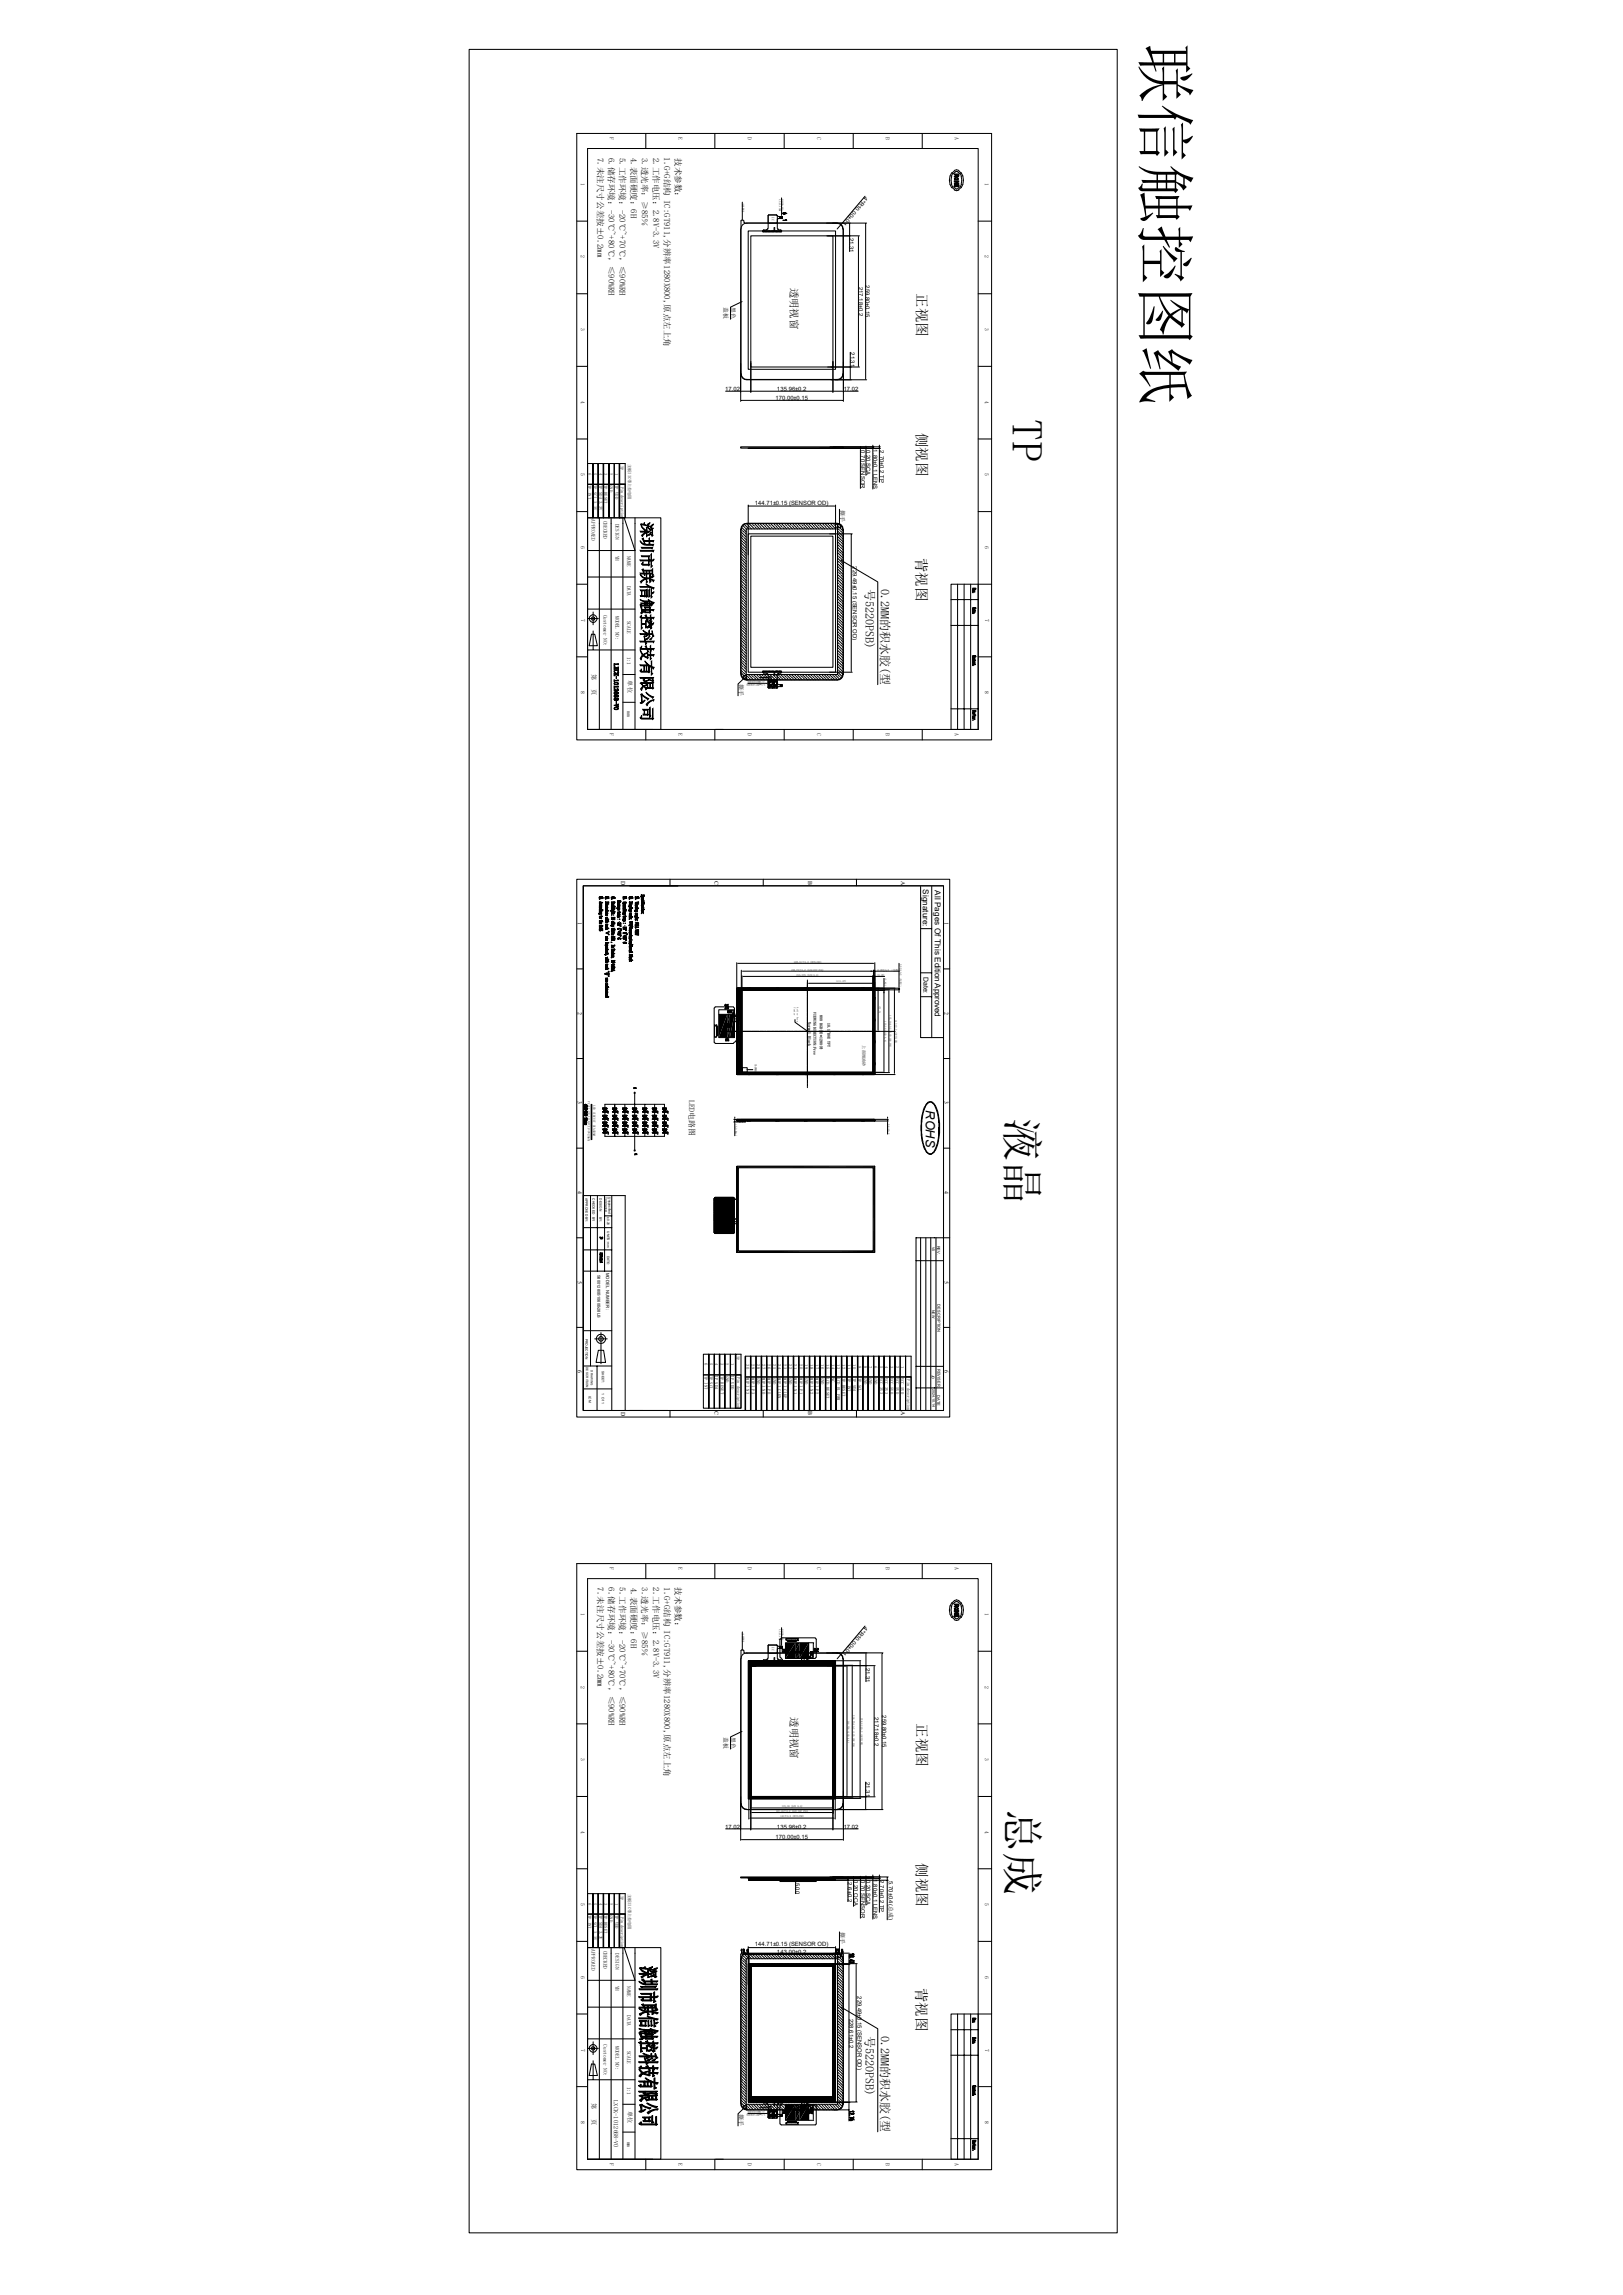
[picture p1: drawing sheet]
<svg xmlns="http://www.w3.org/2000/svg" width="210mm" height="297mm" viewBox="0 0 210 297" stroke-linecap="round" stroke-linejoin="round" font-family="sans-serif">
<defs><g id="words">
<text font-size="7.8" x="148" y="5.5" transform="rotate(90 148 5.5)">联信触控图纸</text>
<g font-size="5.6">
<text x="131" y="54.3" transform="rotate(90 131 54.3)">TP</text>
<text x="130.3" y="144.7" transform="rotate(90 130.3 144.7)">液晶</text>
<text x="130.3" y="234.2" transform="rotate(90 130.3 234.2)">总成</text>
</g>
<text font-size="2" x="83" y="67.6" transform="rotate(90 83 67.6)">深圳市联信触控科技有限公司</text>
<g font-size="1.9">
<text x="118.6" y="38" transform="rotate(90 118.6 38)">正视图</text>
<text x="118.7" y="56" transform="rotate(90 118.7 56)">侧视图</text>
<text x="118.6" y="72.2" transform="rotate(90 118.6 72.2)">背视图</text>
<text x="118.6" y="223" transform="rotate(90 118.6 223)">正视图</text>
<text x="118.7" y="241.1" transform="rotate(90 118.7 241.1)">侧视图</text>
<text x="118.6" y="257.3" transform="rotate(90 118.6 257.3)">背视图</text>
</g>
<text font-size="1.7" x="119.8" y="143.7" transform="rotate(90 119.8 143.7)">ROHS</text>
<g font-size="1.6">
<text x="112" y="76.2" transform="rotate(90 112 76.2)">号5220PSB)</text>
<text x="114" y="76.2" transform="rotate(90 114 76.2)">0.2MM的积水胶(型</text>
<text x="112" y="263.4" transform="rotate(90 112 263.4)">号5220PSB)</text>
<text x="114" y="263.5" transform="rotate(90 114 263.5)">0.2MM的积水胶(型</text>
</g>
<g font-size="1.4">
<text x="102.3" y="37.2" transform="rotate(90 102.3 37.2)">透明视窗</text>
<text x="102.3" y="222.2" transform="rotate(90 102.3 222.2)">透明视窗</text>
</g>
<g font-size="1.1">
<text x="77.3" y="20.4" transform="rotate(90 77.3 20.4)">7.未注尺寸公差按±0.2mm</text>
<text x="78.7" y="20.4" transform="rotate(90 78.7 20.4)">6.储存环境：-30℃~+80℃，≤90%RH</text>
<text x="80.2" y="20.4" transform="rotate(90 80.2 20.4)">5.工作环境：-20℃~+70℃，≤90%RH</text>
<text x="81.6" y="20.4" transform="rotate(90 81.6 20.4)">4.表面硬度：6H</text>
<text x="83.1" y="20.4" transform="rotate(90 83.1 20.4)">3.透光率：≥85％</text>
<text x="84.5" y="20.4" transform="rotate(90 84.5 20.4)">2.工作电压：2.8V-3.3V</text>
<text x="85.9" y="20.3" transform="rotate(90 85.9 20.3)">1.G+G结构 IC:GT911,分辨率1280X800,原点左上角</text>
<text x="87.4" y="20.4" transform="rotate(90 87.4 20.4)">技术参数：</text>
<text x="119.4" y="115.1" transform="rotate(90 119.4 115.1)">Signature:</text>
<text x="120.9" y="115.2" transform="rotate(90 120.9 115.2)">All Pages Of This Edition Approved</text>
<text x="77.3" y="205.4" transform="rotate(90 77.3 205.4)">7.未注尺寸公差按±0.2mm</text>
<text x="78.7" y="205.4" transform="rotate(90 78.7 205.4)">6.储存环境：-30℃~+80℃，≤90%RH</text>
<text x="80.2" y="205.4" transform="rotate(90 80.2 205.4)">5.工作环境：-20℃~+70℃，≤90%RH</text>
<text x="81.6" y="205.5" transform="rotate(90 81.6 205.5)">4.表面硬度：6H</text>
<text x="83.1" y="205.4" transform="rotate(90 83.1 205.4)">3.透光率：≥85％</text>
<text x="84.5" y="205.4" transform="rotate(90 84.5 205.4)">2.工作电压：2.8V-3.3V</text>
<text x="85.9" y="205.4" transform="rotate(90 85.9 205.4)">1.G+G结构 IC:GT911,分辨率1280X800,原点左上角</text>
<text x="87.4" y="205.4" transform="rotate(90 87.4 205.4)">技术参数：</text>
</g>
<text font-size="1" x="89.2" y="142.4" transform="rotate(90 89.2 142.4)">LED电路图</text>
<text font-size=".9" x="119.5" y="126.4" transform="rotate(90 119.5 126.4)">Date:</text>
<g font-size=".8">
<text x="112" y="25.4" transform="rotate(130 112 25.4)">4*R10.0 ±0.1</text>
<text x="109.9" y="30.8" transform="rotate(90 109.9 30.8)">21.31</text>
<text x="93.6" y="39.8" transform="rotate(90 93.6 39.8)">盖板</text>
<text x="94.6" y="39.8" transform="rotate(90 94.6 39.8)">黑色</text>
<text x="111.1" y="37.1" transform="rotate(90 111.1 37.1)">217.18±0.2</text>
<text x="112" y="36.9" transform="rotate(90 112 36.9)">259.80±0.15</text>
<text x="110.1" y="45.6" transform="rotate(90 110.1 45.6)">21.31</text>
<text x="93.9" y="50.6">17.02</text>
<text x="100.3" y="51.8">170.00±0.15</text>
<text x="100.5" y="50.6">135.96±0.2</text>
<text x="109.2" y="50.6">17.02</text>
<text x="111.4" y="58.3" transform="rotate(90 111.4 58.3)">0.70 SENSOR</text>
<text x="112.1" y="58.2" transform="rotate(90 112.1 58.2)">0.20 SCA</text>
<text x="113" y="58.2" transform="rotate(90 113 58.2)">1.80±0.1 LENS</text>
<text x="113.8" y="58.3" transform="rotate(90 113.8 58.3)">2.70±0.2 TP</text>
<text x="97.7" y="65.3">144.71±0.15 (SENSOR OD)</text>
<text x="108.8" y="66" transform="rotate(90 108.8 66)">撕手</text>
<text x="110.4" y="73.3" transform="rotate(90 110.4 73.3)">229.49±0.15 (SENSOR OD)</text>
<text x="76.6" y="87.2" transform="rotate(90 76.6 87.2)">第</text>
<text x="76.6" y="89.2" transform="rotate(90 76.6 89.2)">页</text>
<text x="79.5" y="85.9" transform="rotate(90 79.5 85.9)">LXCK-1012668-V0</text>
<text x="81.2" y="88.1" transform="rotate(90 81.2 88.1)">单位</text>
<text x="95.6" y="88.5" transform="rotate(90 95.6 88.5)">撕手</text>
<text x="80.4" y="114" transform="rotate(90 80.4 114)">D</text>
<text x="92.5" y="114" transform="rotate(90 92.5 114)">C</text>
<text x="104.6" y="114" transform="rotate(90 104.6 114)">B</text>
<text x="116.6" y="114" transform="rotate(90 116.6 114)">A</text>
<text x="74.8" y="119.3" transform="rotate(90 74.8 119.3)">1</text>
<text x="122.2" y="119.3" transform="rotate(90 122.2 119.3)">1</text>
<text x="74.8" y="130.9" transform="rotate(90 74.8 130.9)">2</text>
<text x="122.2" y="130.9" transform="rotate(90 122.2 130.9)">2</text>
<text x="74.8" y="142.5" transform="rotate(90 74.8 142.5)">3</text>
<text x="122.2" y="142.5" transform="rotate(90 122.2 142.5)">3</text>
<text x="74.8" y="154.1" transform="rotate(90 74.8 154.1)">4</text>
<text x="122.2" y="154.1" transform="rotate(90 122.2 154.1)">4</text>
<text x="74.8" y="165.7" transform="rotate(90 74.8 165.7)">5</text>
<text x="122.2" y="165.7" transform="rotate(90 122.2 165.7)">5</text>
<text x="74.8" y="177.3" transform="rotate(90 74.8 177.3)">6</text>
<text x="122.2" y="177.3" transform="rotate(90 122.2 177.3)">6</text>
<text x="80.4" y="182.7" transform="rotate(90 80.4 182.7)">D</text>
<text x="92.5" y="182.7" transform="rotate(90 92.5 182.7)">C</text>
<text x="104.6" y="182.7" transform="rotate(90 104.6 182.7)">B</text>
<text x="116.6" y="182.7" transform="rotate(90 116.6 182.7)">A</text>
<text x="112" y="210.5" transform="rotate(130 112 210.5)">4*R10.0 ±0.1</text>
<text x="112.1" y="215.8" transform="rotate(90 112.1 215.8)">21.31</text>
<text x="114.2" y="222" transform="rotate(90 114.2 222)">259.80±0.15</text>
<text x="93.6" y="224.8" transform="rotate(90 93.6 224.8)">盖板</text>
<text x="94.6" y="224.8" transform="rotate(90 94.6 224.8)">黑色</text>
<text x="113.2" y="222.2" transform="rotate(90 113.2 222.2)">217.18±0.2</text>
<text x="112.1" y="230.6" transform="rotate(90 112.1 230.6)">21.31</text>
<text x="93.9" y="236.6">17.02</text>
<text x="100.3" y="238">170.00±0.15</text>
<text x="100.5" y="236.6">135.96±0.2</text>
<text x="109.2" y="236.6">17.02</text>
<text x="103" y="243.6" transform="rotate(90 103 243.6)">5.00</text>
<text x="109.7" y="243.6" transform="rotate(90 109.7 243.6)">2.6±0.2</text>
<text x="110.5" y="243.3" transform="rotate(90 110.5 243.3)">0.20 OCA</text>
<text x="111.4" y="243.3" transform="rotate(90 111.4 243.3)">0.70 SENSOR</text>
<text x="112.1" y="243.3" transform="rotate(90 112.1 243.3)">0.20 SCA</text>
<text x="113" y="243.2" transform="rotate(90 113 243.2)">1.80±0.1 LENS</text>
<text x="113.8" y="243.3" transform="rotate(90 113.8 243.3)">2.70±0.2 TP</text>
<text x="115" y="243.4" transform="rotate(90 115 243.4)">5.70±0.4(总成)</text>
<text x="97.7" y="251.9">144.71±0.15 (SENSOR OD)</text>
<text x="108.8" y="250" transform="rotate(90 108.8 250)">撕手</text>
<text x="100.5" y="252.9">143.00±0.2</text>
<text x="109.9" y="261.2" transform="rotate(90 109.9 261.2)">228.61±0.2</text>
<text x="111" y="258.3" transform="rotate(90 111 258.3)">229.49±0.15 (SENSOR OD)</text>
<text x="76.6" y="272.2" transform="rotate(90 76.6 272.2)">第</text>
<text x="76.6" y="274.2" transform="rotate(90 76.6 274.2)">页</text>
<text x="79.4" y="271.8" transform="rotate(90 79.4 271.8)">LXCK-1012668-V0</text>
<text x="81.2" y="273.1" transform="rotate(90 81.2 273.1)">单位</text>
<text x="95.6" y="273.6" transform="rotate(90 95.6 273.6)">撕手</text>
</g>
<g font-size=".7">
<text x="78.9" y="17.8" transform="rotate(90 78.9 17.8)">F</text>
<text x="87.8" y="17.8" transform="rotate(90 87.8 17.8)">E</text>
<text x="96.8" y="17.8" transform="rotate(90 96.8 17.8)">D</text>
<text x="105.7" y="17.8" transform="rotate(90 105.7 17.8)">C</text>
<text x="114.6" y="17.8" transform="rotate(90 114.6 17.8)">B</text>
<text x="123.6" y="17.8" transform="rotate(90 123.6 17.8)">A</text>
<text x="75.1" y="23.7" transform="rotate(90 75.1 23.7)">1</text>
<text x="127.4" y="23.7" transform="rotate(90 127.4 23.7)">1</text>
<text x="75.1" y="33.1" transform="rotate(90 75.1 33.1)">2</text>
<text x="127.4" y="33.1" transform="rotate(90 127.4 33.1)">2</text>
<text x="75.1" y="42.5" transform="rotate(90 75.1 42.5)">3</text>
<text x="127.4" y="42.5" transform="rotate(90 127.4 42.5)">3</text>
<text x="75.1" y="51.9" transform="rotate(90 75.1 51.9)">4</text>
<text x="127.4" y="51.9" transform="rotate(90 127.4 51.9)">4</text>
<text x="75.1" y="61.2" transform="rotate(90 75.1 61.2)">5</text>
<text x="127.4" y="61.2" transform="rotate(90 127.4 61.2)">5</text>
<text x="75.1" y="70.7" transform="rotate(90 75.1 70.7)">6</text>
<text x="76.5" y="67.2" transform="rotate(90 76.5 67.2)">APPROAED</text>
<text x="78.1" y="67.4" transform="rotate(90 78.1 67.4)">CHECKED</text>
<text x="79.6" y="67.8" transform="rotate(90 79.6 67.8)">DESIGN</text>
<text x="79.6" y="71.9" transform="rotate(90 79.6 71.9)">YH</text>
<text x="81.2" y="71.9" transform="rotate(90 81.2 71.9)">NAME</text>
<text x="127.4" y="70.7" transform="rotate(90 127.4 70.7)">6</text>
<text x="81.2" y="75.8" transform="rotate(90 81.2 75.8)">DATA</text>
<text x="75.2" y="80.1" transform="rotate(90 75.2 80.1)">7</text>
<text x="78.1" y="79.5" transform="rotate(90 78.1 79.5)">Customer NO:</text>
<text x="79.6" y="79.7" transform="rotate(90 79.6 79.7)">MODEL NO:</text>
<text x="81.2" y="80.4" transform="rotate(90 81.2 80.4)">SCALE</text>
<text x="127.5" y="80.1" transform="rotate(90 127.5 80.1)">7</text>
<text x="75.1" y="89.5" transform="rotate(90 75.1 89.5)">8</text>
<text x="81.2" y="85" transform="rotate(90 81.2 85)">1:1</text>
<text x="127.4" y="89.5" transform="rotate(90 127.4 89.5)">8</text>
<text x="78.9" y="94.9" transform="rotate(90 78.9 94.9)">F</text>
<text x="81.2" y="92.1" transform="rotate(90 81.2 92.1)">mm</text>
<text x="87.8" y="94.9" transform="rotate(90 87.8 94.9)">E</text>
<text x="96.8" y="94.9" transform="rotate(90 96.8 94.9)">D</text>
<text x="105.7" y="94.9" transform="rotate(90 105.7 94.9)">C</text>
<text x="114.6" y="94.9" transform="rotate(90 114.6 94.9)">B</text>
<text x="123.6" y="94.9" transform="rotate(90 123.6 94.9)">A</text>
<text x="78.9" y="202.8" transform="rotate(90 78.9 202.8)">F</text>
<text x="87.8" y="202.8" transform="rotate(90 87.8 202.8)">E</text>
<text x="96.8" y="202.8" transform="rotate(90 96.8 202.8)">D</text>
<text x="105.7" y="202.8" transform="rotate(90 105.7 202.8)">C</text>
<text x="114.6" y="202.8" transform="rotate(90 114.6 202.8)">B</text>
<text x="123.6" y="202.8" transform="rotate(90 123.6 202.8)">A</text>
<text x="75.1" y="208.7" transform="rotate(90 75.1 208.7)">1</text>
<text x="127.4" y="208.7" transform="rotate(90 127.4 208.7)">1</text>
<text x="75.1" y="218.1" transform="rotate(90 75.1 218.1)">2</text>
<text x="127.4" y="218.1" transform="rotate(90 127.4 218.1)">2</text>
<text x="75.1" y="227.5" transform="rotate(90 75.1 227.5)">3</text>
<text x="127.4" y="227.5" transform="rotate(90 127.4 227.5)">3</text>
<text x="75.1" y="236.9" transform="rotate(90 75.1 236.9)">4</text>
<text x="127.4" y="236.9" transform="rotate(90 127.4 236.9)">4</text>
<text x="75.1" y="246.3" transform="rotate(90 75.1 246.3)">5</text>
<text x="127.4" y="246.3" transform="rotate(90 127.4 246.3)">5</text>
<text x="75.1" y="255.8" transform="rotate(90 75.1 255.8)">6</text>
<text x="76.5" y="252.3" transform="rotate(90 76.5 252.3)">APPROAED</text>
<text x="78.1" y="252.4" transform="rotate(90 78.1 252.4)">CHECKED</text>
<text x="79.6" y="252.8" transform="rotate(90 79.6 252.8)">DESIGN</text>
<text x="79.6" y="257" transform="rotate(90 79.6 257)">YH</text>
<text x="81.2" y="257" transform="rotate(90 81.2 257)">NAME</text>
<text x="127.4" y="255.8" transform="rotate(90 127.4 255.8)">6</text>
<text x="81.2" y="260.8" transform="rotate(90 81.2 260.8)">DATA</text>
<text x="75.2" y="265.1" transform="rotate(90 75.2 265.1)">7</text>
<text x="78.1" y="264.6" transform="rotate(90 78.1 264.6)">Customer NO:</text>
<text x="79.6" y="264.8" transform="rotate(90 79.6 264.8)">MODEL NO:</text>
<text x="81.2" y="265.4" transform="rotate(90 81.2 265.4)">SCALE</text>
<text x="127.5" y="265.1" transform="rotate(90 127.5 265.1)">7</text>
<text x="75.1" y="274.5" transform="rotate(90 75.1 274.5)">8</text>
<text x="81.2" y="270" transform="rotate(90 81.2 270)">1:1</text>
<text x="127.4" y="274.5" transform="rotate(90 127.4 274.5)">8</text>
<text x="78.9" y="279.9" transform="rotate(90 78.9 279.9)">F</text>
<text x="81.2" y="277.2" transform="rotate(90 81.2 277.2)">mm</text>
<text x="87.8" y="279.9" transform="rotate(90 87.8 279.9)">E</text>
<text x="96.8" y="279.9" transform="rotate(90 96.8 279.9)">D</text>
<text x="105.7" y="279.9" transform="rotate(90 105.7 279.9)">C</text>
<text x="114.6" y="279.9" transform="rotate(90 114.6 279.9)">B</text>
<text x="123.6" y="279.9" transform="rotate(90 123.6 279.9)">A</text>
</g>
<g font-size=".6">
<text x="76.1" y="61.2" transform="rotate(90 76.1 61.2)">6</text>
<text x="76.1" y="62.8" transform="rotate(90 76.1 62.8)">TP_INT</text>
<text x="76.8" y="61.2" transform="rotate(90 76.8 61.2)">5</text>
<text x="76.8" y="62.8" transform="rotate(90 76.8 62.8)">TP_SCL 3.3V</text>
<text x="77.5" y="61.2" transform="rotate(90 77.5 61.2)">4</text>
<text x="77.5" y="62.8" transform="rotate(90 77.5 62.8)">TP_SDA 3.3V</text>
<text x="78.2" y="61.2" transform="rotate(90 78.2 61.2)">3</text>
<text x="78.2" y="62.8" transform="rotate(90 78.2 62.8)">TP_RESET</text>
<text x="78.9" y="61.2" transform="rotate(90 78.9 61.2)">2</text>
<text x="78.9" y="62.8" transform="rotate(90 78.9 62.8)">GND</text>
<text x="79.6" y="61.2" transform="rotate(90 79.6 61.2)">1</text>
<text x="79.6" y="62.8" transform="rotate(90 79.6 62.8)">TP_VDD</text>
<text x="80.3" y="60.3" transform="rotate(90 80.3 60.3)">TP</text>
<text x="80.3" y="63" transform="rotate(90 80.3 63)">Pin description</text>
<text x="81.3" y="60" transform="rotate(90 81.3 60)">主板IIC带上拉电阻</text>
<text x="111.6" y="135.3" transform="rotate(90 111.6 135.3)">上面细油砂</text>
<text x="78.4" y="164.7" transform="rotate(90 78.4 164.7)">MODEL NUMBER :</text>
<text x="91.1" y="176.4" transform="rotate(90 91.1 176.4)">6</text>
<text x="91.1" y="178" transform="rotate(90 91.1 178)">TP_INT</text>
<text x="91.8" y="176.4" transform="rotate(90 91.8 176.4)">5</text>
<text x="91.8" y="178" transform="rotate(90 91.8 178)">TP_SCL</text>
<text x="92.5" y="176.4" transform="rotate(90 92.5 176.4)">4</text>
<text x="92.5" y="178" transform="rotate(90 92.5 178)">TP_SDA</text>
<text x="93.2" y="176.4" transform="rotate(90 93.2 176.4)">3</text>
<text x="93.2" y="178" transform="rotate(90 93.2 178)">TP_RESET</text>
<text x="93.9" y="176.4" transform="rotate(90 93.9 176.4)">2</text>
<text x="93.9" y="178" transform="rotate(90 93.9 178)">GND</text>
<text x="94.6" y="176.4" transform="rotate(90 94.6 176.4)">1</text>
<text x="94.6" y="178" transform="rotate(90 94.6 178)">TP_VDD</text>
<text x="95.3" y="175.5" transform="rotate(90 95.3 175.5)">TP</text>
<text x="95.4" y="178.2" transform="rotate(90 95.4 178.2)">Pin description</text>
<text x="96.6" y="176.6" transform="rotate(90 96.6 176.6)">30</text>
<text x="96.6" y="178.3" transform="rotate(90 96.6 178.3)">MIPI_N3</text>
<text x="97.2" y="176.6" transform="rotate(90 97.2 176.6)">29</text>
<text x="97.2" y="178.3" transform="rotate(90 97.2 178.3)">MIPI_P3</text>
<text x="97.9" y="176.6" transform="rotate(90 97.9 176.6)">28</text>
<text x="97.9" y="178.3" transform="rotate(90 97.9 178.3)">GND</text>
<text x="98.6" y="176.6" transform="rotate(90 98.6 176.6)">27</text>
<text x="98.6" y="178.3" transform="rotate(90 98.6 178.3)">MIPI_N0</text>
<text x="99.3" y="176.6" transform="rotate(90 99.3 176.6)">26</text>
<text x="99.3" y="178.3" transform="rotate(90 99.3 178.3)">MIPI_P0</text>
<text x="100" y="176.6" transform="rotate(90 100 176.6)">25</text>
<text x="100" y="178.3" transform="rotate(90 100 178.3)">GND</text>
<text x="100.7" y="176.6" transform="rotate(90 100.7 176.6)">24</text>
<text x="100.7" y="178.3" transform="rotate(90 100.7 178.3)">MIPI_CLKN</text>
<text x="101.4" y="176.6" transform="rotate(90 101.4 176.6)">23</text>
<text x="101.4" y="178.3" transform="rotate(90 101.4 178.3)">MIPI_CLKP</text>
<text x="102.1" y="176.6" transform="rotate(90 102.1 176.6)">22</text>
<text x="102.1" y="178.3" transform="rotate(90 102.1 178.3)">GND</text>
<text x="102.7" y="176.6" transform="rotate(90 102.7 176.6)">21</text>
<text x="102.7" y="178.3" transform="rotate(90 102.7 178.3)">MIPI_N1</text>
<text x="103.5" y="176.6" transform="rotate(90 103.5 176.6)">20</text>
<text x="103.5" y="178.3" transform="rotate(90 103.5 178.3)">MIPI_P1</text>
<text x="104.1" y="176.6" transform="rotate(90 104.1 176.6)">19</text>
<text x="104.1" y="178.3" transform="rotate(90 104.1 178.3)">GND</text>
<text x="104.8" y="176.6" transform="rotate(90 104.8 176.6)">18</text>
<text x="104.8" y="178.3" transform="rotate(90 104.8 178.3)">MIPI_N2</text>
<text x="105.5" y="176.6" transform="rotate(90 105.5 176.6)">17</text>
<text x="105.5" y="178.3" transform="rotate(90 105.5 178.3)">MIPI_P2</text>
<text x="106.2" y="176.6" transform="rotate(90 106.2 176.6)">16</text>
<text x="106.2" y="178.3" transform="rotate(90 106.2 178.3)">GND</text>
<text x="106.9" y="176.6" transform="rotate(90 106.9 176.6)">15</text>
<text x="106.9" y="178.3" transform="rotate(90 106.9 178.3)">LCD_RESET</text>
<text x="107.6" y="176.6" transform="rotate(90 107.6 176.6)">14</text>
<text x="107.6" y="178.3" transform="rotate(90 107.6 178.3)">NC</text>
<text x="108.3" y="176.6" transform="rotate(90 108.3 176.6)">13</text>
<text x="108.3" y="178.3" transform="rotate(90 108.3 178.3)">LCD_BL_PWM</text>
<text x="109" y="176.6" transform="rotate(90 109 176.6)">12</text>
<text x="109" y="178.3" transform="rotate(90 109 178.3)">TP_RESET</text>
<text x="109.7" y="176.6" transform="rotate(90 109.7 176.6)">11</text>
<text x="109.7" y="178.3" transform="rotate(90 109.7 178.3)">TP_INT</text>
<text x="110.4" y="176.6" transform="rotate(90 110.4 176.6)">10</text>
<text x="110.4" y="178.3" transform="rotate(90 110.4 178.3)">TP_SDA</text>
<text x="111" y="176.7" transform="rotate(90 111 176.7)">9</text>
<text x="111" y="178.3" transform="rotate(90 111 178.3)">TP_SCL</text>
<text x="111.8" y="176.7" transform="rotate(90 111.8 176.7)">8</text>
<text x="111.8" y="178.3" transform="rotate(90 111.8 178.3)">GND</text>
<text x="112.4" y="176.7" transform="rotate(90 112.4 176.7)">7</text>
<text x="112.4" y="178.3" transform="rotate(90 112.4 178.3)">GND</text>
<text x="113.1" y="176.7" transform="rotate(90 113.1 176.7)">6</text>
<text x="113.1" y="178.3" transform="rotate(90 113.1 178.3)">GND</text>
<text x="113.8" y="176.7" transform="rotate(90 113.8 176.7)">5</text>
<text x="113.8" y="178.3" transform="rotate(90 113.8 178.3)">VCC_3V3</text>
<text x="114.5" y="176.7" transform="rotate(90 114.5 176.7)">4</text>
<text x="114.5" y="178.3" transform="rotate(90 114.5 178.3)">VCC_3V3</text>
<text x="115.2" y="176.7" transform="rotate(90 115.2 176.7)">3</text>
<text x="115.2" y="178.3" transform="rotate(90 115.2 178.3)">VCC_5V0</text>
<text x="115.9" y="176.7" transform="rotate(90 115.9 176.7)">2</text>
<text x="115.9" y="178.3" transform="rotate(90 115.9 178.3)">VCC_5V0</text>
<text x="116.6" y="176.7" transform="rotate(90 116.6 176.7)">1</text>
<text x="116.6" y="178.3" transform="rotate(90 116.6 178.3)">VCC_5V0</text>
<text x="117.4" y="178.5" transform="rotate(90 117.4 178.5)">Pin description</text>
<text x="80.3" y="245.3" transform="rotate(90 80.3 245.3)">TP</text>
<text x="81.3" y="245.1" transform="rotate(90 81.3 245.1)">主板IIC带上拉电阻</text>
<text x="76.1" y="246.3" transform="rotate(90 76.1 246.3)">6</text>
<text x="76.1" y="247.8" transform="rotate(90 76.1 247.8)">TP_INT</text>
<text x="76.8" y="246.3" transform="rotate(90 76.8 246.3)">5</text>
<text x="76.8" y="247.8" transform="rotate(90 76.8 247.8)">TP_SCL 3.3V</text>
<text x="77.5" y="246.3" transform="rotate(90 77.5 246.3)">4</text>
<text x="77.5" y="247.8" transform="rotate(90 77.5 247.8)">TP_SDA 3.3V</text>
<text x="78.2" y="246.3" transform="rotate(90 78.2 246.3)">3</text>
<text x="78.2" y="247.8" transform="rotate(90 78.2 247.8)">TP_RESET</text>
<text x="78.9" y="246.3" transform="rotate(90 78.9 246.3)">2</text>
<text x="78.9" y="247.8" transform="rotate(90 78.9 247.8)">GND</text>
<text x="79.6" y="246.3" transform="rotate(90 79.6 246.3)">1</text>
<text x="79.6" y="247.8" transform="rotate(90 79.6 247.8)">TP_VDD</text>
<text x="80.3" y="248" transform="rotate(90 80.3 248)">Pin description</text>
</g>
<g font-size=".5">
<text x="99.9" y="28.1" transform="rotate(90 99.9 28.1)">IC</text>
<text x="105.3" y="130.9" transform="rotate(90 105.3 130.9)">VIEWING DIRECTION:Free</text>
<text x="106.1" y="131.4" transform="rotate(90 106.1 131.4)">800 RGB(H)*1280(V)</text>
<text x="104.6" y="132.3" transform="rotate(90 104.6 132.3)">Normal Black</text>
<text x="107.1" y="132.4" transform="rotate(90 107.1 132.4)">10.1&quot;BOE TFT</text>
<text x="120.6" y="161.4" transform="rotate(90 120.6 161.4)">V0</text>
<text x="121.3" y="161.2" transform="rotate(90 121.3 161.2)">REV.</text>
<text x="77.3" y="165" transform="rotate(90 77.3 165)">S8001280B1060B-28 LB</text>
<text x="120.6" y="169.5" transform="rotate(90 120.6 169.5)">NEW</text>
<text x="121.3" y="168.8" transform="rotate(90 121.3 168.8)">DESCRIPTION</text>
<text x="120.6" y="177.9" transform="rotate(90 120.6 177.9)">JO</text>
<text x="120.6" y="179.8" transform="rotate(90 120.6 179.8)">2024.10.14</text>
<text x="121.3" y="177.2" transform="rotate(90 121.3 177.2)">REVISER</text>
<text x="121.3" y="180.5" transform="rotate(90 121.3 180.5)">DATE</text>
<text x="99.9" y="213.2" transform="rotate(90 99.9 213.2)">IC</text>
</g>
<g font-size=".4">
<text x="76.1" y="142.5" transform="rotate(90 76.1 142.5)">Vf=11.2V-12.8V(If=7*20mA)</text>
<text x="76.8" y="143" transform="rotate(90 76.8 143)">LED CIRCUIT DIAGRAM</text>
<text x="75.8" y="155" transform="rotate(90 75.8 155)">APPROVED BY:</text>
<text x="76.7" y="155" transform="rotate(90 76.7 155)">CHECKED</text>
<text x="77.6" y="155" transform="rotate(90 77.6 155)">DESIGN</text>
<text x="78.3" y="154.9" transform="rotate(90 78.3 154.9)">Tolerance:</text>
<text x="78.7" y="154.9" transform="rotate(90 78.7 154.9)">Unspecified</text>
<text x="76.7" y="157.4" transform="rotate(90 76.7 157.4)">BY:</text>
<text x="77.6" y="157.5" transform="rotate(90 77.6 157.5)">BY:</text>
<text x="78.6" y="157.5" transform="rotate(90 78.6 157.5)">±0.20</text>
<text x="78.6" y="159.3" transform="rotate(90 78.6 159.3)">UNITS: mm</text>
<text x="78.6" y="162.5" transform="rotate(90 78.6 162.5)">DATE:</text>
<text x="75.8" y="173.2" transform="rotate(90 75.8 173.2)">PROJECTION</text>
<text x="75.9" y="176.9" transform="rotate(90 75.9 176.9)">DESCRITUON:</text>
<text x="76.5" y="177.4" transform="rotate(90 76.5 177.4)">DRAWING</text>
<text x="77.9" y="177.4" transform="rotate(90 77.9 177.4)">SHEET:</text>
<text x="76.2" y="180.6" transform="rotate(90 76.2 180.6)">LCM</text>
<text x="77.9" y="180.3" transform="rotate(90 77.9 180.3)">1 Of 1</text>
</g>
<g font-size=".3">
<text x="96.1" y="26.3" transform="rotate(90 96.1 26.3)">正保撕手</text>
<text x="100.8" y="25.7" transform="rotate(90 100.8 25.7)">0.3±0.03MM</text>
<text x="101.2" y="25.7" transform="rotate(90 101.2 25.7)">PI补强+FPC=</text>
<text x="99" y="88.5" transform="rotate(-180 99 88.5)">0.2mm钢片补强接地</text>
<text x="99" y="88.2" transform="rotate(-180 99 88.2)">+0.1MM导电双面胶</text>
<text x="99" y="87.7" transform="rotate(-180 99 87.7)">撕手</text>
<text x="102.4" y="125.6">218,75±0,2 (LCD UOP POL)</text>
<text x="102.8" y="124.6">228,61±0,2 (OUTLINE)</text>
<text x="113.5" y="125.6">2,28±0,2 （包胶）</text>
<text x="116.4" y="124.7" transform="rotate(90 116.4 124.7)">2,92±0,2 （包胶）</text>
<text x="102.7" y="130.4" transform="rotate(90 102.7 130.4)">Center</text>
<text x="103.1" y="126.3">216,576 (LCD A.A)</text>
<text x="103.1" y="130.4" transform="rotate(90 103.1 130.4)">Active Area</text>
<text x="108.2" y="127.1">(111,47)</text>
<text x="113.5" y="126.3">(3,18)</text>
<text x="113.7" y="130.2" transform="rotate(90 113.7 130.2)">(71,5)</text>
<text x="114.5" y="126.6" transform="rotate(90 114.5 126.6)">(3,82)</text>
<text x="115.1" y="131.4" transform="rotate(90 115.1 131.4)">137,16±0,2 (LCD UOP POL)</text>
<text x="115.8" y="132" transform="rotate(90 115.8 132)">143±0,2 (OUTLINE)</text>
<text x="97.7" y="137.7" transform="rotate(90 97.7 137.7)">易撕贴</text>
<text x="114.5" y="132.2" transform="rotate(90 114.5 132.2)">135,36 (LCD A.A)</text>
<text x="95.1" y="145.5" transform="rotate(90 95.1 145.5)">(5.0 Max)</text>
<text x="114.9" y="145.4" transform="rotate(90 114.9 145.4)">2.6±0.2</text>
<text x="96.1" y="211.4" transform="rotate(90 96.1 211.4)">正保撕手</text>
<text x="100.8" y="210.8" transform="rotate(90 100.8 210.8)">0.3±0.03MM</text>
<text x="101.2" y="210.8" transform="rotate(90 101.2 210.8)">PI补强+FPC=</text>
<text x="110.4" y="222" transform="rotate(90 110.4 222)">218,75±0,2 (LCD UOP POL)</text>
<text x="109.7" y="222.7" transform="rotate(90 109.7 222.7)">216,576 (LCD A.A)</text>
<text x="111.4" y="222.3" transform="rotate(90 111.4 222.3)">228,61±0,2 (OUTLINE)</text>
<text x="101.2" y="233.8">135,36 (LCD A.A)</text>
<text x="100.4" y="234.5">137,16±0,2 (LCD UOP POL)</text>
<text x="101" y="235.2">143±0,2 (OUTLINE)</text>
<text x="99" y="273.6" transform="rotate(-180 99 273.6)">0.2mm钢片补强接地</text>
<text x="99" y="273.2" transform="rotate(-180 99 273.2)">+0.1MM导电双面胶</text>
<text x="99" y="272.8" transform="rotate(-180 99 272.8)">撕手</text>
</g>
</g></defs>
<g fill="none" stroke="#000" stroke-width=".13">
<path d="M60.7 6.4h83.9v282.6h-83.9zM74.6 17.3h53.7v78.5h-53.7zM76 19.2h50.6v75.2h-50.6zM83.6 17.3v1.9M92.5 17.3v1.9M101.5 17.3v1.9M110.4 17.3v1.9M119.3 17.3v1.9M74.6 28.6h1.4M74.6 38h1.4M95.8 29.6v22.3M95.9 28.5v19.9a.73 .73 0 0 0 .7 .7h15.5"/>
<path d="M95.9 28.5h.3M96 39l-1.5 .8v1.5M96.1 26.2v2.2M96.2 28.5v.1M96.3 28.6v.2M96.3 28.8h.1M96.4 28.9h15.7M96.6 28.9a.73 .73 0 0 0-.7 .7M96.8 29.9h11.3v17.9h-11.3zM97.2 30.5h10.6v17h-10.6zM98.7 29.9v.1M98.7 29.9l.1 .1z"/>
<path d="M98.7 30h1.5M98.7 29.9h.1M98.7 30h.1M98.8 30h.1M98.9 29.9v.1zM99 29.9v.1zM99 29.9l.1 .1zM99.1 29.9v.1zM99.1 29.9l.1 .1zM99.2 29.9v.1zM99.2 29.8h-.4h-.1M99.3 29.9v.1z"/>
<path d="M99.3 29.7h-.1M99.3 29.7h.1M99.4 29.9v.1zM99.4 29.5l-.1 .1M99.4 28.8v.1M99.4 29.9l.1 .1zM99.4 27.8h1.1M99.4 27.9v1.6M99.5 29.9v.1zM99.5 29.9l.1 .1zM99.6 29.9v.1zM99.6 29.9l.1 .1z"/>
<path d="M99.7 29.9v.1zM99.8 29.9v.1zM99.9 29.9v.1zM99.9 29.9l.1 .1zM100 29.9v.1zM100 29.9l.1 .1zM100.1 29.9l.1 .1zM100.2 29.5v.5M100.3 30h.1M100.2 30h.9M100.3 29.9v.1zM100.4 29.9v.1z"/>
<path d="M100.4 29.9l.1 .1 .1-.1v.1v-.1l-.2 .1zM100.5 27.9h.1M100.5 28.8v.1M100.6 27.9v1.6M100.6 29.7h.2M100.6 29.5l.1 .1M100.6 27.9l.1 .1M100.7 29.9v.1zM100.7 28h.5v.3h-.5M100.7 28.3l-.1 .1M100.8 29.9v.1zM100.8 29.8h.2"/>
<path d="M100.8 29.9l.1 .1 .1-.1v.1l-.1-.1-.1 .1zM100.9 28l.3 .2zM100.9 28.1l.2 .2M100.9 28.2l.1 .1 .2-.2-.1-.1-.1 .3M100.9 28l.1 .3M101 28l.2 .3zM101 29.9v.1zM101 29.9l.1 .1zM101 29.8h.1M101 28l.2 .2-.1 .1M101.1 28l.1 .2-.1 .1 .1-.2-.2 .2-.1-.1 .1-.2-.1 .1M101.1 29.9v.1"/>
<path d="M101.1 25.6v2.3M101.2 28l-.2 .3M101.2 28h.1M101.2 28.3h.1M108.3 28.9a.73 .73 0 0 1 .8 .7v18.8a.73 .73 0 0 1-.8 .7M108.3 28.9a.72 .72 0 0 1 .8 .7M108.8 29l-.5 .6M109.1 29.6v22.3M109.9 29v1.4M109.9 30.5v2.1M111.1 30.6v16.8M111.2 30.5h-4.2"/>
<path d="M111.9 25.4l-3 3.6M112 29v20M123.1 23.8l.2 .4M123.1 22.4a1.75 1.75 0 0 0 0 1.9M123.1 22.8v.5v.5M123.2 24.3l.3 .3M123.3 22.4l-.2 .4M123.4 24.2l.2 .2M123.5 24.6l.3 .1 .3-.1M123.5 22.1l.3-.1 .3 .1M123.5 23.9l.2-.1-.1 .1a.11 .11 0 0 0-.1 .1 .11 .11 0 0 0 .2 .1v-.1a.18 .18 0 0 1 .2-.2 .18 .18 0 0 1 .2 .2 .18 .18 0 0 1-.2 .2l.1-.3h-.1a.22 .22 0 0 1-.2 .2 .22 .22 0 0 1-.2 0zM123.5 22.5h.6v.2a.17 .17 0 0 1-.1 .2 .17 .17 0 0 1-.3-.1l-.2 .1v-.1l.2-.1v-.1h-.2z"/>
<path d="M123.5 23.4h.6v.1h-.3v.2h.3h-.6h.2v-.2h-.2zM123.5 22.1l-.3 .3M123.5 23a.24 .24 0 0 1 .3 0 .24 .24 0 0 1 .2 .2l-.4 .1zM123.6 23.1h.4a.2 .2 0 0 1-.3 .1 .2 .2 0 0 1-.1-.1zM123.6 23.2h.1M123.6 24.4h.4M123.6 22.3l-.2 .2M123.6 22.2h.4M123.8 22.6h.2v.2h-.2zM124 22.3l.2 .2M124 23.2h.1M124 22.7h.1"/>
<path d="M124 22.1l.4 .3M124.1 24h.1M124.2 24.2l-.2 .2M124.2 22.4l.2 .4M124.4 22.4a1.75 1.75 0 0 1 0 1.9M124.4 24.3l-.4 .3M124.4 22.8l.1 .5-.1 .5M124.4 23.8l-.2 .4M126.6 28.6h1.7M126.6 38h1.7M74.6 47.4h1.4M74.6 56.8h1.4"/>
<path d="M76 60h.8v2.7h-.8zM76.7 60h.7v2.7h-.7zM76.7 60l.1 7zM77.4 60h.7v2.7h-.7zM77.4 60v7zM78.1 60h.7v2.7h-.7zM78.1 60v7zM78.8 60h.7v2.7h-.7zM78.8 60v7zM80.1 60l.1 7zM80.1 60v2.7h.8v-2.7h-.7v2.7h-.7v-2.7h.7M93.9 50.6h1.9"/>
<path d="M95.8 57.8h13.3v.2h-13.3zM95.9 48.4a.72 .72 0 0 0 .7 .7h11.7a.72 .72 0 0 0 .8-.7M96 51.8h13M96 50.6h1.1M96.8 58h11.3zM97.2 46.8v4M97.3 50.6h10.4M106.1 58h6.1zM107.1 47.5h4.1M107.4 57.8h6.5M107.8 46.8v4M107.9 50.6h1.1"/>
<path d="M109.1 50.6h1.9M110 45.6v1.9M110 47.6v1.4M111.3 57.8v.1M111.3 58h.1M111.3 58.2v5M112.1 57.7v.2M112.1 58.1v3.4M112.9 57.6v.1M112.9 57.8v.2M112.9 58.1v5.2M113.1 58h-7"/>
<path d="M113.8 57.6v.1M113.8 57.8v.2M113.8 58.2v4.2M113.9 58h-7.8M126.6 47.4h1.7M126.6 56.8h1.7M74.6 66.2h1.4M74.6 75.6h1.4M76 62.7h.8v4.3h-.8zM76 67h9.5v27.4h-9.5M76 74.7h6.2M76 78.8h6.2"/>
<path d="M76.7 62.7h.7v4.3h-.7zM76.8 79.2v1.7M77.4 62.7h.7v4.3h-.7zM77.6 67v27.4M78.1 62.7h.7v4.3h-.7zM78.8 62.7h.7v4.3h-.7zM79.1 67v27.4M79.5 62.7h.7v4.3h-.7zM80.1 62.7h.8v4.3h-.8zM80.6 67v27.4M80.8 67l1.4 4.2h-6.2M82.2 67v27.4"/>
<path d="M95.8 68.5v18.7M95.9 77.6h.1M95.9 73.4h.1M95.9 74.8l.1 .1M95.9 75.5h.1M95.9 76.9l.1 .1M95.9 79l.1 .1M95.9 79.7v.1M95.9 68.8l.7 .7M95.9 69.5l.7 .7M95.9 70.2l.7 .7M95.9 70.9l.7 .7"/>
<path d="M95.9 71.6l.7 .7M95.9 72.3l.7 .7M95.9 73l.7 .7M95.9 73.7l.7 .7M95.9 74.4l.7 .7M95.9 75.1l.7 .7M95.9 75.8l.7 .7M95.9 76.5l.7 .7M95.9 77.2l.7 .7M95.9 77.9l.7 .7M95.9 78.6l.7 .7M95.9 79.3l.7 .8"/>
<path d="M95.9 68.5l.1 .1M95.9 69.2h.1M95.9 70.6l.1 .1M95.9 71.2v.1M95.9 72.7l.1 .1M95.9 74.1l.2 .2M95.9 76.2l.2 .2M95.9 78.4l.2 .1M95.9 72.1l.2 .1M95.9 68.2l.7 .6M95.9 69.9l.2 .2M96 73.5l.2 .2"/>
<path d="M96 75.6l.2 .2M96 77.7l.2 .2M96 79.8l.2 .2M96 71.4l.2 .2M96 69.3l.2 .2M96.1 75l.2 .2M96.1 77.1l.2 .2M96.1 79.2l.2 .2M96.1 67.9l.3-.1 .2-.1h11.7a.73 .73 0 0 1 .8 .8v18.7a.73 .73 0 0 1-.8 .8h-11.7a.73 .73 0 0 1-.7-.8v-18.7v-.3zM96.1 68h.1M96.1 68.7l.2 .2M96.1 70.8l.2 .2"/>
<path d="M96.1 72.9l.2 .2M96.2 74.4l.2 .2M96.2 76.5l.2 .2M96.2 78.6l.2 .2M96.2 68.1l.2 .2M96.2 70.2l.2 .2M96.2 72.3l.2 .2M96.3 67.8l.6 .7M96.3 73.8l.2 .2M96.3 75.9l.2 .2M96.3 78l.2 .2M96.3 69.6l.2 .2"/>
<path d="M96.3 71.7l.2 .2M96.4 75.3l.2 .1M96.4 77.4l.2 .2M96.4 79.5l.2 .2M96.4 69l.2 .1M96.4 71.1l.2 .1M96.4 73.2l.2 .2M96.5 74.7l.1 .1M96.5 76.8l.1 .1M96.5 78.9l.1 .1M96.5 68.4l.1 .1M96.5 70.4l.1 .2"/>
<path d="M96.5 72.6l.1 .1M96.6 74v.1M96.6 76.2h.1M96.6 78.3h.1M96.6 67.7l.1 .2M96.6 69.9h.1M96.6 72h.1M96.6 67.8a.72 .72 0 0 0-.7 .7M96.8 69.1h11.3v17.9h-11.3zM96.8 65.4v6.4M96.8 68l.2 .2M96.9 65.5h11.1"/>
<path d="M96.9 67.7l.7 .8M97.1 68.3l.1 .2M97.2 69.4h10.6v17h-10.6zM97.2 67.7l.1 .1M97.4 67.9l.2 .2M97.6 67.7l.7 .8M97.7 68.2l.2 .2M98 68.5h.1M98 67.8l.2 .2M98.3 67.7l.7 .8M98.3 68.1l.2 .2M98.6 68.4v.1"/>
<path d="M98.6 67.7l.2 .2M98.9 68l.2 .2M99 67.7l.7 .8M99.2 68.3l.2 .2M99.4 67.7v.1M99.5 67.9l.2 .2M99.7 67.7l.7 .8M99.8 68.2l.1 .2M100.1 68.5h.1M100.2 67.8l.1 .2M100.4 67.7l.7 .8M100.4 68.1l.2 .2"/>
<path d="M100.7 68.4l.1 .1M100.8 67.7l.1 .2M101 68l.2 .2M101.1 67.7l.7 .8M101.3 68.3l.2 .2M101.5 67.7l.1 .1M101.6 67.9l.2 .2M101.8 67.7l.7 .8M101.9 68.2l.2 .2M102.2 68.5h.1M102.2 67.8l.2 .2M102.5 67.7l.7 .8"/>
<path d="M102.5 68.1l.2 .2M102.8 68.4l.1 .1M102.9 67.7l.1 .2M103.1 68l.2 .2M103.2 67.7l.7 .8M103.4 68.3l.1 .2M103.5 67.7l.1 .1M103.8 67.9l.1 .2M103.9 67.7l.7 .8M104 68.2l.2 .2M104.3 68.5h.1M104.4 67.8l.1 .2"/>
<path d="M104.6 67.7l.7 .8M104.6 68.1l.2 .2M104.9 68.4l.1 .1M105 67.7l.2 .2M105.2 68l.2 .2M105.3 67.7l.7 .8M105.5 68.3l.2 .2M105.7 67.7v.1M105.8 67.9l.2 .2M106 67.7l.7 .8M106.1 68.2l.2 .2M106.4 68.5h.1"/>
<path d="M106.5 67.8l.1 .2M106.7 67.7l.7 .8M106.7 68.1l.2 .2M107 68.4l.1 .1M107.1 67.7l.1 .2M107.3 68l.2 .2M107.4 69.1h2.9M107.4 67.7l.7 .8M107.6 68.3l.2 .2M107.8 67.7l.1 .1M108 67.9l.1 .2M108.1 65.4v6.4"/>
<path d="M108.1 67.7l.3 .3M108.2 68.2l.2 .1M108.3 67.8h.1M108.4 67.8l.3 .1 .3 .3 .1 .3M108.4 67.9h.4v.4h-.4M108.4 68l.7 .7M108.4 68.7l.7 .7M108.4 69.4l.7 .7M108.4 70.1l.7 .7M108.4 70.8l.7 .7M108.4 71.5l.7 .7M108.4 72.2l.7 .7"/>
<path d="M108.4 72.9l.7 .7M108.4 73.6l.7 .7M108.4 74.3l.7 .7M108.4 75l.7 .7M108.4 75.7l.7 .7M108.4 76.4l.7 .7M108.4 77.1l.7 .8M108.4 77.9l.7 .6M108.4 78.5l.7 .7M108.4 79.2l.7 .7M108.4 79.9l.7 .7M108.4 69l.1 .2"/>
<path d="M108.4 69.8h.1M108.4 71.2l.1 .1M108.4 71.9l.1 .1M108.4 73.3l.1 .1M108.4 74h.1M108.4 75.4l.1 .1M108.4 76.1l.1 .1M108.4 77.5l.1 .1M108.4 78.2l.1 .1M108.4 79.6l.1 .2M108.5 68.5l.1 .1M108.5 70.5l.1 .2"/>
<path d="M108.5 72.6l.1 .2M108.5 74.8l.1 .1M108.5 76.9l.1 .1M108.5 79l.1 .1M108.5 67.8l.3 .2M108.5 69.9l.3 .2M108.5 72.1l.3 .1M108.5 74.1l.3 .2M108.5 76.2l.3 .2M108.5 78.4l.3 .1M108.6 65.9v2M108.6 69.3l.2 .2"/>
<path d="M108.6 71.4l.2 .2M108.6 73.5l.2 .2M108.6 75.6l.2 .2M108.6 77.7l.2 .2M108.6 79.8l.2 .2M108.8 68.7l.1 .2M108.8 70.8l.1 .2M108.8 72.9l.1 .2M108.8 75l.1 .2M108.8 77.1l.1 .2M108.8 79.2l.1 .2M108.8 72.5l4.8 2.8v13.3"/>
<path d="M108.8 68.1l.2 .2M108.8 70.2l.2 .2M108.8 72.3l.2 .2M108.8 74.4l.2 .2M108.8 76.5l.2 .2M108.8 78.6l.2 .2M108.9 69.6l.2 .2M108.9 71.7l.2 .2M108.9 73.8l.2 .2M108.9 75.9l.2 .2M108.9 78l.2 .2M109 69l.1 .1"/>
<path d="M109 71.1l.1 .1M109 73.2l.1 .1M109 75.3l.1 .1M109 77.4l.1 .1M109 79.5l.1 .1M109.1 74.7h.1M109.1 72.6h.1M109.1 78.9h.1M109.1 68.5v18.7M110.2 69.2v17.7M123.1 77.6h3.5M123.1 75.6h3.5v18.8h-3.5z"/>
<path d="M123.9 75.6v18.8M124.8 75.6v18.8M125.6 75.6v18.8M126.6 66.2h1.7M126.6 75.6h1.7M74.6 85h1.4M76 94.4h8.5M76 84.1h6.2M76.1 80.1h1.3M76.5 82.1h.5l.3 1.5h-1.1zM76.8 81.7v2.3M80.6 87.3h1.6"/>
<path d="M80.6 90.9h1.6M83.6 94.4v1.4M92.5 94.4v1.4M92.6 94.4h1M95.9 83.9h.1M95.9 81.1l.1 .1M95.9 81.8v.1M95.9 83.2l.1 .2M95.9 85.3l.1 .2M95.9 86v.1M95.9 87.4l.1 .1M95.9 85l.7 .6"/>
<path d="M95.9 81.4l.7 .7M95.9 86.4l.7 .6M95.9 80.1l.7 .6M95.9 80.7l.7 .7M95.9 82.1l.7 .7M95.9 82.8l.7 .7M95.9 83.5l.7 .7M95.9 84.2l.7 .8M95.9 85.6l.7 .8M95.9 87l.7 .8M95.9 82.5l.2 .2M95.9 84.7l.2 .1"/>
<path d="M95.9 80.4l.2 .2M95.9 86.8l.2 .2M95.9 87.2l.1 .4 .3 .2 .3 .2v-.7h11.8v-19.6v.8h-11.8v19.5M96 82l.2 .1M96 86.1l.2 .2M96 84l.2 .2M96.1 81.3l.2 .2M96.1 83.4l.2 .2M96.1 85.6l.2 .1M96.1 87.6l.2 .2M96.2 82.8l.2 .2M96.2 80.7l.2 .2"/>
<path d="M96.2 84.9l.2 .2M96.2 87l.2 .2M96.3 80.1l.2 .2M96.3 84.3l.2 .2M96.3 86.4l.2 .2M96.3 82.2l.2 .2M96.3 87.8l-.8 .7v1.5M96.4 83.7l.2 .2M96.4 85.8l.2 .2M96.4 81.6l.2 .2M96.4 87.9v.1M96.5 81l.1 .1"/>
<path d="M96.5 83.1l.1 .1M96.5 85.2l.1 .1M96.5 87.3l.1 .1M96.6 80.3v.1M96.6 82.5h.1M96.6 84.6h.1M96.6 86.7h.1M96.6 87.4h-.4v.4h.4M96.6 87.5h.1M96.6 87.8l.2 .2M96.6 88h.1M96.7 87.5l.2 .2"/>
<path d="M96.8 88.4h2.4M96.8 87.3l.7 .7M97 87.8l.2 .2M97.2 87.3v.1M97.3 87.5l.2 .1M97.5 87.3l.7 .7M97.6 87.7l.2 .2M97.9 87.3h.1M98 87.4l.1 .1M98.2 87.6l.2 .2M98.2 87.3l.7 .7M98.4 87.7h.9"/>
<path d="M98.5 87.9l.1 .1M98.6 87.3l.1 .2M98.7 86.9v.1M98.7 86.9l.1 .1zM98.7 86.9h1.5v.5M98.8 87v.1M98.8 87.1h.1M98.8 87.5l.2 .2M98.8 86.9v.1zM98.8 87.1h.4M98.9 86.9v.1zM98.9 87.3l.7 .7"/>
<path d="M99 86.9v.1zM99 86.9l.1 .1zM99.1 86.9v.1zM99.1 87.8l.2 .2M99.1 86.9l.1 .1zM99.2 86.9v.1zM99.2 87.2h.1M99.3 87.3l.1 .1M99.3 86.9v.1zM99.3 87.2l.1 .1M99.3 87.2h.1M99.4 86.9v.1z"/>
<path d="M99.4 87.3v1.7M99.4 89h1.1M99.4 88.8h.1M99.4 88.2h.1M99.4 88.5h.1M99.4 88.8h.3v.1l-.1 .1M99.4 88.2h.3v.1l-.1 .1M99.4 89h.2M99.4 88.4l.2 .1M99.4 88.9h.1M99.4 88.3h.1M99.4 86.9l.1 .1z"/>
<path d="M99.4 88v.1M99.4 87.5l.2 .1M99.5 88.1h.1M99.5 88.6v.1M99.5 88.1h.2M99.5 88.6h.2M99.5 88.5l-.1 .1M99.5 88h.1M99.5 88.6l-.1 .1M99.5 88.1h-.1M99.5 86.9v.1zM99.5 88.2h.1"/>
<path d="M99.5 88.8h.1M99.5 86.9l.1 .1zM99.5 88v-.4h.3v.4M99.6 88.5l.1 .1M99.6 88.5l-.2 .1M99.6 88.5h-.1M99.6 86.9v.1zM99.6 89h.1M99.6 88.4v.2v-.1M99.6 88l-.1 .1M99.6 88.6h-.1M99.6 86.9l.1 .1z"/>
<path d="M99.6 87.3l.7 .7M99.7 88.6h.1M99.7 86.9v.1zM99.7 87.7l.2 .2M99.7 88.3h-.3M99.7 88.7l.1 .1M99.7 88.9h-.3M99.8 88.1h.1M99.8 88.8h.1M99.8 88.2h.1M99.8 88.6l-.1 .1h.1M99.8 88.6v.1"/>
<path d="M99.8 88.6l-.1 .1M99.8 86.9v.1zM99.8 88.1v-.1l-.1 .1h.1M99.9 88.5v.1M99.9 88.2h.1M99.9 88.8h.1M99.9 86.9v.1zM99.9 88.9h.1M99.9 88.3h.1M99.9 88.2v.1M99.9 88.8v.1M99.9 88.6h.2"/>
<path d="M99.9 88h.1M99.9 87.3h.1M99.9 86.9l.1 .1zM100 89h.2M100 88.5l-.1-.1 .3 .1M100 88.2l-.1 .1M100 88.8l-.1 .1M100 86.9v.1zM100 86.9l.1 .1zM100 88.9h.1M100 88.3h.1M100.1 86.9h.1l-.1 .1z"/>
<path d="M100.1 88h.1M100.1 88.5l-.1 .1M100.1 87.4l.1 .1M100.1 88.2h.1M100.1 88.8h.1M100.2 88.5v.1M100.2 88.5h-.1M100.2 88.5l-.1 .1h.1M100.2 88.4v.2v-.1M100.2 89h.1M100.2 88l-.1 .1M100.2 88.6h-.1"/>
<path d="M100.2 88.1h-.1M100.2 88.6h-.1v.1M100.2 88.6h.2M100.2 88.8h-.3M100.2 88.2h-.3M100.2 88.2l.1 .1-.1 .1M100.2 88.8l.1 .1-.1 .1M100.3 86.9v.1zM100.3 88.3h-.3M100.3 88.7l.1 .1M100.3 88.9h-.3M100.3 87.6l.2 .2"/>
<path d="M100.3 87.3l.7 .7M100.4 86.9v.1zM100.4 88.1h.1M100.4 88.8h.1M100.4 88.2h.1M100.4 88.6l-.2 .1h.2M100.4 88.6v.1M100.4 88.6l-.1 .1M100.4 86.9l.1 .1 .1-.1v.1v-.1l-.2 .1zM100.4 88.1v-.1l-.2 .1h.2M100.5 88.5v.1M100.5 88.8h.1"/>
<path d="M100.5 88.2h.1M100.5 88.9h.1M100.5 88.3h.1M100.5 88v.1M100.5 89h.1M100.5 88.6h.1M100.5 88h.1M100.5 88.2v.1M100.5 88.8v.1M100.6 88.5l.1 .1M100.6 88.4v.1M100.6 88.8h-.1"/>
<path d="M100.6 88.2h-.1M100.6 88.9h.1M100.6 88.3h.1M100.6 88.2l-.1 .1M100.6 88.8l-.1 .1M100.6 87.9l.1 .1M100.6 87.3l-.1 1.7M100.7 87.3l.1 .2M100.7 86.9v.1zM100.7 88.6h.5v.3h-.5M100.7 87.2h-.1M100.7 88.9h-.1"/>
<path d="M100.8 86.9v.1zM100.8 87.1h.2M100.8 87.2l-.2 .1M100.8 86.9l.1 .1 .1-.1v.1l-.1-.1-.1 .1zM100.9 87.5l.2 .2M101 88.6h.2zM101 88.6l.2 .1zM101 88.7h.2zM101 88.8h.2zM101 87.1h.1M101 86.9v.1zM101 87.3l.7 .7"/>
<path d="M101 86.9l.1 .1zM101.1 87h.1M101.1 87v-.1h-.9v.5M101.1 87l-.1 .1M101.2 87.8l.1 .2M101.3 87.3l.2 .1M101.5 94.4v1.4M101.6 87.5l.1 .1M101.7 87.3l.7 .7M101.8 87.7l.2 .2M102.1 87.3h.1M102.2 87.4l.1 .1"/>
<path d="M102.4 87.6l.2 .2M102.4 87.3l.7 .7M102.7 87.9l.1 .1M102.8 87.3l.2 .2M103 87.5l.2 .2M103.1 87.3l.7 .7M103.3 87.8l.2 .2M103.5 87.3v.1M103.6 87.5l.2 .1M103.8 87.3l.7 .7M103.9 87.7l.2 .2M104.2 87.3h.1"/>
<path d="M104.3 87.4l.1 .1M104.5 87.6l.2 .2M104.5 87.3l.7 .7M104.8 87.9l.1 .1M104.9 87.3l.2 .2M105.2 87.5l.1 .2M105.2 87.3l.7 .7M105.4 87.8l.2 .2M105.6 87.3l.1 .1M105.7 87.5l.2 .1M105.9 87.3l.7 .7M106 87.7l.2 .2"/>
<path d="M106.3 87.3h.1M106.4 87.4l.2 .1M106.6 87.6l.2 .2M106.6 87.3l.7 .7M106.9 87.9l.1 .1M107 87.3l.1 .2M107.2 87.5l.2 .2M107.3 87.3l.7 .7M107.4 87h2.9M107.5 87.8l.2 .2M107.7 87.3l.1 .1M107.9 87.5l.1 .1"/>
<path d="M108 87.3l.7 .6M108.1 87.7l.2 .2M108.4 87.3h.1M108.4 85.9l.1 .2M108.4 86.6l.1 .1M108.4 80.6l.7 .7M108.4 81.3l.7 .7M108.4 82l.7 .8M108.4 82.8l.7 .6M108.4 83.4l.7 .8M108.4 84.2l.7 .6M108.4 84.8l.7 .8"/>
<path d="M108.4 85.6l.7 .6M108.4 86.2l.7 .8M108.4 87l.6 .6M108.4 80.3h.1M108.4 81.7l.1 .2M108.4 82.4l.1 .1M108.4 83.8l.1 .1M108.4 84.5l.1 .1M108.5 85.3l.1 .2M108.5 87.4l.1 .1M108.5 81.1l.1 .1M108.5 83.2l.1 .2"/>
<path d="M108.5 86.8l.3 .2M108.5 80.4l.3 .2M108.5 82.5l.3 .2M108.5 84.7l.3 .1M108.6 86.1l.2 .2M108.6 82l.2 .1M108.6 84l.2 .2M108.8 85.6l.1 .1M108.8 87.6l.1 .2M108.8 81.3l.1 .2M108.8 83.4l.1 .2M108.8 87l.2 .2"/>
<path d="M108.8 80.7l.2 .2M108.8 82.8l.2 .2M108.8 84.9l.2 .2M108.9 86.4l.2 .2M108.9 80.1l.2 .2M108.9 82.2l.2 .2M108.9 84.3l.2 .2M109 85.8l.1 .1M109 81.6l.1 .1M109 83.7l.1 .1M109.1 87.2a.72 .72 0 0 1-.8 .8h-11.7M109.1 87.3h.1"/>
<path d="M109.1 81h.1M109.1 83.1h.1M110.4 94.4v1.4M119.3 94.4v1.4M123.1 91.7h3.5M123.1 80.9h3.5M126.6 85h1.7M74.6 113.8h48.3v69.6h-48.3zM75.5 114.6h46.6v67.9h-46.6zM75.5 114.6v67.9M81.5 114.6h6.2M86.7 113.8v.8"/>
<path d="M98.8 113.8v.8M110.8 113.8v.8M119.1 114.7v19.6h2.9M120.6 114.7v19.6M74.6 137h.9M74.6 125.4h.9M92.5 132.7h.2v1.5h-.2zM92.5 132.6h.1M92.5 130.3l-.1 .2v4.4l.1 .1M92.5 135h2.4M92.5 132.8h.1M92.5 134.2h.1"/>
<path d="M92.5 130.3h2.4M92.7 132.7h.1M92.7 133.5h.2M92.7 134h.2M92.7 134.2h.1M92.7 132.6h.1M92.7 133.9h.2M92.7 133.8h.2M92.7 133.7h.2M92.7 133.6h.2M92.7 133.4h.2M92.7 133.3h.2"/>
<path d="M92.7 133.2h.2M92.7 133.1h.2M92.7 133h.2M92.7 132.9h.2M92.8 132.7l-.1 .1M93 131.3h2v3h-2zM93 130.7v.5M93.1 130.7h1.9M93.2 133.5h22.6M93.9 134.7h.1M93.9 134.5h.1M93.9 134.5h.4v.2h-.4z"/>
<path d="M94 134.6l-.1 .1M94 134.5h.1M94.1 134.5h.1M94.1 131h.5v.1h-.5zM94.1 130.8h.5v.1h-.5zM94.1 134.6h.1M94.2 131h.1M94.2 130.8l.3 .1h-.3M94.2 134.5h.1M94.2 131v.1M94.2 134.5h-.2M94.2 130.9v.1h.3h-.3"/>
<path d="M94.2 130.9h.1M94.3 134.7h.1M94.3 134.5h.1M94.3 130.8h.6l.3 .8h.2M94.3 131.1h.4l.3 .8M94.3 131h-.1M94.4 131h.1M94.4 130.9h.1M94.6 131h.1M94.6 130.9h.1M94.7 130.9l-.1 .1M94.9 130.3l.1 .2v3.8"/>
<path d="M95 131.8l.4 .1M95 134.9l-.1 .1M95.1 132.1l.1 .1M95.2 132.2h.3v2.5M95.2 134.7h.3M95.2 134.7l-.1 .2M95.3 127.9v6.9M95.3 124.6v14.4v-1M95.3 138.9h.9M95.3 135.3h.1M95.3 128.7h.1M95.3 138.9h.1"/>
<path d="M95.3 128.1h.1M95.4 139h.1M95.4 128.9h-.1M95.4 129.2h-.1M95.4 130.9v.2M95.4 135v.2M95.4 137.7v.3M95.4 134.7v4.3h17.8M95.4 131.4v3.3M95.4 139h17.8M95.4 134.9h.1v4M95.4 131.3h.1"/>
<path d="M95.4 138h.1M95.4 131.2h.1M95.4 129.2h.1M95.4 131.5h.1M95.4 127.9h.1M95.4 138.2l.6 .6zM95.4 138.3l.5 .5zM95.4 138.4l.4 .4zM95.4 138.5l.3 .3zM95.4 138.6l.2 .2zM95.4 138.7l.1 .1zM95.4 138.7h.1"/>
<path d="M95.4 138.2h1.3v.6h-1.3zM95.4 139h17.7zM95.4 138.5l.3 .3-.3-.3 .4 .3 .2-.3-.2 .3 .2-.2-.4-.4 .4 .4-.5-.4 .5 .4-.1 .2 .1-.2-.1 .2M95.4 138.3l.5 .5M95.4 138.6l.2 .2M95.4 131.6l.2-.1v.5l-.2-.1M95.4 131.4h.1M95.4 134.8h.1M95.5 128h17.6v10.9h-17.3v-10.9h17.3v10.9h-17.6zM95.5 138.9h.3M95.5 131.4h.1v.7h-.1zM95.5 132.3h.1"/>
<path d="M95.5 132.4h.1M95.5 132.5h.1M95.5 132.6h.1M95.5 132.7h.1M95.5 132.8h.1M95.5 132.9h.1M95.5 133.1h.1M95.5 133.2h.1M95.5 133.4h.1M95.5 133.5h.1M95.5 133.7h.1M95.5 133.8h.1"/>
<path d="M95.5 133.9h.1M95.5 134h.1M95.5 134.1h.1M95.5 134.2h.1M95.5 134.3h.1M95.5 134.4h.1M95.5 134.5h.1M95.5 134.6h.1M95.5 134.7h.1M95.5 133.6h.1M95.5 133.3h.1M95.5 133h.1"/>
<path d="M95.5 138.5h.3v.3h-.3zM95.5 128.2h.3v.2h-.3zM95.5 138.5h.1v.3h-.1zM95.5 132.4v.1M95.5 132.5v.1M95.5 132.7v.1M95.5 132.8v.1M95.5 133v.1M95.5 133.1v.1M95.5 133.3v.1M95.5 133.4v.1M95.5 133.6v.1"/>
<path d="M95.5 133.7v.1M95.5 134v.1M95.5 134.3v.1M95.5 138.9h17.6M95.5 138.7v.2M95.5 131.7l-.1 .1M95.5 128h17.6v10.9h-17.6zM95.5 131.5v.2v-.2M95.5 132v-.2v.2M95.5 124.7h17.5M95.5 131.6h.1M95.5 131.9h.1"/>
<path d="M95.5 139v.1M95.6 128.2h.2v.1h-.2zM95.6 138.6h.2v.2h-.2zM95.6 128.5h.2v.3h-.2zM95.6 138.5h.2v.3h-.2zM95.6 128.2h.2v.2h-.2zM95.6 138.2l-.2 .2 .2-.2-.2 .1 .2-.1-.2 .1 .4 .5M95.6 138.7l.4-.3-.3 .4 .3-.4-.2-.2 .2 .2-.2-.2 .2 .1-.4 .5M95.6 138.5l.2 .2M95.6 138.6l.2 .2M95.6 138.6l.1 .2M95.6 128.2l.2 .2"/>
<path d="M95.6 128.3l.1 .1M95.7 138.2l.3 .4-.3-.4 .3 .3-.2-.3-.4 .3 .4-.3-.4 .2M95.7 128.4l-.1-.2 .2 .2M95.7 138.5l.1 .1M95.7 128.2l.1 .1M95.8 128.2h.1M95.8 128v10.9M95.8 127.9v11.1h.4v-.1M95.8 138.5h-.1v.4h12.7M95.8 138.2l-.4 .4 .4-.4-.4 .3M95.8 128.1h17.2v10.8h-17.2M95.8 128h-.3v3.3"/>
<path d="M95.8 128h17.3M95.9 138.2l.1 .1-.1-.1 .1 .1-.1-.1 .1 .1v-.1l-.6 .5 .6-.5-.6 .5 .5-.5-.5 .4 .1 .2-.1-.2 .1 .2M95.9 128.1h17.1v10.7h-17.1zM95.9 125.6v2.5M96 128.2h16.9v10.6h-16.9zM96 138.3l-.5 .5zM96 138.2l-.6 .6M96 138.2v.6l-.6-.6 .6 .6-.5-.6 .5 .5-.5-.5-.1 .1 .1-.1h-.1M96 138.2l-.6 .5M96 138.7v.1M96 138.2h.1M96 126.3v1.8"/>
<path d="M96.2 127.9v.2M96.2 138.9h11.8M96.7 127.9h.4M96.7 138.4h.7M96.8 139h.2M100.4 127.9h.4M100.5 139h.2M102.9 132v.3l1.5 1.1M103.5 127.9v.2M103.9 127.9v.2h-8.2v.4h.1M104.1 127.9h.3M104.1 139l.3 .1"/>
<path d="M104.2 139l.2 .1M104.4 139v.1M104.5 126.8v.2M104.5 127v.1M104.5 127.1v12.4M104.5 139.5v.1M104.5 139.6v.3M104.5 139.9v.1M104.6 127.3h8.4M104.9 127.9v.2M104.9 128.1h8.2v10.8h-3.8M105.2 127.9v.2"/>
<path d="M107.8 127.9h.3M107.9 139h.2M108 138.9v.1h1.7v-.1M108.4 138.9v.1M108.4 138.9h.9M109.4 138.9l-.1 .1M109.7 138.9h2.9M111.5 127.9h.3M111.5 139h.3M112.6 138.9v.1h.6M112.6 127.9v.2M112.8 126.4h-16.6"/>
<path d="M112.9 125.7h-16.8M112.9 126.3v1.8M112.9 126.4h.3M113 139v.1M113 138.8h1.5M113 133.1h.1v.8h-.1zM113 133.1h.1M113 133.3l.1 .1-.1-.1M113 133.5l.1 .1h-.1M113 133.7h.1M113 125.6v2.5M113 133.8l.1 .1h-.1"/>
<path d="M113 133.2h.1M113 133.2l.1 .1M113 133.4h.1M113 133.4l.1 .1M113 133.6h.1M113 133.6l.1 .1M113 133.8h.1M113 125.7h.2M113.1 127.9v.2M113.1 138.8h2M113.1 138.9v.1M113.1 127.9v11.2"/>
<path d="M113.1 127.9v11.1M113.1 128.4h.1M113.1 133.3h-.1h.1M113.1 133.5h-.1l.1 .1M113.2 127.9v11.1zM113.2 132v.2M113.2 134.7v.3M113.2 137.6v.2M113.2 127.9h-17.8v6.8M113.2 127.9h-17.8v11.2h17.8M113.2 127.9v11.2M113.2 129.1h.1"/>
<path d="M113.2 131.9h.1M113.2 134.7h.1M113.2 137.5h.1M113.2 138.9h.1M113.2 127.9h3.2M113.2 129.3h.1M113.2 124.6v14.4M113.2 139.1h2.6M113.2 139v.1M113.3 126.4h1.2M113.3 125.7h3.1M113.6 128.1v5.2"/>
<path d="M114.4 126.6v1.1M114.4 127.9v.3M114.4 128.4v10.2M114.5 128.2h-1.5M115 128.3v10.4M115.7 128.1v10.8M116.3 124.7v3M116.3 127.9v.2M116.3 128.3v.1M116.4 128.1h-3.3M119.1 125.9h1.5M119.1 129h1.5"/>
<path d="M119.1 120.2h1.5M122.1 137h.8M122.1 125.4h.8M74.6 148.6h.9M75.5 158.9h3.7M76.4 154.7v22.1M76.5 142.9v4.6M76.6 142.9v4.6M77.3 154.7v9.8M78 145.2h.5l-.2 .5zM78 144.4h.5l-.2 .4zM78 143.4h.5l-.2 .5z"/>
<path d="M78 145.7h.5M78 144.8h.5M78 143.9h.5M78 146.1h.5l-.2 .5zM78 146.6h.5M78.2 154.7v9.8M78.2 157.4h1M78.3 142.9h7.7v4.2h-7.7zM78.5 145.5l.2 .2v-.1M78.5 144.5l.2 .3v-.1M78.5 143.6l.2 .3v-.1M78.5 146.3l.2 .3v-.1"/>
<path d="M78.5 145.6l.2 .3M78.5 144.7l.2 .3M78.5 143.8l.2 .3M78.5 146.5l.2 .3M78.6 145.7h.1M78.6 144.8h.1M78.6 143.8l.1 .1M78.7 146.6h.1M78.7 145.8l-.1 .1M78.7 144.9v.1l-.1-.1M78.7 144v.1l-.1-.1M78.7 146.7v.1"/>
<path d="M79.2 154.7v27.8M79.2 145.2h.6l-.3 .5zM79.2 144.4h.6l-.3 .4zM79.2 143.4h.6l-.3 .5zM79.2 146.1h.6l-.3 .5zM79.2 145.7h.6M79.2 144.8h.6M79.2 143.9h.6M79.2 146.6h.6M79.5 142.9v4.2M79.8 145.5l.2 .2v-.1M79.8 144.5l.2 .3v-.1"/>
<path d="M79.8 143.6l.2 .3v-.1M79.8 146.3l.2 .3v-.1M79.8 145.6l.2 .3M79.8 144.7l.2 .3M79.8 143.8l.2 .3M79.8 146.5l.2 .3M79.9 145.7h.1M79.9 144.8h.1M79.9 143.8l.1 .1M79.9 146.6h.1M80 145.8l-.1 .1M80 144.9v.1l-.1-.1"/>
<path d="M80 144v.1l-.1-.1M80 146.7l-.1 .1M80.6 145.2h.5l-.3 .5zM80.6 144.4h.5l-.3 .4zM80.6 143.4h.5l-.3 .5zM80.6 146.1h.5l-.2 .5zM80.6 145.7h.5M80.6 144.8h.5M80.6 143.9h.5M80.6 146.6h.5M80.9 142.9v4.2M81 143.4h.1"/>
<path d="M81.1 143.8l.2 .3M81.1 145.5l.2 .2v-.1M81.1 144.5l.2 .3v-.1M81.1 143.6l.2 .3v-.1M81.1 145.6l.2 .3M81.1 144.7l.2 .3M81.1 146.3l.2 .3v-.1M81.1 146.5l.2 .3M81.2 145.7h.1M81.2 144.8h.1M81.2 143.8l.1 .1M81.2 146.6h.1"/>
<path d="M81.3 145.8l-.1 .1M81.3 144.9v.1l-.1-.1M81.3 144v.1l-.1-.1M81.3 146.7l-.1 .1M81.8 145.2h.6l-.3 .5zM81.8 144.4h.6l-.3 .4zM81.8 143.4h.6l-.3 .5zM81.8 145.7h.6M81.8 144.8h.6M81.8 143.9h.6M81.9 146.1h.5l-.3 .5zM81.9 146.6h.5"/>
<path d="M82.1 141.4l.1 .1h-.2zM82.1 148.8l.1 .1h-.2zM82.1 141.6v7.2M82.4 145.5l.1 .2v-.1M82.4 144.5l.1 .3v-.1M82.4 143.6l.1 .3v-.1M82.4 146.3l.2 .3v-.1M82.4 145.6l.1 .3M82.4 144.7l.1 .3M82.4 143.8l.1 .3M82.4 146.5l.2 .3M82.5 145.7h.1"/>
<path d="M82.5 146.6h.1M82.5 144.8h.1M82.5 143.8v.1M82.5 145.8v.1M82.5 144.9h.1M82.5 144h.1M82.6 146.7l-.1 .1M83.1 145.2h.6l-.3 .5zM83.1 144.4h.6l-.3 .4zM83.1 143.4h.6l-.3 .5zM83.1 146.1h.6l-.3 .5zM83.1 145.7h.6"/>
<path d="M83.1 144.8h.6M83.1 143.9h.6M83.1 146.6h.6M83.4 142.9v4.2M83.7 145.5l.2 .2v-.1M83.7 144.5l.2 .3v-.1M83.7 143.6l.2 .3v-.1M83.7 145.6l.2 .3M83.7 144.7l.2 .3M83.7 143.8l.2 .3M83.7 146.3l.2 .3v-.1M83.7 146.5l.2 .3"/>
<path d="M83.8 145.7h.1M83.8 146.6h.1M83.8 144.8h.1M83.8 143.8l.1 .1M83.9 145.8l-.1 .1M83.9 144.9v.1l-.1-.1M83.9 144v.1l-.1-.1M83.9 146.7l-.1 .1M84.4 145.2h.6l-.3 .5zM84.4 144.4h.6l-.3 .4zM84.4 143.4h.6l-.3 .5zM84.4 146.1h.6l-.3 .5z"/>
<path d="M84.4 145.7h.6M84.4 144.8h.6M84.4 143.9h.6M84.4 146.6h.6M84.7 142.9v4.2M84.9 145.5l.2 .2v-.1M84.9 144.5l.2 .3v-.1M84.9 143.6l.2 .3v-.1M84.9 146.3l.2 .3v-.1M84.9 145.6l.2 .3M84.9 144.7l.2 .3M84.9 143.8l.2 .3"/>
<path d="M84.9 146.5l.2 .3M85 145.7h.1M85 146.6h.1M85 144.8h.1M85 143.8l.1 .1M85.1 145.8l-.1 .1M85.1 144.9v.1l-.1-.1M85.1 144v.1l-.1-.1M85.1 146.7l-.1 .1M85.7 145.2h.5l-.2 .5zM85.7 144.4h.5l-.2 .4zM85.7 143.4h.5l-.2 .5z"/>
<path d="M85.7 146.1h.6l-.3 .5zM85.7 145.7h.5M85.7 144.8h.5M85.7 143.9h.5M85.7 146.6h.6M86.2 145.5l.2 .2v-.1M86.2 144.5l.2 .3v-.1M86.2 143.6l.2 .3v-.1M86.2 146.3l.2 .3v-.1M86.2 145.6l.2 .3M86.2 144.7l.2 .3M86.2 143.8l.2 .3"/>
<path d="M86.2 146.5l.2 .3M86.4 145.7h.1M86.4 146.6h.1M86.4 144.8h.1M86.4 143.8v.1M86.4 145.8v.1M86.4 144.9v.1v-.1M86.4 144v.1v-.1M86.4 146.7v.1M92.4 156.2l1.2-1.2 1.4 1.3M92.4 157.4l2.5-2.4 .1 .1v4.4l-.1 .1h-2.4v-.1M92.4 157.2l2.3-2.2 .3 .3-2.6 2.5"/>
<path d="M92.4 156.3l1.3-1.3 1.3 1.3M92.4 156.1l1.2-1.1 1.4 1.4M92.4 156l1.1-1 1.5 1.5-2.6 2.5M92.4 155.2l2.6 2.5-1.9 1.9M92.4 155.2l1.5 1.5M92.4 155.3l1.4 1.4M92.4 155.4l1.3 1.3M92.4 155.5l1.2 1.2M92.4 155.9l1.2 1.1-1.2 1.2 1.4 1.4 1.2-1.2-1-1M92.4 156l1.2 1.1-1.2 1.2M92.4 156l1.2 1.2-1.2 1.2M92.4 156.1l1.2 1.2"/>
<path d="M92.4 156.2l1.2 1.2M92.4 156.3l2.6 2.6M92.4 156.4l2.6 2.6M92.4 156.5l2.6 2.5-.6 .6-2-2M92.4 156.5l2.6 2.6-.5 .5-2.1-2.1M92.4 156.6l2.6 2.6-.4 .4-2.2-2.2M92.4 156.7l2.6 2.6-.3 .3-2.3-2.2M92.4 156.8l2.6 2.6-.2 .2-2.4-2.3M92.4 157.1l2.6 2.5M92.4 157.7l2 1.9M92.4 157.8l1.9 1.8M92.4 157.9l1.8 1.7"/>
<path d="M92.4 157.9l1.7 1.7M92.4 158l1.6 1.6M92.4 158.9l.7 .7M92.4 159l.6 .6M92.4 159.1l.6 .5M92.4 159.2l.5 .4M92.4 159.3l.4 .3M92.4 158.7l1.3-1.3 1.3 1.3M92.4 158.6l1.2-1.2 1.4 1.4M92.4 155.1v4.4M92.5 155l2.5 2.6M92.5 155.1l2.5 2.5"/>
<path d="M92.5 155l2.5 2.5M92.5 155l-.1 .1M92.5 154.9h2.4M92.5 155h2.4l.1 .1M92.5 155v.1M92.6 155l-.2 .1M92.6 155l2.4 2.4M92.7 155l-.3 .2M92.7 155l2.3 2.3-2.3 2.3-.3-.3 2.6-2.5-1.8-1.8M92.8 155l-.4 .3M92.8 155l2.2 2.2-2.4 2.4-.2-.2 2.6-2.6-1.9-1.8M92.8 155l-.4 .4"/>
<path d="M92.9 155l2.1 2.1-2.5 2.5M92.9 155l-.5 .4M93 155l2 2-2.5 2.6M93 155l-.6 .6 1.2 1.2-1.2 1.1M93 155l2 1.9-2.6 2.6M93.1 155l-.7 .7 1.2 1.1-1.2 1.2M93.2 155l-.8 .7 1.2 1.2-1.2 1.2 1.5 1.5 1.1-1.1-1.1-1.1-1.5 1.5M93.3 155l-.9 .8M93.3 155l1.7 1.7-2.6 2.5M93.3 155l-.9 .9M93.4 155l1.6 1.6-2.6 2.5M93.6 157.3l-1.2 1.2"/>
<path d="M93.6 157.4l-1.2 1.1M93.8 155l-1.4 1.3M93.9 155l1.1 1.2M93.9 155l-1.5 1.4M93.9 155l1.1 1-1 1.1 1 1.1-1.4 1.4-1.2-1.1M94 157.3l1 1-1.3 1.3-1.3-1.3M94 155l-1.6 1.5M94 155l1 1-1 1 1 1.1-1.5 1.5-1.1-1M94.1 155l-1.7 1.6M94.1 155l.9 .9-1 1 1 1.1-1.6 1.6-1-.9M94.1 155l-1.7 1.7M94.2 155l.8 .8-1 1 1 1.1-1.7 1.7-.9-.8"/>
<path d="M94.2 155l-1.8 1.8M94.3 155l.7 .7-1 1.1 1 1-1.8 1.8-.8-.8M94.3 155l-1.9 1.9 2.6 2.6-.1 .1-2.5-2.4M94.4 155l.6 .6-1.1 1.1M94.4 155l-2 2 2.6 2.6M94.4 155l.6 .5-1.1 1.2M94.5 155l-2.1 2.1M94.5 155l.5 .4-1.2 1.3M94.6 155l-2.2 2.1M94.6 155l.4 .4-1.3 1.3M95 155l-2.6 2.5M95 145.2h.7"/>
<path d="M95 155.2l-.2-.2-2.4 2.3M95 158.6l-1.2-1.2-1.4 1.4M95 155l-2.6 2.6M95 155.1l-2.6 2.5M95 155.2l-2.6 2.5M95 156.1l-1 1.1 1 1-1.4 1.4-1.2-1.2M95 156.2l-1 1.1M95 156.3l-1 1.1M95 156.4l-2.6 2.6M95 157.4l-2.2 2.2M95 157.5l-2.1 2.1M95 157.6l-2 2"/>
<path d="M95 158.6l-1 1M95 158.7l-.9 .9M95 158.8l-.8 .8M95 158.9l-.7 .7M95 158.1h.3M95 158.4h.3M95 157.9v1.6l-.1 .1h-2.4l-.1-.1M95.1 155.1l.2 .1M95.1 144.6v.1M95.1 144.9v.3M95.1 145.4v1.6M95.2 157.7h.1"/>
<path d="M95.2 157.7l-.1 .2M95.3 145.1v-.2h17.9v.2M95.3 150.9v11.2M95.4 151h.1M95.4 145.1h1M95.4 144.9v.1M95.5 151.1h17.5v10.8h-17.5zM95.5 144.9l-.2 .1h17.9v-.1v.1M95.6 144.9h.1M96.1 145.1v.1M96.4 145.1v.1h-.6v-.1M96.7 145v.1h.4v-.1h-.3"/>
<path d="M96.8 145h.2zM97 145h.1M100.4 145v.1h.4v-.1h-.3M100.5 145h.2zM100.7 145h.1M104.1 145v.1h.3v-.1M104.1 145h.4M104.2 145h.1M104.2 145h.2zM104.4 145h.1M104.5 140.6v.2M104.5 140v.1"/>
<path d="M104.5 140.1v.3M104.5 140.4v.1M104.5 140.5v.1M107.9 145h.2zM107.9 145h.2M108.1 145v.1h-.3v-.1h.4M111.5 145h.3v.1h-.3zM111.5 145h.3zM111.5 145h.3M112.9 144.9l.3 .1M113.1 144.9v.1M113.2 150.9h-17.8v11.2h17.8"/>
<path d="M113.2 150.9v11.2M113.2 150.9v.1M114.9 144.6v.1M114.9 144.9v.2M114.9 145.2v1.6M114.9 144.9h-19.9M114.9 145.1h-19.5M119.2 144.9v2.2M120 142.7a.57 .57 0 0 1 .9 .3 7.3 7.3 0 0 1 .4 5.3 1.41 1.41 0 0 1-.9 1.1h-.1a1.83 1.83 0 0 1-.9-1.5l-.1-.5a7 7 0 0 1 .5-4.4zM120 142.8a.57 .57 0 0 1 .6-.1 .57 .57 0 0 1 .4 .5 7.9 7.9 0 0 1 0 5.6 .62 .62 0 0 1-.6 .5 .62 .62 0 0 1-.6-.5 7.7 7.7 0 0 1 0-5.8zM121.5 144.9v2.2M122.1 148.6h.8"/>
<path d="M74.6 171.8h.9M74.6 160.2h.9M75.5 164.5h3.7M75.5 161.8h3.7M75.5 172.2h3.7M75.5 179.7h3.7M75.5 176.8h3.7M77 173.3h1.6M77.3 176.8v5.7M77.4 174.8h.7l.3 1.5h-1.3zM77.8 172.5v4M91 175.3h.7v2.6h-.7z"/>
<path d="M91 177.9h.7v4.3h-.7zM91.7 175.3h.8v2.6h-.8zM91.7 177.9h.8v4.3h-.8zM91.7 175.3v6.9zM92.4 175.3h.7v2.6h-.7zM92.4 177.9h.7v4.3h-.7zM92.4 175.3l.1 6.9zM93.1 175.3h.7v2.6h-.7zM93.1 177.9h.7v4.3h-.7zM93.1 175.3v6.9zM93.8 175.3h.7v2.6h-.7zM93.8 177.9h.7v4.3h-.7z"/>
<path d="M93.8 175.3v6.9zM94.5 177.9h.7v4.3h-.7zM95.2 177.9h.7v4.3h-.7zM95.2 175.3v6.9zM95.2 175.3v2.6h.7v-2.6h-.7v2.6h-.7v-2.6h.7M95.4 162.1h.1M96.4 175.5h.8v2.7h-.8zM96.4 178.2h.8v4.3h-.8zM96.4 175.5l.1 7zM97.1 175.5h.7v2.7h-.7zM97.1 178.2h.7v4.3h-.7zM97.1 175.5l.1 7z"/>
<path d="M97.8 175.5h.8v2.7h-.8zM97.8 178.2h.8v4.3h-.8zM97.8 175.5v7zM98.5 175.5h.7v2.7h-.7zM98.5 178.2h.7v4.3h-.7zM98.5 175.5l.1 7zM99.2 175.5h.7v2.7h-.7zM99.2 178.2h.7v4.3h-.7zM99.2 175.5v7zM99.9 175.5h.7v2.7h-.7zM99.9 178.2h.7v4.3h-.7zM99.9 175.5v7z"/>
<path d="M100.6 175.5h.7v2.7h-.7zM100.6 178.2h.7v4.3h-.7zM100.6 175.5v7zM101.3 175.5h.7v2.7h-.7zM101.3 178.2h.7v4.3h-.7zM101.3 175.5v7zM102 175.5h.7v2.7h-.7zM102 178.2h.7v4.3h-.7zM102 175.5v7zM102.7 175.5h.7v2.7h-.7zM102.7 178.2h.7v4.3h-.7zM102.7 175.5v7z"/>
<path d="M103.3 175.5h.8v2.7h-.8zM103.3 178.2h.8v4.3h-.8zM103.3 175.5l.1 7zM104.1 175.5h.7v2.7h-.7zM104.1 178.2h.7v4.3h-.7zM104.1 175.5v7zM104.7 175.5h.8v2.7h-.8zM104.7 178.2h.8v4.3h-.8zM104.7 175.5l.1 7zM105.4 175.5h.7v2.7h-.7zM105.4 178.2h.7v4.3h-.7zM105.4 175.5l.1 7z"/>
<path d="M106.1 175.5h.7v2.7h-.7zM106.1 178.2h.7v4.3h-.7zM106.1 175.5v7zM106.8 175.5h.7v2.7h-.7zM106.8 178.2h.7v4.3h-.7zM106.8 175.5v7zM107.5 175.5h.7v2.7h-.7zM107.5 178.2h.7v4.3h-.7zM107.5 175.5v7zM108.2 175.5h.7v2.7h-.7zM108.2 178.2h.7v4.3h-.7zM108.2 175.5v7z"/>
<path d="M108.9 175.5h.7v2.7h-.7zM108.9 178.2h.7v4.3h-.7zM108.9 175.5v7zM109.6 175.5h.7v2.7h-.7zM109.6 178.2h.7v4.3h-.7zM109.6 175.5v7zM110.2 175.5h.8v2.7h-.8zM110.2 178.2h.8v4.3h-.8zM110.2 175.5l.1 7zM111 175.5h.7v2.7h-.7zM111 178.2h.7v4.3h-.7zM111 175.5v7z"/>
<path d="M111.6 175.5h.8v2.7h-.8zM111.6 178.2h.8v4.3h-.8zM111.6 175.5l.1 7zM112.3 175.5h.8v2.7h-.8zM112.3 178.2h.8v4.3h-.8zM112.3 175.5l.1 7zM113 175.5h.7v2.7h-.7zM113 178.2h.7v4.3h-.7zM113 175.5l.1 7zM113.2 162.1h.1M113.7 175.5h.7v2.7h-.7zM113.7 178.2h.7v4.3h-.7z"/>
<path d="M113.7 175.5v7zM114.4 175.5h.7v2.7h-.7zM114.4 178.2h.7v4.3h-.7zM114.4 175.5v7zM115.1 175.5h.7v2.7h-.7zM115.1 178.2h.7v4.3h-.7zM115.1 175.5v7zM115.8 175.5h.7v2.7h-.7zM115.8 178.2h.7v4.3h-.7zM115.8 175.5v7zM116.5 178.2h.7v4.3h-.7zM116.5 175.5h.7v2.7h.7v-2.7h-.7v2.7h-.7z"/>
<path d="M117.2 178.2h.7v4.3h-.7zM117.2 175.5v7zM118.5 179.6h3.6M118.5 163.2h3.6M118.5 176.8h3.6M119.1 160.2v22.3M119.8 160.2v22.3M120.4 160.2v22.3M121.1 160.2v22.3M122.1 171.8h.8M122.9 160.2h-4.4v22.3M80.9 182.5v-27.8h-5.4v27.8h7.7"/>
<path d="M81.5 182.5h7.4M86.7 182.5v.9M98.8 182.5v.9M110.8 182.5v.9M74.6 202.4h53.7v78.4h-53.7zM74.6 213.7h1.4M76 204.3h50.6v75.1h-50.6zM83.6 202.4v1.9M92.5 202.4v1.9M95.8 214.7v23.5M95.9 213.6v19.8a.73 .73 0 0 0 .7 .8h17.7M95.9 213.5h.3"/>
<path d="M96.1 211.2v2.3M96.2 213.6h.1M96.3 213.6v.3M96.3 213.9h.1M96.4 214h11.9a.72 .72 0 0 1 .8 .7M96.8 214.9h11.3v17.9h-11.3zM96.9 214.9h14.5M96.9 215.6l.7-.7-.7 .7 .2 .2-.2 .3 .2 .2-.2 .2 .2-.2-.2-.3 .2-.2zM96.9 215l.1-.1-.1 .1 .6 .5M96.9 216.7l.2 .2-.2 .3 .2 .2M96.9 216.5l.2 .3-.2 .2 .2 .2-.2 .2 .2 .2M96.9 214.9v17.8"/>
<path d="M96.9 219.9l.2 .3-.2 .2M96.9 219.7l.2 .3-.2 .2M96.9 219.7l.2 .2-.2 .3M96.9 219.5l.2 .3-.2 .2 .2-.2zM96.9 219.4l.2 .3-.2 .2 .2 .2M96.9 219.4l.2 .2-.2 .2 .2 .2M96.9 219.3l.2 .3-.2 .2M96.9 219.3l.2 .2-.2 .3M96.9 218.8l.2 .2-.2 .2 .2 .3-.2 .2 .2 .2M96.9 219.1l.2 .3-.2 .2M96.9 218.7l.2 .2-.2 .3M96.9 218.7l.2 .2-.2 .3 .2 .2"/>
<path d="M96.9 218.5l.2 .3-.2 .2M96.9 218.5l.2 .2-.2 .3M96.9 218.5l.2 .2-.2 .2 .2 .3M96.9 218.1l.2 .3-.2 .2M96.9 217.9l.2 .2-.2 .3 .2-.3zM96.9 217.7l.2 .2-.2 .2M96.9 217.5l.2 .2-.2 .3M96.9 217.5l.2 .2-.2 .2 .2 .3M96.9 217.3l.2 .3-.2 .2M96.9 217.1l.2 .2-.2 .3M96.9 216.9l.2 .2-.2 .2M96.9 216.7l.2 .2-.2 .2 .2 .3"/>
<path d="M96.9 216.5l.2 .2-.2 .2M96.9 216.2l.2 .3-.2 .2M96.9 215.9l.2 .2-.2 .2M96.9 215.2l.3-.3 .6 .6M96.9 215.9l.2 .3M96.9 216l.2 .2M96.9 216.1l.2 .3M96.9 216.3l.2 .3M96.9 216.6l.2 .2M96.9 216.7l.2 .3-.2-.3M96.9 216.9l.2 .3M96.9 217.1l.2 .2"/>
<path d="M96.9 217.3l.2 .2M96.9 217.3l.2 .3M96.9 217.5l.2 .3M96.9 217.6l.2 .2M96.9 217.8l.2 .2M96.9 218l.2 .2M96.9 218.1l.2 .2M96.9 218.1l.2 .3M96.9 218.6l.2 .2M96.9 218.8l.2 .2M96.9 219l.2 .2M96.9 219.1l.2 .2"/>
<path d="M96.9 219.2l.2 .2M96.9 219.6l.2 .2M96.9 219.8l.2 .2M96.9 219.9l.2 .2M96.9 218.7l.2-.2-.2 .2 .2 .3M96.9 215.9l.2-.3-.2-.2 .5-.5-.5 .4 .2 .3-.2 .2 .2 .2-.2 .2 .2 .2-.2 .3M96.9 215.9l.2-.3-.2 .2 .2 .2M96.9 219.3l.2-.2-.2 .2 .2 .2M96.9 215.2l.3 .3 .5-.6 .6 .6 .6-.6 .6 .6 .6-.6 .6 .6 .6-.6 .6 .6 .6-.6 .6 .6 .6-.6 .6 .6 .6-.6 .6 .6 .6-.6 .6 .6 .6-.6 .8 .8M96.9 214.9l.6 .6 .6-.6 .6 .6 .6-.6 .6 .6 .6-.6 .6 .6 .6-.6 .6 .6 .6-.6M96.9 215.6l.2 .3-.2 .2M96.9 215.2l.3 .3"/>
<path d="M96.9 215.3l.2 .2M96.9 215.4l.2 .3M96.9 215.5l.2 .2M96.9 215.7l.2 .2M96.9 215v17.7zM96.9 216.4v.2M96.9 214.9l4.3 .1M96.9 215h4.2M96.9 215.4h11.1M96.9 215.8h.2M96.9 215.1l.4 .4M96.9 214.9l.7 .6 .6-.6 .6 .6 .6-.6 .5 .6 .6-.6 .6 .6"/>
<path d="M97 215h.3M97 215v.4M97 215.1h10.9v17.6h-10.9v-17.4h10.9v17.4h-10.9zM97 215.1h10.9v17.6h-10.9zM97 215.3h10.9M97 215.4v17.3M97.1 215.4v17.2h10.8v-17.2M97.1 214.9v13.1M97.1 215.2h.4v.2M97.1 217.4l-.2 .2 .2 .2-.2 .2 .2 .2-.2 .2 .2 .3-.2 .2 .2 .3-.2 .2M97.1 217.3l-.2 .2M97.1 217l-.2 .3"/>
<path d="M97.1 216.6l-.2 .2 .2 .2-.2 .2 .2 .2-.2 .2 .2 .2M97.1 218.6l-.2 .2M97.1 218.1l-.2 .2 .2 .2-.2 .3M97.1 217.6l-.2 .2 .2 .2-.2 .2 .2 .2-.2 .3 .2 .2M97.1 218.4l-.2 .2 .2 .2M97.1 218.3l-.2 .3M97.1 218.3l-.2 .2M97.1 218.2l-.2 .2 .2 .2M97.1 218.1l-.2 .2 .2 .3M97.1 218l-.2 .2 .2 .2M97.1 217.8l-.2 .3M97.1 217.8l-.2 .3 .2 .2"/>
<path d="M97.1 217.8l-.2 .2M97.1 217.6l-.2 .3M97.1 217.6l-.2 .2 .2 .3M97.1 217.5l-.2 .3M97.1 217.5l-.2 .2 .2 .3M97.1 217.5l-.2 .2M97.1 217.3l-.2 .3M97.1 217.2l-.2 .2 .2 .2M97.1 216.8l-.2 .3M97.1 216.8l-.2 .2 .2 .3M97.1 216.6l-.2 .3M97.1 216.6l-.2 .2 .2 .2"/>
<path d="M97.1 216.4l-.2 .2M97.1 215.5h10.7v17.1h-10.7zM97.1 214.9l-.2 .2 .2-.2 .6 .6M97.1 216l-.2 .3v.3M97.1 216.2l-.2 .3 .2 .2-.2 .3 .2 .2M97.1 216.2l-.2 .3M97.1 216.2l-.2 .2 .2 .2M97.1 216l-.2 .2M97.1 215.9l-.2 .3 .2 .2M97.1 215.7l-.2 .2 .2 .3M97.1 215.7l-.2 .2M97.1 219.7l-.2 .3 .2 .2-.2 .2"/>
<path d="M97.1 219.5l-.2 .3 .2 .2-.2 .2M97.1 219.9l-.2 .2M97.1 219.9l-.2 .2 .2 .2M97.1 219.8l-.2 .2M97.1 219.7l-.2 .2M97.1 219.5l-.2 .2M97.1 219.4l-.2 .2 .2 .2M97.1 219.3l-.2 .3M97.1 219.3l-.2 .2 .2 .2M97.1 219.2l-.2 .3M97.1 218.6l-.2 .3 .2 .2-.2 .3M97.1 219l-.2 .2"/>
<path d="M97.1 218.9l-.2 .2M97.1 218.9l-.2 .2 .2 .2M97.1 218.8l-.2 .2 .2 .2M97.1 215.5l-.2-.2 .3-.4 .6 .6 .6-.6 .6 .6 .6-.6 .6 .6 .6-.6 .6 .6M97.1 214.9l.6 .6 .6-.6M97.1 214.9l.6 .6M97.2 215.6h10.6v16.9h-10.6zM97.2 214.9l.5 .6 .6-.6M97.2 215.2h.1v.1h-.1zM97.2 215.6l.6-.6zM97.2 215.3l.3-.3zM97.2 215.1l.5 .5z"/>
<path d="M97.2 215.2l.4 .4zM97.2 215.3l.3 .3zM97.2 215.4l.2 .2zM97.2 215h.3v.4h-.3zM97.2 215.2h.3v.2h-.3zM97.2 215h.3v.2h-.3zM97.2 215l.6 .6zM97.2 215.1l.5 .5-.5-.5 .5 .5 .1-.1M97.2 215.3l.3 .3-.3-.3 .3 .3 .3-.3-.3 .3 .3-.3M97.2 215.6h.6M97.2 215.2l.3 .4-.3-.3 .3 .3 .3-.3-.3 .3 .3-.2M97.3 215.2l-.1 .1 .3-.3-.3 .3 .3-.3 .3 .2-.3-.2 .3 .3-.3-.3 .3 .3"/>
<path d="M97.3 215.5l-.4-.4 .3-.2-.3 .3 .3 .3 .6-.6 .6 .6 .6-.6 .6 .6 .6-.6 .6 .6 .6-.6 .7 .6 .6-.6 .6 .6 .5-.6 .6 .6 .6-.6 .6 .6 .6-.6 .6 .6 .6-.6 .7 .7-.3 .2 .3 .2-.3 .2 .3 .2-.3 .2 .3 .2M97.3 215l-.1 .1M97.4 215l.4 .5-.5-.5 .5 .5-.6-.5 .6 .5M97.4 214.9l.6 .6 .6-.6 .6 .6 .6-.6M97.4 215l-.2 .2M97.4 214.9l.6 .6M97.5 215.3l-.1 .1M97.5 215.3l-.2 .1M97.5 215.2l-.3 .2M97.5 215l.3 .4-.4-.4 .4 .4M97.6 215l3.5 .1M97.6 215l-.4 .4"/>
<path d="M97.7 215l-.5 .5zM97.7 215l.1 .2-.2-.2 .2 .2M97.8 215.1l-.5 .5 .5-.5-.6 .5v-.1l.1 .1-.1-.1M97.8 215.2l-.4 .4 .4-.4-.5 .4 .5-.5-.5 .5-.1-.2 .2 .2-.2-.2M97.8 215.1l-.1-.1 .1 .1-.1-.1 .1 .1-.6 .5 .5-.6-.5 .5M98 214.9h.3M98 214.9h10M98 214.9l-.6 .6-.5-.5M98 214.9l.6 .6M98 214.9l.6 .6 .6-.6 .6 .6 .6-.6 .6 .6 .6-.6 .6 .6 .6-.6 .6 .6 .6-.6 .6 .6 .6-.6 .5 .6 .6-.6M98.1 214.9l-.6 .6M98.3 214.9l.6 .6"/>
<path d="M98.3 214.9l.6 .6 .6-.6 .6 .6 .6-.6 .6 .6 .6-.6 .6 .6 .6-.6M98.6 214.9l.5 .6M98.7 215.5l.6-.6 .6 .6 .6-.6 .5 .6 .6-.6 .6 .6 .6-.6 .6 .6 .6-.6 .6 .6M98.7 215l.1 .1zM98.7 214.9l-.6 .6M98.7 214.9l.6 .6 .6-.6 .6 .6 .6-.6M98.8 214.8h.1M98.8 214.8l-.1 .1M98.8 215v.1zM98.8 214.8h.4M98.9 215.5l.6-.6 .6 .6M98.9 215v.1z"/>
<path d="M99 215v.1zM99 215l.1 .1zM99.1 215v.1zM99.1 214.9l.6 .6M99.1 215l.1 .1zM99.2 215v.1zM99.2 214.9l-.6 .6-.6-.6-.6 .6-.5-.5M99.3 215v.1zM99.3 214.7l-.1 .1M99.4 215v.1zM99.4 214.7l-.1 .1M99.4 214.6l-.1 .1"/>
<path d="M99.4 213.9h.1M99.4 215l.1 .1zM99.5 215v.1zM99.5 215l.1 .1zM99.6 215v.1zM99.6 215l.1 .1zM99.7 215v.1zM99.7 214.9l.6 .6M99.8 215v.1zM99.9 215v.1zM99.9 215l.1 .1zM100 215v.1z"/>
<path d="M100 215l.1 .1zM100.1 215h.1l-.1 .1zM100.2 214.5v.6h-1.5M100.2 214.5v.6h.9v-.2M100.2 214.9l.6 .6M100.3 215v.1zM100.3 214.9l-.6 .6-.6-.6-.6 .6-.6-.6-.6 .6-.4-.4 .1-.2 .6 .6 .6-.6 .6 .6 .6-.6 .6 .6 .6-.6M100.4 215v.1zM100.4 215l.1 .1 .1-.1v.1v-.1l-.2 .1zM100.5 212.9h-1.1v1.7M100.5 213.9h.1M100.6 214.9l.6 .6 .6-.6 .6 .6"/>
<path d="M100.6 214.9l.5 .6M100.6 212.9v1.7M100.6 214.9l.6 .6 .6-.6M100.6 214.9l-.6 .6-.6-.6-.6 .6-.5-.6-.6 .6M100.6 214.9l-.5 .6M100.6 214.6l.2 .2M100.6 214.7l.1 .1M100.6 213h.1M100.7 214.9l.6 .6 .6-.6 .5 .6 .6-.6 .6 .6 .7-.6M100.7 214.9l-.6 .6M100.7 215v.1zM100.7 213.1h.5v.2h-.5"/>
<path d="M100.7 214.9h.3M100.7 213.4h-.1M100.8 215v.1zM100.8 214.8h.2M100.8 214.9l.6 .6 .6-.6M100.8 215l.1 .1 .1-.1v.1l-.1-.1-.1 .1zM100.9 213.2l.1-.1zM100.9 213.2l.1 .1 .2-.2-.2 .2zM100.9 213.1l.2 .2-.2-.2h.1l.2 .2zM100.9 212.1v2.4M100.9 213.3h.1M100.9 213.2l.2 .1"/>
<path d="M100.9 214.9l-.6 .6M101 213.1l.2 .2zM101 213.3l.1-.2 .1 .1-.1 .1M101 214.8h.1M101 214.5l.1 .1M101 215v.1zM101 214.9l.6 .6 .6-.6 .6 .6 .6-.6 .6 .6 .6-.6M101 214.9l-.6 .6-.6-.6-.6 .6M101 215l.1 .1zM101 213.1l.2 .1-.1-.1-.2 .1M101 214.8l.1 .1M101.1 214.6l.1 .2v.3h2.5v-.3l.1-.2h1.7"/>
<path d="M101.1 214.9v.1h-4.1M101.1 212l-.1 .1M101.1 212h4.4M101.1 214.9l.6 .6 .6-.6 .6 .6 .6-.6 .6 .6 .5-.6 .6 .6 .6-.6 .6 .6 .6-.6M101.1 214.9h6.9M101.1 210.7v2.2M101.1 215h.1M101.1 214.9l.6 .6 .6-.6 .6 .6 .6-.6 .6 .6 .6-.6 .6 .6 .6-.6 .6 .6M101.1 214.9l-.6 .6-.6-.6-.5 .6-.6-.6-.6 .6-.7-.6-.6 .6 .6-.6 .6 .6 .6-.6v.2M101.1 215.5l.6-.6 .6 .6M101.2 213.1l-.2 .2M101.2 213.4h.3v.4h-.3z"/>
<path d="M101.2 215l6.8-.1v17.8v-17.7M101.2 213.3h.1M101.2 215h3.3M101.2 213.4h.1M101.2 213.1h.1M101.3 215.1h.1M101.3 213.5h.1M101.3 213.8h.1M101.3 213.7h.1M101.3 213.4h.1M101.4 214.9l.6 .6M101.4 215.1h.1"/>
<path d="M101.5 215.1h.1M101.4 213.7h.1M101.4 213.6h.1M101.4 213.5h.1M101.5 202.4v1.9M101.5 214.9l-.6 .6M101.5 213.8h.1M101.5 213.4h.1M101.6 215.1h.1M101.6 212.6h3v2h-3zM101.7 215.1h.1M101.7 212h1.6v.3h-1.6z"/>
<path d="M101.8 215.1h.1M101.8 212.1h.1M101.8 212.3h.1M101.8 214.9l.6 .6 .6-.6 .6 .6 .6-.6 .6 .6 .6-.6 .6 .6 .6-.6 .6 .6 .6-.6 .3 .3-.4 .3-.6-.6-.5 .6-.6-.6-.7 .6-.6-.6-.6 .6-.6-.6-.5 .6-.6-.6-.6 .6-.6-.6-.6 .6-.6-.6-.6 .6-.6-.6-.6 .6-.6-.6-.7 .7M101.8 214.9l.6 .6M101.9 215.1h.1M101.9 212.3v.1M101.9 212.3h1.2M101.9 214.9l.6 .6M102 215.1h.1M102 212.3v.1M102.1 215.1h.1"/>
<path d="M102 215.5l.6-.6 .6 .6 .6-.6 .6 .6 .6-.6 .6 .6 .6-.6 .6 .6 .6-.6 .7 .7M102.1 212.3v.1M102.2 215.1h.1M102.2 212.3v.1M102.3 215.1h.1M102.3 212.3v.1M102.4 215.1h.1M102.4 212.3v.1M102.4 215.5l.6-.6 .5 .6M102.5 215.1h.1M102.5 212.3v.1M102.5 214.9l.7 .6 .6-.6 .6 .6 .5-.6 .6 .6 .6-.6 .6 .6 .6-.6"/>
<path d="M102.6 215.1h.1M102.6 212.3v.1M102.6 214.9l-.7 .6-.6-.6-.5 .6-.6-.6-.6 .6-.6-.6-.6 .6-.6-.6-.6 .6M102.7 215.1h.1M102.7 212.3v.1M102.8 215.1h.1M102.8 212.3v.1M102.9 215.1h.1M102.9 212.3v.1M102.9 214.9l.6 .6 .6-.6M102.9 214.9l-.6 .6M103 215.1h.1"/>
<path d="M103 212.3v.1M103.1 215.1h.1M103.1 214.9l.6 .6 .6-.6 .6 .6 .6-.6 .6 .6 .6-.6 .6 .6 .6-.6 .2 .2-.3-.2-.6 .6-.6-.6-.6 .6-.5-.6-.6 .6-.7-.6M103.2 215.1h.1M103.2 212.1h.1M103.3 215.1h.1M103.3 212.3h.1M103.3 212.3h-.1M103.3 212h.1M103.4 215.1h.1M103.5 215.1h.1M103.5 215.5l.6-.6 .6 .6 .6-.6 .7 .6"/>
<path d="M103.6 215.1h.1M103.7 215.1h.1M103.9 215h.6v.2h-.6zM104.1 214.9l.5 .6M104.1 214.9v.1M104.1 215h-.1l.1 .1h-.1h.5M104.1 214.9l-.6 .6M104.1 214.9l-.6 .6-.6-.6-.6 .6M104.1 214.9l.6 .6 .6-.6 .6 .6 .6-.6M104.2 215.5l.7-.6 .6 .6 .5-.6 .6 .6 .6-.6 .9 .8M104.3 215.5l-.7-.6-.6 .6-.6-.6-.5 .6-.6-.6-.6 .6-.6-.6-.6 .6-.6-.6-.6 .6-.6-.6-.8 .8 .2-.2M104.4 214.9v.1"/>
<path d="M104.4 214.9l-.6 .6-.6-.6-.6 .6-.6-.6-.7 .6-.5-.6-.6 .6-.6-.6-.6 .6-.6-.6-.6 .6M104.4 214.9l.6 .6 .6-.6 .6 .6 .6-.6M104.6 214.9v.1M104.6 214.9l.6 .6 .5-.6 .6 .6 .6-.6 .6 .6 .6-.5M104.6 215h3.5M104.6 214.9l-.6 .6-.6-.6-.6 .6-.6-.6-.6 .6-.6-.6-.5 .6-.6-.6-.6 .6-.7-.6-.6 .6-.5-.6-.6 .6M104.6 215.5l.6-.6 .6 .6M104.6 214.9l.6 .6 .6-.6 .6 .6 .6-.6 .6 .6M104.6 215h3.4v.8h-.1M104.6 215.1h2.8M104.6 212.6v2M104.7 212.6h.6"/>
<path d="M104.8 214.9h.3M104.8 214.9l-.6 .6-.6-.6-.6 .6-.6-.6-.6 .6-.6-.6-.6 .6-.6-.6-.6 .6-.6-.6-.5 .6-.6-.6-.8 .8 .2 .2M104.8 214.9l.6 .6 .6-.6 .6 .6 .6-.6 .6 .6 .3-.3M104.9 214.3l-.8 .3v.4M104.9 214.3h-.1M104.9 213.8h.3v.7l-.8 .3v.2l.1 .1h-.2h.2M104.9 213.8h.1M104.9 213.7h.1v.5h-.1zM104.9 213.9h.1M104.9 214.1l.1 .1M104.9 213.8v.5M104.9 214.1h.1"/>
<path d="M104.9 213.8l.1 .3M105 213.8v.3M105 213.8v.3h.1M105.1 213.7h.1v.5h-.1zM105.1 213.8v.3M105.1 213.9v.1M105.1 214.1h.1M105.1 214.9l.6 .6 .6-.6 .5 .6M105.1 214.9l-.6 .6-.6-.6-.6 .6-.6-.6-.6 .6-.6-.6-.6 .6-.6-.6-.6 .6-.6-.6-.6 .6-.6-.6-.6 .6M105.1 213.8h.1M105.2 212.7v1.8M105.5 212l.1 .1v2.4l-.1 .1"/>
<path d="M106.3 214.9l-.6 .6-.6-.6-.6 .6-.6-.6-.6 .6-.6-.6-.5 .6-.6-.6-.6 .6-.6-.6-.6 .6M106.3 214.9l.6 .6 .6-.6 .6 .6-.7-.6-.6 .6M106.3 214.9l.5 .6M106.3 214.9l-.5 .6M106.3 214.9l.6 .6 .6-.6M106.5 214.9l.6 .6M106.8 214.9h.3M106.8 214.9l.6 .6 .6-.6 .1 .1M107 215.5l.6-.6 .5 .4-.3 .3 .3 .2-.3 .2 .3 .2-.3 .2 .3 .2M107.1 214.9l.6 .6M107.1 214.9l-.6 .6M107.1 214.9l.6 .6 .4-.4"/>
<path d="M107.1 215.2h.3v.2h-.3zM107.3 214.9l.8 .7-.3 .3 .3-.2zM107.5 215.4v-.2h.4v8.3M107.5 215.2h.3M107.5 215h.3v.4h-.3zM107.5 215.2h.3v.2h-.3zM107.6 215.2l-.1 .1M107.7 215.2h.1v.1h-.1zM107.7 214.9l.4 .4-.3 .2M107.7 214.9l-.6 .6-.7-.6-.6 .6-.6-.6-.6 .6-.5-.6M107.8 215.3l-.1 .1M107.8 215.6h1.9"/>
<path d="M107.8 217.7l.3 .2-.3 .3M107.8 217.5l.3 .2-.3 .2 .3 .3M107.8 217.3l.3 .2-.3 .3M107.8 217l.3 .3-.3 .3M107.8 216.9l.3 .2-.3 .2M107.8 216.7l.3 .2-.3 .2M107.8 216.5l.3 .2-.3 .3M107.8 216.5l.3 .2-.3 .2M107.8 216.2l.3 .3-.3 .2M107.8 216l.3 .3-.3 .2M107.8 215.8l.3 .3-.3 .2M107.8 215.6l.3 .3-.3 .2"/>
<path d="M107.8 215.6l.3 .2M107.8 215.7l.3 .2M107.8 215.8l.3 .2M107.8 215.9l.3 .3M107.8 216l.3 .2M107.8 216.1l.3 .3M107.8 216.2l.3 .3M107.8 216.3l.3 .2M107.8 216.5l.3 .2M107.8 216.7l.3 .3M107.8 216.9l.3 .3M107.8 217l.3 .2"/>
<path d="M107.8 217l.3 .3M107.8 217.1l.3 .3M107.8 217.3l.3 .2M107.8 217.3l.3 .3M107.8 217.5l.3 .3M107.8 217.6l.3 .2M107.8 217.7l.3 .2M107.8 217.8l.3 .2M107.8 219.9l.3 .2-.3 .3M107.8 219.7l.3 .3-.3 .2M107.8 219.5l.3 .3-.3 .2M107.8 219.3l.3 .3-.3 .2"/>
<path d="M107.8 219.3l.3 .2-.3 .3M107.8 219.1l.3 .3-.3 .2M107.8 219.1l.3 .2-.3 .3M107.8 218.9l.3 .3-.3 .2M107.8 218.9l.3 .2-.3 .3 .3 .2M107.8 218.7l.3 .2-.3 .3M107.8 218.7l.3 .2-.3 .3 .3 .2M107.8 218.5l.3 .2-.3 .3M107.8 218.3l.3 .2-.3 .3M107.8 218.1l.3 .3-.3 .2M107.8 218.1l.3 .2-.3 .3M107.8 217.9l.3 .2-.3 .3"/>
<path d="M107.8 218l.3 .2M107.8 218.1l.3 .3M107.8 218.2l.3 .2M107.8 218.3l.3 .2M107.8 218.4l.3 .2M107.8 218.5l.3 .2M107.8 218.6l.3 .2M107.8 218.8l.3 .2M107.8 219l.3 .2M107.8 219.2l.3 .2M107.8 219.4l.3 .2M107.8 219.5l.3 .2"/>
<path d="M107.8 219.6l.3 .2M107.8 219.7l.3 .2M107.8 219.8l.3 .2M107.8 219.9l.3 .3M107.8 215.7l.3-.2-.6-.6 .6 .5-.3 .3 .3 .2M107.9 215.5h2.5M107.9 214.9l-.6 .6-.6-.6-.6 .6-.6-.6-.6 .6-.5-.6-.6 .6-.6-.6-.6 .6M108 215.4v17.3h-.3M108 214.9l.1 .1M108 214.9v.1M108 214.9l-.6 .6-.6-.6-.6 .6-.6-.6-.6 .6-.6-.6-.6 .6-.5-.6-.6 .6-.6-.6-.6 .6M108 216.4l.1 .2"/>
<path d="M108 216.6h.1M108 215.1l-.1-.2 .2 .2-.5 .4M108 214.9l-.6 .6-.6-.6-.5 .6-.6-.6-.6 .6-.6-.6-.6 .6-.6-.6-.6 .6-.6-.6-.6 .6-.6-.6-.7 .6-.5-.6-.6 .6-.6-.6-.6 .6-.6-.6-.4 .4 .4-.4 .6 .6 .6-.6 .6 .6 .6-.6 .7 .6 .6-.6 .6 .6 .6-.6 .5 .6 .6-.6 .6 .6 .6-.6 .6 .6 .6-.6 .6 .6 .6-.6 .6 .6 .6-.6v17.8M108.1 215.2l-.4-.3-.6 .6-.5-.6-.7 .6M108.1 215.4l-.5-.5-.6 .6-.6-.6-.6 .6M108.1 219.9l-.3 .3 .3 .2M108.1 219.7l-.3 .3 .3 .2M108.1 216.6h-.1M108.1 219.6l-.3 .2 .3 .2-.3 .3 .3 .2-.3 .2 .3 .2-.3 .2 .3 .2M108.1 219.9l-.3 .2M108.1 218.6l-.3 .2 .3 .2-.3 .2 .3 .3-.3 .2 .3 .2-.3 .2 .3 .2M108.1 219.8l-.3 .2 .3 .3"/>
<path d="M108.1 219.3l-.3 .2 .3 .3-.3 .2M108.1 219.7l-.3 .2M108.1 218.4l-.3 .2 .3 .2-.3 .2 .3 .2-.3 .3 .3 .2-.3 .2 .3 .2M108.1 219.5l-.3 .3 .3 .2M108.1 219.5l-.3 .2M108.1 219.4l-.3 .2 .3 .2M108.1 219.3l-.3 .2M108.1 219.2l-.3 .2M108.1 219.1l-.3 .2M108.1 219.1l-.3 .2 .3 .2M108.1 219l-.3 .2M108.1 218.9l-.3 .2"/>
<path d="M108.1 218.9l-.3 .2 .3 .2M108.1 218.8l-.3 .2M108.1 218.7l-.3 .2 .3 .3M108.1 218.7l-.3 .2M108.1 217.4l-.3 .2 .3 .2-.3 .2 .3 .2-.3 .2 .3 .3-.3 .2 .3 .2M108.1 218.1l-.3 .2 .3 .3-.3 .2M108.1 218.5l-.3 .2 .3 .3M108.1 218.5l-.3 .2M108.1 217.6l-.3 .2 .3 .2-.3 .2 .3 .2-.3 .3 .3 .2M108.1 218.3l-.3 .2 .3 .3M108.1 218.3l-.3 .2M108.1 218.2l-.3 .2 .3 .2"/>
<path d="M108.1 218.1l-.3 .2M108.1 218l-.3 .2M108.1 217.8l-.3 .3M108.1 217.8l-.3 .3 .3 .2M108.1 217.8l-.3 .2M108.1 217.7l-.3 .3M108.1 217.6l-.3 .3M108.1 217.6l-.3 .2 .3 .3M108.1 217l-.3 .3 .3 .3-.3 .2M108.1 217.5l-.3 .2 .3 .3M108.1 217.5l-.3 .2M108.1 216.6l-.3 .2 .3 .2-.3 .2 .3 .2-.3 .2 .3 .2"/>
<path d="M108.1 216.8l-.3 .3 .3 .2-.3 .3M108.1 217.3l-.3 .2M108.1 216.4l-.3 .2 .3 .2-.3 .2 .3 .2-.3 .2 .3 .2M108.1 217.2l-.3 .2 .3 .2M108.1 217.1l-.3 .2M108.1 217l-.3 .3M108.1 217l-.3 .2 .3 .2M108.1 216.8l-.3 .2M108.1 216.7l-.3 .3M108.1 216.6l-.3 .3M108.1 216.6l-.3 .2 .3 .2M108.1 216.5l-.3 .2"/>
<path d="M108.1 216.5l-.3 .2 .3 .3M108.1 215.8l-.3 .3 .3 .2-.3 .2M108.1 216.2l-.3 .3 .3 .2M108.1 216.2l-.3 .3M108.1 216.2l-.3 .2 .3 .2M108.1 215.6l-.3 .3 .3 .2-.3 .2M108.1 216l-.3 .3 .3 .2M108.1 216l-.3 .2M108.1 215.9l-.3 .3 .3 .2M108.1 215.8l-.3 .2M108.1 215.7l-.3 .2 .3 .3M108.1 215.6l-.3 .2"/>
<path d="M108.1 215.5l-.3 .2M108.1 215.4l-.3 .2M108.1 215.3l-.3 .2M108.1 215.2l-.3 .3M108.1 215l-.5 .5M108.3 213.9a.73 .73 0 0 1 .8 .8v18.7a.73 .73 0 0 1-.8 .8M108.8 214.1l-.5 .6M109.1 214.7v23.5M109.6 215.8v16.6M110.3 215.6v16.8M110.4 202.4v1.9M111.3 215.1v17.5"/>
<path d="M111.9 210.4l-3 3.6M112.1 214v1.5M112.1 215.6v2M113.1 215.7v16.7M113.2 215.6h-6.2M114.1 214v20.1M114.3 213.9h-17.7a.73 .73 0 0 0-.7 .8M119.3 202.4v1.9M122.9 207.8v.6v.5l.2 .4M123.1 208.9l.2 .4M123.1 207.4l-.2 .5M123.1 207.9v.5v.5"/>
<path d="M123.2 209.3l.3 .3M123.3 207.5l-.2 .4M123.4 209.2l.2 .2M123.4 207.5l.4-.2 .4 .2M123.5 209.6l.3 .1 .3-.1M123.5 207.1h.3h.3M123.5 209l.1-.1 .1 .1a.11 .11 0 0 0-.2 .1 .1 .1 0 0 0 .1 .1 .11 .11 0 0 0 .1-.2 .16 .16 0 0 1 .2-.1 .16 .16 0 0 1 .2 .1 .16 .16 0 0 1-.2 .2l.1-.2h-.1a.21 .21 0 0 1-.2 .2 .21 .21 0 0 1-.2-.1zM123.5 207.6h.6v.2l-.1 .1h-.2l-.1-.1-.2 .1 .2-.1v-.2zM123.5 208.4h.6v.1h-.3v.2l.3 .1h-.6l.2-.1v-.2h-.2zM123.5 207.1l-.3 .3M123.6 208.2h.1M123.6 208.1a.21 .21 0 0 1 .3-.1 .21 .21 0 0 1 0 .3 .2 .2 0 0 1-.3 0 .2 .2 0 0 1 0-.2z"/>
<path d="M123.6 208.1h.1a.14 .14 0 0 1 .2 0 .14 .14 0 0 1 0 .2 .14 .14 0 0 1-.2 0l-.1-.1zM123.6 209.5h.4M123.8 207.6h.2v.3l-.2-.1zM124 208.2h.1M124 207.7h.1M124 207.1l.4 .3 .2 .5M124.2 209.2l-.2 .2M124.2 207.5l.2 .4M124.4 209.3l-.4 .3M124.4 207.9l.1 .5-.1 .5M124.4 208.9l-.2 .4M124.6 207.8l.1 .6-.1 .5-.2 .4"/>
<path d="M126.6 213.7h1.7M74.6 223.1h1.4M74.6 232.5h1.4M93.9 236.7h1.9M95.9 233.4a.72 .72 0 0 0 .7 .7M96 238.1h13M96 236.7h1.1M96 224.1l-1.5 .7v1.6M96.9 231.1v.3l.2-.3M96.9 227.4v.3M96.9 223.7v.3M96.9 220v.3"/>
<path d="M96.9 232.4l.4 .3 .2-.1 .1 .1 .2-.1-.2 .1-.2-.1-.2 .1zM96.9 231.4l.2 .2-.2 .3 .2 .2-.2 .2 .2 .2-.2 .2v2.7M96.9 231.4h.1M96.9 227.7h.1M96.9 224h.1M96.9 220.3h.1M96.9 225l.2 .3-.2 .2M96.9 232.7h.1M96.9 232.2l.2 .3-.2 .2M96.9 232.2l.2 .2-.2 .3M96.9 232l.2 .2-.2 .3M96.9 231.8l.2 .2-.2 .2"/>
<path d="M96.9 231.6l.2 .2-.2 .3M96.9 231.6l.2 .2-.2 .2 .2 .3M96.9 231.2l.2 .2-.2 .2 .2-.2zM96.9 231l.2 .2-.2 .2M96.9 230.8l.2 .2-.2 .2M96.9 230.5l.2 .3-.2 .3M96.9 230.5l.2 .3-.2 .2 .2 .3M96.9 230.3l.2 .3-.2 .2M96.9 230.3l.2 .2-.2 .3 .2 .3M96.9 230.2l.2 .2-.2 .2 .2-.2zM96.9 229.2l.2 .2-.2 .3 .2 .2-.2 .2 .2 .2-.2 .2 .2 .2M96.9 230l.2 .2-.2 .2"/>
<path d="M96.9 229.8l.2 .3-.2 .2 .2 .2M96.9 229.3l.2 .2-.2 .3 .2 .2-.2 .3 .2 .2M96.9 229.7l.2 .3-.2 .2M96.9 229.5l.2 .2-.2 .3M96.9 229.3l.2 .3-.2 .2M96.9 229.1l.2 .3-.2 .2M96.9 229.1l.2 .2-.2 .3M96.9 228.9l.2 .3-.2 .2M96.9 228.4l.2 .2-.2 .3 .2 .2-.2 .2M96.9 228.5l.2 .3-.2 .2M96.9 228.5l.2 .2-.2 .3M96.9 228.3l.2 .2-.2 .3 .2-.2z"/>
<path d="M96.9 228.1l.2 .2-.2 .3M96.9 228.1l.2 .2-.2 .3 .2 .2M96.9 227.7l.2 .2-.2 .3M96.9 227.5l.2 .3-.2 .2M96.9 227.5l.2 .2-.2 .3M96.9 227.3l.2 .2-.2 .3 .2-.3zM96.9 227.1l.2 .2-.2 .2M96.9 226.9l.2 .2-.2 .3M96.9 226.7l.2 .2-.2 .3M96.9 226.2l.2 .2-.2 .2 .2 .2-.2 .2 .2 .2M96.9 226.5l.2 .2-.2 .2 .2-.2zM96.9 226.4l.2 .2-.2 .2 .2 .2"/>
<path d="M96.9 226.3l.2 .2-.2 .3 .2 .2-.2-.3 .2-.2zM96.9 226.1l.2 .2-.2 .2M96.9 225.8l.2 .3-.2 .3M96.9 225.7l.2 .3-.2 .2 .2 .2M96.9 225.6l.2 .3-.2 .2M96.9 225.6l.2 .2-.2 .3 .2 .3M96.9 225.4l.2 .3-.2 .2M96.9 225.3l.2 .2-.2 .2M96.9 224.6l.2 .3-.2 .2M96.9 224.6l.2 .2-.2 .3 .2 .2M96.9 224.5l.2 .2-.2 .2M96.9 224.4l.2 .3-.2 .2"/>
<path d="M96.9 224.4l.2 .2-.2 .3M96.9 224.2l.2 .3-.2 .2M96.9 223.4l.2 .3-.2 .2 .2 .3-.2 .2 .2 .2M96.9 223.8l.2 .3-.2 .2M96.9 223.8l.2 .2-.2 .3M96.9 223.6l.2 .3-.2 .2 .2-.3zM96.9 223.4l.2 .2-.2 .3 .2 .2M96.9 223.2l.2 .2-.2 .3M96.9 222.8l.2 .3-.2 .2 .2 .2M96.9 222.8l.2 .3-.2 .2M96.9 222.8l.2 .2-.2 .3M96.9 222.6l.2 .2-.2 .3 .2-.3z"/>
<path d="M96.9 222.4l.2 .2-.2 .2M96.9 222.2l.2 .2-.2 .3M96.9 222.2l.2 .2-.2 .2 .2 .3M96.9 222l.2 .2-.2 .3M96.9 221.7l.2 .3-.2 .2 .2-.2-.2-.2 .2-.3zM96.9 221.6l.2 .2-.2 .2M96.9 221.4l.2 .2-.2 .2 .2-.2zM96.9 221.1l.2 .3-.2 .2M96.9 220.9l.2 .3-.2 .2M96.9 220.7l.2 .3-.2 .2M96.9 220.7l.2 .2-.2 .3 .2 .2M96.9 220.3l.2 .2-.2 .2 .2 .2-.2 .2"/>
<path d="M96.9 220.6l.2 .2-.2 .2M96.9 220l.2 .3-.2 .2 .2 .2-.2 .2 .2 .2M96.9 220.3l.2 .3-.2 .2 .2-.2zM96.9 220.1l.2 .2-.2 .3M96.9 220.1l.2 .3M96.9 220.2l.2 .2M96.9 220.3l.2 .2M96.9 220.4l.2 .2M96.9 220.6l.2 .3M96.9 220.8l.2 .3M96.9 220.9l.2 .2M96.9 221l.2 .3"/>
<path d="M96.9 221.1l.2 .2M96.9 221.2l.2 .2M96.9 221.4l.2 .3M96.9 221.6l.2 .3M96.9 221.7l.2 .2M96.9 221.8l.2 .3M96.9 222l.2 .2M96.9 222l.2 .3M96.9 222.4l.2 .3M96.9 222.5l.2 .2M96.9 222.7l.2 .2M96.9 223l.2 .2"/>
<path d="M96.9 223l.2 .3M96.9 223.2l.2 .2M96.9 223.3l.2 .2M96.9 223.4l.2 .2M96.9 223.5l.2 .2M96.9 223.7l.2 .2M96.9 224l.2 .2M96.9 224.3l.2 .2M96.9 224.7l.2 .2M96.9 224.8l.2 .2M96.9 224.8l.2 .3M96.9 224.9l.2 .2"/>
<path d="M96.9 225.1l.2 .2M96.9 225.3l.2 .3M96.9 225.4l.2 .2M96.9 225.5l.2 .3M96.9 225.8l.2 .3M96.9 225.9l.2 .2M96.9 226.1l.2 .3M96.9 226.5l.2 .3M96.9 226.7l.2 .2M96.9 226.9l.2 .2M96.9 227.2l.2 .2M96.9 227.3l.2 .3"/>
<path d="M96.9 227.4l.2 .2M96.9 227.5l.2 .3M96.9 227.7l.2 .2M96.9 227.7l.2 .3M96.9 227.9l.2 .2M96.9 228l.2 .2M96.9 228.2l.2 .2M96.9 228.3l.2 .3M96.9 228.4l.2 .2M96.9 228.6l.2 .2M96.9 228.7l.2 .2M96.9 228.7l.2 .3"/>
<path d="M96.9 228.9l.2 .3M96.9 229l.2 .2M96.9 229.4l.2 .2M96.9 229.5l.2 .3M96.9 229.6l.2 .2M96.9 229.7l.2 .3M96.9 230l.2 .3M96.9 230.2l.2 .3M96.9 230.4l.2 .3M96.9 230.6l.2 .2M96.9 230.8l.2 .2M96.9 230.8l.2 .3"/>
<path d="M96.9 231.1l.2 .2M96.9 231.2l.2 .3M96.9 231.3l.2 .2M96.9 231.4l.2 .2M96.9 232.1l.2 .2M96.9 232.2l.2 .3M96.9 222.2l.2-.2-.2 .2 .2 .3-.2 .2 .2 .2-.2 .2 .2 .3-.2 .2 .2 .2M96.9 225.6l.2-.2-.2 .3 .2 .2-.2 .2M96.9 231.1v.3M96.9 232.7h11.1M96.9 232.6h.2M96.9 232.2h.2"/>
<path d="M96.9 227.6h.2M96.9 228h.2l-.2 .2M96.9 228.9h.2M96.9 229.3h.2M97.1 235.3h10.8M97.1 225.2l-.2 .3 .2 .2-.2 .2M97.1 224.7l-.2 .3 .2 .2-.2 .2 .2 .2-.2 .2M97.1 225l-.2 .2 .2 .3-.2 .2M97.1 224.5l-.2 .2 .2 .3-.2 .2 .2 .2-.2 .2 .2 .2M97.1 225.2l-.2 .2M97.1 225.1l-.2 .2 .2 .3M97.1 225.1l-.2 .2"/>
<path d="M97.1 225l-.2 .3M97.1 224.9l-.2 .2M97.1 224.8l-.2 .2M97.1 224.8l-.2 .2 .2 .2M97.1 224.6l-.2 .2M97.1 224.6l-.2 .2 .2 .2M97.1 224.4l-.2 .3 .2 .2M97.1 224.4l-.2 .2M97.1 223.5l-.2 .2 .2 .2-.2 .3 .2 .2-.2 .2 .2 .2M97.1 224.3l-.2 .2 .2 .2M97.1 224.2l-.2 .3 .2 .2M97.1 224.2l-.2 .2"/>
<path d="M97.1 224.1l-.2 .2 .2 .2M97.1 224l-.2 .2M97.1 224l-.2 .2 .2 .2M97.1 223.9l-.2 .2 .2 .2-.2-.3M97.1 223.8l-.2 .2M97.1 223.6l-.2 .2M97.1 223.6l-.2 .2 .2 .2M97.1 223.4l-.2 .2 .2 .3M97.1 223.4l-.2 .2M97.1 223.3l-.2 .2M97.1 223l-.2 .2 .2 .3-.2 .2M97.1 222.8l-.2 .2 .2 .2-.2 .3"/>
<path d="M97.1 222.7l-.2 .2 .2 .2-.2 .3M97.1 223l-.2 .2M97.1 222.9l-.2 .2 .2 .2M97.1 222.8l-.2 .2M97.1 222.3l-.2 .2 .2 .2-.2 .2M97.1 222.5l-.2 .3M97.1 222.5l-.2 .3 .2 .2M97.1 222.5l-.2 .2M97.1 222.3l-.2 .3M97.1 222.3l-.2 .2 .2 .3M97.1 222.2l-.2 .3M97.1 222.2l-.2 .2"/>
<path d="M97.1 221.3l-.2 .2 .2 .2-.2 .2 .2 .2-.2 .2M97.1 222.1l-.2 .2 .2 .2M97.1 221.4l-.2 .3 .2 .2-.2 .2 .2 .2M97.1 221.9l-.2 .2 .2 .2M97.1 221.7l-.2 .3M97.1 221.7l-.2 .2 .2 .2M97.1 221.3l-.2 .3M97.1 221.3l-.2 .2 .2 .2M97.1 221.2l-.2 .2M97.1 221.1l-.2 .3 .2 .3M97.1 221.1l-.2 .2 .2 .2M97.1 220.9l-.2 .2 .2 .2"/>
<path d="M97.1 232.6v2.1M97.1 232.2l-.2 .2 .4 .3M97.1 232.3l-.2 .2 .2 .2 .1-.1 .2 .1 .2-.1M97.1 232.4l-.2 .2M97.1 232.3l-.2 .2 .3 .2 .2-.1-.2 .1-.3-.2M97.1 232.7l.2-.1 .2 .1M97.1 232.4l-.2 .2 .1 .1 .2-.1M97.1 232.6l-.2 .1M97.1 232.5l-.2 .2M97.1 232.2l-.2 .2M97.1 232.1l-.2 .2 .2 .2M97.1 231.9l-.2 .3"/>
<path d="M97.1 231.9l-.2 .2 .2 .3M97.1 231.9l-.2 .2M97.1 231.7l-.2 .3M97.1 231.7l-.2 .2 .2 .3M97.1 231.6l-.2 .3 .2 .2M97.1 231.6l-.2 .2 .2 .3M97.1 231.6l-.2 .2M97.1 231.1l-.2 .2 .2 .2-.2 .2 .2 .2M97.1 231.5l-.2 .2 .2 .2M97.1 231.4l-.2 .2 .2 .3M97.1 231.4l-.2 .2M97.1 230.5l-.2 .2 .2 .2-.2 .2 .2 .2-.2 .2 .2 .2"/>
<path d="M97.1 231.3l-.2 .2 .2 .2-.2-.3M97.1 231.1l-.2 .3M97.1 230.9l-.2 .3M97.1 230.9l-.2 .2 .2 .3M97.1 230.8l-.2 .3M97.1 230.7l-.2 .3M97.1 230.7l-.2 .2 .2 .2M97.1 230.1l-.2 .3 .2 .2-.2 .2M97.1 230.5l-.2 .3M97.1 230.5l-.2 .2 .2 .2M97.1 230.3l-.2 .3 .2 .2M97.1 230.3l-.2 .2"/>
<path d="M97.1 230.3l-.2 .2 .2 .2M97.1 230.1l-.2 .2M97.1 229.9l-.2 .3M97.1 229.9l-.2 .2 .2 .2M97.1 229.8l-.2 .2 .2 .3M97.1 229.8l-.2 .2M97.1 229.7l-.2 .3M97.1 229.7l-.2 .2 .2 .2M97.1 229.2l-.2 .2 .2 .3-.2 .2M97.1 229.6l-.2 .2M97.1 229.5l-.2 .2M97.1 229.5l-.2 .2 .2 .2"/>
<path d="M97.1 228.9l-.2 .3 .2 .2-.2 .2M97.1 229.3l-.2 .2M97.1 229.3l-.2 .2 .2 .2M97.1 229.1l-.2 .3M97.1 229.1l-.2 .2M97.1 229l-.2 .2 .2 .3M97.1 229l-.2 .2M97.1 228.9l-.2 .3M97.1 228.9l-.2 .2M97.1 228.8l-.2 .3 .2 .2M97.1 228.7l-.2 .2M97.1 228.7l-.2 .2 .2 .2"/>
<path d="M97.1 228.6l-.2 .2 .2 .2M97.1 228.5l-.2 .2M97.1 228l-.2 .2 .2 .2-.2 .2 .2 .3M97.1 228.4l-.2 .2M97.1 227l-.2 .2 .2 .2-.2 .2 .2 .2-.2 .2 .2 .3-.2 .2M97.1 228.2l-.2 .3 .2 .2M97.1 227.7l-.2 .2 .2 .3-.2 .2M97.1 228.1l-.2 .3M97.1 228.1l-.2 .2M97.1 227.2l-.2 .2 .2 .2-.2 .2 .2 .2-.2 .3 .2 .2M97.1 227.9l-.2 .2 .2 .3M97.1 227.9l-.2 .2"/>
<path d="M97.1 227.8l-.2 .2 .2 .2M97.1 227.7l-.2 .2M97.1 227.6l-.2 .2 .2 .2M97.1 227.5l-.2 .2M97.1 227.4l-.2 .2 .2 .2M97.1 227.2l-.2 .3M97.1 227.2l-.2 .3 .2 .2M97.1 227.2l-.2 .2M97.1 227l-.2 .3M97.1 227l-.2 .2 .2 .3M97.1 226.9l-.2 .3M97.1 226.9l-.2 .2 .2 .3"/>
<path d="M97.1 226.9l-.2 .2M97.1 226.8l-.2 .2 .2 .2M97.1 226.7l-.2 .2 .2 .3M97.1 226.7l-.2 .2M97.1 226.4l-.2 .3M97.1 226.4l-.2 .2 .2 .2M97.1 226.2l-.2 .3M97.1 226.2l-.2 .2 .2 .3M97.1 225.8l-.2 .2 .2 .2-.2 .2M97.1 226.1l-.2 .3M97.1 225.6l-.2 .2 .2 .2-.2 .3 .2 .3M97.1 225.8l-.2 .3"/>
<path d="M97.1 225.8l-.2 .2 .2 .2M97.1 225.6l-.2 .3 .2 .2M97.1 225.6l-.2 .2M97.1 225.3l-.2 .3 .2 .2M97.1 220.5l-.2 .3 .2 .2-.2 .2M97.1 220.7l-.2 .3M97.1 220.7l-.2 .2M97.1 220.6l-.2 .3 .2 .2M97.1 220.5l-.2 .2M97.1 220.4l-.2 .2 .2 .3M97.1 220.4l-.2 .2M97.1 220.3l-.2 .3"/>
<path d="M97.1 220.3l-.2 .2 .2 .2M97.1 220.1l-.2 .3 .2 .2M97.1 220.1l-.2 .2M97.1 220l-.2 .3M97.2 232.6l.1 .1M97.2 231.8v5M97.2 232.6l-.2 .1h-.1M97.2 232.6l-.3 .1M97.2 232.6l.2 .1M97.2 232.6v1.5M97.3 234.6h10.4M97.3 236.7h10.4"/>
<path d="M97.3 232.7h10.4M97.4 234h10.2M97.4 232.7h-.5h11.1h-.4M97.4 232.7l.1-.1 .2 .1M97.5 232.6l.2 .1 .2-.1 .2 .1M97.5 232.6l-.2 .1M97.5 232.7l.2-.1 .3 .1M97.6 232.6l.1 .1M97.6 232.6l-.2 .1M97.7 232.6l-.2 .1M97.8 232.6l.2 .1M97.9 232.6l.2 .1"/>
<path d="M98 232.6l.1 .1M98 232.6l-.2 .1-.2-.1-.1 .1-.2-.1M98 232.6l-.3 .1M98.1 232.7h.3M98.1 232.6l.2 .1M98.1 232.6l-.1 .1M98.2 232.7l-.2-.1-.2 .1-.1-.1-.2 .1M98.2 232.6l.1 .1M98.2 232.6l-.2 .1-.2-.1-.1 .1-.2-.1M98.2 232.6l-.2 .1M98.3 232.6l.2 .1 .2-.1 .1 .1 .3-.1 .1 .1 .2-.1M98.3 232.6l.3 .1"/>
<path d="M98.3 232.6l-.1 .1M98.4 232.7l-.2-.1-.2 .1M98.4 232.6l.2 .1M98.4 232.6l-.2 .1-.2-.1-.1 .1-.2-.1M98.4 232.6l-.2 .1M98.4 232.6l.2 .1 .2-.1M98.5 232.6l-.2 .1-.2-.1-.2 .1-.2-.1M98.6 232.6l.1 .1 .2-.1 .2 .1 .1-.1 .2 .1 .2-.1 .2 .1M98.6 232.6l.2 .1M98.6 232.6l-.2 .1M98.6 232.6l-.2 .1-.1-.1-.2 .1M98.7 232.6l.2 .1 .2-.1 .2 .1 .1-.1 .2 .1"/>
<path d="M98.7 232.6l.2 .1M98.7 232.6l-.1 .1M98.8 232.6l.2 .1M98.8 232.6l-.2 .1 .2-.1 .2 .1M98.9 232.6l.2 .1 .2-.1 .2 .1 .2-.1 .1 .1 .2-.1M98.9 232.6l.2 .1 .2-.1 .1 .1M98.9 232.6l-.1 .1M99 232.6l-.2 .1-.2-.1-.1 .1-.2-.1-.2 .1M99.1 232.6l.2 .1 .2-.1 .2 .1 .1-.1M99.1 232.6l.3 .1M99.1 232.6l-.1 .1M99.2 232.7l-.2-.1-.2 .1"/>
<path d="M99.2 232.6l.2 .1M99.2 232.6l-.2 .1-.2-.1-.1 .1-.2-.1-.2 .1M99.2 232.6l-.2 .1M99.4 232.6l.1 .1 .2-.1 .2 .1 .1-.1M99.4 232.6l.2 .1M99.4 232.6l-.2 .1M99.6 232.6l.2 .1M99.6 232.7l.1-.1 .2 .1 .2-.1 .2 .1 .2-.1 .1 .1M99.8 232.6l.1 .1 .3-.1M99.8 232.6l.2 .1M99.8 232.6l-.2 .1M99.9 232.6l.3 .1 .1-.1 .2 .1 .2-.1 .2 .1 .1-.1"/>
<path d="M99.9 232.6l.2 .1 .2-.1 .2 .1 .1-.1M99.9 232.6l-.1 .1M100 232.7l.2-.1 .2 .1M100 232.6l.2 .1M100.2 232.6l.1 .1 .2-.1 .2 .1 .1-.1M100.2 232.6l.2 .1M100.2 232.7l-.2-.1-.2 .1M100.2 232.6l-.1 .1-.2-.1-.2 .1-.2-.1-.1 .1M100.2 232.6l-.2 .1-.1-.1-.2 .1M100.4 232.6l.1 .1 .3-.1 .1 .1M100.4 232.6l.2 .1-.2-.1M100.4 232.7l.1-.1 .2 .1 .2-.1 .1 .1 .3-.1 .1 .1"/>
<path d="M100.4 232.6l-.2 .1M100.6 232.6l.2 .1M100.6 232.6l-.2 .1M100.8 232.6l.2 .1 .1-.1 .2 .1 .2-.1 .1 .1M100.8 232.6l.2 .1M100.8 232.6l-.2 .1M100.9 232.7h.3M101 232.6l.2 .1 .1-.1 .2 .1 .2-.1 .2 .1M101 232.6l.1 .1M101 232.6l-.2 .1M101 232.7l.2-.1 .2 .1M101 232.6l.2 .1"/>
<path d="M101 232.6l-.2 .1 .2-.1 .2 .1M101.2 232.6l.1 .1 .2-.1 .2 .1 .2-.1 .2 .1M101.2 232.6l.2 .1 .2-.1 .1 .1M101.2 232.6l-.2 .1M101.4 232.6l.2 .1M101.4 232.6l-.2 .1M101.4 232.6l-.1 .1-.2-.1-.2 .1M101.6 232.6l.2 .1M101.6 232.6l-.2 .1M101.6 232.7l.3-.1 .1 .1M101.6 232.7l.2-.1 .2 .1M101.6 232.6l-.1 .1-.2-.1-.2 .1-.2-.1-.1 .1-.2-.1"/>
<path d="M101.8 232.7l.2-.1 .2 .1 .1-.1 .2 .1 .2-.1 .2 .1M101.9 232.7l.2-.1 .2 .1M102 232.6l.2 .1M102 232.6l-.1 .1M102.1 232.6l.1 .1M102.1 232.7l.1-.1 .2 .1M102.1 232.6l-.2 .1-.2-.1-.1 .1-.2-.1M102.1 232.6l-.2 .1M102.1 232.6l.8 .1zM102.2 232.7h-.1M102.2 232.6l-.2 .1M102.3 232.6l.1 .1"/>
<path d="M102.3 232.6l-.2 .1-.2-.1-.1 .1-.2-.1M102.3 232.6l-.2 .1M102.3 232.7h.1M102.3 232.6h.1M102.4 232.6l-.2 .1-.2-.1M102.4 232.6l.2 .1M102.4 232.6l-.2 .1M102.5 232.6l.2 .1M102.5 232.6l-.2 .1-.1-.1-.2 .1-.2-.1-.2 .1M102.5 232.6l-.3 .1M102.5 232.7h.1M102.5 232.6h.1"/>
<path d="M102.6 232.6l.2 .1-.1-.1M102.6 232.6l-.2 .1M102.7 232.6l-.2 .1M102.7 232.6l-.3 .1M102.7 232.7h.1M102.7 232.6h.1M102.8 232.6l.2 .1 .2-.1 .2 .1 .2-.1 .2 .1 .1-.1 .2 .1M102.8 232.6l-.1 .1M102.9 232.6l.2 .1M102.9 232.6v.1M102.9 232.6l-.2 .1-.2-.1-.1 .1-.2-.1M102.9 232.6l-.2 .1"/>
<path d="M102.9 232.6l-.2 .1-.1-.1-.2 .1-.2-.1M103 232.6l.3 .1M103 232.6l-.1 .1M103.1 232.6l.2 .1M103.1 232.6l-.2 .1-.2-.1-.1 .1-.2-.1M103.1 232.6l-.2 .1M103.3 232.6l.1 .1M103.3 232.6l.2 .1M103.3 232.7l.2-.1 .2 .1M103.3 232.6l-.2 .1M103.3 232.6l-.2 .1-.1-.1M103.4 232.6l.2 .1 .2-.1 .1 .1 .2-.1 .2 .1"/>
<path d="M103.4 232.6l.2 .1 .2-.1 .2 .1M103.4 232.6l-.1 .1M103.5 232.7l.2-.1 .1 .1M103.5 232.6l.2 .1M103.5 232.6l-.2 .1-.1-.1-.2 .1-.2-.1M103.5 232.6l-.2 .1-.2-.1-.1 .1-.2-.1-.2 .1M103.6 232.6l.2 .1M103.6 232.6l-.1 .1M103.7 232.6l.2 .1M103.7 232.7h.4M103.7 232.6l-.2 .1-.1-.1-.2 .1-.2-.1M103.7 232.6l-.2 .1-.2-.1-.1 .1-.2-.1-.2 .1-.2-.1"/>
<path d="M103.8 232.6l.3 .1M103.8 232.6l-.1 .1M103.9 232.6l.2 .1M103.9 232.7l.2-.1 .2 .1M103.9 232.6l-.2 .1M104 232.6l-.2 .1M104.1 232.6l.2 .1M104.1 232.6l-.2 .1M104.3 232.6l.2 .1M104.3 232.6l-.2 .1M104.4 232.6l.3 .1M104.4 232.6l-.1 .1"/>
<path d="M104.5 232.7l.2-.1 .2 .1M104.5 232.6l-.2 .1M104.5 232.6l.2 .1M104.5 232.6l-.1 .1-.2-.1-.2 .1-.2-.1M104.6 232.6l-.2 .1-.1-.1M104.6 232.6l.3 .1M104.6 232.6l-.1 .1M104.7 232.6l.2 .1M104.7 232.6l-.1 .1-.2-.1-.2 .1-.1-.1M104.7 232.6l-.2 .1-.1-.1-.2 .1-.2-.1-.2 .1-.2-.1M104.9 232.6l.2 .1M104.9 232.7l.1-.1 .2 .1 .2-.1 .1 .1"/>
<path d="M104.9 232.6l-.2 .1M105.1 232.6l-.2 .1M105.1 232.6l.2 .1M105.1 232.6l-.2 .1-.1-.1-.2 .1-.2-.1M105.2 232.6l-.2 .1-.2-.1-.2 .1M105.2 232.6l.2 .1 .2-.1 .1 .1M105.3 232.6l.2 .1M105.3 232.6l-.2 .1M105.3 232.6l-.1 .1-.2-.1-.2 .1-.2-.1M105.3 232.6l-.2 .1-.2-.1-.1 .1-.2-.1-.2 .1-.2-.1-.1 .1M105.5 232.6l.2 .1M105.5 232.6l-.2 .1"/>
<path d="M105.5 232.7l.2-.1 .2 .1M105.5 232.6l-.1 .1-.2-.1-.2 .1-.1-.1M105.7 232.6l-.2 .1M105.7 232.6l.2 .1M105.7 232.6l-.1 .1-.2-.1-.2 .1-.1-.1M105.8 232.6l.2 .1 .2-.1 .1 .1M105.9 232.6l.2 .1M105.9 232.6l-.2 .1-.2-.1M106 232.6l.1 .1M106 232.6l-.2 .1-.2-.1-.1 .1-.2-.1M106 232.6l-.3 .1M106.1 232.6l.2 .1"/>
<path d="M106.1 232.6l-.2 .1M106.1 232.6l-.1 .1-.2-.1-.2 .1-.1-.1-.2 .1-.2-.1M106.3 232.6l-.2 .1M106.3 232.6l.2 .1M106.3 232.6l-.1 .1-.2-.1-.2 .1-.1-.1M106.4 232.6l.2 .1M106.5 232.6l.2 .1 .1-.1 .2 .1 .2-.1 .2 .1 .2-.1 .1 .1M106.5 232.6l.2 .1M106.5 232.6l-.2 .1M106.6 232.6l.1 .1M106.6 232.7h.3M106.6 232.7l.1-.1 .2 .1"/>
<path d="M106.6 232.6l-.2 .1M106.6 232.6l-.3 .1M106.7 232.6l.1 .1 .2-.1 .2 .1 .2-.1-.3 .1M106.7 232.6l.2 .1M106.7 232.6l-.2 .1M106.8 232.6l-.2 .1-.2-.1-.2 .1-.2-.1-.1 .1-.2-.1M106.8 232.6l-.2 .1M106.8 232.6l-.2 .1-.1-.1-.2 .1M106.9 232.6l.2 .1 .2-.1 .1 .1 .2-.1 .2 .1M106.9 232.6l.2 .1 .1-.1 .2 .1M106.9 232.6l-.2 .1M107 232.6l.1 .1"/>
<path d="M107 232.6l-.2 .1-.2-.1-.1 .1-.2-.1M107 232.6l-.2 .1-.2-.1-.2 .1-.2-.1-.2 .1-.1-.1M107.1 232.5h6.1M107.1 232.6l.2 .1 .1-.1 .2 .1 .2-.1M107.1 232.6l.2 .1M107.1 232.6l-.2 .1M107.1 232.7l-.2-.1-.2 .1M107.1 232.6l-.1 .1-.2-.1M107.6 232.7l-.2-.1-.2 .1-.1-.1-.2 .1M107.7 232.6l.2 .1 .2-.1-.2 .1-.2-.1-.2 .1-.2-.1-.2 .1M107.7 232.7l-.2-.1 .2 .1 .4-.3-.4 .3-.2-.1-.2 .1M107.7 232.6l.2 .1-.1-.1"/>
<path d="M107.7 232.6l-.1 .1M107.8 231.8v5M107.8 232.6l-.2 .1M107.8 232.2l.3 .3-.3 .2 .3-.2M107.8 232.6v2.1M107.8 232.5h1.9M107.8 232.2l.3 .2-.4 .3M107.8 232l.3 .2-.3 .3M107.8 231.8l.3 .2-.3 .3M107.8 231.8l.3 .2-.3 .2 .3 .3M107.8 231.6l.3 .2-.3 .3M107.8 231.4l.3 .2-.3 .3"/>
<path d="M107.8 231.2l.3 .2-.3 .2M107.8 231l.3 .2-.3 .2M107.8 230.8l.3 .2-.3 .2M107.8 230.5l.3 .3-.3 .3M107.8 230.5l.3 .3-.3 .2 .3 .3M107.8 230.3l.3 .3-.3 .2M107.8 230l.3 .2-.3 .2M107.8 229.7l.3 .3-.3 .2 .3-.2zM107.8 229.5l.3 .2-.3 .3M107.8 229.3l.3 .3-.3 .2M107.8 229.3l.3 .2-.3 .3 .3 .2M107.8 229.1l.3 .3-.3 .2"/>
<path d="M107.8 228.9l.3 .3-.3 .2M107.8 228.7l.3 .3-.3 .2M107.8 228.7l.3 .2-.3 .3M107.8 228.5l.3 .3-.3 .2M107.8 228.5l.3 .2-.3 .3M107.8 228.3l.3 .3-.3 .2M107.8 228.3l.3 .2-.3 .3 .3 .2M107.8 228.1l.3 .2-.3 .3M107.8 228.1l.3 .2-.3 .3 .3 .2M107.8 227.9l.3 .2-.3 .3M107.8 227.7l.3 .2-.3 .3M107.8 227.5l.3 .3-.3 .2"/>
<path d="M107.8 227.3l.3 .2-.3 .3M107.8 227.1l.3 .2-.3 .3M107.8 227.1l.3 .2-.3 .2 .3 .3M107.8 226.9l.3 .2-.3 .3M107.8 226.9l.3 .2M107.8 226.9l.3 .3M107.8 227.2l.3 .2M107.8 227.3l.3 .3M107.8 227.4l.3 .2M107.8 227.5l.3 .2M107.8 227.6l.3 .2M107.8 227.7l.3 .2"/>
<path d="M107.8 227.8l.3 .2M107.8 227.9l.3 .2M107.8 228l.3 .2M107.8 228.2l.3 .2M107.8 228.4l.3 .2M107.8 228.6l.3 .2M107.8 228.8l.3 .2M107.8 228.9l.3 .2M107.8 229l.3 .2M107.8 229.1l.3 .2M107.8 229.2l.3 .2M107.8 229.4l.3 .2"/>
<path d="M107.8 229.5l.3 .3M107.8 229.6l.3 .2M107.8 229.8l.3 .2M107.8 230l.3 .3M107.8 230.1l.3 .2M107.8 230.1l.3 .3M107.8 230.3l.3 .2M107.8 230.4l.3 .2M107.8 230.6l.3 .2M107.8 230.8l.3 .3M107.8 231.1l.3 .2M107.8 231.2l.3 .2"/>
<path d="M107.8 231.2l.3 .3M107.8 231.4l.3 .2M107.8 231.4l.3 .3M107.8 231.6l.3 .2M107.8 231.6l.3 .3M107.8 231.9l.3 .2M107.8 232.1l.3 .2M107.8 232.3l.3 .2M107.8 232.4l.3 .2M107.8 232.5l.3 .2M107.8 220.1l.3 .3-.3 .2M107.8 221.6l.3 .2-.3 .2"/>
<path d="M107.8 222.2l.3 .2-.3 .3M107.8 222l.3 .2-.3 .3M107.8 221.7l.3 .3-.3 .2M107.8 221.4l.3 .2-.3 .2M107.8 221.1l.3 .3-.3 .3M107.8 221.1l.3 .3-.3 .2 .3 .3M107.8 220.7l.3 .3-.3 .2M107.8 220.6l.3 .2-.3 .2M107.8 220.3l.3 .3-.3 .2M107.8 220.1l.3 .2-.3 .3M107.8 220.2l.3 .2M107.8 220.3l.3 .3"/>
<path d="M107.8 220.4l.3 .2M107.8 220.6l.3 .2M107.8 220.6l.3 .3M107.8 220.7l.3 .2M107.8 220.8l.3 .3M107.8 220.9l.3 .2M107.8 220.9l.3 .3M107.8 221l.3 .2M107.8 221.2l.3 .2M107.8 221.4l.3 .3M107.8 221.7l.3 .2M107.8 221.7l.3 .3"/>
<path d="M107.8 221.8l.3 .3M107.8 222l.3 .2M107.8 222l.3 .3M107.8 222.2l.3 .2M107.8 222.2l.3 .3M107.8 224.2l.3 .3-.3 .2M107.8 224l.3 .3-.3 .2M107.8 224l.3 .2-.3 .3M107.8 223.6l.3 .3-.3 .2M107.8 223.6l.3 .2-.3 .3 .3 .2M107.8 223.4l.3 .2-.3 .3M107.8 223.2l.3 .2-.3 .3"/>
<path d="M107.8 223l.3 .2-.3 .3M107.8 222.8l.3 .3-.3 .2 .3-.3M107.8 222.6l.3 .2-.3 .3M107.8 222.4l.3 .2-.3 .3M107.8 222.4l.3 .2-.3 .2 .3 .3M107.8 222.5l.3 .2M107.8 222.7l.3 .2M107.8 222.8l.3 .2M107.8 222.9l.3 .2M107.8 223l.3 .2M107.8 223.1l.3 .2M107.8 223.2l.3 .2"/>
<path d="M107.8 223.2l.3 .3M107.8 223.4l.3 .2M107.8 223.5l.3 .2M107.8 223.7l.3 .2M107.8 223.9l.3 .2M107.8 224.1l.3 .2M107.8 224.2l.3 .2M107.8 224.3l.3 .2M107.8 224.4l.3 .2M107.8 224.4l.3 .3M107.8 224.5l.3 .2M107.8 220l.3 .2"/>
<path d="M107.8 226.7l.3 .2-.3 .3M107.8 226.4l.3 .3-.3 .2M107.8 226.3l.3 .2-.3 .2 .3-.2zM107.8 226.1l.3 .2-.3 .2M107.8 225.8l.3 .3-.3 .3M107.8 225.8l.3 .3-.3 .2 .3 .3M107.8 225.6l.3 .3-.3 .2M107.8 225.4l.3 .3-.3 .2M107.8 225.3l.3 .2-.3 .2M107.8 225l.3 .3-.3 .2M107.8 224.8l.3 .3-.3 .2M107.8 224.8l.3 .2-.3 .3 .3 .3"/>
<path d="M107.8 224.6l.3 .3-.3 .2M107.8 224.6l.3 .2-.3 .3 .3 .2M107.8 224.7l.3 .2M107.8 224.9l.3 .2M107.8 225.1l.3 .2M107.8 225.3l.3 .3M107.8 225.4l.3 .2M107.8 225.5l.3 .3M107.8 225.6l.3 .2M107.8 225.7l.3 .2M107.8 225.9l.3 .2M107.8 226.1l.3 .3"/>
<path d="M107.8 226.4l.3 .2M107.8 226.4l.3 .3M107.8 226.5l.3 .3M107.8 226.7l.3 .2M107.9 224.5v8.1h-10.8v-3.7M107.9 232.2h.1v.5M107.9 232.6h.1M107.9 223.1h.1v1.7h-.1M107.9 236.7h1.1M107.9 224.5h.1M107.9 232.6h2.5M107.9 224.4h.1"/>
<path d="M108 232.7l-.2-.1 .2 .1M108 232.7h.1M108 223.5h-.1M108 231.1l.1 .3M108 227.4l.1 .3M108 223.7l.1 .3M108 220l.1 .3M108 231.4h.1M108 227.7h.1M108 224h.1M108 220.3h.1M108.1 232.7h-.1"/>
<path d="M108.1 224l-.3-.2 .3 .3M108.1 232.2l-.3 .2 .3 .3h-.2l.2-.1-.3-.2M108.1 220.3l-.3 .2 .3 .2-.3 .2 .3 .2-.3 .2 .3 .2M108.1 231.7l-.3 .2 .3 .2-.3 .2 .3 .2-.3 .2-.1-.1-.2 .1M108.1 231.5l-.3 .2 .3 .2-.3 .2 .3 .2-.3 .2 .2 .2M108.1 232.3l-.3 .2M108.1 232.2l-.3 .2M108.1 232.1l-.3 .2M108.1 231.9l-.3 .3M108.1 231.9l-.3 .3 .3 .2M108.1 231.9l-.3 .2M108.1 231.8l-.3 .2 .3 .3"/>
<path d="M108.1 231.8l-.3 .2M108.1 230.5l-.3 .2 .3 .2-.3 .2 .3 .2-.3 .2 .3 .2-.3 .2 .3 .3M108.1 231.1l-.3 .3 .3 .2-.3 .3M108.1 231.6l-.3 .2 .3 .3M108.1 231.6l-.3 .2M108.1 230.3l-.3 .2 .3 .2-.3 .2 .3 .2-.3 .2 .3 .2-.3 .2 .3 .2M108.1 231.4l-.3 .2M108.1 231.4l-.3 .2 .3 .3M108.1 231.3l-.3 .2 .3 .2M108.1 231.1l-.3 .3M108.1 231.1l-.3 .2 .3 .2M108.1 230.9l-.3 .3"/>
<path d="M108.1 230.9l-.3 .2 .3 .3M108.1 230.8l-.3 .3M108.1 230.7l-.3 .3M108.1 230.7l-.3 .2 .3 .2M108.1 230.6l-.3 .2M108.1 230.5l-.3 .3 .3 .3M108.1 230.5l-.3 .3M108.1 229.2l-.3 .2 .3 .3-.3 .2 .3 .2-.3 .2 .3 .2-.3 .2 .3 .2M108.1 230.4l-.3 .2M108.1 230.3l-.3 .3M108.1 230.3l-.3 .2M108.1 229l-.3 .2 .3 .2-.3 .3 .3 .2-.3 .2 .3 .2-.3 .2 .3 .2"/>
<path d="M108.1 230.1l-.3 .3 .3 .2M108.1 230.1l-.3 .2M108.1 230l-.3 .3 .3 .2M108.1 229.9l-.3 .3 .3 .3M108.1 229.9l-.3 .2M108.1 229.8l-.3 .2M108.1 229.7l-.3 .3M108.1 229.7l-.3 .2 .3 .2M108.1 229.6l-.3 .2M108.1 229.5l-.3 .2M108.1 229.5l-.3 .2 .3 .2M108.1 229.4l-.3 .2"/>
<path d="M108.1 229.3l-.3 .3 .3 .2M108.1 229.3l-.3 .2M108.1 228l-.3 .2 .3 .2-.3 .2 .3 .3-.3 .2 .3 .2-.3 .2 .3 .2M108.1 228.7l-.3 .2 .3 .3-.3 .2M108.1 229.1l-.3 .3 .3 .2M108.1 229.1l-.3 .2M108.1 228.2l-.3 .2 .3 .2-.3 .3 .3 .2-.3 .2 .3 .2M108.1 228.9l-.3 .3 .3 .2M108.1 228.9l-.3 .2M108.1 228.8l-.3 .2 .3 .2M108.1 228.7l-.3 .2M108.1 228.6l-.3 .2"/>
<path d="M108.1 228.5l-.3 .2M108.1 228.5l-.3 .2 .3 .2M108.1 228.4l-.3 .2M108.1 228.3l-.3 .2M108.1 228.3l-.3 .2 .3 .2M108.1 227.7l-.3 .2 .3 .3-.3 .2M108.1 228.1l-.3 .2 .3 .3M108.1 228.1l-.3 .2M108.1 226.8l-.3 .2 .3 .2-.3 .2 .3 .2-.3 .2 .3 .2-.3 .3 .3 .2M108.1 227.5l-.3 .2 .3 .3-.3 .2M108.1 227.9l-.3 .2 .3 .3M108.1 227.9l-.3 .2"/>
<path d="M108.1 227l-.3 .2 .3 .2-.3 .2 .3 .2-.3 .2 .3 .3M108.1 227.8l-.3 .2 .3 .2M108.1 227.7l-.3 .3M108.1 227.7l-.3 .2M108.1 227.6l-.3 .2 .3 .2M108.1 227.5l-.3 .3M108.1 227.5l-.3 .2M108.1 227.4l-.3 .2M108.1 227.2l-.3 .3M108.1 227.2l-.3 .3 .3 .2M108.1 227.2l-.3 .2M108.1 227.1l-.3 .2"/>
<path d="M108.1 225.8l-.3 .2 .3 .2-.3 .2 .3 .2-.3 .2 .3 .2-.3 .2 .3 .3M108.1 226.9l-.3 .3M108.1 226.9l-.3 .2 .3 .3M108.1 226.9l-.3 .2M108.1 225.6l-.3 .2 .3 .2-.3 .2 .3 .2-.3 .2 .3 .2-.3 .2 .3 .2M108.1 226.2l-.3 .3 .3 .2-.3 .2M108.1 226.7l-.3 .2 .3 .3M108.1 226.7l-.3 .2M108.1 226.6l-.3 .2 .3 .2M108.1 226.4l-.3 .3 .3 .3M108.1 226.4l-.3 .3M108.1 226.4l-.3 .2 .3 .2"/>
<path d="M108.1 226.2l-.3 .2M108.1 226.1l-.3 .3M108.1 226l-.3 .3M108.1 226l-.3 .2 .3 .2M108.1 225.9l-.3 .2M108.1 225.8l-.3 .3 .3 .3M108.1 225.8l-.3 .3M108.1 224.5l-.3 .2 .3 .3-.3 .2 .3 .2-.3 .2 .3 .2-.3 .2 .3 .2M108.1 225.2l-.3 .3 .3 .2-.3 .2M108.1 225.6l-.3 .3 .3 .2M108.1 225.6l-.3 .2M108.1 224.3l-.3 .2 .3 .2-.3 .3 .3 .2-.3 .2 .3 .2-.3 .2 .3 .2"/>
<path d="M108.1 225.4l-.3 .3 .3 .2M108.1 225.4l-.3 .2M108.1 225.3l-.3 .3 .3 .2M108.1 225.2l-.3 .2M108.1 225.1l-.3 .2M108.1 225l-.3 .3M108.1 225l-.3 .2 .3 .2M108.1 224.9l-.3 .2M108.1 224.8l-.3 .2M108.1 224.8l-.3 .2 .3 .2M108.1 224.7l-.3 .2M108.1 224.6l-.3 .3 .3 .2"/>
<path d="M108.1 224.6l-.3 .2M108.1 223.3l-.3 .2 .3 .2-.3 .2 .3 .3-.3 .2 .3 .2-.3 .2 .3 .2M108.1 224l-.3 .2 .3 .3-.3 .2M108.1 224.4l-.3 .3 .3 .2M108.1 224.4l-.3 .2M108.1 223.5l-.3 .2 .3 .2-.3 .3 .3 .2-.3 .2 .3 .2M108.1 224.2l-.3 .3M108.1 224.2l-.3 .2M108.1 224.1l-.3 .2 .3 .2M108.1 224.1l-.3 .2M108.1 224l-.3 .3M108.1 224l-.3 .2"/>
<path d="M108.1 223.9l-.3 .2M108.1 223.8l-.3 .2M108.1 223.8l-.3 .2 .3 .2M108.1 223.7l-.3 .2M108.1 223.6l-.3 .3M108.1 223.6l-.3 .2 .3 .2M108.1 223.5l-.3 .2M108.1 223.4l-.3 .2 .3 .3M108.1 223.4l-.3 .2M108.1 222.1l-.3 .2 .3 .2-.3 .2 .3 .2-.3 .2 .3 .3-.3 .2 .3 .2M108.1 222.8l-.3 .2 .3 .3-.3 .2M108.1 223.2l-.3 .2 .3 .3"/>
<path d="M108.1 223.2l-.3 .2M108.1 222.3l-.3 .2 .3 .2-.3 .2 .3 .2-.3 .3 .3 .2M108.1 223.1l-.3 .2 .3 .2M108.1 223l-.3 .2M108.1 222.9l-.3 .2 .3 .2M108.1 222.8l-.3 .2M108.1 222.7l-.3 .2M108.1 222.5l-.3 .3M108.1 222.5l-.3 .3 .3 .2M108.1 222.5l-.3 .2M108.1 222.4l-.3 .2 .3 .3M108.1 222.4l-.3 .2"/>
<path d="M108.1 221.1l-.3 .2 .3 .2-.3 .2 .3 .2-.3 .2 .3 .2-.3 .2 .3 .3M108.1 221.7l-.3 .3 .3 .2-.3 .3M108.1 222.2l-.3 .2 .3 .3M108.1 222.2l-.3 .2M108.1 220.9l-.3 .2 .3 .2-.3 .2 .3 .2-.3 .2 .3 .2-.3 .2 .3 .2M108.1 221.5l-.3 .3 .3 .2-.3 .2M108.1 222l-.3 .2 .3 .3M108.1 222l-.3 .2M108.1 221.9l-.3 .2 .3 .2M108.1 221.7l-.3 .3M108.1 221.7l-.3 .2 .3 .2M108.1 221.5l-.3 .2"/>
<path d="M108.1 221.4l-.3 .3M108.1 221.3l-.3 .3M108.1 221.3l-.3 .2 .3 .2M108.1 221.2l-.3 .2M108.1 221.1l-.3 .3 .3 .3M108.1 221.1l-.3 .3M108.1 220.5l-.3 .3 .3 .2-.3 .2M108.1 220.9l-.3 .3 .3 .2M108.1 220.9l-.3 .2M108.1 220.7l-.3 .3M108.1 220.7l-.3 .2M108.1 220.6l-.3 .3 .3 .2"/>
<path d="M108.1 220.6l-.3 .2M108.1 220.5l-.3 .2M108.1 220.4l-.3 .2 .3 .3M108.1 220.3l-.3 .3M108.1 220.3l-.3 .2 .3 .2M108.1 220.2l-.3 .2M108.1 220.1l-.3 .2M108.1 220.1l-.3 .2 .3 .2M108.1 220l-.3 .2M109.1 233.4a.72 .72 0 0 1-.8 .7M109.1 236.7h1.9M111.4 232.7h-3.3v2.7"/>
<path d="M112 230.6v1.9M112 232.7v1.4M126.6 232.5h1.7M126.6 223.1h1.7M74.6 241.9h1.4M74.6 251.2h1.4M76 245.1h.8v2.6h-.8zM76 247.7h.8v4.4h-.8zM76 252.1h9.5v27.3h-9.5M76 259.8h6.2M76.7 245.1h.7v2.6h-.7zM76.7 247.7h.7v4.4h-.7z"/>
<path d="M76.7 245.1l.1 7zM77.4 245.1h.7v2.6h-.7zM77.4 247.7h.7v4.4h-.7zM77.4 245.1v7zM77.6 252.1v27.3M78.1 245.1h.7v2.6h-.7zM78.1 247.7h.7v4.4h-.7zM78.1 245.1v7zM78.8 245.1h.7v2.6h-.7zM78.8 247.7h.7v4.4h-.7zM78.8 245.1v7zM79.1 252.1v27.3"/>
<path d="M79.5 247.7h.7v4.4h-.7zM80.1 247.7h.8v4.4h-.8zM80.1 245.1l.1 7zM80.1 245.1v2.6h.8v-2.6h-.7v2.6h-.7v-2.6h.7M80.6 252.1v27.3M80.8 252.1l1.4 4.2h-6.2M82.2 252.1v27.3M95.8 242.9h13.3v.1h-13.3zM95.8 252.9v19.4M95.9 259.8l.1 .2M95.9 258.4v.1M95.9 253.5v18.8a.73 .73 0 0 0 .7 .7h13.3"/>
<path d="M95.9 258.8l.7 .7M95.9 257.4l.7 .7M95.9 256.3v.1M95.9 256l.7 .7M95.9 253.9l.7 .7M95.9 253.5l.1 .2M95.9 254.6l.7 .7M95.9 255.3l.7 .7M95.9 256.7l.7 .7M95.9 258.1l.7 .7M95.9 259.5l.7 .7M95.9 254.2v.1"/>
<path d="M95.9 255.6l.1 .2M95.9 257.7l.1 .2M95.9 259.2l.2 .2M95.9 255l.2 .1M95.9 257.1l.2 .2M95.9 253.2l.7 .7M96 258.6l.2 .1M96 252.9h.7M96 254.4l.2 .2M96 256.5l.2 .2M96.1 253v.1M96.1 253.7l.2 .2"/>
<path d="M96.1 255.9l.2 .1M96.1 258l.2 .1M96.2 259.5l.2 .1M96.2 255.2l.2 .2M96.2 253.2l.2 .1M96.2 257.3l.2 .2M96.3 252.9l.6 .6M96.3 258.8l.2 .2M96.3 256.8l.2 .1M96.3 254.6l.2 .2M96.4 258.2l.2 .2M96.4 256.1l.2 .2"/>
<path d="M96.4 254l.2 .2M96.5 259.7l.1 .1M96.5 255.5l.1 .1M96.5 253.4l.1 .1M96.5 257.6l.1 .1M96.6 259.1h.1M96.6 252.8l.1 .2M96.6 254.9h.1M96.6 257h.1M96.8 254.1h11.3v17.9h-11.3zM96.8 243h11.3zM96.8 243h11.3v.1h-11.3z"/>
<path d="M96.8 251.9v4.9M96.8 253.1l.2 .1M96.9 243.2l.2 .1 .2-.2 .2 .2 .2-.2 .2 .2M96.9 243.1v.2M96.9 254.4l.2-.2zM96.9 243.1h11.2zM96.9 243.3l.2-.2zM96.9 255.6v.3M96.9 259.3v.2M96.9 259.3v.3M96.9 243.2v.1M96.9 255.6h.1"/>
<path d="M96.9 259.3h.1M96.9 259.6l.2-.3-.2-.2 .2 .2-.2 .2 .2 .3M96.9 243.2l.1-.1 .2 .2 .3-.2 .2 .2M96.9 252.1h11.1M96.9 243.2h.1M96.9 259.6l.2 .2-.2 .2 .2 .2-.2 .2M96.9 260l.2 .2M96.9 259.9l.2 .2-.2 .3 .2-.3zM96.9 259.8l.2 .2M96.9 259.2l.2 .3-.2 .2 .2 .3M96.9 259.7l.2 .2-.2 .2M96.9 259.5l.2 .2-.2 .3"/>
<path d="M96.9 259.5l.2 .2M96.9 259l.2 .2-.2 .2 .2 .2M96.9 259.3l.2 .3M96.9 259.2l.2 .3-.2 .3M96.9 258.9l.2 .3M96.9 258.9l.2 .2-.2 .2M96.9 258.7l.2 .3M96.9 258.2l.2 .2-.2 .3 .2 .3M96.9 258.7l.2 .2-.2 .2M96.9 258.7l.2 .2M96.9 258.5l.2 .2M96.9 258l.2 .2-.2 .3 .2 .2"/>
<path d="M96.9 258.4l.2 .3-.2 .2M96.9 258.3l.2 .2M96.9 258.2l.2 .3M96.9 258.1l.2 .3M96.9 258.1l.2 .2-.2 .2M96.9 258l.2 .3-.2 .2M96.9 257.5l.2 .3-.2 .2 .2 .2M96.9 257l.2 .2-.2 .3 .2 .2-.2 .2 .2 .2M96.9 257.9l.2 .2M96.9 257.9l.2 .2-.2 .2M96.9 257.7l.2 .2M96.9 257.6l.2 .3-.2 .2"/>
<path d="M96.9 257.6l.2 .3M96.9 257.4l.2 .3-.2 .2M96.9 257.4l.2 .2-.2 .3M96.9 256.8l.2 .2-.2 .3 .2 .2M96.9 257.2l.2 .3M96.9 257.2l.2 .2-.2 .3M96.9 257.1l.2 .2M96.9 257l.2 .3M96.9 257l.2 .3-.2 .2M96.9 256.9l.2 .2M96.9 256.8l.2 .2M96.9 256.7l.2 .2"/>
<path d="M96.9 256.6l.2 .3-.2 .2M96.9 256.6l.2 .2M96.9 256.4l.2 .3M96.9 256.4l.2 .2-.2 .3M96.9 256.3l.2 .2M96.9 256.2l.2 .3M96.9 256.2l.2 .3-.2 .2M96.9 256.2l.2 .2-.2 .3M96.9 256.1l.2 .2M96.9 256l.2 .2-.2 .3 .2-.3zM96.9 255.9l.2 .2M96.9 255.8l.2 .2"/>
<path d="M96.9 255.8l.2 .2-.2 .3M96.9 255.7l.2 .2M96.9 255.6l.2 .3-.2 .2M96.9 255.6l.2 .2-.2 .3M96.9 255.6l.2 .2M96.9 255.4l.2 .3M96.9 255.4l.2 .3-.2 .2M96.9 255.4l.2 .2-.2 .3M96.9 255.3l.2 .2M96.9 255.2l.2 .3M96.9 255.2l.2 .2-.2 .3M96.9 255.1l.2 .2"/>
<path d="M96.9 255l.2 .2-.2 .2 .2-.2zM96.9 254.8l.2 .3M96.9 254.8l.2 .2M96.9 254.8l.2 .2-.2 .3M96.9 254.6l.2 .2-.2 .3M96.9 254.6l.2 .2M96.9 254.5l.2 .2M96.9 254.3l.2 .3-.2 .2M96.9 254.3l.2 .3M96.9 254.2l.2 .3M96.9 254.3l.1-.1 .2 .2 .2-.2 .2 .2M96.9 243.3h1.4"/>
<path d="M96.9 243.3h11.1M96.9 254.3v17.7zM96.9 254.3h11.1zM96.9 243.1v.2v-.1h11.2M96.9 254.2h13.1M96.9 243.3h18M96.9 254.2l.2 .2-.2 .2 .4-.4M96.9 254.2l.3 .2M96.9 254.3h11.1v.5h-.1M96.9 254.3h.2M96.9 254.8h.2M96.9 254.4l.2 .3"/>
<path d="M96.9 259.4h.2M96.9 259h.2M96.9 258.1h.2M96.9 257.7h.2M97 243.1l.2 .2zM97 254.3h10.9v17.6h-10.9v-17.6h10.9v17.4h-10.9zM97 254.3h10.9v17.6h-10.9zM97 254.3v17.3M97 252.9h10.9M97.1 253.3l.1 .2M97.1 254.2l-.2 .2M97.1 260l-.2 .2 .2 .2"/>
<path d="M97.1 259.8l-.2 .3 .2 .2M97.1 259.6l-.2 .3 .2 .3M97.1 259.6l-.2 .2 .2 .3M97.1 259.4l-.2 .2 .2 .2M97.1 259.2l-.2 .3 .2 .3M97.1 259.2l-.2 .2 .2 .2M97.1 258.1l-.2 .3 .2 .2-.2 .2 .2 .2-.2 .2 .2 .2M97.1 259l-.2 .2 .2 .2-.2-.3M97.1 258.4l-.2 .2 .2 .2-.2 .2 .2 .2M97.1 258.7l-.2 .3 .2 .2M97.1 258.6l-.2 .2 .2 .2M97.1 258.4l-.2 .2 .2 .2-.2 .3"/>
<path d="M97.1 258.2l-.2 .2 .2 .2M97.1 256.6l-.2 .2 .2 .3-.2 .2 .2 .3-.2 .2 .2 .2-.2 .2 .2 .2M97.1 257.9l-.2 .2 .2 .3M97.1 257.6l-.2 .2 .2 .2M97.1 257.5l-.2 .2 .2 .2M97.1 257.4l-.2 .2 .2 .2M97.1 257.2l-.2 .2 .2 .2M97.1 256.5l-.2 .3 .2 .2-.2 .2 .2 .2M97.1 256.9l-.2 .2 .2 .2-.2 .3M97.1 256.7l-.2 .2 .2 .3M97.1 256.4l-.2 .2 .2 .2M97.1 255.9l-.2 .2 .2 .2-.2 .2 .2 .3-.2 .2"/>
<path d="M97.1 256.3l-.2 .2 .2 .2M97.1 256.1l-.2 .2 .2 .3M97.1 255.9l-.2 .3 .2 .2M97.1 255.8l-.2 .2 .2 .3M97.1 254.9l-.2 .2 .2 .2-.2 .2 .2 .2-.2 .2 .2 .3M97.1 255.6l-.2 .2 .2 .3-.2 .2M97.1 254.7l-.2 .2 .2 .2-.2 .2 .2 .2-.2 .2 .2 .2M97.1 255.5l-.2 .2 .2 .2M97.1 255.3l-.2 .2 .2 .2M97.1 255.1l-.2 .3 .2 .2M97.1 254.9l-.2 .2 .2 .3M97.1 254.7l-.2 .3 .2 .3"/>
<path d="M97.1 254.7l-.2 .2 .2 .2M97.1 254.6l-.2 .2 .2 .3M97.1 254.5l-.2 .2 .2 .2M97.1 254.6l-.2 .2M97.1 254.8l-.2 .3M97.1 254.9l-.2 .3M97.1 255.1l-.2 .2M97.1 255.1l-.2 .3M97.1 255.4l-.2 .2M97.1 255.6l-.2 .2M97.1 255.7l-.2 .2M97.1 255.8l-.2 .2"/>
<path d="M97.1 255.9l-.2 .3M97.1 256.2l-.2 .2M97.1 256.4l-.2 .2M97.1 256.6l-.2 .2M97.1 256.7l-.2 .2M97.1 256.8l-.2 .2M97.1 256.8l-.2 .3M97.1 257l-.2 .2M97.1 257l-.2 .3M97.1 257.2l-.2 .2M97.1 257.3l-.2 .2M97.1 257.4l-.2 .2"/>
<path d="M97.1 257.5l-.2 .2M97.1 257.6l-.2 .3M97.1 257.8l-.2 .2M97.1 257.8l-.2 .3M97.1 258l-.2 .2M97.1 258l-.2 .3M97.1 258.2l-.2 .2M97.1 258.4l-.2 .3M97.1 258.5l-.2 .2M97.1 258.6l-.2 .3M97.1 259l-.2 .2M97.1 259l-.2 .3"/>
<path d="M97.1 259.2l-.2 .3M97.1 259.4l-.2 .3M97.1 259.5l-.2 .3M97.1 259.6l-.2 .2M97.1 259.8l-.2 .2M97.1 259.8l-.2 .3M97.1 254.2l.2 .2 .2-.2 .1 .2 .2-.2 .2 .2M97.1 254.4h10.7v17.1h-10.7zM97.1 243.3l.2-.2zM97.1 258v-3.7h10.8v8.2M97.1 259v13.1M97.1 243.1l.2 .2"/>
<path d="M97.2 243.1l-.3 .2M97.2 254.4l-.2-.2-.1 .1 .2 .2-.2 .2 .2 .2M97.2 254.4h10.6v17h-10.6zM97.2 243.1l10.6 .1M97.2 243.1l-.2 .2M97.2 254.5h10.6v16.9h-10.6zM97.2 243.1l.2 .2zM97.2 252.8l.1 .1M97.3 254.2l-.1 .2M97.3 243.3l.2-.2zM97.3 254.4l-.1-.2 .2 .2M97.3 254.2l.2 .2"/>
<path d="M97.3 243.1l.2 .2M97.4 254.2l-.2 .2M97.4 254.4l-.2-.2-.3 .3 .2 .2M97.4 254.2l.1 .2 .2-.2M97.4 254.2l.2 .2M97.4 243.1l.2 .2zM97.4 253l.2 .2M97.4 243.1l-.2 .2M97.5 243.1l-.2 .2-.2-.2-.2 .2M97.5 243.1l.2 .2 .3-.2 .2 .2 .2-.2 .2 .2 .2-.2 .2 .2M97.5 254.2l-.2 .2M97.5 254.2l-.1 .2"/>
<path d="M97.5 254.2l.2 .2M97.5 254.2l.2 .2 .3-.2M97.5 243.3l.2-.2zM97.6 243.1l.2 .2zM97.6 243.1l-.2 .2M97.6 253.5l-.7-.7v19.2M97.6 252.8l.7 .7M97.7 243.3l.2-.2 .2 .2 .2-.2 .2 .2 .2-.2 .2 .2M97.7 243.3l.2-.2zM97.7 253.2l.2 .2M97.7 254.2l-.1 .2M97.7 254.2l.2 .2"/>
<path d="M97.7 254.2l.3 .2M97.8 254.4l-.2-.2-.1 .2-.2-.2-.4 .4 .2 .3M97.8 254.4l-.2-.2-.2 .2-.2-.2-.3 .4M97.8 243.1l.2 .2zM97.8 243.1l-.2 .2M97.8 243.3l.2-.2 .3 .2M97.9 243.3l.2-.2zM97.9 243.1l.2 .2M98 254.2l.2 .2-.2-.2-.2 .2-.1-.2-.2 .2M98 254.2l.1 .2 .2-.2M98 254.2l-.2 .2M98 253.5h.1"/>
<path d="M98 243.1l.2 .2zM98 243.1l-.2 .2-.2-.2-.2 .2-.2-.2M98 243.3l.3-.2 .2 .2M98 252.9l.2 .2M98.1 254.2l.2 .2 .1-.2 .2 .2M98.1 254.2l-.2 .2M98.1 254.2h.3M98.1 254.2l-.1 .2M98.1 254.2l.2 .2M98.1 243.1l.2 .2M98.1 243.3l.2-.2zM98.2 243.1l-.2 .2-.2-.2-.2 .2-.2-.2-.2 .2-.3-.2"/>
<path d="M98.2 243.1l.2 .2zM98.3 243.3h.3M98.3 243.3h.1M98.3 243.2h.3M98.3 254.2l.2 .2 .1-.2 .2 .2M98.3 253.2l.2 .1M98.3 252.8l.7 .7M98.3 254.2l.2 .2 .2-.2 .2 .2 .2-.2 .1 .2 .2-.2M98.3 243.3l.3-.2zM98.3 254.2l-.2 .1M98.3 254.2v.1M98.3 243.1l.3 .2"/>
<path d="M98.4 254.2l-.2 .2-.2-.2-.1 .2-.2-.2-.2 .2M98.4 254.4l-.2-.2-.2 .2-.2-.2-.1 .2-.2-.2-.2 .2M98.4 254.4l-.2-.2-.2 .2-.1-.2-.2 .2M98.4 254.2l.2 .2M98.4 243.1l-.2 .2M98.4 243.1l.2 .2zM98.4 243.3l.3-.2 .2 .2 .2-.2 .2 .2 .2-.2 .2 .2 .2-.2 .3 .2M98.6 254.2l-.3 .2M98.6 254.2l-.2 .2M98.6 254.2l.1 .2 .3-.2M98.6 243.3l.2-.2zM98.6 243.1l.2 .2 .2-.2 .2 .2-.1-.2 .2 .2 .2-.2 .2 .2 .2-.2 .2 .2 .2-.2 .2 .2 .3-.2 .2 .2 .2-.2-.2 .2 .2-.2 .2 .2 .2-.2 .3 .2 .2-.2 .2 .2 .2-.2 .2 .2 .3-.2 .2 .2 .2-.2 .2 .2"/>
<path d="M98.6 253.4v.1M98.6 254.2l-.2 .2-.1-.2-.2 .2-.2-.2-.2 .2M98.6 254.2l.2 .2M98.6 243.1l-.2 .2-.2-.2-.2 .2-.3-.2M98.6 243.3h4.4M98.6 243.1l.2 .2zM98.6 243.2h-.3M98.6 252.8l.2 .2M98.7 254.2l-.1 .2M98.8 254.2l-.2 .2M98.8 254.2l.1 .2M98.8 254.2l.2 .2 .1-.2"/>
<path d="M98.8 243.1l.2 .2M98.8 254.2l.2 .2M98.8 243.1l.3 .2zM98.8 243.1l-.2 .2M98.9 254.2l.2 .2 .2-.2 .2 .2 .2-.2 .1 .2M98.9 243.3l.2-.2zM98.9 243.1l.2 .2M98.9 253.1l.2 .1M99 254.2l.1 .2M99 254.2l.2 .2M99 254.2l-.2 .2M99 254.4l-.2-.2-.2 .2-.1-.2-.2 .2"/>
<path d="M99 252.8l.7 .7M99.1 243.1l-.3 .2M99.1 243.3l.2-.2 .2 .2 .2-.2 .2 .2M99.1 254.2l-.2 .2M99.1 254.2l.2 .2M99.1 243.1l.3 .2 .2-.2 .2 .2 .2-.2 .2 .2 .3-.2M99.2 254.4l-.2-.2-.2 .2M99.2 254.2l.2 .2M99.2 254.2l-.2 .2M99.2 253.3l.2 .2M99.2 243.1l-.2 .2M99.2 243.1l.2 .2z"/>
<path d="M99.3 243.2v.1M99.3 243.3h-.3M99.3 243.2l-.3 .1M99.3 254.2l-.2 .2M99.4 243.3h-.4M99.4 243.1l-.3 .2zM99.4 243.3l.2-.2zM99.4 254.2l-.3 .2M99.4 254.2l-.2 .2M99.4 254.2l.1 .2 .2-.2 .2 .2M99.4 243.1l.2 .2M99.4 252.8v.1"/>
<path d="M99.4 254.4l-.2-.2-.1 .2-.2-.2-.2 .2-.2-.2-.2 .2M99.4 254.2l.2 .2M99.4 243.1l.3 .2zM99.4 243.1l-.2 .2M99.5 253l.2 .2M99.6 254.2l.1 .2 .2-.2 .2 .2 .1-.2 .2 .2-.2-.2M99.6 254.2l-.2 .2M99.6 243.3l.2-.2zM99.6 243.1l.2 .2M99.6 254.2l.2 .2M99.7 243.1l-.3 .2M99.7 243.1l.2 .2z"/>
<path d="M99.7 252.8l.7 .7M99.7 243.1l-.2 .2-.2-.2-.2 .2-.2-.2-.2 .2-.2-.2-.2 .2M99.8 243.1l.2 .2 .2-.2 .2 .2 .2-.2 .2 .2 .2-.2 .3 .2 .2-.2 .2 .2 .2-.2 .3 .2 .2-.2 .2 .2 .2-.2 .2 .2M99.8 254.2l.1 .2M99.8 254.2l.2 .2 .2-.2M99.8 254.2l-.2 .2M99.8 243.3l.2-.2zM99.8 253.2l.1 .2M99.9 243.1l.2 .2zM99.9 243.1l-.2 .2M99.9 243.3l.2-.2 .2 .2 .2-.2 .3 .2M100 254.2l.2 .2"/>
<path d="M100 254.2l.2 .2 .2-.2M100 254.2l-.2 .2M100 254.4l-.2-.2-.1 .2-.2-.2-.2 .2-.2-.2-.2 .2M100 254.4l-.1-.2-.2 .2-.2-.2-.1 .2M100.1 243.1l.2 .2zM100.1 243.1l-.2 .2M100.1 253.5h.1M100.2 243.1l-.3 .2zM100.2 243.1l.2 .2M100.2 252.9l.1 .2M100.2 254.2l-.2 .2M100.2 254.2l.2 .2 .2-.2 .2 .2 .1-.2"/>
<path d="M100.2 254.4l-.1-.2-.2 .2-.2-.2-.1 .2M100.2 254.4l-.2-.2-.2 .2M100.3 243.1l-.2 .2M100.3 243.3l.2-.2 .2 .2 .3-.2 .2 .2M100.4 243.1l-.2 .2zM100.4 243.3l.2-.2zM100.4 243.1l.2 .2M100.4 254.2l-.2 .2M100.4 254.2l.2 .2M100.4 253.2l.2 .1M100.4 252.8l.7 .7M100.5 243.1l.2 .2z"/>
<path d="M100.5 254.2l.2 .2 .2-.2 .1 .2M100.6 243.1l.2 .2M100.6 243.3l.2-.2zM100.6 254.2l-.1 .2-.2-.2-.2 .2-.2-.2-.1 .2M100.6 254.4l-.1-.2-.2 .2-.2-.2-.2 .2M100.6 254.4l-.2-.2-.2 .2M100.6 254.2l.2 .2M100.7 243.1l-.2 .2M100.7 243.1l.2 .2zM100.7 253.4l.1 .1M100.8 252.8l.1 .2M100.8 254.2l-.2 .2"/>
<path d="M100.8 243.3l.2-.2zM100.8 254.2l.2 .2M100.8 243.1l-.2 .2-.2-.2-.2 .2-.2-.2M100.8 254.2l-.1 .2-.2-.2-.2 .2-.1-.2-.3 .2M100.8 254.4l-.1-.2-.2 .2-.2-.2-.1 .2M100.8 254.2l.2 .2 .2-.2M100.9 243.1l-.2 .2M100.9 243.1l.2 .2zM100.9 243.3h4.7v.2h-4.7zM100.9 254.2h.3M100.9 243.1l.2 .2 .2-.2 .3 .2M100.9 254.2l.2 .2 .2-.2 .2 .2 .1-.2"/>
<path d="M101 254.2l-.2 .2M101 254.2l.2 .2M101 254.2l.3 .2M101 253.1l.2 .1M101 254.2l-.1 .2-.2-.2-.2 .2M101.1 243.1l.2 .2zM101.1 243.1l-.2 .2M101.1 252.8l.7 .7M101.2 254.2l-.2 .2M101.2 243.3l.2-.2zM101.2 254.2l-.2 .1M101.2 254.2v.1"/>
<path d="M101.2 254.2l.1 .2 .2-.2M101.2 243.1l.2 .2M101.2 254.2l.2 .2M101.3 254.4l-.2-.2-.2 .2-.1-.2-.2 .2M101.3 243.1l.2 .2zM101.3 243.1l-.2 .2M101.3 253.3l.2 .2M101.4 243.3l.2-.2zM101.4 254.2l-.2 .2M101.4 254.2l-.1 .2M101.4 254.4l-.1-.2-.2 .2M101.4 254.2l.2 .2"/>
<path d="M101.4 254.2l.2 .2 .2-.2M101.5 243.1l.2 .2zM101.5 252.8l.1 .1M101.5 243.3l.2-.2 .2 .2 .3-.2 .2 .2 .2-.2 .2 .2 .2-.2 .2 .2 .2-.2 .2 .2M101.6 243.3l.2-.2 .2 .2 .2-.2 .2 .2M101.6 254.4l-.2-.2-.2 .2M101.6 254.2l-.2 .2M101.6 243.1l.2 .2M101.6 243.3l.2-.2zM101.6 254.2l.2 .2 .1-.2 .2 .2 .2-.2 .2 .2M101.6 254.2l.2 .2M101.6 254.2l.3 .2"/>
<path d="M101.6 253l.2 .2M101.7 243.1l-.2 .2-.2-.2-.3 .2-.2-.2M101.7 254.2l.2 .2M101.7 243.1l.2 .2zM101.8 243.3l.2-.2zM101.8 254.2l-.2 .2M101.8 243.1l.2 .2M101.8 254.2l.2 .2 .2-.2 .1 .2 .2-.2 .2 .2M101.8 252.8l.7 .7M101.9 254.2l-.2 .2-.2-.2-.2 .2-.2-.2-.1 .2M101.9 254.2l.1 .2M101.9 254.2l.2 .2"/>
<path d="M101.9 243.1l-.2 .2M101.9 243.1l.2 .2zM101.9 253.2l.2 .2M102 243.2l.3 .1zM102 243.2h.3v.1M102 243.2v.1M102 254.2l-.2 .2M102 254.2l-.1 .2M102 254.2l.2 .2 .2-.2M102 243.1l.2 .2M102.1 254.4l-.2-.2-.2 .2-.1-.2-.2 .2M102.1 243.1l-.2 .2"/>
<path d="M102.1 254.3h.8zM102.1 243.1l.2 .2zM102.2 254.3h-.1M102.2 254.4l-.2-.2-.2 .2M102.2 253.5h.1M102.2 254.2l-.2 .2M102.2 254.2l-.1 .2M102.2 243.1l-.2 .2zM102.2 254.2l.2 .2M102.2 254.2l.2 .2 .2-.2M102.2 252.9l.2 .2M102.3 254.2l.2 .2"/>
<path d="M102.3 254.4l-.2-.2-.2 .2-.2-.2-.2 .2-.2-.2-.1 .2M102.3 254.4l-.2-.2-.2 .2-.1-.2-.2 .2M102.3 243.1l.2 .2zM102.3 254.3h.1M102.3 243.1l-.2 .2M102.4 243.3l.2-.2zM102.4 243.1l.2 .2M102.4 254.2l.2 .2M102.4 254.2l.3 .2M102.4 254.2l-.1 .2M102.5 254.3h.1M102.5 243.1l-.2 .2"/>
<path d="M102.5 253.2l.2 .1M102.5 252.8l.7 .7M102.5 243.3l.2-.2 .3 .2 .2-.2 .2 .2M102.6 254.2l.2 .2M102.6 254.2l-.2 .2M102.6 243.3l.2-.2zM102.6 243.1l.2 .2M102.7 254.4l-.2-.2-.1 .2-.2-.2-.2 .2M102.7 243.1l.2 .2zM102.7 243.3h4M102.7 243.2h.3M102.7 243.1l-.2 .2-.2-.2-.2 .2-.2-.2-.3 .2-.2-.2-.2 .2-.2-.2"/>
<path d="M102.7 254.3h.1M102.7 243.2l.3 .1h-.3M102.8 253.4l.1 .1M102.8 243.1l.2 .2M102.8 243.5h.2M102.9 254.4l-.2-.2-.2 .2M102.9 254.2l.1 .2M102.9 254.2l.2 .2M102.9 254.2l-.2 .2M102.9 254.3h.1M102.9 252.8l.1 .2M102.9 243.1l.2 .2z"/>
<path d="M102.9 243.1l-.2 .2M103 243.2v.2M103 243.5v1.6M103 254.2l.2 .2 .2-.2 .1 .2 .2-.2M103 254.2l-.2 .2M103 254.2l-.1 .2M103 243.1l-.2 .2zM103 243.3h.1M103.1 243.1l-.2 .2-.2-.2-.3 .2-.2-.2M103.1 254.4l-.2-.2-.2 .2-.1-.2-.2 .2M103.1 254.2l.2 .2-.2-.2-.1 .2-.2-.2-.2 .2M103.1 254.2l.2 .2 .2-.2"/>
<path d="M103.1 254.2l-.2 .2-.2-.2-.1 .2-.2-.2-.2 .2 .2-.2 .1 .2 .2-.2 .2 .2M103.1 243.1l-.2 .2M103.1 243.1l.2 .2zM103.1 253.1l.2 .1M103.2 243.1l.2 .2 .2-.2 .2 .2M103.2 254.2l-.2 .2M103.2 252.8l.7 .7M103.3 243.1l.2 .2 .2-.2 .2 .2 .2-.2 .2 .2 .2-.2 .2 .2M103.3 254.2l.1 .2M103.3 254.2l.2 .2 .2-.2M103.3 243.1l-.3 .2zM103.3 243.3l.2-.2z"/>
<path d="M103.3 254.2l-.3 .2M103.3 254.2l-.2 .2M103.3 243.1l.2 .2zM103.3 243.1l-.2 .2M103.4 253.3l.1 .2M103.4 254.2l.2 .2 .2-.2M103.4 243.3l.2-.2zM103.5 254.2l.1 .2M103.5 254.2l.2 .2 .1-.2M103.5 254.4l-.2-.2-.2 .2-.1-.2-.2 .2M103.5 254.4l-.2-.2-.1 .2-.2-.2-.2 .2M103.5 243.1l.3 .2z"/>
<path d="M103.5 243.1l-.2 .2M103.5 252.8l.1 .1M103.6 243.3l.2-.2zM103.7 254.2l.1 .2 .3-.2M103.7 254.2l-.2 .2M103.7 254.4l-.2-.2-.1 .2-.2-.2-.2 .2-.2-.2-.2 .2M103.7 254.4l-.2-.2-.2 .2M103.7 243.1l-.2 .2-.2-.2-.2 .2-.2-.2-.2 .2-.3-.2-.2 .2 .2-.2-.2 .2-.2-.2-.2 .2-.2-.2-.3 .2-.2-.2-.2 .2-.2-.2-.2 .2-.2-.2 .2 .2-.3-.2-.2 .2-.2-.2-.2 .2-.2-.2-.2 .2-.2-.2-.2 .2 .1-.2-.2 .2-.2-.2-.2 .2-.2-.2-.2 .2-.2-.2-.2 .2-.3-.2-.2 .2-.1-.1h.2M103.7 243.1l.2 .2zM103.7 254.2h.4M103.8 243.3l.2-.2 .2 .2 .2-.2 .2 .2 .2-.2 .2 .2 .2-.2 .3 .2M103.8 243.1l.2 .2 .2-.2 .2 .2 .2-.2 .2 .2 .2-.2 .2 .2 .3-.2 .2 .2 .2-.2-.2 .2 .2-.2 .2 .2 .2-.2 .3 .2 .2-.2 .2 .2"/>
<path d="M103.8 253l.1 .2M103.8 243.3l.2-.2 .2 .2 .2-.2 .2 .2M103.8 254.2l.2 .2 .2-.2 .2 .2 .2-.2 .1 .2M103.8 254.2l-.2 .2M103.8 243.1l.3 .2M103.9 254.2l.2 .2M103.9 254.2l-.2 .2M103.9 243.1l.2 .2zM103.9 243.1l-.2 .2-.2-.2-.2 .2-.3-.2M103.9 252.8l.7 .7M104 254.2l.1 .2 .2-.2 .2 .2M104 254.2l.2 .2 .2-.2 .1 .2"/>
<path d="M104 254.2l-.2 .2-.2-.2-.2 .2M104 254.2l-.2 .1M104 254.2v.1M104 253.2l.2 .2M104.1 254.2l.1 .2 .2-.2 .2 .2 .1-.2 .2 .2M104.1 254.2l-.2 .2-.2-.2M104.1 254.4l.1-.2 .2 .2M104.1 243.1l-.3 .2zM104.1 243.3l.2-.2zM104.1 243.1l.2 .2M104.1 254.4l-.2-.2-.1 .2-.2-.2-.2 .2M104.1 254.2l.2 .2"/>
<path d="M104.1 243.1l.3 .2zM104.1 243.1l-.2 .2M104.3 243.3l.2-.2zM104.3 243.1l.2 .2M104.3 254.4l.1-.2 .2 .2 .2-.2 .1 .2 .3-.2 .1 .2M104.3 254.2l-.2 .2M104.3 253.5h.1M104.3 254.4l-.2-.2-.1 .2-.2-.2-.2 .2M104.3 243.1l.2 .2 .2-.2 .2 .2-.1-.2 .2 .2 .2-.2 .2 .2 .2-.2 .2 .2M104.4 243.1l.2 .2zM104.4 252.9l.1 .2M104.4 243.1l-.3 .2-.2-.2-.2 .2-.2-.2"/>
<path d="M104.5 254.2l.1 .2M104.5 254.2l.2 .2 .2-.2-.3 .2M104.5 254.2l-.2 .2M104.5 254.2l.2 .2M104.6 243.1l.2 .2zM104.6 243.1l-.2 .2M104.6 253.2l.2 .1M104.6 252.8l.7 .7M104.6 243.3l.3-.2zM104.6 243.1l.3 .2M104.7 254.2l-.2 .2-.2-.2M104.7 254.2l-.2 .2"/>
<path d="M104.7 254.2l.2 .2M104.8 243.1l-.2 .2M104.9 254.4l.1-.2 .2 .2 .2-.2 .2 .2 .1-.2 .3 .2M104.9 243.3l.2-.2zM104.9 243.1l.2 .2M104.9 253.4l.1 .1M104.9 254.2l-.2 .2M104.9 254.2l.2 .2M104.9 243.1l.2 .2 .2-.2 .2 .2 .2-.2 .3 .2 .2-.2M104.9 243.1l-.2 .2-.2-.2M104.9 243.1l.3 .2zM105 252.8l.2 .2"/>
<path d="M105.1 243.1l.2 .2M105.1 254.4l.1-.2 .2 .2 .2-.2 .1 .2M105.1 254.2l-.2 .2M105.1 243.3l.2-.2zM105.2 243.1l.2 .2zM105.2 243.1l-.3 .2M105.2 253.1l.2 .1M105.3 254.4l.2-.2 .1 .2 .2-.2 .2 .2M105.3 254.2l-.2 .2M105.3 254.4l-.2-.2 .2 .2M105.3 243.3l.2-.2zM105.3 254.2l-.1 .2-.2-.2-.2 .2-.2-.2-.2 .2 .2-.2 .2 .2 .1-.2 .2 .2"/>
<path d="M105.3 254.2l.2 .2M105.3 252.8l.7 .7M105.4 243.1l-.2 .2M105.4 243.1l.2 .2zM105.4 254.2l-.2 .2-.1-.2M105.5 243.3l.2-.2 .2 .2M105.5 254.2l-.2 .2M105.5 243.3l.2-.2zM105.5 243.1l.2 .2M105.5 254.2l.2 .2M105.5 253.3l.2 .2M105.5 254.2l-.1 .2-.2-.2-.2 .2-.2-.2-.2 .2"/>
<path d="M105.6 243.1l-.2 .2M105.6 243.1l.2 .2zM105.7 254.4l.1-.2 .2 .2 .2-.2 .1 .2M105.7 252.8v.1M105.7 254.2l-.2 .2-.2-.2M105.7 254.2l.2 .2M105.8 243.1l.2 .2zM105.8 243.3l.2-.2 .3 .2 .2-.2 .2 .2 .2-.2 .2 .2M105.8 243.1l-.2 .2M105.8 253l.2 .2M105.9 254.4l.1-.2 .2 .2 .2-.2 .2 .2M105.9 243.3l.2-.2z"/>
<path d="M105.9 254.2l-.2 .2-.2-.2M105.9 254.2l-.2 .2M105.9 254.2l.2 .2 .2-.2 .2 .2 .1-.2 .2 .2 .2-.2 .1 .2M105.9 254.2l.2 .2M106 243.3l.2-.2 .2 .2M106 254.2l-.2 .2-.1-.2M106 252.8l.7 .7M106 243.3l.3-.2 .2 .2 .2-.2 .2 .2M106.1 243h6.1zM106.1 243.3l.2-.2zM106.1 254.2l-.2 .2-.2-.2M106.1 254.2l-.2 .2"/>
<path d="M106.1 243.1l.2 .2M106.1 243.3l-.3-.2-.2 .2-.2-.2-.2 .2-.2-.2-.2 .2M106.1 243h7M106.1 254.2l.2 .2 .1-.2 .2 .2 .2-.2 .2 .2M106.1 253.2l.2 .2M106.1 254.2l-.1 .2M106.1 254.2l.2 .2M106.2 243.1l.2 .2zM106.3 243.1l.2 .2M106.3 243.3l.2-.2zM106.3 254.2l-.1 .2-.2-.2-.2 .2-.2-.2-.1 .2-.2-.2M106.3 254.2l.2 .2"/>
<path d="M106.3 254.2l.3 .2M106.4 243.1l.2 .2zM106.4 243.2h.3M106.4 243.1l-.2 .2M106.4 243.3l.2-.2 .2 .2 .3-.2 .2 .2 .2-.2 .2 .2M106.4 253.5h.1M106.4 243.2l.2 .1h-.2M106.5 252.9l.1 .2M106.5 254.2l-.2 .2M106.5 243.3l.2-.2zM106.5 243.1l.2 .2M106.6 254.2l-.2 .2-.2-.2-.2 .2-.1-.2-.2 .2"/>
<path d="M106.6 254.2h.3M106.6 254.2l.2 .2M106.6 254.2l-.2 .2-.1-.2M106.6 243.1l.2 .2zM106.6 254.2v.1M106.6 243.2v.1M106.7 243.3l.2-.2zM106.7 243.3h.1M106.7 254.2l-.2 .2M106.7 254.2l-.1 .2M106.7 254.2l.2 .2M106.7 253.2l.2 .1"/>
<path d="M106.7 252.8l.7 .7M106.8 254.2l.2 .2M106.8 243.1l.2 .2zM106.8 243.1l-.2 .2M106.8 254.2l.2 .2 .2-.2 .2 .2M106.8 254.2l-.2 .2-.1-.2-.2 .2M106.8 254.2v.1M106.9 254.4l.2-.2 .2 .2M106.9 254.2l-.2 .2M106.9 243.3l.2-.2zM106.9 254.2l.2 .2M106.9 254.2l-.2 .2-.2-.2"/>
<path d="M106.9 254.2l-.1 .2M107 243.1l-.2 .2-.2-.2-.3 .2-.2-.2-.2 .2-.2-.2M107 253.4l.1 .1M107 243.1l.2 .2zM107 243.1l-.2 .2M107.1 252.8l.1 .2M107.1 243.3l.2-.2zM107.1 243.1l.2 .2M107.1 254.4l.2-.2 .1 .2 .2-.2 .2 .2M107.1 254.2l-.2 .2M107.1 254.2l.2 .2M107.1 254.2l.3 .2"/>
<path d="M107.1 243.1l.3 .2 .2-.2 .2 .2 .2-.2M107.1 254.2l-.2 .2-.2-.2M107.1 254.2l-.1 .2M107.2 243.1l-.3 .2-.2-.2M107.2 243.1l.2 .2zM107.2 243.3l.2-.2 .3 .2 .2-.2 .2 .2M107.3 254.2l.2 .2 .2-.2 .4 .4-.3 .2M107.3 254.4l.2-.2 .2 .2 .1-.2 .3 .3-.3-.3 .3 .3-.3 .2 .3 .2M107.3 254.2l-.2 .2M107.3 243.3l.2-.2zM107.3 243.1l.2 .2M107.3 253.1l.2 .1"/>
<path d="M107.4 254.2l.1 .2M107.4 254.2l.2 .2M107.4 254.2l-.2 .2-.2-.2-.2 .2-.1-.2-.2 .2M107.4 254.1h3.5M107.4 243.1l-.2 .2-.3-.2M107.4 242.9h7.5M107.4 243.1l.2 .2zM107.4 252.8l.7 .7M107.5 254.2l.2 .2 .2-.2 .2 .2M107.5 254.4l.2-.2 .4 .4-.3 .2M107.5 254.2l-.2 .2M107.5 254.2l-.1 .2"/>
<path d="M107.5 243.3l.2-.2zM107.6 254.2l.1 .2M107.6 254.2l.2 .2M107.6 254.2l-.2 .2-.2-.2-.1 .2-.2-.2M107.6 243.1l.2 .2zM107.6 243.1l-.2 .2M107.6 253.3l.2 .2M107.7 243.1l.2 .2M107.7 254.4l.2-.2 .2 .2-.3 .2M107.7 254.2l-.2 .2M107.7 254.2l-.1 .2M107.7 243.3l.2-.2z"/>
<path d="M107.7 254.2l.4 .4M107.8 254.2l-.2 .2-.2-.2-.2 .2M107.8 252.8l.1 .1M107.8 243.1l-.2 .2M107.8 259.5l.3 .2-.3 .2 .3 .3M107.8 259.7l.3 .2-.3 .2M107.8 259.5l.3 .3M107.8 259.5l.3 .2-.3 .3M107.8 259.3l.3 .2M107.8 259.2l.3 .3-.3 .3M107.8 259.2l.3 .3M107.8 259.1l.3 .3"/>
<path d="M107.8 259l.3 .3M107.8 259l.3 .2M107.8 258.9l.3 .2-.3 .2 .3-.2zM107.8 258.7l.3 .3M107.8 258.2l.3 .2-.3 .3 .3 .3M107.8 258.7l.3 .2-.3 .2M107.8 258.5l.3 .2M107.8 258.4l.3 .3M107.8 258.3l.3 .2M107.8 258.2l.3 .3-.3 .2M107.8 258.1l.3 .2M107.8 258l.3 .3-.3 .2"/>
<path d="M107.8 258l.3 .2M107.8 257.8l.3 .3M107.8 257.8l.3 .2M107.8 257.7l.3 .2M107.8 257.6l.3 .3-.3 .2M107.8 257.5l.3 .2M107.8 254.8l.3 .2-.3 .2 .3 .3M107.8 255.2l.3 .2-.3 .3M107.8 255.1l.3 .2M107.8 255l.3 .3M107.8 255l.3 .2-.3 .2M107.8 254.8l.3 .3"/>
<path d="M107.8 254.8l.3 .2-.3 .3M107.8 254.6l.3 .2M107.8 254.6l.3 .2-.3 .3M107.8 243.1l.2 .2zM107.8 243.2h.3M107.8 260l.3 .2M107.8 259.9l.3 .2-.3 .3M107.8 259.8l.3 .2M107.8 257.2l.3 .2-.3 .3 .3 .2M107.8 257l.3 .2-.3 .3 .3 .2M107.8 257.4l.3 .3-.3 .2 .3-.3zM107.8 257.3l.3 .2"/>
<path d="M107.8 257.2l.3 .3-.3 .2M107.8 257.1l.3 .2M107.8 257l.3 .3-.3 .2M107.8 256.9l.3 .2M107.8 256.8l.3 .2-.3 .3M107.8 256.8l.3 .2M107.8 256.7l.3 .2M107.8 256.6l.3 .2-.3 .3M107.8 256.6l.3 .2M107.8 256.5l.3 .2M107.8 256l.3 .2-.3 .3 .3 .2M107.8 256.4l.3 .3-.3 .2"/>
<path d="M107.8 256.4l.3 .2-.3 .3M107.8 256.3l.3 .2M107.8 256.2l.3 .3-.3 .2M107.8 256.2l.3 .2-.3 .3M107.8 256.1l.3 .2M107.8 256l.3 .3M107.8 256l.3 .2-.3 .3M107.8 255.9l.3 .2M107.8 255.8l.3 .2-.3 .3M107.8 255.8l.3 .2M107.8 255.7l.3 .2M107.8 255.6l.3 .2"/>
<path d="M107.8 255.4l.3 .3M107.8 255.4l.3 .2M107.8 255.3l.3 .2M107.9 254.3h.1M107.9 254.2l-.2 .2M107.9 243.1l.2 .1M108 254.3v17.3M108 253l.1 .2M108 243.1v.2M108 243.1l.1 .1-.2 .1 .2-.1M108 243.1l-.2 .2M108 243.1h2.6z"/>
<path d="M108 243.1h.1M108 243.3l-.2-.2-.2 .2-.2-.2-.3 .2M108 255.6h.1M108 259.3h.1M108 254.4h.1M108.1 243.2l-1.7 .1M108.1 243.2l-.2 .1-.2-.2-.2 .2-.2-.2-.2 .2-.3-.2-.2 .2-.2-.2-.2 .2-.2-.2 .2 .2-.2-.2-.3 .2-.2-.2-.2 .2-.2-.2-.2 .2-.2-.2-.2 .2 .1-.2-.2 .2-.2-.2-.2 .2-.2-.2-.3 .2M108.1 243.1l-.2 .2-.2-.2-.3 .2-.2-.2-.2 .2M108.1 259.4l-.3 .2 .3 .2-.3 .2 .3 .2-.3 .2 .3 .2-.3 .3 .3 .2M108.1 259.2l-.3 .2 .3 .2-.3 .2 .3 .2-.3 .2 .3 .2-.3 .2 .3 .3M108.1 260l-.3 .2 .3 .2M108.1 259.8l-.3 .3 .3 .2"/>
<path d="M108.1 259.6l-.3 .2 .3 .3M108.1 259.5l-.3 .2 .3 .3M108.1 258.1l-.3 .3 .3 .2-.3 .2 .3 .2-.3 .2 .3 .2-.3 .2 .3 .2M108.1 259.2l-.3 .3 .3 .3M108.1 257.9l-.3 .2 .3 .3-.3 .2 .3 .2-.3 .2 .3 .2-.3 .2 .3 .2M108.1 259l-.3 .3 .3 .2M108.1 259l-.3 .2 .3 .2M108.1 258.8l-.3 .3 .3 .2M108.1 258.6l-.3 .3 .3 .3M108.1 258.6l-.3 .2 .3 .2M108.1 258.4l-.3 .2 .3 .2M108.1 256.9l-.3 .2 .3 .2-.3 .3 .3 .2-.3 .2 .3 .2-.3 .2 .3 .2"/>
<path d="M108.1 257.1l-.3 .2 .3 .3-.3 .2 .3 .2-.3 .2 .3 .2M108.1 257.8l-.3 .3 .3 .2M108.1 257.7l-.3 .2 .3 .2M108.1 257.6l-.3 .3 .3 .2M108.1 257.4l-.3 .2 .3 .2M108.1 257.2l-.3 .2 .3 .2M108.1 257l-.3 .3 .3 .2M108.1 255.7l-.3 .2 .3 .2-.3 .2 .3 .2-.3 .3 .3 .2-.3 .2 .3 .2M108.1 256.8l-.3 .2 .3 .3M108.1 255.9l-.3 .2 .3 .2-.3 .2 .3 .3-.3 .2 .3 .2M108.1 256.7l-.3 .2 .3 .2M108.1 256.6l-.3 .2 .3 .3-.3 .2"/>
<path d="M108.1 256.5l-.3 .2 .3 .2M108.1 256.4l-.3 .2 .3 .3-.3 .2M108.1 256.2l-.3 .2 .3 .2M108.1 256l-.3 .2 .3 .3M108.1 254.7l-.3 .2 .3 .2-.3 .2 .3 .2-.3 .2 .3 .2-.3 .3 .3 .2M108.1 254.5l-.3 .2 .3 .2-.3 .2 .3 .2-.3 .2 .3 .2-.3 .2 .3 .3M108.1 255.6l-.3 .2 .3 .3M108.1 255.5l-.3 .2 .3 .2M108.1 255.4l-.3 .2 .3 .3-.3 .2M108.1 255.3l-.3 .2 .3 .2M108.1 255.1l-.3 .3 .3 .3-.3 .2M108.1 254.9l-.3 .2 .3 .3"/>
<path d="M108.1 254.6l-.3 .2 .3 .3M108.1 254.3l-.3 .3 .3 .2M108.1 254.3l-.3 .2 .3 .2M108.1 254.3l-.3 .3M108.1 254.4l-.3 .2M108.1 254.6l-.3 .2M108.1 254.8l-.3 .2M108.1 254.8l-.3 .3M108.1 254.9l-.3 .3M108.1 255.1l-.3 .2M108.1 255.1l-.3 .3M108.1 255.2l-.3 .2"/>
<path d="M108.1 255.4l-.3 .2M108.1 255.6l-.3 .2M108.1 255.6l-.3 .3M108.1 255.8l-.3 .2M108.1 255.8l-.3 .3M108.1 256l-.3 .2M108.1 256.1l-.3 .2M108.1 256.2l-.3 .2M108.1 256.3l-.3 .2M108.1 256.4l-.3 .2M108.1 256.6l-.3 .2M108.1 256.8l-.3 .2"/>
<path d="M108.1 257l-.3 .2M108.1 257.2l-.3 .2M108.1 257.3l-.3 .2M108.1 257.4l-.3 .2M108.1 257.5l-.3 .2M108.1 257.6l-.3 .2M108.1 257.8l-.3 .2M108.1 258l-.3 .2M108.1 258l-.3 .3M108.1 258.1l-.3 .2M108.1 258.2l-.3 .2M108.1 258.2l-.3 .3"/>
<path d="M108.1 258.3l-.3 .2M108.1 258.4l-.3 .3M108.1 258.5l-.3 .2M108.1 258.7l-.3 .3M108.1 258.8l-.3 .2M108.1 259l-.3 .2M108.1 259.2l-.3 .3M108.1 259.3l-.3 .2M108.1 259.5l-.3 .2M108.1 259.5l-.3 .3M108.1 259.6l-.3 .3M108.1 259.8l-.3 .2"/>
<path d="M108.1 259.8l-.3 .3M108.1 243.3l-.2-.2-.2 .2M108.1 255.6l-.1 .3M108.1 259.3l-.1 .2M108.1 254.3l-.2-.1 .2 .1-.3 .2 .3 .2-.3 .2 .3 .2M108.1 243.3l-.1-.1v.1M108.1 243.2v.1M108.1 252.8v19.2M108.1 254.3h-11.2l.1 17.7M108.1 254.3l-.3 .1 .3 .3M108.1 254.3l-.1-.1-.2 .2M108.1 251.9v4.9"/>
<path d="M108.1 252.8l.3 .2M108.2 252.9h.8M108.2 253.2l.2 .2M108.3 252.8a.73 .73 0 0 1 .8 .7v18.8a.73 .73 0 0 1-.8 .7M108.3 252.8h-11.7a.72 .72 0 0 0-.7 .7M108.3 252.8h.1M108.4 252.8v19.5h-11.8v.7M108.4 252.8l.3 .1 .3 .3 .1 .3M108.4 252.8v.7h-11.8v19.5M108.4 252.9h.4v.4h-.4M108.4 259.4l.7 .7M108.4 259l.1 .1"/>
<path d="M108.4 258.7l.7 .7M108.4 258.3l.1 .2M108.4 258l.7 .7M108.4 257.3l.7 .7M108.4 256.9l.1 .1M108.4 255.9l.7 .7M108.4 253.1l.7 .7M108.4 253.8l.7 .7M108.4 254.5l.7 .7M108.4 255.2l.7 .7M108.4 256.6l.7 .7M108.4 254.1l.1 .2"/>
<path d="M108.4 254.8l.1 .1M108.4 256.2l.1 .2M108.5 259.8l.1 .2M108.5 255.6l.1 .2M108.5 253.5l.1 .2M108.5 257.7l.1 .2M108.5 252.9l.3 .2M108.5 255l.3 .1M108.5 257.1l.3 .2M108.5 259.2l.3 .2M108.6 250v3M108.6 256.5l.2 .2"/>
<path d="M108.6 254.4l.2 .2M108.6 258.6l.2 .1M108.8 258l.1 .1M108.8 255.9l.1 .1M108.8 253.7l.1 .2M108.8 259.8l4.8 2.8v13.3M108.8 259.5l.2 .1M108.8 257.3l.2 .2M108.8 253.2l.2 .1M108.8 255.2l.2 .2M108.9 256.8l.2 .1M108.9 254.6l.2 .2"/>
<path d="M108.9 258.8l.2 .2M109 258.2l.1 .1M109 254l.1 .1M109 256.1l.1 .1M109.1 255.5h.1M109.1 259.7h.1M109.1 252.9v19.4M109.7 242.9v.1M109.7 243.1v.2M109.7 243.5v2.6M109.9 252.9v1.1M109.9 254.3v17.6"/>
<path d="M109.9 252.8h-13.3a.73 .73 0 0 0-.7 .7M110.4 242.9v.1M110.4 243.2v3.5M110.8 254.3v17.6M111.3 242.8v.2M111.3 243v.1M111.3 243.2v5M112.1 242.8v.1M112.1 243.2v3.3M112.9 242.7v.1M112.9 242.9v.1M112.9 243.2v5.2"/>
<path d="M113.8 242.7v.1M113.8 242.9v.2M113.8 243.2v4.3M113.9 243.1h-17M114.8 243v.2M114.8 243.3v5.2M126.6 241.9h1.7M126.6 251.2h1.7M74.6 260.6h1.4M74.6 270h1.4M76 279.4h8.5M76 263.9h6.2"/>
<path d="M76 269.2h6.2M76.1 265.1h1.3M76.5 267.1h.5l.3 1.5h-1.1zM76.8 264.2v1.7M76.8 266.7v2.4M80.6 272.3h1.6M80.6 275.9h1.6M83.6 279.4v1.4M92.5 279.4v1.4M92.6 279.4h1M95.9 266.1l.1 .2M95.9 264.8h.1"/>
<path d="M95.9 271.1h.1M95.9 260.5v.1M95.9 261.9l.1 .2M95.9 262.6v.1M95.9 264l.1 .2M95.9 266.8v.1M95.9 268.2l.1 .2M95.9 268.9v.1M95.9 270.3l.1 .2M95.9 272.5l.1 .1M95.9 270l.7 .7M95.9 268.6l.7 .7"/>
<path d="M95.9 267.2l.7 .7M95.9 265.1l.7 .7M95.9 263.7l.7 .7M95.9 262.3l.7 .7M95.9 272.1l.7 .7M95.9 260.2l.7 .7M95.9 260.9l.7 .7M95.9 261.6l.7 .7M95.9 263l.7 .7M95.9 264.4l.7 .7M95.9 265.8l.7 .7M95.9 266.5l.7 .7"/>
<path d="M95.9 267.9l.7 .7M95.9 269.3l.7 .7M95.9 270.7l.7 .7M95.9 271.4l.7 .7M95.9 263.4l.2 .2M95.9 269.7l.2 .2M95.9 265.5l.2 .2M95.9 271.8l.2 .2M95.9 261.3l.2 .2M95.9 267.6l.2 .2M95.9 272.3l.1 .3 .3 .3 .3 .1M96 269.1l.2 .2"/>
<path d="M96 267l.2 .2M96 264.9l.2 .1M96 262.8l.2 .2M96 260.7l.2 .2M96 271.2l.2 .2M96.1 266.4l.2 .2M96.1 260.1l.2 .2M96.1 262.2l.2 .1M96.1 264.3l.2 .2M96.1 268.5l.2 .1M96.1 270.6l.2 .2M96.1 272.7l.2 .2"/>
<path d="M96.2 270l.2 .2M96.2 261.6l.2 .1M96.2 263.7l.2 .1M96.2 265.8l.2 .1M96.2 267.9l.2 .2M96.2 272.1l.2 .1M96.3 269.4l.2 .1M96.3 267.3l.2 .1M96.3 263.1l.2 .1M96.3 260.9l.2 .2M96.3 271.5l.2 .2M96.3 265.1l.2 .2"/>
<path d="M96.3 272.8l-.8 .8v1.5M96.4 266.7l.2 .1M96.4 264.5l.2 .2M96.4 262.4l.2 .2M96.4 260.3l.2 .2M96.4 270.8l.2 .2M96.4 268.7l.2 .2M96.4 273h.1M96.5 270.3h.1M96.5 268.1l.1 .1M96.5 261.8l.1 .1M96.5 263.9l.1 .1"/>
<path d="M96.5 266l.1 .1M96.5 272.3l.1 .2M96.6 271.7h.1M96.6 261.2h.1M96.6 263.3v.1M96.6 267.5h.1M96.6 269.6v.1M96.6 265.4h.1M96.6 272.8l.2 .2M96.6 273h.1M96.6 272.5h-.4v.4h.4M96.7 272.6l.2 .2"/>
<path d="M96.8 273.5h2.4M96.8 272.3l.7 .7M96.9 270.8l.2 .3-.2 .2 .8 .8 .6-.6 .6 .6 .6-.6 .6 .6 .6-.6 .6 .6 .6-.6 .5 .6 .6-.6 .6 .6 .7-.6M96.9 271.2l.2 .2M96.9 271.1l.2 .3-.2 .2M96.9 271.1l.2 .2M96.9 271l.2 .2M96.9 270.9l.2 .2-.2 .3M96.9 270.9l.2 .2M96.9 270.8l.2 .2M96.9 270.7l.2 .2-.2 .3 .2-.2zM96.9 270.7l.2 .2"/>
<path d="M96.9 270.6l.2 .2M96.9 270.5l.2 .3M96.9 270.5l.2 .2-.2 .3M96.9 270.4l.2 .2M96.9 270.3l.2 .3M96.9 270.3l.2 .3-.2 .2M96.9 270.3l.2 .2M96.9 270.2l.2 .2M96.9 270.1l.2 .2-.2 .3M96.9 270l.2 .2M96.9 269.9l.2 .2-.2 .3M96.9 269.9l.2 .2-.2 .2"/>
<path d="M96.9 269.3l.2 .2-.2 .3 .2 .2M96.9 269.5l.2 .3M96.9 269.5l.2 .2-.2 .3M96.9 269.3l.2 .2M96.9 263v.2M96.9 266.7v.2M96.9 270.4v.2M96.9 263v.3M96.9 266.7v.3M96.9 270.3v.4M96.9 272l.1 .1 .6-.6 .6 .6 .6-.6 .6 .6 .6-.6 .6 .6M96.9 263h.1"/>
<path d="M96.9 266.7h.1M96.9 270.4h.1M96.9 272v.1M96.9 271.9l.2 .2M96.9 271.4l.6 .7 .6-.6M96.9 271.7l.3-.2 .5 .6 .6-.6 .6 .6 .6-.6 .6 .6 .6-.6 .6 .6 .6-.6 .6 .6 .6-.6 .7 .6 .6-.6 .5 .6 .6-.6 .6 .6 .6-.6 .6 .6M96.9 271.8l.3-.3 .6 .6 .6-.6 .6 .6 .6-.6 .6 .6 .6-.6 .6 .6M96.9 271.9l.5-.4 .6 .6 .6-.6 .6 .6 .6-.6 .6 .6 .6-.6 .6 .6 .6-.6 .6 .6 .6-.6 .6 .6 .6-.6 .6 .6 .5-.6 .6 .6M96.9 272l.5-.5 .6 .6M96.9 269.5l.2-.3-.2 .3 .2 .2M96.9 264.4l.2 .2M96.9 268.9l.2 .2-.2 .2 .2 .3-.2-.2"/>
<path d="M96.9 268.6l.2 .3-.2 .3 .2 .2M96.9 268.6l.2 .3-.2 .2 .2 .3M96.9 268.9l.2 .3M96.9 268.9l.2 .2-.2 .3M96.9 268.6l.2 .2M96.9 268.5l.2 .3M96.9 268.5l.2 .2-.2 .2M96.9 268.5l.2 .2M96.9 268.3l.2 .3M96.9 268.3l.2 .2-.2 .2 .2-.2zM96.9 268.1l.2 .3M96.9 267.6l.2 .2-.2 .3 .2 .3"/>
<path d="M96.9 268.1l.2 .2-.2 .2M96.9 267.9l.2 .2M96.9 267.8l.2 .3-.2 .2M96.9 267.7l.2 .2M96.9 267.6l.2 .3M96.9 267.5l.2 .3M96.9 267.4l.2 .3M96.9 267.4l.2 .2M96.9 267.3l.2 .2M96.9 267.3l.2 .2-.2 .2M96.9 267.1l.2 .2M96.9 267l.2 .3-.2 .2"/>
<path d="M96.9 267l.2 .2M96.9 266.4l.2 .2-.2 .3 .2 .2M96.9 266.9l.2 .2M96.9 266.8l.2 .3-.2 .2M96.9 266.8l.2 .2-.2 .3M96.9 266.7l.2 .2M96.9 266.6l.2 .3-.2 .2M96.9 266.6l.2 .2-.2 .3M96.9 266.4l.2 .3M96.9 266.3l.2 .2M96.9 266.1l.2 .2M96.9 266l.2 .3-.2 .2"/>
<path d="M96.9 266l.2 .2-.2 .3M96.9 265.9l.2 .2M96.9 265.7l.2 .2M96.9 265.2l.2 .2-.2 .2 .2 .3M96.9 265.6l.2 .3-.2 .2M96.9 265.6l.2 .2-.2 .3M96.9 265.5l.2 .2M96.9 265.4l.2 .2-.2 .3M96.9 265.4l.2 .2M96.9 265.3l.2 .2M96.9 265.2l.2 .2-.2 .3M96.9 263.8l.2 .3-.2 .2 .2 .2-.2 .2 .2 .2-.2 .2 .2 .2"/>
<path d="M96.9 265l.2 .2-.2 .3M96.9 265l.2 .2M96.9 264.8l.2 .3M96.9 264.8l.2 .2-.2 .3 .2-.3zM96.9 264.7l.2 .2M96.9 264.2l.2 .2-.2 .2 .2 .3M96.9 264.6l.2 .2-.2 .2 .2-.2zM96.9 264.5l.2 .2M96.9 263.9l.2 .3-.2 .2 .2 .3M96.9 264.4l.2 .2-.2 .2M96.9 264.2l.2 .3M96.9 264.2l.2 .2-.2 .3"/>
<path d="M96.9 264.1l.2 .2M96.9 264l.2 .3M96.9 263.9l.2 .3-.2 .3M96.9 263.8l.2 .2-.2 .2M96.9 263.6l.2 .3M96.9 263.6l.2 .2-.2 .2 .2-.3M96.9 263.6l.2 .2M96.9 263.4l.2 .3M96.9 262.9l.2 .2-.2 .3 .2 .3M96.9 263.4l.2 .2-.2 .2M96.9 263.3l.2 .2M96.9 263.2l.2 .2"/>
<path d="M96.9 263.1l.2 .3-.2 .2M96.9 263l.2 .2M96.9 262.9l.2 .3M96.9 262.8l.2 .3M96.9 262.6l.2 .2M96.9 262.6l.2 .2-.2 .2M96.9 261.9l.2 .3-.2 .2 .2 .2M96.9 261.9l.2 .2-.2 .3 .2 .2M96.9 262.3l.2 .3-.2 .2M96.9 262.2l.2 .2M96.9 261.7l.2 .2-.2 .3 .2 .2M96.9 262.1l.2 .3-.2 .2"/>
<path d="M96.9 262.1l.2 .2-.2 .3M96.9 262l.2 .2-.2-.2M96.9 261.8l.2 .2M96.9 261.7l.2 .3-.2 .2M96.9 261.2l.2 .3-.2 .2 .2 .2M96.9 261.6l.2 .2M96.9 261.5l.2 .2M96.9 261.4l.2 .2M96.9 261.3l.2 .3-.2 .2M96.9 261.3l.2 .2-.2 .3M96.9 260.3l.2 .3-.2 .2 .2 .2-.2 .3 .2 .2M96.9 261.1l.2 .3"/>
<path d="M96.9 261.1l.2 .2-.2 .3M96.9 261l.2 .2M96.9 260.9l.2 .3-.2 .2 .2-.3zM96.9 260.8l.2 .2M96.9 260.7l.2 .2-.2 .3 .2-.3zM96.9 260.6l.2 .2M96.9 260.5l.2 .2-.2 .3M96.9 260.5l.2 .2M96.9 260.3l.2 .2-.2 .3M96.9 260.3l.2 .2M96.9 260.1l.2 .3M96.9 260.1l.2 .2-.2 .3"/>
<path d="M96.9 271.9h.1M96.9 272.1h13.1M96.9 271.6h11.1M96.9 271.1h.2M97 271.9h.3M97 272.9l.2 .2M97 271.9h4.1v.1M97 271.6v.3M97 271.6h10.9M97.1 271.6v-17.3h10.8v17.3M97.1 270l-.2-.3 .2 .2-.2 .3M97.1 270.4l-.2 .2 .2 .2-.2 .3 .2 .2-.2 .3 .5 .5-.5-.5"/>
<path d="M97.1 271.1l-.2 .3 .7 .7-.7-.7M97.1 260.8l-.2 .2 .2 .2-.2 .3 .2 .2M97.1 271.4l-.2 .3 .4 .4 .6-.6 .6 .6 .6-.6 .6 .6 .6-.6 .7 .6 .6-.6 .6 .6 .5-.6 .6 .6 .6-.6 .6 .6 .6-.6 .6 .6 .6-.6 .6 .6 .6-.6 .6 .5M97.1 271.2l-.2 .3 .6 .6 .6-.6 .7 .7h.4M97.1 271l-.2 .2 .2 .2M97.1 270.9l-.2 .2 .2 .3-.2 .2M97.1 270.8l-.2 .2 .2 .2M97.1 270.3l-.2 .2 .2 .2-.2 .2 .2 .3-.2 .2M97.1 270.6l-.2 .2 .2 .2M97.1 270.2l-.2 .2 .2 .2-.2 .3M97.1 270l-.2 .2 .2 .3M97.1 269.9l-.2 .2 .2 .3"/>
<path d="M97.1 269.8l-.2 .2 .2 .3M97.1 269.8l-.2 .2 .2 .2M97.1 269.7l-.2 .2 .2 .3-.2 .2M97.1 268.8l-.2 .2 .2 .2-.2 .2 .2 .2-.2 .2 .2 .2M97.1 268.9l-.2 .3 .2 .2-.2 .2 .2 .3M97.1 269.4l-.2 .2 .2 .2M97.1 269l-.2 .2 .2 .3M97.1 268.8l-.2 .3 .2 .2-.2 .2M97.1 268.8l-.2 .2 .2 .3-.2 .2M97.1 267.8l-.2 .2 .2 .2-.2 .2 .2 .2-.2 .2 .2 .2M97.1 268l-.2 .2 .2 .2-.2 .3 .2 .3-.2-.2 .2-.2M97.1 268.4l-.2 .2 .2 .2"/>
<path d="M97.1 268.2l-.2 .2 .2 .2M97.1 268.1l-.2 .3 .2 .2M97.1 267.5l-.2 .3 .2 .2-.2 .2 .2 .2-.2 .2M97.1 267.8l-.2 .2 .2 .2M97.1 266.2l-.2 .2 .2 .3-.2 .3 .2 .2-.2 .2 .2 .2-.2 .2 .2 .2M97.1 267l-.2 .2 .2 .2-.2 .2 .2 .2M97.1 267.3l-.2 .2 .2 .3M97.1 267.2l-.2 .3 .2 .2-.2 .2M97.1 267.1l-.2 .2 .2 .2M97.1 267l-.2 .2 .2 .2M97.1 266.9l-.2 .2 .2 .2M97.1 266.5l-.2 .2 .2 .3"/>
<path d="M97.1 266.4l-.2 .2 .2 .2M97.1 266.3l-.2 .2 .2 .2-.2-.2M97.1 266.1l-.2 .3 .2 .2M97.1 266l-.2 .2 .2 .3-.2 .2M97.1 266l-.2 .2 .2 .2-.2 .3M97.1 265.5l-.2 .2 .2 .2-.2 .2 .2 .3M97.1 265.9l-.2 .2 .2 .2M97.1 265.8l-.2 .2 .2 .2M97.1 265.3l-.2 .2 .2 .2-.2 .2 .2 .2M97.1 265.6l-.2 .2 .2 .2M97.1 265.3l-.2 .3 .2 .2M97.1 265.2l-.2 .2 .2 .3"/>
<path d="M97.1 264.3l-.2 .2 .2 .2-.2 .2 .2 .2-.2 .2 .2 .3M97.1 265.1l-.2 .2 .2 .2M97.1 265l-.2 .2 .2 .3-.2 .2M97.1 264.9l-.2 .2 .2 .2M97.1 264.8l-.2 .2 .2 .3M97.1 264.7l-.2 .2 .2 .2M97.1 264.5l-.2 .3 .2 .2M97.1 264.3l-.2 .2 .2 .3M97.1 264.1l-.2 .2 .2 .2M97.1 263.9l-.2 .3 .2 .3M97.1 263.9l-.2 .2 .2 .2M97.1 263.7l-.2 .2 .2 .2"/>
<path d="M97.1 263.5l-.2 .2 .2 .2M97.1 263.4l-.2 .3 .2 .2M97.1 263.3l-.2 .2 .2 .2M97.1 262.8l-.2 .3 .2 .2-.2 .2 .2 .2-.2 .2M97.1 262.9l-.2 .3 .2 .2M97.1 262.9l-.2 .2 .2 .2M97.1 261.8l-.2 .2 .2 .3-.2 .2 .2 .2-.2 .2 .2 .2M97.1 262.6l-.2 .2 .2 .3M97.1 262.5l-.2 .3 .2 .2-.2 .2M97.1 262.5l-.2 .2 .2 .3-.2 .2M97.1 262l-.2 .3 .2 .2-.2 .2 .2 .2M97.1 262.4l-.2 .2 .2 .2"/>
<path d="M97.1 262.3l-.2 .2 .2 .2M97.1 262.1l-.2 .2 .2 .2M97.1 261.9l-.2 .2 .2 .2M97.1 261.6l-.2 .3 .2 .2M97.1 261.5l-.2 .2 .2 .3-.2 .2M97.1 261.4l-.2 .2 .2 .2M97.1 261.3l-.2 .2 .2 .3-.2 .2M97.1 261.2l-.2 .2 .2 .2M97.1 261l-.2 .2 .2 .2M97.1 260.9l-.2 .2 .2 .2M97.1 260.6l-.2 .3 .2 .3M97.1 260.6l-.2 .3 .2 .2-.2 .2"/>
<path d="M97.1 260.5l-.2 .2 .2 .3M97.1 260l-.2 .2 .2 .2-.2 .2 .2 .3M97.1 260.4l-.2 .2 .2 .2M97.1 260.3l-.2 .2 .2 .3-.2 .2M97.1 260.2l-.2 .2 .2 .2M97.1 260.1l-.2 .2 .2 .3-.2 .2M97.1 260.1l-.2 .2M97.1 260.3l-.2 .2M97.1 260.5l-.2 .2M97.1 260.9l-.2 .2M97.1 261.3l-.2 .2M97.1 261.4l-.2 .2"/>
<path d="M97.1 261.5l-.2 .2M97.1 261.7l-.2 .2M97.1 261.7l-.2 .3M97.1 261.9l-.2 .2M97.1 262.1l-.2 .2M97.1 262.3l-.2 .3M97.1 262.7l-.2 .2M97.1 262.7l-.2 .3M97.1 262.9l-.2 .2M97.1 263.1l-.2 .2M97.1 263.1l-.2 .3M97.1 263.2l-.2 .2"/>
<path d="M97.1 263.3l-.2 .3M97.1 263.5l-.2 .3M97.1 263.7l-.2 .2M97.1 263.9l-.2 .3M97.1 264.1l-.2 .3M97.1 264.2l-.2 .3M97.1 264.3l-.2 .3M97.1 264.5l-.2 .2M97.1 264.5l-.2 .3M97.1 264.8l-.2 .2M97.1 265l-.2 .2M97.1 265.2l-.2 .2"/>
<path d="M97.1 265.3l-.2 .2M97.1 265.3l-.2 .3M97.1 265.6l-.2 .3M97.1 265.7l-.2 .2M97.1 265.8l-.2 .2M97.1 266.1l-.2 .2M97.1 266.2l-.2 .2M97.1 266.4l-.2 .2M97.1 266.4l-.2 .3M97.1 266.6l-.2 .2M97.1 266.8l-.2 .2M97.1 267l-.2 .3"/>
<path d="M97.1 267.2l-.2 .2M97.1 267.4l-.2 .2M97.1 267.4l-.2 .3M97.1 267.6l-.2 .2M97.1 267.6l-.2 .3M97.1 267.8l-.2 .3M97.1 267.9l-.2 .2M97.1 268l-.2 .3M97.1 268.2l-.2 .3M97.1 268.6l-.2 .3M97.1 269l-.2 .3M97.1 269.2l-.2 .2"/>
<path d="M97.1 269.5l-.2 .2M97.1 269.7l-.2 .2M97.1 269.9l-.2 .2M97.1 270l-.2 .2M97.1 270l-.2 .3M97.1 270.3l-.2 .2M97.1 270.4l-.2 .2M97.1 270.5l-.2 .2M97.1 270.5l-.2 .3M97.1 270.8l-.2 .2M97.1 270.9l-.2 .2M97.1 271.1l-.2 .2"/>
<path d="M97.1 266.1l-.2-.3 .2 .2-.2 .3M97.1 272v.1M97.2 272.3v.1M97.2 271.7h.1v.1h-.1zM97.2 271.8l.5-.4zM97.2 271.6h.3v.3h-.3zM97.2 271.6h.3v.2h-.3zM97.2 271.8h.3v.1h-.3zM97.2 271.6l.1 .1M97.2 271.9l.5-.5-.5 .5 .6-.5-.6 .5h.1h-.1h.1l-.1-.1 .1 .1M97.2 271.8l.2 .1-.2-.2 .2 .2M97.2 271.6l.4 .3-.4-.4 .4 .4"/>
<path d="M97.2 271.4l.5 .5-.5-.5 .5 .5-.5-.4M97.2 271.4l.6 .5M97.2 271.5l.1-.1-.1 .1 .1-.1h-.1l.6 .5M97.2 271.8l.4-.4-.4 .3 .3-.3 .3 .2-.3-.2 .3 .2-.3 .3 .3-.2-.3 .2M97.2 271.4h.1M97.2 271.4h.6M97.2 271.6l.2 .2M97.2 271.5l-.3 .3M97.2 271.6l.3-.2-.3 .2 .2-.2-.2 .2 .2-.2-.2 .1 .1-.1 .5 .4-.5-.4 .5 .4-.1 .1M97.3 271.6l.2 .1M97.3 271.5l.6 .6 .6-.6 .6 .6 .6-.6 .5 .6 .7-.6 .6 .6 .6-.6 .6 .6 .6-.6 .6 .6 .6-.6 .6 .6 .6-.6 .6 .6 .5-.6M97.3 271.5l-.4 .3 .3 .3-.3-.3"/>
<path d="M97.3 271.5l-.4 .4M97.3 271.4l.5 .5zM97.3 271.9l.5-.4zM97.3 272.5l.2 .2M97.4 271.4l.4 .4zM97.4 271.4l.4 .3zM97.4 271.9l.4-.3zM97.5 271.5l.6 .6 .6-.6M97.5 271.5l-.6 .5M97.5 271.5l-.6 .6M97.5 271.6v.1h-.4M97.5 271.4l.3 .3z"/>
<path d="M97.5 271.9l.3-.2zM97.5 272.3l.7 .7M97.6 271.4l.2 .2zM97.6 271.9l.2-.1zM97.6 271.5l-.6 .6M97.6 271.4l.2 .1zM97.6 272.8l.2 .2M97.7 271.5l.6 .6 .5-.6 .6 .6 .6-.6 .6 .6M97.7 271.5l-.6 .6M97.7 271.4h.1zM97.7 271.9h.1zM97.8 271.5l.6 .6 .6-.6 .6 .6 .6-.6 .6 .6"/>
<path d="M97.8 271.5l-.6 .6-.3-.4 .3 .4 .6-.6 .6 .6 .6-.6 .6 .6 .6-.6 .6 .6 .6-.6 .7 .6 .6-.6 .6 .6 .5-.6 .6 .6 .6-.6 .6 .6 .6-.6 .6 .6M97.8 271.7l-.3 .2-.3-.3 .3 .3-.3-.2 .3 .2-.3-.2M97.8 271.7l-.3-.3 .3 .3-.3-.3-.3 .3 .3-.3-.3 .3 .1 .1M97.8 271.5l-.1-.1 .1 .1-.1-.1-.5 .5 .5-.5-.5 .5M97.8 271.5l-.4 .4M97.9 272.3h.1M97.9 272l-1 .1M98 271.5l.6 .6M98 272.4l.1 .2M98 272v.1M98.2 272.7l.2 .2M98.2 272.3l.7 .7"/>
<path d="M98.3 272l-.3 .1M98.3 272.1l-.6-.6-.5 .6M98.4 272.7h.9M98.5 273l.1 .1M98.6 271.5l.5 .6M98.6 272.3l.1 .2M98.7 271.9v.1M98.7 271.9l.1 .1zM98.7 271.9h1.5M98.8 271.9v.1zM98.8 272.6l.2 .2M98.9 271.5l-.6 .6-.6-.6-.6 .6"/>
<path d="M98.9 271.5l-.6 .6M98.9 271.5l.6 .6 .6-.6M98.9 271.9v.1zM98.9 272.3l.7 .7-.1 .1M99 271.9v.1zM99 271.9l.1 .1zM99.1 271.9v.1zM99.1 271.5l.6 .6M99.1 272.9l.2 .2M99.1 271.9l.1 .1zM99.2 271.9v.1zM99.2 272.2h.1"/>
<path d="M99.3 271.5l-.6 .6M99.3 272.3l.1 .1M99.3 271.9v.1zM99.3 272.2h.1M99.4 271.9v.1zM99.4 273.6l.1 .1M99.4 273.1h.1M99.4 274h.2M99.4 272.4v1.6M99.4 274v.1M99.4 273.9v.1M99.4 273.3v.1"/>
<path d="M99.4 271.9l.1 .1zM99.4 273v.1M99.4 274.1h1.1M99.4 272.5l.2 .2M99.5 273.2l-.1 .1M99.5 273.7l-.1 .1M99.5 273.1v.1M99.5 273.7v.1M99.5 273.1l-.1 .1M99.5 273.8l-.1 .1M99.5 273.6h-.1M99.5 273.1h.2"/>
<path d="M99.5 273.7h.2M99.5 271.9v.1zM99.5 273.2h.1M99.5 273.8h.1M99.5 274l.1 .1M99.5 273.4l.1 .1M99.5 271.9l.1 .1zM99.6 273.5l.1 .1h.1M99.6 273.5l-.1 .1M99.6 271.9v.1zM99.6 273.5l-.1 .2M99.6 273.6l-.1 .1"/>
<path d="M99.6 274.1h.1M99.6 271.9l.1 .1zM99.6 272.3l.7 .7M99.7 273.9l-.1 .1M99.7 273.3l-.1 .1h-.2M99.7 271.9v.1zM99.7 271.5l.6 .6M99.7 272.8l.2 .2M99.7 273.7l.1 .1M99.7 273.1l.1 .1M99.7 273.3l-.1 .1M99.8 273.1l-.1 .1"/>
<path d="M99.8 273.7l-.1 .1M99.8 273.2h-.3M99.8 273.1h.1M99.8 273.8h-.3M99.8 273l-.1 .2M99.8 273.9h.1M99.8 273.3h.1M99.8 271.9v.1zM99.8 273v-.4h-.3v.5M99.8 271.5l-.6 .6M99.9 273.6l.2 .1M99.9 273.8h.2"/>
<path d="M99.9 273.2h.2M99.9 271.9v.1zM99.9 273.9h.1M99.9 273.5v.1M99.9 273.1h.2M99.9 273.3v.1M99.9 273.9v.1M99.9 274.1h.1M99.9 272.3h.1M99.9 271.9l.1 .1zM100 273.3h-.1M100 273.9h-.1"/>
<path d="M100 273.6h.1M100 271.9v.1zM100 271.9l.1 .1zM100 273.3v.1l-.1-.1M100.1 271.9l.1 .1h-.1zM100.1 273.2h.1M100.1 273.1v.1M100.1 273.7v.1M100.1 273.8h.1M100.1 273.1h.1M100.1 273.7h.1M100.1 271.5l.5 .6"/>
<path d="M100.1 271.5l.6 .6M100.1 272.4l.1 .2M100.1 274l.1 .1M100.1 273.4l.1 .1M100.1 273v.1M100.1 273.6v.1M100.2 274h-.3l.1 .1M100.2 273.5v.1h.2M100.2 273.5l-.1 .1M100.2 271.9v.6M100.2 273.5l-.1 .1h.1M100.2 273l-.1 .1"/>
<path d="M100.2 273.6l-.1 .1M100.2 274.1h.1M100.2 273.9v.1M100.2 273.3v.1h-.3l.1 .2M100.2 271.5l.6 .6M100.2 271.9l.1 .1zM100.2 271.9h.9M100.3 273.7l.1 .1M100.3 273.1l.1 .1M100.3 273.9l-.1 .1M100.3 273.3l-.1 .1M100.3 272.7l.2 .2"/>
<path d="M100.3 271.9v.1zM100.3 272.3l.7 .7M100.4 271.5l-.6 .6-.6-.6-.6 .6-.6-.6-.6 .6M100.4 271.9v.1zM100.4 273.1l-.1 .1M100.4 273.7l-.1 .1M100.4 273.2h-.2M100.4 273.8h-.2M100.4 273.9h.1M100.4 273.3h.1M100.4 273.7l-.2 .1M100.4 273.1v-.1l-.2 .2"/>
<path d="M100.4 271.9l.1 .1 .1-.1v.1v-.1l-.2 .1zM100.5 273.6h.1M100.5 273.2l.1 .1h-.1M100.5 273.8l.1 .1h-.1M100.5 273.9l.1 .1M100.5 273.3l.1 .1M100.5 273v.1M100.5 274.1h.1M100.5 273.5v.1M100.5 273.3v.1M100.5 273.9v.1M100.5 274l.1 .1"/>
<path d="M100.5 274v.1M100.6 273.4l.1 .2M100.6 273l.1 .1M100.6 272.4l-.1 1.6M100.7 272.3l.1 .2M100.7 271.9v.1zM100.7 273.6h.5v.3h-.5M100.7 272v.1M100.7 273.9l-.1 .1M100.7 272.3l-.1 .1M100.8 271.9v.1zM100.8 272v.1"/>
<path d="M100.8 272.2h.2M100.8 272.2h-.2M100.8 271.9l.1 .1 .1-.1v.1l-.1-.1-.1 .1zM100.8 271.5l.6 .6 .6-.6M100.9 271.5l-.6 .6-.6-.6-.6 .6-.6-.6-.6 .6-.6-.6-.4 .4 .2 .2M100.9 272.1l.6-.6 .6 .6 .6-.6 .6 .6 .6-.6 .6 .6 .6-.6 .6 .6 .6-.6 .5 .6 .6-.6 .6 .6M100.9 272.5v2.4M100.9 272.6l.2 .2M101 273.6l.2 .1zM101 273.7h.2zM101 273.7l.2 .1zM101 272l-.2 .1"/>
<path d="M101 273.8h.2h-.2l.2 .1h-.2h.2zM101 271.9v.1zM101 272.3l.7 .7M101 271.9l.1 .1zM101.1 271.9h-3.5M101.1 271.8l.1 .1M101.1 271.5l-.6 .6-.6-.6-.5 .6-.6-.6-.6 .6-.7-.6-.6 .6M101.1 271.5l-.5 .6M101.1 271.9v.1M101.1 272h.1M101.1 271.5l.6 .6 .6-.6M101.2 272.9l.1 .2"/>
<path d="M101.2 273.1h.3v.4h-.3zM101.2 271.9h2.5v.3l.1 .1M101.2 272h3.3M101.2 271.9v.3l-.2 .3M101.2 273.5h.1M101.3 271.9h.1M101.3 273.2v.1M101.3 273.5h.1M101.3 273.1h.1M101.3 272.3l.2 .1M101.3 273.4v.1M101.4 271.5l.6 .6"/>
<path d="M101.4 271.9h.1M101.5 271.9h.1M101.4 273.2h.1M101.4 273.3h.1M101.4 273.4h.1M101.4 271.9h.1zM101.5 271.5l-.6 .6-.6-.6-.6 .6-.6-.6-.6 .6-.6-.6-.6 .6-.4-.4 .2-.2M101.5 279.4v1.4M101.5 273.5h.1M101.5 273.1h.1M101.6 271.9h.1M101.6 272.5l.1 .2"/>
<path d="M101.6 272.4h3v2h-3zM101.7 271.9h.1M101.7 274.7h1.6v.2h-1.6zM101.8 271.9h.1M101.7 272.3l.7 .7M101.7 271.9h.1zM101.8 274.8h.1M101.8 274.7h.1M101.8 272.1l-.6-.6-.6 .6M101.8 272.8l.2 .2M101.9 271.9h.1M101.9 274.6h1.2"/>
<path d="M101.9 274.5v.2M101.9 271.5l.6 .6M102 271.9h.1M102 274.5v.2M102.1 271.9h.1M102 271.9h.1zM102.1 272.3h.1M102.1 274.5v.2M102.2 271.9h.1M102.2 274.5v.2M102.2 272.4l.1 .2M102.3 271.9h.1"/>
<path d="M102.3 274.5v.2M102.3 271.5l.6 .6M102.3 271.5l.6 .6 .6-.6 .6 .6M102.4 271.9h.1M102.3 271.9h.1zM102.4 271.5l-.6 .6-.6-.6-.6 .6M102.4 271.5l-.6 .6M102.4 271.5l.6 .6 .5-.6M102.4 274.5v.2M102.4 272.7l.2 .2M102.4 272.3l.7 .7M102.5 271.9h.1"/>
<path d="M102.4 271.9h.1zM102.5 274.5v.2M102.5 271.5l.6 .6M102.6 271.9h.1M102.6 274.5v.2M102.6 271.5l-.6 .6M102.7 271.9h.1M102.6 271.9h.1zM102.7 274.5v.2M102.7 273l.1 .1M102.7 271.9h.1zM102.8 271.9h.1"/>
<path d="M102.8 272.3l.2 .2M102.8 274.5v.2M102.9 271.9h.1M102.9 274.5v.2M102.9 272.1l-.6-.6-.6 .6-.6-.6-.6 .6-.6-.6-.6 .6-.6-.6-.6 .6M103 271.9h.1M102.9 271.9h.1zM103 274.5v.2M103.1 271.9h.1M103 272.6l.2 .2M103 271.9h.1zM103.1 271.5l.6 .6"/>
<path d="M103.1 272.3l.7 .7M103.2 272.1l.6-.6 .6 .6 .5-.6 .6 .6 .6-.6 .6 .6 .6-.6 .6 .6M103.2 271.5l-.6 .6M103.2 271.9h.1M103.3 271.9h.1M103.2 274.7h.1M103.2 274.8h.1M103.2 271.9h.1zM103.3 274.7h.1M103.3 274.9h.1M103.3 272.9l.2 .2M103.3 271.9h.1z"/>
<path d="M103.4 271.9h.1M103.5 271.9h.1M103.5 272.3v.1M103.5 271.5l.6 .6M103.5 271.5l.6 .6 .6-.6 .6 .6 .7-.6M103.6 271.9h.1M103.6 272.5l.2 .2M103.7 271.5l.6 .6 .6-.6 .6 .6 .6-.6 .6 .6 .6-.6 .6 .6M103.7 271.5l-.6 .6-.6-.6-.6 .6-.6-.6-.6 .6-.6-.6-.6 .6-.6-.6-.6 .6M103.7 271.9h-.1M103.8 271.8v.1h.2M103.8 272.3l.7 .7"/>
<path d="M103.8 272.4h1.7l.1 .1v2.4l-.1 .1h-4.4l-.1-.1M103.9 271.8h.6v.1h-.6zM103.9 272.8l.2 .2M104 271.9h.1h-.1h.1M104.1 272.1l.5-.6 .6 .6 .6-.6 .6 .6 .6-.6 .7 .6M104.1 272.1l-.6-.6-.6 .6M104.1 271.9v.5l.8 .3M104.1 272.1l.6-.6 .6 .6 .6-.6 .6 .6 .6-.6 .6 .6M104.2 272.3h.1M104.2 271.5l.7 .6 .6-.6 .5 .6 .6-.6 .6 .6 .6-.6M104.3 271.9h.1M104.3 272.4l.1 .2"/>
<path d="M104.4 272.3l.5 .2M104.5 271.9h-.5M104.5 271.9h-.1v.3l.8 .3v.6h-.3v-.4M104.5 271.9h-.2h.2M104.5 272.7l.2 .2M104.5 272.3l.7 .7M104.6 272h.1M104.6 271.9v.1M104.6 271.5l-.6 .6-.6-.6-.6 .6-.6-.6-.6 .6-.6-.6-.5 .6-.6-.6-.6 .6-.7-.6-.6 .6-.5-.6-.6 .5M104.6 271.5l-.5 .6M104.6 271.5l.6 .6 .6-.6M104.6 271.9h2.8"/>
<path d="M104.6 272.4v2M104.7 274.4h.6M104.8 273l.1 .1M104.8 272h.2M104.9 272.3l.2 .2M104.9 273.2h.1M104.9 273h.1M104.9 272.8h.1M104.9 272.8h.1v.4h-.1zM104.9 272.7v.1M104.9 273.1h.1M104.9 273.1v-.3l.1 .3"/>
<path d="M105.1 272.9h.1M105.1 272.8h.1v.4h-.1zM105.1 273.2h.1M105.1 273h.1M105.1 272.7v.1M105.1 272.8h-.1v.3M105.1 272.8h.1M105.1 272.8v.3M105.2 272.6l.1 .2M105.2 272.5v1.8M105.2 272.3l.7 .7M105.4 272.9l.2 .2"/>
<path d="M105.6 272.3l.1 .1M105.7 272.5l.2 .2M105.8 271.5l.5 .6M105.9 271.5l.7 .6 .5-.6 .6 .6 .4-.4-.3-.2M105.9 272.3l.7 .7M106 272.1l-.7-.6-.6 .6-.6-.6-.6 .6-.5-.6-.6 .6-.6-.6-.6 .6-.6-.6-.6 .6-.6-.6-.6 .6-.6-.6-.6 .6-.7-.8 .8 .8 .6-.6 .5 .6 .6-.6 .6 .6 .6-.6 .6 .6 .6-.6 .6 .6 .6-.6 .6 .6 .6-.6 .6 .6 .6-.6 .6 .6 .6-.6 .6 .6 .6-.6 .3 .3-.3 .3-.6-.6-.6 .6-.6-.6-.6 .6-.6-.6-.6 .6-.6-.6-.6 .6-.6-.6-.6 .6M106 272.8l.2 .2M106.3 272.3h.1M106.3 272.1l-.6-.6-.6 .6-.6-.6-.6 .6-.6-.6-.6 .6-.5-.6-.6 .6-.6-.6-.6 .6M106.3 272.1l.6-.6 .6 .6M106.4 272.4l.2 .2M106.6 272.7l.2 .2"/>
<path d="M106.6 272.3l.7 .7M106.8 272v.1M106.8 271.5l-.5 .6M106.9 273l.1 .1M107 272.3l.1 .2M107.1 272.1l-.6-.6-.6 .6-.6-.6-.6 .6-.6-.6-.6 .6-.6-.6-.6 .6-.6-.6-.7 .7M107.1 271.5h.3v.3h-.3zM107.2 271.5v.2h.2M107.2 272.6l.2 .2M107.3 272l.7 .1M107.3 272.1l.8-.8zM107.3 272.3l.7 .7"/>
<path d="M107.5 271.6h.3v.3h-.3zM107.5 271.6h.3v.2h-.3zM107.5 272.9l.2 .2M107.6 271.6l.2 .2h-.3M107.7 271.5l.4 .4M107.7 272.3l.1 .1M107.7 271.7h.1v.1h-.1zM107.7 272.1l.4-.4zM107.7 271.6l.1 .1M107.8 264.2l.3 .2-.3 .2 .3 .3M107.8 264.2l.3 .2-.3 .3M107.8 264l.3 .2"/>
<path d="M107.8 263.9l.3 .3-.3 .3M107.8 263.9l.3 .3M107.8 263.8l.3 .3M107.8 263.7l.3 .3-.3 .2M107.8 263.7l.3 .2M107.8 263.1l.3 .3-.3 .2 .3 .3M107.8 263.6l.3 .2-.3 .2M107.8 263.4l.3 .3M107.8 263.4l.3 .2-.3 .2M107.8 263.2l.3 .2M107.8 263.1l.3 .3-.3 .3M107.8 263l.3 .2"/>
<path d="M107.8 262.9l.3 .3M107.8 262.9l.3 .2-.3 .3M107.8 262.8l.3 .3M107.8 262.7l.3 .3M107.8 262.7l.3 .2M107.8 262.6l.3 .2M107.8 262.5l.3 .3-.3 .2M107.8 262.5l.3 .2M107.8 262.4l.3 .2M107.8 262.3l.3 .3-.3 .2M107.8 262.2l.3 .2M107.8 262.1l.3 .3-.3 .2"/>
<path d="M107.8 262.1l.3 .2-.3 .3M107.8 262l.3 .2M107.8 271.3l.3 .2-.6 .6 .6-.6-.6 .6-.6-.6-.6 .6M107.8 271.3l.3 .3-.5 .5-.6-.6-.6 .6-.6-.6M107.8 271.5l.3 .2M107.8 271.4l.3 .2M107.8 271.2l.3 .2M107.8 271.1l.3 .3M107.8 271.1l.3 .2M107.8 271l.3 .2M107.8 270.9l.3 .2-.3 .3M107.8 270.9l.3 .2"/>
<path d="M107.8 270.8l.3 .2M107.8 270.7l.3 .3-.3 .2 .3-.3zM107.8 270.6l.3 .2M107.8 270.1l.3 .2-.3 .3 .3 .2M107.8 270.5l.3 .3-.3 .2M107.8 270.5l.3 .2-.3 .3M107.8 270.4l.3 .2M107.8 270.3l.3 .3-.3 .2M107.8 270.3l.3 .2M107.8 270.2l.3 .2M107.8 270.1l.3 .2M107.8 270l.3 .2"/>
<path d="M107.8 269.9l.3 .2-.3 .3M107.8 269.9l.3 .2M107.8 269.7l.3 .3M107.8 269.7l.3 .2-.3 .3M107.8 269.7l.3 .2M107.8 269.6l.3 .2M107.8 269.1l.3 .2-.3 .2 .3 .3M107.8 269.5l.3 .2-.3 .3M107.8 269.4l.3 .2M107.8 268.9l.3 .2-.3 .2 .3 .3M107.8 269.3l.3 .2-.3 .2M107.8 269.2l.3 .2"/>
<path d="M107.8 269.1l.3 .2-.3 .3M107.8 268.9l.3 .3M107.8 268.9l.3 .2-.3 .3M107.8 268.7l.3 .2M107.8 268.6l.3 .3-.3 .3M107.8 268.6l.3 .3M107.8 268.5l.3 .3M107.8 268.5l.3 .2-.3 .2M107.8 268.4l.3 .3-.3 .2M107.8 268.4l.3 .2M107.8 267.8l.3 .3-.3 .2 .3 .3M107.8 268.3l.3 .2-.3 .2"/>
<path d="M107.8 268.1l.3 .3M107.8 267.6l.3 .2-.3 .3 .3 .3M107.8 268.1l.3 .2-.3 .2M107.8 268.1l.3 .2M107.8 267.9l.3 .2M107.8 267.8l.3 .3-.3 .3M107.8 267.7l.3 .2M107.8 267.6l.3 .3-.3 .2M107.8 267.5l.3 .3M107.8 267.4l.3 .3-.3 .2M107.8 267.4l.3 .2M107.8 267.3l.3 .2"/>
<path d="M107.8 267.2l.3 .3-.3 .2M107.8 267.2l.3 .2M107.8 267.1l.3 .2M107.8 266.6l.3 .2-.3 .3 .3 .2M107.8 267l.3 .3-.3 .2M107.8 266.9l.3 .2M107.8 266.8l.3 .3-.3 .2M107.8 266.8l.3 .2-.3 .3M107.8 266.7l.3 .2M107.8 266.6l.3 .3-.3 .2M107.8 266.5l.3 .2M107.8 266.4l.3 .3"/>
<path d="M107.8 266.4l.3 .2M107.8 266.3l.3 .2M107.8 266.2l.3 .2-.3 .3M107.8 266.2l.3 .2M107.8 266.1l.3 .2M107.8 266l.3 .2-.3 .3M107.8 266l.3 .2M107.8 265.9l.3 .2M107.8 265.4l.3 .2-.3 .3 .3 .2M107.8 265.8l.3 .3-.3 .2M107.8 265.8l.3 .2-.3 .3M107.8 265.7l.3 .2"/>
<path d="M107.8 265.6l.3 .3M107.8 265.6l.3 .3-.3 .2M107.8 265.6l.3 .2-.3 .3M107.8 265.5l.3 .2M107.8 265.4l.3 .2-.3 .3M107.8 265.3l.3 .2M107.8 265.2l.3 .2M107.8 265l.3 .3M107.8 265l.3 .2-.3 .3M107.8 265l.3 .2M107.8 264.9l.3 .2M107.8 264.4l.3 .2-.3 .2 .3 .3"/>
<path d="M107.8 264.8l.3 .2-.3 .3M107.8 264.7l.3 .2M107.8 264.6l.3 .2-.3 .2M107.8 264.5l.3 .2M107.8 264.4l.3 .2-.3 .3M107.8 264.2l.3 .3M107.8 261.9l.3 .2-.3 .3 .3 .2M107.8 261.9l.3 .3-.3 .2M107.8 261.8l.3 .2M107.8 261.7l.3 .3-.3 .2M107.8 261.7l.3 .2M107.8 261.6l.3 .2"/>
<path d="M107.8 261.5l.3 .2-.3 .3M107.8 261.5l.3 .2M107.8 261.3l.3 .2-.3 .3M107.8 261.3l.3 .2M107.8 261.2l.3 .2M107.8 261.1l.3 .3-.3 .2 .3-.3zM107.8 261l.3 .2M107.8 260.9l.3 .3-.3 .2 .3-.3zM107.8 260.8l.3 .2M107.8 260.7l.3 .2-.3 .3M107.8 260.7l.3 .2M107.8 260.6l.3 .2"/>
<path d="M107.8 260.5l.3 .2-.3 .3M107.8 260.5l.3 .2M107.8 260.4l.3 .2M107.8 260.3l.3 .2-.3 .3M107.8 260.3l.3 .2M107.8 260.1l.3 .3M107.8 260.1l.3 .3-.3 .2M107.8 260.1l.3 .2-.3 .3M107.9 263.5v8.2h-.4v-.1M107.9 272.5l.1 .2M107.9 271.1h.1v.8h-3.4M107.9 272v.1"/>
<path d="M107.9 262.2h.1v1.7h-.1M107.9 272.1l.2-.2zM107.9 263.5h.1M107.9 262.5h.1M107.9 262.6h.1M108 272v-17.7v17.7h-11.1h14M108 272.1h-6.9l-.6-.6-.6 .6-.5-.6-.6 .6-.6-.6-.6 .6M108 263h.1M108 266.7h.1M108 270.4h.1M108 270.3h.1M108 271.9h.1"/>
<path d="M108 272.3l.7 .7M108.1 265.3l-.3 .2 .3 .2-.3 .2 .3 .2-.3 .3 .3 .2-.3 .2 .3 .2M108.1 265.1l-.3 .2 .3 .2-.3 .2 .3 .2-.3 .2 .3 .3-.3 .2 .3 .2M108.1 265.9l-.3 .2 .3 .2M108.1 265.8l-.3 .2 .3 .3-.3 .2M108.1 265.6l-.3 .2 .3 .2M108.1 264.1l-.3 .2 .3 .2-.3 .2 .3 .2-.3 .2 .3 .2-.3 .3 .3 .2M108.1 265.2l-.3 .2 .3 .3M108.1 263.9l-.3 .2 .3 .2-.3 .2 .3 .2-.3 .2 .3 .2-.3 .2 .3 .3M108.1 265l-.3 .2 .3 .3M108.1 264.9l-.3 .2 .3 .2M108.1 264.8l-.3 .2 .3 .3-.3 .2"/>
<path d="M108.1 264.5l-.3 .3 .3 .2M108.1 264.3l-.3 .2 .3 .3M108.1 264.2l-.3 .2 .3 .3M108.1 263.9l-.3 .3 .3 .3M108.1 263.7l-.3 .3 .3 .2M108.1 263.7l-.3 .2M108.1 263.9l-.3 .3M108.1 264.2l-.3 .2M108.1 264.2l-.3 .3M108.1 264.3l-.3 .3M108.1 264.5l-.3 .2M108.1 264.5l-.3 .3"/>
<path d="M108.1 264.7l-.3 .2M108.1 264.8l-.3 .2M108.1 265l-.3 .2M108.1 265.2l-.3 .2M108.1 265.4l-.3 .2M108.1 265.4l-.3 .3M108.1 265.5l-.3 .2M108.1 265.6l-.3 .2M108.1 265.7l-.3 .2M108.1 265.8l-.3 .2M108.1 262.8l-.3 .3 .3 .2-.3 .2 .3 .2-.3 .2 .3 .2-.3 .2 .3 .2M108.1 263.1l-.3 .2 .3 .2-.3 .2 .3 .2-.3 .2 .3 .2"/>
<path d="M108.1 263.7l-.3 .2 .3 .2M108.1 263.5l-.3 .3 .3 .2-.3 .2M108.1 263.3l-.3 .2 .3 .2M108.1 263.1l-.3 .2 .3 .2M108.1 262.9l-.3 .3 .3 .2M108.1 261.6l-.3 .2 .3 .2-.3 .3 .3 .2-.3 .2 .3 .2-.3 .2 .3 .2M108.1 262.7l-.3 .3 .3 .2M108.1 261.8l-.3 .2 .3 .3-.3 .2 .3 .2-.3 .2 .3 .2M108.1 262.6l-.3 .2 .3 .3M108.1 262.5l-.3 .3 .3 .2M108.1 262.4l-.3 .2 .3 .2M108.1 262.3l-.3 .3 .3 .2-.3 .2"/>
<path d="M108.1 262.1l-.3 .2 .3 .2M108.1 261.9l-.3 .3 .3 .2M108.1 261.7l-.3 .3 .3 .2M108.1 261.5l-.3 .2 .3 .3M108.1 261.5l-.3 .2M108.1 261.6l-.3 .2M108.1 261.7l-.3 .2M108.1 261.9l-.3 .2M108.1 262l-.3 .2M108.1 262.1l-.3 .2M108.1 262.2l-.3 .2M108.1 262.3l-.3 .2"/>
<path d="M108.1 262.5l-.3 .2M108.1 262.7l-.3 .2M108.1 262.9l-.3 .2M108.1 263l-.3 .2M108.1 263.1l-.3 .3M108.1 263.2l-.3 .2M108.1 263.3l-.3 .3M108.1 263.4l-.3 .3M108.1 263.5l-.3 .2M108.1 267.5l-.3 .3 .3 .2-.3 .2 .3 .2-.3 .2 .3 .2-.3 .2 .3 .2M108.1 267.8l-.3 .2 .3 .2-.3 .2 .3 .2-.3 .2 .3 .2M108.1 268l-.3 .2 .3 .2"/>
<path d="M108.1 267.8l-.3 .2 .3 .2M108.1 267.6l-.3 .3 .3 .2M108.1 266.3l-.3 .2 .3 .2-.3 .3 .3 .2-.3 .2 .3 .2-.3 .2 .3 .2M108.1 267.4l-.3 .3 .3 .2M108.1 266.5l-.3 .2 .3 .3-.3 .2 .3 .2-.3 .2 .3 .2M108.1 267.3l-.3 .2 .3 .3M108.1 267.2l-.3 .3 .3 .2-.3 .2M108.1 267.1l-.3 .2 .3 .2M108.1 267l-.3 .3 .3 .2-.3 .2M108.1 266.8l-.3 .2 .3 .2M108.1 266.6l-.3 .3 .3 .2M108.1 266.4l-.3 .3 .3 .2"/>
<path d="M108.1 266.2l-.3 .2 .3 .3M108.1 266.1l-.3 .2 .3 .2M108.1 266l-.3 .2 .3 .3-.3 .2M108.1 266l-.3 .2M108.1 266.2l-.3 .2M108.1 266.4l-.3 .2M108.1 266.6l-.3 .2M108.1 266.7l-.3 .2M108.1 266.8l-.3 .2M108.1 266.9l-.3 .2M108.1 267l-.3 .2M108.1 267.2l-.3 .2"/>
<path d="M108.1 267.4l-.3 .2M108.1 267.6l-.3 .2M108.1 267.8l-.3 .3M108.1 267.9l-.3 .2M108.1 268l-.3 .3M108.1 268.1l-.3 .3M108.1 271l-.3 .2 .3 .2-.7 .7-.6-.6M108.1 271.2l-.3 .2 .3 .3M108.1 271.1l-.3 .3 .3 .2M108.1 270.8l-.3 .2 .3 .2M108.1 270.7l-.3 .2 .3 .3-.3 .2M108.1 270.6l-.3 .2 .3 .2"/>
<path d="M108.1 270.5l-.3 .2 .3 .2M108.1 270.5l-.3 .3M108.1 270.7l-.3 .2M108.1 270.9l-.3 .2M108.1 271.1l-.3 .2M108.1 260.6l-.3 .2 .3 .2-.3 .2 .3 .3-.3 .2 .3 .2-.3 .2 .3 .2M108.1 260.4l-.3 .2 .3 .2-.3 .2 .3 .2-.3 .3 .3 .2-.3 .2 .3 .2M108.1 261.4l-.3 .2 .3 .2M108.1 261.3l-.3 .2 .3 .3-.3 .2M108.1 261.2l-.3 .2 .3 .2M108.1 261.1l-.3 .2 .3 .3M108.1 260.9l-.3 .3 .3 .2"/>
<path d="M108.1 260.9l-.3 .2 .3 .2M108.1 260.7l-.3 .2 .3 .3M108.1 260.5l-.3 .2 .3 .3M108.1 260.3l-.3 .2 .3 .3M108.1 260.2l-.3 .2 .3 .2M108.1 260.1l-.3 .2 .3 .3-.3 .2M108.1 260.1l-.3 .2M108.1 260.3l-.3 .2M108.1 260.5l-.3 .2M108.1 260.7l-.3 .2M108.1 260.8l-.3 .2M108.1 261l-.3 .2"/>
<path d="M108.1 261.1l-.3 .2M108.1 261.3l-.3 .2M108.1 272l-.5-.5-.6 .6-.6-.6-.6 .6-.6-.6-.6 .6-.6-.6-.6 .6-.6-.6-.6 .6-.6-.6-.6 .6-.5-.6-.6 .6-.7-.6-.6 .6-.6-.6-.5 .6-.6-.6 .5 .6M108.1 271.8l-.4-.3-.6 .5M108.1 271.9l-.5-.4-.6 .6-.6-.6-.6 .6-.6-.6-.6 .6-.5-.6-.6 .6-.6-.6-.6 .6-.6-.6-.6 .6-.6-.6-.6 .6-.6-.6-.6 .6M108.1 272l-.6-.5-.6 .6-.6-.6-.6 .6-.5-.6-.6 .6-.6-.6-.6 .6-.6-.6-.6 .6-.6-.6-.6 .6-.6-.6-.6 .6M108.1 271.8l-.4-.3-.6 .6-.5-.6-.7 .6M108.1 270l-.3 .2 .3 .2-.3 .2 .3 .2-.3 .3 .3 .2-.8 .8-.6-.6-.6 .6-.6-.6-.6 .6-.6-.6-.6 .6M108.1 269.8l-.3 .2 .3 .2-.3 .2 .3 .2-.3 .2 .3 .3-.3 .2 .3 .2M108.1 270.3l-.3 .2 .3 .2M108.1 270.1l-.3 .2 .3 .3M108.1 268.8l-.3 .2 .3 .2-.3 .2 .3 .2-.3 .2 .3 .2-.3 .3 .3 .2"/>
<path d="M108.1 269.9l-.3 .2 .3 .3M108.1 268.6l-.3 .2 .3 .2-.3 .2 .3 .2-.3 .2 .3 .2-.3 .2 .3 .3M108.1 269.7l-.3 .2 .3 .3M108.1 269.6l-.3 .2 .3 .2M108.1 269.5l-.3 .2 .3 .3-.3 .2M108.1 269.2l-.3 .3 .3 .2M108.1 269l-.3 .2 .3 .3M108.1 268.9l-.3 .2 .3 .3M108.1 268.6l-.3 .3 .3 .3M108.1 268.4l-.3 .3 .3 .2M108.1 268.4l-.3 .2 .3 .2M108.1 268.2l-.3 .3"/>
<path d="M108.1 268.2l-.3 .2M108.1 268.4l-.3 .2M108.1 268.6l-.3 .3M108.1 268.9l-.3 .2M108.1 268.9l-.3 .3M108.1 269l-.3 .3M108.1 269.2l-.3 .2M108.1 269.2l-.3 .3M108.1 269.4l-.3 .2M108.1 269.5l-.3 .2M108.1 269.7l-.3 .2M108.1 269.9l-.3 .2"/>
<path d="M108.1 270.1l-.3 .2M108.1 270.2l-.3 .2M108.1 270.3l-.3 .2M108.1 270.3l-.3 .3M108.1 270.4l-.3 .2M108.1 263l-.1 .2M108.1 266.7l-.1 .2M108.1 270.4l-.1 .2M108.1 271.4l-.7 .7-.6-.6-.6 .6-.6-.6-.6 .6-.6-.6-.6 .6-.6-.6-.6 .6-.6-.6-.7 .6-.5-.6-.6 .6-.6-.6-.6 .6-.6-.6-.6 .6-.6-.6M108.1 271.9l-.2 .2-.5-.6-.6 .6-.6-.6-.6 .6-.6-.6-.6 .6-.6-.6-.6 .6-.6-.6-.7 .6-.6-.6-.5 .6M108.1 271.4l-.7 .7-.6-.6-.6 .6-.6-.6-.6 .6-.6-.6-.6 .6-.5-.6-.6 .6-.6-.6-.6 .6M108.1 272l-.1 .1-.6-.6-.6 .6"/>
<path d="M108.1 271.6l-.5 .5M108.1 272l-.1 .1M108.1 272h-.1M108.1 271.8l-.3 .3-.6-.6-.6 .6-.6-.6-.5 .6-.6-.6-.7 .6-.6-.6-.6 .6-.6-.6-.5 .6-.6-.6-.6 .6M108.1 271.9l-.2 .2M108.1 272.8l.2 .2M108.4 272.3h.1M108.4 271.7h.1M108.4 270.9l.1 .2M108.4 269.2l.7 .7M108.4 268.9l.1 .1M108.4 266.7l.1 .2"/>
<path d="M108.4 265.7l.7 .7M108.4 265.3l.1 .1M108.4 264.6l.1 .2M108.4 264.3l.7 .7M108.4 263.6l.7 .7M108.4 263.2l.1 .1M108.4 262.2l.7 .7M108.4 261.1l.1 .1M108.4 260.8l.7 .7M108.4 260.4l.1 .2M108.4 260.1l.7 .7M108.4 261.5l.7 .7"/>
<path d="M108.4 262.9l.7 .7M108.4 265l.7 .7M108.4 266.4l.7 .7M108.4 267.1l.7 .7M108.4 267.8l.7 .7M108.4 268.5l.7 .7M108.4 269.9l.7 .7M108.4 270.6l.7 .7M108.4 271.3l.7 .7M108.4 272l.6 .6M108.4 262.6l.1 .1M108.4 267.5h.1"/>
<path d="M108.4 269.5l.1 .1M108.5 270.3l.1 .2M108.5 272.4l.1 .2M108.5 268.2l.1 .2M108.5 266.1l.1 .2M108.5 264l.1 .2M108.5 261.9l.1 .2M108.5 271.8l.3 .2M108.5 267.6l.3 .2M108.5 261.3l.3 .2M108.5 263.4l.3 .2M108.5 265.5l.3 .2"/>
<path d="M108.5 269.7l.3 .2M108.6 271.2l.2 .2M108.6 260.7l.2 .2M108.6 262.8l.2 .2M108.6 264.9l.2 .1M108.6 267l.2 .2M108.6 269.1l.2 .2M108.8 272.7l.1 .1M108.8 270.6l.1 .2M108.8 264.3l.1 .2M108.8 262.2l.1 .1M108.8 260.1l.1 .2"/>
<path d="M108.8 266.4l.1 .2M108.8 268.5l.1 .1M108.8 272.1l.2 .1M108.8 267.9l.2 .2M108.8 265.8l.2 .1M108.8 263.7l.2 .1M108.8 261.6l.2 .1M108.8 270l.2 .2M108.9 271.5l.2 .2M108.9 269.4l.2 .1M108.9 267.3l.2 .1M108.9 263.1l.2 .1"/>
<path d="M108.9 260.9l.2 .2M108.9 265.1l.2 .2M109 270.8l.1 .1M109 266.7h.1M109 264.5l.1 .1M109 260.3l.1 .1M109 262.4l.1 .2M109 268.7l.1 .2M109.1 272.3a.72 .72 0 0 1-.8 .7M109.1 272.3v.1M109.1 261.8h.1M109.1 266h.1"/>
<path d="M109.1 268.1h.1M109.1 270.3h.1M109.9 272.2v.7M109.9 273v1.5M110.4 279.4v1.4M119.3 279.4v1.4M123.1 276.8h3.5M123.1 262.7h3.5M123.1 266h3.5M123.1 260.6h3.5v18.8h-3.5zM123.9 260.6v18.8M124.8 260.6v18.8"/>
<path d="M125.6 260.6v18.8M126.6 260.6h1.7M126.6 270h1.7"/>
<circle cx="76.7" cy="80.1" r=".5"/>
<circle cx="76.8" cy="80" r=".23"/>
<circle cx="77.8" cy="173.3" r=".3"/>
<circle cx="77.8" cy="173.3" r=".6"/>
<circle cx="76.7" cy="265.1" r=".5"/>
<circle cx="76.8" cy="265.1" r=".23"/>
</g>
<g fill="#000">
<path d="M96 39h.1zM96 28.4h.1v.3zM101.1 27.9h.1l-.1 .2zM108.8 29h.1zM109.9 28.9v.1zM109.9 30.4v.1zM111.1 30.5v.1zM112 28.9v.1zM95.8 51.8h.2zM95.8 50.6l.2 .1zM97.1 50.6h.1zM97.2 50.6l.1 .1z"/>
<path d="M107.7 50.6h.1zM107.8 50.6l.1 .1zM109 51.8h.1zM109 50.6h.1zM110 49v.1zM110 47.5l.1 .1zM111.1 47.4v.1zM111.3 57.9v.1zM111.3 58v.2zM112 49v.1zM112.1 57.9v.1zM112.1 58v.1z"/>
<path d="M112.9 57.7v.1zM112.9 58l.1 .1zM113.8 57.7v.1zM113.8 58v.2zM96.8 65.5h.1zM108 65.5h.1zM108.6 67.9v.1zM108.7 72.4l.2 .1zM110.2 69.1v.1zM96.3 87.8l.1-.1zM99.2 88.4h.2zM99.3 87.6l.3 .1h-.3z"/>
<path d="M110.2 86.9v.1zM92.5 134.1h.1l-.1 .1zM92.5 134.2l.1-.1v.1zM92.5 132.7h.1l-.1 .1zM92.6 132.7v.1h-.1zM93 130.7h.1zM93.9 134.6v.1zM93 131.3h1.1l-1.1 3zM94.1 131.3v3h-1.1zM94.1 131h.5l-.5 .1zM94.1 130.8h.5l-.5 .1zM94.2 134.6l.1 .1z"/>
<path d="M94.1 131.3h.3l-.3 1.2zM94.4 131.3v1.2h-.3zM94.1 133.1h.3l-.3 1.2zM94.4 133.1v1.2h-.3zM94.1 131.1l.5-.1v.1zM94.1 130.9l.5-.1v.1zM94.4 131.3h.6l-.6 3zM95 131.3v3h-.6zM95.3 124.7l.2-.1v.1zM95.4 127.9h.5l-.5 11.2zM95.9 127.9v11.2h-.5zM95.9 125.7l.2-.1z"/>
<path d="M96 126.4l.2-.1v.1zM96.2 138.9h.2zM96.5 138.4h.2v.1zM104.4 133.4l.1 .1zM104.5 127.3l.1-.1zM112.8 126.3l.1 .1h-.1zM112.9 125.6l.1 .1zM113 124.6l.2 .1h-.2zM113 127.2l.2 .1zM113.2 126.4l.1-.1v.1zM113.2 125.7l.1-.1zM113.6 133.3v.2z"/>
<path d="M113.6 127.9l.1 .2zM114.4 128.2v.2h-.1zM114.3 138.6h.1v.2zM114.3 127.7h.1v.2zM115 128.1v.2zM115 138.7v.1zM115.7 127.9v.2zM115.7 138.9v.2zM116.3 128.1l.1 .2h-.1zM116.3 127.7h.1l-.1 .2zM78 145.2h.3v.5zM78 144.4h.3v.4z"/>
<path d="M78 143.4h.3v.5zM78 146.1h.3v.5zM78.3 145.2h.2l-.2 .5zM78.3 144.4h.2l-.2 .4zM78.3 143.4h.2l-.2 .5zM78.3 146.1h.2l-.2 .5zM79.2 145.2h.3v.5zM79.2 144.4h.3v.4zM79.2 143.4h.3v.5zM79.2 146.1h.3v.5zM79.5 145.2h.3l-.3 .5zM79.5 144.4h.3l-.3 .4z"/>
<path d="M79.5 143.4h.3l-.3 .5zM79.5 146.1h.3l-.3 .5zM80.6 145.2h.2v.5zM80.6 144.4h.2v.4zM80.6 143.4h.2v.5zM80.6 146.1h.3v.5zM80.8 145.2h.3l-.3 .5zM80.8 144.4h.3l-.3 .4zM80.8 143.4h.3l-.3 .5zM80.9 146.1h.2l-.2 .5zM81.8 145.2h.3v.5zM81.8 144.4h.3v.4z"/>
<path d="M81.8 143.4h.3v.5zM81.9 146.1h.2v.5zM82.1 145.2h.3l-.3 .5zM82.1 144.4h.3l-.3 .4zM82.1 143.4h.3l-.3 .5zM82.1 146.1h.3l-.3 .5zM83.1 145.2h.3v.5zM83.1 144.4h.3v.4zM83.1 143.4h.3v.5zM83.1 146.1h.3v.5zM83.4 145.2h.3l-.3 .5zM83.4 144.4h.3l-.3 .4z"/>
<path d="M83.4 143.4h.3l-.3 .5zM83.4 146.1h.3l-.3 .5zM84.4 145.2h.3v.5zM84.4 144.4h.3v.4zM84.4 143.4h.3v.5zM84.4 146.1h.3v.5zM84.7 145.2h.3l-.3 .5zM84.7 144.4h.3l-.3 .4zM84.7 143.4h.3l-.3 .5zM84.7 146.1h.3l-.3 .5zM85.7 145.2h.3v.5zM85.7 144.4h.3v.4z"/>
<path d="M85.7 143.4h.3v.5zM85.7 146.1h.3v.5zM86 145.2h.2l-.2 .5zM86 144.4h.2l-.2 .4zM86 143.4h.2l-.2 .5zM86 146.1h.3l-.3 .5zM95 144.7l.1 .2zM95.1 145.2l-.1 .2zM95.3 144.9v.2zM95.4 144.9v.2zM95.4 144.9l-.1 .2zM113.2 144.9v.2z"/>
<path d="M113 144.9h.2l-.2 .2zM113.2 144.9v.2h-.2zM114.8 144.7l.1 .2zM114.9 145.1l-.1 .1zM119.2 145.3v1.3zM119.3 146.6v.7zM119.3 144.7v.6zM119.3 146v1.1zM119.3 144.7v1.3zM119.3 144.9l-.1 1.7zM119.3 147.3v.3zM119.3 144.3v1z"/>
<path d="M119.4 147.5v.4zM119.4 144.1l-.1 .6zM119.4 143.9v.5zM119.4 147.9v.2zM119.4 147.9l.1 .2h-.1zM119.4 148.1h.1v.3zM119.5 143.6l-.1 .5zM119.5 148.1l.1 .3h-.1zM119.5 148.4h.1v.1zM119.6 143.4l-.1 .4zM119.7 143.2l-.1 .4zM119.6 148.4l.1 .2z"/>
<path d="M119.6 148.5l.1 .1v.2zM119.7 148.6v.2zM119.8 148.8v.1zM119.8 143l-.1 .3zM119.8 148.8l.1 .2zM119.8 148.9l.1 .2zM119.9 142.8l-.1 .4zM119.9 149l.1 .1h-.1zM119.9 149.1h.1v.1zM119.9 142.8h.1l-.1 .2zM120 142.8l-.1 .2zM120 149.1l.1 .1h-.1z"/>
<path d="M120 149.2h.1v.1zM120.1 142.6l-.1 .3zM120.1 149.2v.1zM120.2 149.3v.1zM120.1 142.6v.1zM120.2 142.6l-.1 .1zM120.4 149.3v.1zM120.2 149.3h.2l-.2 .1zM120.2 149.4l.2-.1v.1zM120.2 142.6h.2l-.2 .1zM120.2 142.7l.2-.1zM120.6 142.6v.1z"/>
<path d="M120.6 149.2v.2zM120.4 149.3h.2l-.2 .1zM120.4 149.4l.2-.1v.1zM120.4 142.6h.2zM120.4 142.6h.2v.1zM120.6 142.6l.2 .2-.2-.1zM120.6 142.7l.2 .1v.1zM120.6 149.2l.2-.1-.2 .2zM120.6 149.3l.2-.2zM120.9 149l-.1 .2zM120.8 142.8v.1zM120.9 142.8v.2z"/>
<path d="M120.9 142.8l.1 .2h-.1zM120.9 143h.1v.2zM121 148.8l-.1 .3zM121 143l.1 .2h-.1zM121 143.2h.1v.1zM121.1 148.6l-.1 .3zM121.2 148.4l-.1 .4zM121.1 143.2l.1 .2zM121.1 143.3l.1 .3zM121.2 148.1v.4zM121.2 143.4v.2zM121.2 143.6v.2z"/>
<path d="M121.2 143.6l.1 .3zM121.2 143.8l.1 .3zM121.3 147.9l-.1 .5zM121.4 147.5l-.1 .6zM121.3 143.9l.1 .2zM121.3 144.1l.1 .3zM121.4 147.3v.6zM121.4 144.1v.3zM121.4 144.3v.4zM121.5 146v1.3zM121.5 144.7v.6zM121.5 144.9v1.1z"/>
<path d="M121.5 146.6v.7zM121.5 146.6l-.1 1zM121.4 144.3l.1 .4h-.1zM121.4 144.7h.1v.6zM121.6 145.3v1.3zM121.6 145.3l-.1 1.8zM96 213.5h.1v.2zM97 215.8l.1 .1zM101.1 212.9h.1l-.1 .2zM101.2 213.9l.1-.1v.1zM101.2 213.8h.1l-.1 .1zM101.2 213.5l.1-.1z"/>
<path d="M101.2 213.4h.1zM101.7 212l.2 .2h-.2zM101.7 212h.2v.2zM101.6 212.6h1.3l-1.3 2zM102.9 212.6v2h-1.3zM103.1 212l.2 .2h-.2zM103.1 212h.2v.2zM102.9 212.6h.6l-.6 1.1zM103.5 212.6v1.1h-.6zM102.9 214h.6l-.6 .6zM103.5 214v.6h-.6zM103.5 212.6h1.1l-1.1 2z"/>
<path d="M104.6 212.6v2h-1.1zM104.9 213.7h.1v.5zM104.9 213.7l.1 .5h-.1zM105.1 213.7h.1v.5zM105.1 213.7l.1 .5h-.1zM105.2 214.5v.1zM105.2 212.6l.1 .1zM108.8 214.1l.1-.1zM109.6 215.6v.2zM110.3 215.5v.1h-.1zM111.3 214.9v.2zM112.1 213.9l-.1 .1z"/>
<path d="M112 215.5l.1 .1zM113.1 215.6l.1 .1zM114.1 213.9v.1zM95.8 238.1l.2-.1zM95.8 236.7l.2-.1zM96 224.1l.1-.1zM96.9 235.3h.2zM97.1 236.6l.1 .1zM97.1 234.6h.2zM97.2 236.7l.1-.1zM97.2 234l.2-.1zM107.6 233.9l.2 .1z"/>
<path d="M107.7 236.6l.1 .1zM107.7 234.6h.1zM107.9 235.3h.2zM107.8 236.7l.1-.1zM109 238l.1 .1zM109 236.6l.1 .1zM109.6 232.4v.1zM110.2 232.4h.1v.2zM111.3 232.6v.1zM112 234.1v.1zM112 232.5l.1 .2zM113.1 232.4v.1z"/>
<path d="M114.1 234.1v.1zM95.8 252.9h.2zM96.7 252.9h.2zM96.8 252.1h.1zM96.9 252.9h.1zM103 243.1l-.1 .1zM102.9 243.4l.1 .1zM107.9 252.9h.2zM108 252.1h.1zM108.1 252.9h.1zM108.6 253v.1zM108.7 259.7l.2 .1z"/>
<path d="M109 252.9h.1zM109.7 243v.1zM109.7 243.3v.2zM109.9 254.2v.1zM109.9 254v.2zM109.9 252.8v.1zM110.4 243v.1zM110.4 243.1v.1zM110.8 254.1l-.1 .2zM111.3 243.1v.1zM112.1 242.9v.1zM112.1 243v.2z"/>
<path d="M112.9 242.8v.1zM112.9 243l.1 .2zM113.8 242.8v.1zM113.8 243.1v.1zM114.8 242.9l.1 .1zM114.8 243.2v.1zM96.3 272.8l.1-.1zM97.1 271.1l-.1 .1zM99.2 273.5h.2l-.2 .1zM99.3 272.7h.3l-.3 .1zM101.2 273.1l.1 .1zM101.2 273.5h.1v.1z"/>
<path d="M101.2 273.5l.1 .1h-.1zM101.7 274.8h.2l-.2 .1zM101.7 274.9l.2-.1v.1zM101.6 272.4h1.3l-1.3 2zM102.9 272.4v2h-1.3zM103.1 274.8h.2l-.2 .1zM103.1 274.9l.2-.1v.1zM102.9 272.4h.6l-.6 .5zM103.5 272.4v.5h-.6zM102.9 273.3h.6l-.6 1.1zM103.5 273.3v1.1h-.6zM103.5 272.4h1.1l-1.1 2z"/>
<path d="M104.6 272.4v2h-1.1zM105 272.8v.4h-.1zM104.9 272.8h.1l-.1 .4zM105.2 272.8v.4h-.1zM105.1 272.8h.1l-.1 .4zM105.2 272.4l.1 .1zM105.2 274.3v.1zM109.9 271.9v.2zM109.9 272.1v.1zM109.9 272.9v.1zM110.7 271.9l.1 .1z"/>
</g>
<g fill="#000" stroke="#000" stroke-width=".13">
<path d="M79.3 124.6v.2zM79.4 124.6v.2zM93.8 156.9v.1zM83.5 259.9l.1 .1-.2 .1z"/>
<path d="M101.3 27.6l.1 .1 .2-.1v.1h-.2z" fill-rule="evenodd"/>
<path d="M101.6 28.4l.1 .1z" fill-rule="evenodd"/>
<path d="M101.3 27.5h.3l.2 .1h-.2v.1v-.1h-.3v.1z" fill-rule="evenodd"/>
<path d="M101.3 28.5l.4-.1 .1 .1z" fill-rule="evenodd"/>
<path d="M125.9 76.4l.1 .1z" fill-rule="evenodd"/>
<path d="M125.9 79.2l.1 .1z" fill-rule="evenodd"/>
<path d="M125.9 78.9l.1-.1-.1 .2z" fill-rule="evenodd"/>
<path d="M125.9 76.2h.2z" fill-rule="evenodd"/>
<path d="M125.9 76.3h.2v.1l-.1-.1v.2v-.2l-.1 .1z" fill-rule="evenodd"/>
<path d="M125.9 78.9l.2 .1h-.2z" fill-rule="evenodd"/>
<path d="M125.9 79.2h.2h-.1v.1v-.1l-.1 .1z" fill-rule="evenodd"/>
<path d="M126 76.3v.1l.1-.1 .1 .1-.2 .1z" fill-rule="evenodd"/>
<path d="M126.1 78.8l.1 .1-.1 .1z" fill-rule="evenodd"/>
<path d="M126 79.2v.1l.1-.1 .1 .1h-.2z" fill-rule="evenodd"/>
<path d="M125.9 76.5l.3 .1z" fill-rule="evenodd"/>
<path d="M125.9 76.5h.3z" fill-rule="evenodd"/>
<path d="M126.1 76.2l.1 .1h-.1z" fill-rule="evenodd"/>
<path d="M125.9 78.7l.1 .1 .2-.1v.1h-.3z" fill-rule="evenodd"/>
<path d="M125.9 79h.3v.1z" fill-rule="evenodd"/>
<path d="M125.9 76.1h.4v.1h-.1h-.1z" fill-rule="evenodd"/>
<path d="M125.9 78.7h.4h-.4v.1z" fill-rule="evenodd"/>
<path d="M125.9 85.5v.1z" fill-rule="evenodd"/>
<path d="M125.9 86v.1z" fill-rule="evenodd"/>
<path d="M125.9 85.6l.1 .1z" fill-rule="evenodd"/>
<path d="M125.9 92.2h.1z" fill-rule="evenodd"/>
<path d="M125.9 92.9l.1 .1z" fill-rule="evenodd"/>
<path d="M125.9 84.9l.1 .1z" fill-rule="evenodd"/>
<path d="M125.9 92.1l.2-.1z" fill-rule="evenodd"/>
<path d="M125.9 85h.2v.1h-.2v.1z" fill-rule="evenodd"/>
<path d="M125.9 85.6h.1h.1h-.1v.1v-.1h-.1v.1z" fill-rule="evenodd"/>
<path d="M126.1 85.8v.1z" fill-rule="evenodd"/>
<path d="M125.9 92.1h.2v.1h-.2z" fill-rule="evenodd"/>
<path d="M125.9 92.8l.2 .1-.1-.1v.2v-.2h-.1v.2z" fill-rule="evenodd"/>
<path d="M125.9 85.1l.2 .1 .1-.1-.1 .1z" fill-rule="evenodd"/>
<path d="M125.9 85.2l.3 .1z" fill-rule="evenodd"/>
<path d="M125.9 85.3h.3z" fill-rule="evenodd"/>
<path d="M126 85.6v.1l.1-.1 .1 .1h-.2z" fill-rule="evenodd"/>
<path d="M125.9 85.8h.3z" fill-rule="evenodd"/>
<path d="M125.9 85.9l.3-.1-.1 .1z" fill-rule="evenodd"/>
<path d="M126 92.2h.2h-.2z" fill-rule="evenodd"/>
<path d="M125.9 92.7h.3l-.1 .1v-.1l-.1 .1z" fill-rule="evenodd"/>
<path d="M126 92.8v.1l.1-.1 .1 .1-.2 .1z" fill-rule="evenodd"/>
<path d="M125.9 93h.3z" fill-rule="evenodd"/>
<path d="M126.1 93l.1 .1z" fill-rule="evenodd"/>
<path d="M125.9 92.4l.3 .1z" fill-rule="evenodd"/>
<path d="M125.9 92.4l.3-.1z" fill-rule="evenodd"/>
<path d="M125.9 92.5h.3z" fill-rule="evenodd"/>
<path d="M125.9 84.9h.3v.1h-.3z" fill-rule="evenodd"/>
<path d="M125.9 85.4h.3v.1h-.3z" fill-rule="evenodd"/>
<path d="M125.9 86h.3v.1l-.1-.1z" fill-rule="evenodd"/>
<path d="M126.1 92l.1 .1v-.1v.1h-.1z" fill-rule="evenodd"/>
<path d="M126.2 84.9l.1 .1h-.1z" fill-rule="evenodd"/>
<path d="M125.9 91.9h.4v.2l-.1-.1-.1 .1v-.1z" fill-rule="evenodd"/>
<path d="M126.2 92.5h.1z" fill-rule="evenodd"/>
<path d="M77.5 118.3h.1v-.1v.1z" fill-rule="evenodd"/>
<path d="M77.6 117.7v.1z" fill-rule="evenodd"/>
<path d="M77.6 118.6v.1z" fill-rule="evenodd"/>
<path d="M77.6 119.1v.1z" fill-rule="evenodd"/>
<path d="M77.6 119.9l.2-.1z" fill-rule="evenodd"/>
<path d="M77.8 116v.1z" fill-rule="evenodd"/>
<path d="M77.6 118.1h.2l-.2 .1z" fill-rule="evenodd"/>
<path d="M77.6 116.1l.1 .1 .2-.1-.3 .1z" fill-rule="evenodd"/>
<path d="M77.6 117l.2-.1 .1 .1-.2-.1-.1 .2z" fill-rule="evenodd"/>
<path d="M77.8 117h.1z" fill-rule="evenodd"/>
<path d="M77.6 117.1h.2l.1 .1-.3-.1v.1z" fill-rule="evenodd"/>
<path d="M77.8 117.2l.1-.1z" fill-rule="evenodd"/>
<path d="M77.6 117.3v.1h.3h-.3z" fill-rule="evenodd"/>
<path d="M77.6 117.3h.3v.1l-.1-.1h-.2z" fill-rule="evenodd"/>
<path d="M77.8 117.6h.1z" fill-rule="evenodd"/>
<path d="M77.6 117.4h.3v.1l-.3 .1z" fill-rule="evenodd"/>
<path d="M77.6 117.6h.2l.1 .1z" fill-rule="evenodd"/>
<path d="M77.6 117.8h.3v.1h-.3z" fill-rule="evenodd"/>
<path d="M77.8 118l.1 .1z" fill-rule="evenodd"/>
<path d="M77.6 118h.3z" fill-rule="evenodd"/>
<path d="M77.5 118.2h.4h-.3v.1v-.1l-.1 .1z" fill-rule="evenodd"/>
<path d="M77.7 118.2v.1l.2-.1v.1h-.2z" fill-rule="evenodd"/>
<path d="M77.6 118.7v.1h.3l-.2 .1z" fill-rule="evenodd"/>
<path d="M77.6 118.7h.3v.1l-.1-.1-.2 .1z" fill-rule="evenodd"/>
<path d="M77.6 119.3h.3v.1z" fill-rule="evenodd"/>
<path d="M77.6 119.5l.1-.1v.1h.2h-.2h-.1z" fill-rule="evenodd"/>
<path d="M77.7 119.4l.2 .1z" fill-rule="evenodd"/>
<path d="M77.6 118.6h.3v.1l-.1-.1z" fill-rule="evenodd"/>
<path d="M77.6 119.1h.3v.1l-.1-.1z" fill-rule="evenodd"/>
<path d="M77.9 116.1l.1 .1z" fill-rule="evenodd"/>
<path d="M77.6 116h.3l.1 .1z" fill-rule="evenodd"/>
<path d="M77.6 116.7l.1 .1h.3z" fill-rule="evenodd"/>
<path d="M77.6 116.8h.1h.3z" fill-rule="evenodd"/>
<path d="M77.6 119.8h.4h-.4z" fill-rule="evenodd"/>
<path d="M77.8 119.8v.1h.2v-.1l-.1 .1h-.1z" fill-rule="evenodd"/>
<path d="M77.6 117.7l.4 .1h-.4z" fill-rule="evenodd"/>
<path d="M77.6 119.3h.4z" fill-rule="evenodd"/>
<path d="M77.5 116.2h.6l-.2 .1z" fill-rule="evenodd"/>
<path d="M78.4 119.8v.1z" fill-rule="evenodd"/>
<path d="M78.4 117.3v.1z" fill-rule="evenodd"/>
<path d="M78.4 117.6v.1z" fill-rule="evenodd"/>
<path d="M78.4 119.1v.1z" fill-rule="evenodd"/>
<path d="M78.4 116h.1l-.1 .1z" fill-rule="evenodd"/>
<path d="M78.4 119.8h.1v.1z" fill-rule="evenodd"/>
<path d="M78.4 118.7l.2 .1z" fill-rule="evenodd"/>
<path d="M78.4 116.1h.2l-.2 .1z" fill-rule="evenodd"/>
<path d="M78.4 117.2h.2z" fill-rule="evenodd"/>
<path d="M78.4 117.1l.2 .1z" fill-rule="evenodd"/>
<path d="M78.4 117.3h.1v.1h.1h-.1v-.1l-.1 .1z" fill-rule="evenodd"/>
<path d="M78.5 117.3l.1 .1z" fill-rule="evenodd"/>
<path d="M78.4 117.6h.2z" fill-rule="evenodd"/>
<path d="M78.6 117.5v.1z" fill-rule="evenodd"/>
<path d="M78.4 117.7v.1l.2-.2-.1 .2h-.1z" fill-rule="evenodd"/>
<path d="M78.4 118v.1h.2l-.2 .1z" fill-rule="evenodd"/>
<path d="M78.4 118h.2v.1v-.1l-.2 .1z" fill-rule="evenodd"/>
<path d="M78.4 118.3l.2-.1v.1z" fill-rule="evenodd"/>
<path d="M78.6 118.2v.1z" fill-rule="evenodd"/>
<path d="M78.4 118.4h.2l-.1 .1h-.1z" fill-rule="evenodd"/>
<path d="M78.5 118.5l.1-.1z" fill-rule="evenodd"/>
<path d="M78.4 118.8l.2 .1z" fill-rule="evenodd"/>
<path d="M78.4 118.7h.2z" fill-rule="evenodd"/>
<path d="M78.4 118.8l.2-.1z" fill-rule="evenodd"/>
<path d="M78.4 119.3h.2v.1z" fill-rule="evenodd"/>
<path d="M78.4 119.7l.2 .1z" fill-rule="evenodd"/>
<path d="M78.4 119.6l.2 .1v.1v-.1h-.2z" fill-rule="evenodd"/>
<path d="M78.5 119.8h.1z" fill-rule="evenodd"/>
<path d="M78.4 119.9h.2v-.1v.1z" fill-rule="evenodd"/>
<path d="M78.4 116.9h.2l.1 .1-.3 .1z" fill-rule="evenodd"/>
<path d="M78.4 117.1h.3z" fill-rule="evenodd"/>
<path d="M78.4 117.4v.1h.3z" fill-rule="evenodd"/>
<path d="M78.4 117.8h.2l.1 .1h-.3z" fill-rule="evenodd"/>
<path d="M78.4 118.2h.3z" fill-rule="evenodd"/>
<path d="M78.4 118.9v.1h.3z" fill-rule="evenodd"/>
<path d="M78.4 119.6h.3z" fill-rule="evenodd"/>
<path d="M78.4 116.8h.3z" fill-rule="evenodd"/>
<path d="M78.4 119.1h.3h-.1v.1v-.1z" fill-rule="evenodd"/>
<path d="M78.5 116h.3v.2l-.1-.2z" fill-rule="evenodd"/>
<path d="M78.4 116.7a.22 .22 0 0 0 .2 .2 .22 .22 0 0 0 .2-.2 .22 .22 0 0 1-.2 .2 .22 .22 0 0 1-.2-.2z" fill-rule="evenodd"/>
<path d="M78.7 117h.1z" fill-rule="evenodd"/>
<path d="M78.7 119h.1z" fill-rule="evenodd"/>
<path d="M78.4 119.3h.4z" fill-rule="evenodd"/>
<path d="M78.3 116.2h.5l-.4 .1z" fill-rule="evenodd"/>
<path d="M79.1 116.4h.1z" fill-rule="evenodd"/>
<path d="M79.1 117.9h.1z" fill-rule="evenodd"/>
<path d="M79.2 117v.1z" fill-rule="evenodd"/>
<path d="M79.1 118.2l.1 .1z" fill-rule="evenodd"/>
<path d="M79.1 118.4h.1z" fill-rule="evenodd"/>
<path d="M79.1 118.7l.1 .1h-.1z" fill-rule="evenodd"/>
<path d="M79.2 116.9h.1v.1z" fill-rule="evenodd"/>
<path d="M79.1 117.4l.2-.1z" fill-rule="evenodd"/>
<path d="M79.2 118.9h.1v.1z" fill-rule="evenodd"/>
<path d="M79.1 116.7l.1 .1h.2l-.2 .1z" fill-rule="evenodd"/>
<path d="M79.3 116.9l.1 .1z" fill-rule="evenodd"/>
<path d="M79.2 117h.2v.1z" fill-rule="evenodd"/>
<path d="M79.1 117.1h.3v.1l-.2-.1v.1z" fill-rule="evenodd"/>
<path d="M79.2 117.3h.2v.1z" fill-rule="evenodd"/>
<path d="M79.1 117.6h.3v.1l-.3 .1z" fill-rule="evenodd"/>
<path d="M79 117.9l.4-.1v.1h-.2l-.1-.1-.1 .1z" fill-rule="evenodd"/>
<path d="M79.2 117.9h.2h-.2z" fill-rule="evenodd"/>
<path d="M79.1 118.1h.3v-.1v.1l-.3 .1z" fill-rule="evenodd"/>
<path d="M79.1 119.3h.3h-.2v.1z" fill-rule="evenodd"/>
<path d="M79.3 119.3h.1v.1z" fill-rule="evenodd"/>
<path d="M79.1 119.5h.3l-.2 .1z" fill-rule="evenodd"/>
<path d="M79.1 119.6l.3 .1h-.3z" fill-rule="evenodd"/>
<path d="M79.1 119.8l.3 .1h-.2z" fill-rule="evenodd"/>
<path d="M79.4 119.8v.1z" fill-rule="evenodd"/>
<path d="M79 119.8h.4h-.4z" fill-rule="evenodd"/>
<path d="M79.2 118.2h.3z" fill-rule="evenodd"/>
<path d="M79.1 116.1h.4l-.2-.1v.2h-.2z" fill-rule="evenodd"/>
<path d="M79.3 116v.1h.2h-.2z" fill-rule="evenodd"/>
<path d="M79.2 116.8h.3z" fill-rule="evenodd"/>
<path d="M79.4 116.8h.1v-.1v.2h-.1z" fill-rule="evenodd"/>
<path d="M79.4 118.7l.1 .1z" fill-rule="evenodd"/>
<path d="M79.2 118.7l.2 .1 .1-.1v.1h-.2z" fill-rule="evenodd"/>
<path d="M79.2 118.9v.1l.3-.1v.1l-.1-.1-.2 .1h-.1z" fill-rule="evenodd"/>
<path d="M79.4 119h.1v-.1v.1z" fill-rule="evenodd"/>
<path d="M79.1 117.3h.5h-.5z" fill-rule="evenodd"/>
<path d="M79.1 117.5h.5h-.4l-.1 .1z" fill-rule="evenodd"/>
<path d="M79.1 118h.5z" fill-rule="evenodd"/>
<path d="M79.1 119.4l.5 .1z" fill-rule="evenodd"/>
<path d="M79.1 116.2h.5l-.1 .1z" fill-rule="evenodd"/>
<path d="M79.9 118.7h.1z" fill-rule="evenodd"/>
<path d="M79.9 117.3l.1 .1z" fill-rule="evenodd"/>
<path d="M79.8 117.5h.2v.1h-.2z" fill-rule="evenodd"/>
<path d="M79.9 116.8l.1 .1z" fill-rule="evenodd"/>
<path d="M79.9 117.7l.1 .1z" fill-rule="evenodd"/>
<path d="M79.9 118.1h.1z" fill-rule="evenodd"/>
<path d="M79.9 118.2l.1 .1z" fill-rule="evenodd"/>
<path d="M79.9 119.4l.1 .1h-.1z" fill-rule="evenodd"/>
<path d="M79.9 116.6l.2-.1z" fill-rule="evenodd"/>
<path d="M79.9 117.3h.2v.1z" fill-rule="evenodd"/>
<path d="M80.1 119.3v.1z" fill-rule="evenodd"/>
<path d="M79.9 117l.1 .1h.2h-.3z" fill-rule="evenodd"/>
<path d="M80 116.9h.2v.1l-.1-.1-.2 .1z" fill-rule="evenodd"/>
<path d="M80.1 117.1l.1 .1z" fill-rule="evenodd"/>
<path d="M80.1 117.3h.1z" fill-rule="evenodd"/>
<path d="M80 117.3l.2 .1v-.1v.1z" fill-rule="evenodd"/>
<path d="M79.8 117.5v.1v-.1h.4h-.2v.1v-.1z" fill-rule="evenodd"/>
<path d="M80 117.5l.2 .1v-.1v.1z" fill-rule="evenodd"/>
<path d="M80 117.6h.1v.2h.1h-.1v-.2l-.2 .1z" fill-rule="evenodd"/>
<path d="M80.1 117.6h.1v.1z" fill-rule="evenodd"/>
<path d="M79.9 118.2l.3 .1h-.1v-.1l-.2 .1z" fill-rule="evenodd"/>
<path d="M80.1 118.2h.1v.1z" fill-rule="evenodd"/>
<path d="M79.9 118.4l.3 .1z" fill-rule="evenodd"/>
<path d="M79.9 118.4h.3v.1z" fill-rule="evenodd"/>
<path d="M79.9 118.6l.1 .1h.2h-.3z" fill-rule="evenodd"/>
<path d="M80.1 118.6l.1 .1z" fill-rule="evenodd"/>
<path d="M79.9 117.1h.3l-.3 .1z" fill-rule="evenodd"/>
<path d="M79.9 118.3v.1h.3z" fill-rule="evenodd"/>
<path d="M79.8 118.5l.4 .1z" fill-rule="evenodd"/>
<path d="M80.1 119h.1z" fill-rule="evenodd"/>
<path d="M79.9 116.8h.4h-.1v.1v-.1z" fill-rule="evenodd"/>
<path d="M79.9 118.1l.3-.1 .1 .1z" fill-rule="evenodd"/>
<path d="M79.9 119.6h.3l.1 .1-.3-.1-.1 .1z" fill-rule="evenodd"/>
<path d="M79.9 116.6v.1h.2l.2-.2v.2l-.1-.1-.1 .1h-.1z" fill-rule="evenodd"/>
<path d="M80.2 116.7h.1z" fill-rule="evenodd"/>
<path d="M80.2 119.4l.1 .1z" fill-rule="evenodd"/>
<path d="M80 119.4l.2 .1h.1h-.2z" fill-rule="evenodd"/>
<path d="M79.9 119.7h.4v-.1l-.1 .2z" fill-rule="evenodd"/>
<path d="M80.2 119.8l.1 .1z" fill-rule="evenodd"/>
<path d="M80.6 116.4h.1z" fill-rule="evenodd"/>
<path d="M80.6 119.3h.1z" fill-rule="evenodd"/>
<path d="M80.6 117.5l.1 .1z" fill-rule="evenodd"/>
<path d="M80.6 118.2v.1l.1-.1v.1z" fill-rule="evenodd"/>
<path d="M80.6 117.2h.1z" fill-rule="evenodd"/>
<path d="M80.6 117.7l.1 .1z" fill-rule="evenodd"/>
<path d="M80.6 118.6l.1 .1z" fill-rule="evenodd"/>
<path d="M80.6 118.8h.1z" fill-rule="evenodd"/>
<path d="M80.6 116h.2l-.2 .1z" fill-rule="evenodd"/>
<path d="M80.6 117.5h.2v.1z" fill-rule="evenodd"/>
<path d="M80.9 119.8v.1z" fill-rule="evenodd"/>
<path d="M80.6 117l.1 .1h.2h-.3z" fill-rule="evenodd"/>
<path d="M80.9 117v.1z" fill-rule="evenodd"/>
<path d="M80.7 117.1l.2 .1h-.1v-.1l-.2 .1z" fill-rule="evenodd"/>
<path d="M80.8 117.1l.1 .1z" fill-rule="evenodd"/>
<path d="M80.8 117.3l.1 .1z" fill-rule="evenodd"/>
<path d="M80.8 117.5h.1z" fill-rule="evenodd"/>
<path d="M80.6 117.6h.3v-.1v.1z" fill-rule="evenodd"/>
<path d="M80.6 118.1v.1l.3-.1z" fill-rule="evenodd"/>
<path d="M80.9 118v.1z" fill-rule="evenodd"/>
<path d="M80.6 118.2v.1v-.1h.3h-.2v.1v-.1z" fill-rule="evenodd"/>
<path d="M80.7 118.2l.2 .1v-.1v.1z" fill-rule="evenodd"/>
<path d="M80.6 118.7h.2l.1 .1h-.1v-.1l-.2 .1z" fill-rule="evenodd"/>
<path d="M80.8 118.7l.1 .1z" fill-rule="evenodd"/>
<path d="M80.6 119h.3z" fill-rule="evenodd"/>
<path d="M80.6 119h.3z" fill-rule="evenodd"/>
<path d="M80.6 119.1l.3 .1h-.2z" fill-rule="evenodd"/>
<path d="M80.9 119.1v.1z" fill-rule="evenodd"/>
<path d="M80.6 116.9l.3 .1z" fill-rule="evenodd"/>
<path d="M80.6 117.3h.3l-.3 .1z" fill-rule="evenodd"/>
<path d="M80.6 117.8h.3v.1h-.3z" fill-rule="evenodd"/>
<path d="M80.6 118h.3z" fill-rule="evenodd"/>
<path d="M80.6 118.9h.3z" fill-rule="evenodd"/>
<path d="M80.6 119v.1h.3z" fill-rule="evenodd"/>
<path d="M80.9 116l.1 .1z" fill-rule="evenodd"/>
<path d="M80.6 116.8l.2 .1 .2-.1v.1h-.3z" fill-rule="evenodd"/>
<path d="M80.6 117.7h.4h-.1v.1v-.1z" fill-rule="evenodd"/>
<path d="M80.6 118.6h.4h-.1v.1v-.1z" fill-rule="evenodd"/>
<path d="M80.6 116.1h.4v-.1l.1 .1-.4 .1z" fill-rule="evenodd"/>
<path d="M80.6 116.8h.4h.1h-.1h-.3h-.1z" fill-rule="evenodd"/>
<path d="M81 117.9h.1z" fill-rule="evenodd"/>
<path d="M80.6 116.2h.5l-.4 .1z" fill-rule="evenodd"/>
<path d="M81.4 119.8l.5 .1z" fill-rule="evenodd"/>
<path d="M81.4 116.4h.1z" fill-rule="evenodd"/>
<path d="M81.4 117.6v.1z" fill-rule="evenodd"/>
<path d="M81.4 119h.1z" fill-rule="evenodd"/>
<path d="M81.4 116l.1 .2h-.1z" fill-rule="evenodd"/>
<path d="M81.4 117.1h.1l-.1 .1z" fill-rule="evenodd"/>
<path d="M81.4 117.6h.2v.1z" fill-rule="evenodd"/>
<path d="M81.4 116.9h.3v.1l-.3 .1z" fill-rule="evenodd"/>
<path d="M81.4 117.2l.3-.1-.1 .1z" fill-rule="evenodd"/>
<path d="M81.7 117.1v.1z" fill-rule="evenodd"/>
<path d="M81.4 117.3l.3 .1h-.2z" fill-rule="evenodd"/>
<path d="M81.7 117.3v.1z" fill-rule="evenodd"/>
<path d="M81.3 117.3h.4h-.4z" fill-rule="evenodd"/>
<path d="M81.6 117.6l.1 .1z" fill-rule="evenodd"/>
<path d="M81.4 117.7h.3v-.1v.2z" fill-rule="evenodd"/>
<path d="M81.3 117.9h.4v.1z" fill-rule="evenodd"/>
<path d="M81.4 117.9l.3-.1z" fill-rule="evenodd"/>
<path d="M81.4 118.3h.3z" fill-rule="evenodd"/>
<path d="M81.4 118.2h.3v.1v-.1z" fill-rule="evenodd"/>
<path d="M81.4 118.2h.3z" fill-rule="evenodd"/>
<path d="M81.4 118.4l.1 .1 .2-.1-.3 .1z" fill-rule="evenodd"/>
<path d="M81.4 118.4h.3z" fill-rule="evenodd"/>
<path d="M81.4 118.5h.3v.1h-.3z" fill-rule="evenodd"/>
<path d="M81.4 118.8l.2-.1v.1h.1h-.1v-.1z" fill-rule="evenodd"/>
<path d="M81.6 118.7l.1 .1z" fill-rule="evenodd"/>
<path d="M81.6 119.5h.1z" fill-rule="evenodd"/>
<path d="M81.7 116l.1 .1z" fill-rule="evenodd"/>
<path d="M81.4 116l.2 .1h.2v.1z" fill-rule="evenodd"/>
<path d="M81.4 116.8h.4z" fill-rule="evenodd"/>
<path d="M81.4 116.7a.19 .19 0 0 0 .2 .2 .19 .19 0 0 0 .2-.2v.2h-.3z" fill-rule="evenodd"/>
<path d="M81.4 119.3h.4z" fill-rule="evenodd"/>
<path d="M81.7 119.3h.1v.1v-.1z" fill-rule="evenodd"/>
<path d="M81.7 119.4l.1-.1z" fill-rule="evenodd"/>
<path d="M81.4 119.4h.4v.1z" fill-rule="evenodd"/>
<path d="M81.8 119.4l-.1 .2z" fill-rule="evenodd"/>
<path d="M81.4 119.6v.1h.4v-.1z" fill-rule="evenodd"/>
<path d="M81.7 119.6h.1v.2z" fill-rule="evenodd"/>
<path d="M81.4 117.5v.1v-.1h.5z" fill-rule="evenodd"/>
<path d="M81.4 118.6l.1 .1h.4h-.4z" fill-rule="evenodd"/>
<path d="M81.4 116.2h.5l-.1 .1z" fill-rule="evenodd"/>
<path d="M82.2 116.4h.1z" fill-rule="evenodd"/>
<path d="M82.1 117.9h.1h.1z" fill-rule="evenodd"/>
<path d="M82.2 118.2l.1 .1z" fill-rule="evenodd"/>
<path d="M82.1 118.6l.1 .1 .1-.1v.1z" fill-rule="evenodd"/>
<path d="M82.2 117.2h.1z" fill-rule="evenodd"/>
<path d="M82.2 119h.1z" fill-rule="evenodd"/>
<path d="M82.2 119.8l.1 .1h-.1z" fill-rule="evenodd"/>
<path d="M82.2 118.2h.2v.1z" fill-rule="evenodd"/>
<path d="M82.2 117.3h.2z" fill-rule="evenodd"/>
<path d="M82.3 117.1h.1v.1h.1h-.2v-.1l-.1 .1z" fill-rule="evenodd"/>
<path d="M82.2 117.4h.3z" fill-rule="evenodd"/>
<path d="M82.2 117.3h.3z" fill-rule="evenodd"/>
<path d="M82.2 117.4l.3-.1v.1z" fill-rule="evenodd"/>
<path d="M82.2 117.7l.3 .1z" fill-rule="evenodd"/>
<path d="M82.1 117.8h.3l.1 .1h-.2l-.1-.1-.1 .1z" fill-rule="evenodd"/>
<path d="M82.3 117.9h.2z" fill-rule="evenodd"/>
<path d="M82.2 118.4l.3 .1z" fill-rule="evenodd"/>
<path d="M82.1 118.5h.4v.1h-.2v.1l-.1-.2-.1 .2z" fill-rule="evenodd"/>
<path d="M82.3 118.6h.2v.1z" fill-rule="evenodd"/>
<path d="M82.2 118.9l.3 .1h-.2v-.1l-.1 .1z" fill-rule="evenodd"/>
<path d="M82.2 116.9h.3v.1l-.3 .1z" fill-rule="evenodd"/>
<path d="M82.4 117.1l.1 .1z" fill-rule="evenodd"/>
<path d="M82.2 117.5h.3l-.3 .1z" fill-rule="evenodd"/>
<path d="M82.4 117.7l.1 .1z" fill-rule="evenodd"/>
<path d="M82.2 117.6l.3 .1z" fill-rule="evenodd"/>
<path d="M82.4 117.9h.1z" fill-rule="evenodd"/>
<path d="M82.2 118.3l.3-.1z" fill-rule="evenodd"/>
<path d="M82.4 118.4h.1z" fill-rule="evenodd"/>
<path d="M82.2 118.4h.3z" fill-rule="evenodd"/>
<path d="M82.4 118.9l.1 .1z" fill-rule="evenodd"/>
<path d="M82.4 119.1l.1 .1z" fill-rule="evenodd"/>
<path d="M82.3 119.5h.1h.1z" fill-rule="evenodd"/>
<path d="M82.2 119.4h.4v.1z" fill-rule="evenodd"/>
<path d="M82.2 116h.4v.1l-.4 .1z" fill-rule="evenodd"/>
<path d="M82.2 116.8l.4-.1v.1z" fill-rule="evenodd"/>
<path d="M82.2 116.8l.4 .1z" fill-rule="evenodd"/>
<path d="M82.6 117.5v.1z" fill-rule="evenodd"/>
<path d="M82.2 118.7l.4 .1h-.4z" fill-rule="evenodd"/>
<path d="M82.6 119.4v.1v.1z" fill-rule="evenodd"/>
<path d="M82.2 119.7l.4 .1z" fill-rule="evenodd"/>
<path d="M82.2 119.6h.4h-.3l-.1 .1z" fill-rule="evenodd"/>
<path d="M82.2 119.8h.4z" fill-rule="evenodd"/>
<path d="M82.2 116.2h.5l-.1 .1z" fill-rule="evenodd"/>
<path d="M83 116.2l.1 .1z" fill-rule="evenodd"/>
<path d="M83 118.2h.1z" fill-rule="evenodd"/>
<path d="M83 115.8h.1l-.1 .1z" fill-rule="evenodd"/>
<path d="M83 116.5h.1z" fill-rule="evenodd"/>
<path d="M83 117.2h.1z" fill-rule="evenodd"/>
<path d="M83 117.3h.1z" fill-rule="evenodd"/>
<path d="M83 116v.1h.3l-.2 .1z" fill-rule="evenodd"/>
<path d="M83.2 116l.1 .1z" fill-rule="evenodd"/>
<path d="M82.9 116h.4l-.4 .1z" fill-rule="evenodd"/>
<path d="M83 116.2h.1v.1h.2h-.2v-.1z" fill-rule="evenodd"/>
<path d="M83.1 116.2h.2v.1z" fill-rule="evenodd"/>
<path d="M83 116.4h.2l.1 .1-.1-.1z" fill-rule="evenodd"/>
<path d="M83.2 116.5l.1-.1v.1z" fill-rule="evenodd"/>
<path d="M83 116.6h.3l-.3 .1z" fill-rule="evenodd"/>
<path d="M83 116.9v.1h.3z" fill-rule="evenodd"/>
<path d="M83 117.1h.2l.1 .1-.1-.1z" fill-rule="evenodd"/>
<path d="M83.2 117.2l.1-.1z" fill-rule="evenodd"/>
<path d="M83.2 117.3h.1z" fill-rule="evenodd"/>
<path d="M83 117.3h.3v.1z" fill-rule="evenodd"/>
<path d="M83 117.6v.1h.3z" fill-rule="evenodd"/>
<path d="M83 117.9h.1h.2h-.3z" fill-rule="evenodd"/>
<path d="M83 117.8h.3v.1l-.1-.1z" fill-rule="evenodd"/>
<path d="M83 118.1h.3z" fill-rule="evenodd"/>
<path d="M83.2 118l.1 .1z" fill-rule="evenodd"/>
<path d="M83 118h.3z" fill-rule="evenodd"/>
<path d="M83 117.5l.3-.1 .1 .1z" fill-rule="evenodd"/>
<path d="M83 115.9v.1h.1l.1-.2h.2v.2v-.1l-.4 .1z" fill-rule="evenodd"/>
<path d="M83.3 116l.1-.1z" fill-rule="evenodd"/>
<path d="M83 116.7h.3l.1 .2v-.1h-.4z" fill-rule="evenodd"/>
<path d="M77.6 120.3l.1 .1h-.1z" fill-rule="evenodd"/>
<path d="M77.6 120v.1h.3h-.3z" fill-rule="evenodd"/>
<path d="M77.6 120h.2l.1 .1z" fill-rule="evenodd"/>
<path d="M77.6 120.2l.2 .1v-.1v.1l.2-.1v.1h-.4z" fill-rule="evenodd"/>
<path d="M77.6 120.1l.4 .1-.2 .1v-.1z" fill-rule="evenodd"/>
<path d="M77.6 120.4h.1l.1-.1h.1l.1 .1h-.2l-.2 .1z" fill-rule="evenodd"/>
<path d="M77.9 120.4h.1z" fill-rule="evenodd"/>
<path d="M78.4 121.2v.1z" fill-rule="evenodd"/>
<path d="M78.4 123v.1z" fill-rule="evenodd"/>
<path d="M78.4 125v.1z" fill-rule="evenodd"/>
<path d="M78.4 126.6v.1z" fill-rule="evenodd"/>
<path d="M78.4 122.9v.1z" fill-rule="evenodd"/>
<path d="M78.4 123.4v.1z" fill-rule="evenodd"/>
<path d="M78.3 123.5l.1 .1z" fill-rule="evenodd"/>
<path d="M78.4 124.3v.1z" fill-rule="evenodd"/>
<path d="M78.4 127v.1z" fill-rule="evenodd"/>
<path d="M78.4 127.9v.1z" fill-rule="evenodd"/>
<path d="M78.4 128.3v.1z" fill-rule="evenodd"/>
<path d="M78.4 128.8v.1z" fill-rule="evenodd"/>
<path d="M78.4 120.2h.1l-.1 .1z" fill-rule="evenodd"/>
<path d="M78.4 121.2h.1v.1z" fill-rule="evenodd"/>
<path d="M78.4 123l.1 .1z" fill-rule="evenodd"/>
<path d="M78.4 125h.1v.1z" fill-rule="evenodd"/>
<path d="M78.4 125.4h.1z" fill-rule="evenodd"/>
<path d="M78.4 126.6h.1v.1z" fill-rule="evenodd"/>
<path d="M78.4 124h.2z" fill-rule="evenodd"/>
<path d="M78.4 120.7h.2z" fill-rule="evenodd"/>
<path d="M78.5 120.7h.1z" fill-rule="evenodd"/>
<path d="M78.5 120l.1 .1z" fill-rule="evenodd"/>
<path d="M78.4 120.2l.2 .1z" fill-rule="evenodd"/>
<path d="M78.5 121.2l.1 .1z" fill-rule="evenodd"/>
<path d="M78.4 121.3h.2v-.1v.1z" fill-rule="evenodd"/>
<path d="M78.5 121.5h.1z" fill-rule="evenodd"/>
<path d="M78.4 121.6h.1v.1h.1h-.1v-.1h-.1v.1z" fill-rule="evenodd"/>
<path d="M78.5 121.6l.1 .1z" fill-rule="evenodd"/>
<path d="M78.4 122.2l.2 .1z" fill-rule="evenodd"/>
<path d="M78.4 122.2h.2v.1z" fill-rule="evenodd"/>
<path d="M78.4 122.3l.2 .1h-.2z" fill-rule="evenodd"/>
<path d="M78.4 122.5v.1h.2h-.2z" fill-rule="evenodd"/>
<path d="M78.4 122.5h.2v.1v-.1l-.2 .1z" fill-rule="evenodd"/>
<path d="M78.5 122.7l.1 .1z" fill-rule="evenodd"/>
<path d="M78.5 123l.1 .1z" fill-rule="evenodd"/>
<path d="M78.4 123.1h.2v-.1v.1z" fill-rule="evenodd"/>
<path d="M78.4 123.3h.2z" fill-rule="evenodd"/>
<path d="M78.6 123.2v.1z" fill-rule="evenodd"/>
<path d="M78.4 124l.2 .1z" fill-rule="evenodd"/>
<path d="M78.4 124l.2-.1v.1z" fill-rule="evenodd"/>
<path d="M78.4 124h.2z" fill-rule="evenodd"/>
<path d="M78.4 124.5h.2v.1z" fill-rule="evenodd"/>
<path d="M78.4 124.9h.2z" fill-rule="evenodd"/>
<path d="M78.4 124.8h.2v.1z" fill-rule="evenodd"/>
<path d="M78.6 125v.1z" fill-rule="evenodd"/>
<path d="M78.4 125.1h.2v-.1v.1z" fill-rule="evenodd"/>
<path d="M78.5 125.2l.1 .1z" fill-rule="evenodd"/>
<path d="M78.4 125.4l.2 .1z" fill-rule="evenodd"/>
<path d="M78.6 126.6v.1z" fill-rule="evenodd"/>
<path d="M78.4 126.7h.2v-.1v.1z" fill-rule="evenodd"/>
<path d="M78.5 126.8l.1 .1z" fill-rule="evenodd"/>
<path d="M78.4 127h.1v.1h.1h-.1v-.1h-.1z" fill-rule="evenodd"/>
<path d="M78.5 127h.1z" fill-rule="evenodd"/>
<path d="M78.5 127.4h.1z" fill-rule="evenodd"/>
<path d="M78.4 127.5l.2 .1h-.1v-.1l-.1 .1z" fill-rule="evenodd"/>
<path d="M78.5 127.5h.1v.1z" fill-rule="evenodd"/>
<path d="M78.4 127.8h.1v.2h.1h-.1v-.1h-.1v.1z" fill-rule="evenodd"/>
<path d="M78.5 127.8l.1 .2z" fill-rule="evenodd"/>
<path d="M78.5 128.1h.1z" fill-rule="evenodd"/>
<path d="M78.4 128.2l.2 .1-.1 .1v-.2l-.1 .1z" fill-rule="evenodd"/>
<path d="M78.5 128.2h.1v.1z" fill-rule="evenodd"/>
<path d="M78.4 128.5h.2z" fill-rule="evenodd"/>
<path d="M78.6 128.4v.1z" fill-rule="evenodd"/>
<path d="M78.4 128.6l.2 .1-.1-.1-.1 .1z" fill-rule="evenodd"/>
<path d="M78.5 128.7l.1-.1v.1z" fill-rule="evenodd"/>
<path d="M78.4 128.7h.1v.2h.1h-.1v-.1h-.1v.1z" fill-rule="evenodd"/>
<path d="M78.5 128.7l.1 .2z" fill-rule="evenodd"/>
<path d="M78.4 128.9h.1l.1 .1v-.1z" fill-rule="evenodd"/>
<path d="M78.4 120v.1l.3-.1z" fill-rule="evenodd"/>
<path d="M78.5 120.8h.2z" fill-rule="evenodd"/>
<path d="M78.6 120.7h.1z" fill-rule="evenodd"/>
<path d="M78.4 121.4l.3 .1h-.3z" fill-rule="evenodd"/>
<path d="M78.4 122h.3z" fill-rule="evenodd"/>
<path d="M78.4 122.1h.3z" fill-rule="evenodd"/>
<path d="M78.3 122.3h.4z" fill-rule="evenodd"/>
<path d="M78.4 122.6h.2l.1 .1-.3 .1z" fill-rule="evenodd"/>
<path d="M78.4 123.2h.3z" fill-rule="evenodd"/>
<path d="M78.4 124.1l.3 .1h-.3z" fill-rule="evenodd"/>
<path d="M78.4 124.8h.3z" fill-rule="evenodd"/>
<path d="M78.4 125.1h.2l.1 .1-.3 .1z" fill-rule="evenodd"/>
<path d="M78.4 126.7h.2l.1 .1-.3 .1z" fill-rule="evenodd"/>
<path d="M78.4 127.3h.2l.1 .1h-.3z" fill-rule="evenodd"/>
<path d="M78.4 128l.3 .1h-.3z" fill-rule="evenodd"/>
<path d="M78.4 128.4h.3z" fill-rule="evenodd"/>
<path d="M78.6 120.7l.1 .1z" fill-rule="evenodd"/>
<path d="M78.4 122.9h.3z" fill-rule="evenodd"/>
<path d="M78.4 123.4h.2h.1z" fill-rule="evenodd"/>
<path d="M78.4 124.3l.2-.1 .1 .1z" fill-rule="evenodd"/>
<path d="M78.4 120.1l.4 .1z" fill-rule="evenodd"/>
<path d="M78.7 122h.1z" fill-rule="evenodd"/>
<path d="M78.7 124.2h.1z" fill-rule="evenodd"/>
<path d="M78.4 124.4l.4 .1h-.4z" fill-rule="evenodd"/>
<path d="M78.4 125.3l.4 .1z" fill-rule="evenodd"/>
<path d="M78.4 127.7h.2l.2 .1-.1-.1h-.1v.1v-.1l-.2 .1z" fill-rule="evenodd"/>
<path d="M78.4 128.9v.1h.4h-.4z" fill-rule="evenodd"/>
<path d="M78.7 120.6l.1 .1z" fill-rule="evenodd"/>
<path d="M78.7 120.5l.1 .1z" fill-rule="evenodd"/>
<path d="M78.7 120.9l.1 .1z" fill-rule="evenodd"/>
<path d="M78.7 120.9h.1z" fill-rule="evenodd"/>
<path d="M78.7 125.8h.1z" fill-rule="evenodd"/>
<path d="M78.7 125.7l.1 .1z" fill-rule="evenodd"/>
<path d="M78.3 126l.4-.1 .1 .1-.1-.1z" fill-rule="evenodd"/>
<path d="M78.3 126.1h.5l-.2 .1z" fill-rule="evenodd"/>
<path d="M78.7 126.3l.1 .1z" fill-rule="evenodd"/>
<path d="M78.7 126.2l.1 .1z" fill-rule="evenodd"/>
<path d="M79.1 120.7l.1 .1z" fill-rule="evenodd"/>
<path d="M79.1 121.9l.1 .1z" fill-rule="evenodd"/>
<path d="M79.2 123.6v.1z" fill-rule="evenodd"/>
<path d="M79.1 123.9l.1 .1z" fill-rule="evenodd"/>
<path d="M79.1 125.7h.1z" fill-rule="evenodd"/>
<path d="M79.1 121.2l.1 .2h-.1z" fill-rule="evenodd"/>
<path d="M79.1 121.4l.1 .1h-.1z" fill-rule="evenodd"/>
<path d="M79.1 122.9l.1-.1z" fill-rule="evenodd"/>
<path d="M79.1 123.7h.1z" fill-rule="evenodd"/>
<path d="M79.3 123.2l.1 .1z" fill-rule="evenodd"/>
<path d="M79.1 120.4h.3l-.3 .1z" fill-rule="evenodd"/>
<path d="M79.1 120.5l.3 .1h-.3z" fill-rule="evenodd"/>
<path d="M79.1 120.9h.2v.1l.1-.1h-.2v.1z" fill-rule="evenodd"/>
<path d="M79.3 120.9h.1z" fill-rule="evenodd"/>
<path d="M79.3 121.5l.1-.1v.1z" fill-rule="evenodd"/>
<path d="M79.1 122.6h.3h-.3z" fill-rule="evenodd"/>
<path d="M79.4 122.5v.1z" fill-rule="evenodd"/>
<path d="M79.1 122.5h.3z" fill-rule="evenodd"/>
<path d="M79.1 123.1l.2-.1v.1h.1h-.1v-.1z" fill-rule="evenodd"/>
<path d="M79.3 123l.1 .1z" fill-rule="evenodd"/>
<path d="M79.1 123.2h.3l-.3 .1z" fill-rule="evenodd"/>
<path d="M79.1 123.4h.3l-.3 .1z" fill-rule="evenodd"/>
<path d="M79.1 123.6h.2v.1h.1h-.1v-.1z" fill-rule="evenodd"/>
<path d="M79.3 123.6h.1v.1z" fill-rule="evenodd"/>
<path d="M79.1 123.8h.3l-.1-.1-.1 .2z" fill-rule="evenodd"/>
<path d="M79.3 123.8h.1v.1z" fill-rule="evenodd"/>
<path d="M79.1 125.4l.3 .1z" fill-rule="evenodd"/>
<path d="M79.1 125.4h.3v.1z" fill-rule="evenodd"/>
<path d="M79.1 125.3h.3l-.3 .1z" fill-rule="evenodd"/>
<path d="M79.1 120.2h.4z" fill-rule="evenodd"/>
<path d="M79.2 120.7h.3l-.1 .1v-.1z" fill-rule="evenodd"/>
<path d="M79.1 120.2l.4 .1z" fill-rule="evenodd"/>
<path d="M79.1 120.2l.4-.1z" fill-rule="evenodd"/>
<path d="M79.1 120.2h.4z" fill-rule="evenodd"/>
<path d="M79.2 121.2v.1h.3v-.1z" fill-rule="evenodd"/>
<path d="M79.2 121.4h.3v.1v-.1z" fill-rule="evenodd"/>
<path d="M79.5 121.4v.1z" fill-rule="evenodd"/>
<path d="M79.2 121.6h.3z" fill-rule="evenodd"/>
<path d="M79.1 121.6a.24 .24 0 0 0 .4 0v.1h-.3z" fill-rule="evenodd"/>
<path d="M79.1 122.3h.4v.1h-.4z" fill-rule="evenodd"/>
<path d="M79.2 122.9h.1l.2-.1v.1h-.1l-.2 .1-.1-.1z" fill-rule="evenodd"/>
<path d="M79.1 124.3h.4v.1h-.4z" fill-rule="evenodd"/>
<path d="M79.5 124.6v-.1z" fill-rule="evenodd"/>
<path d="M79.1 124.5h.3l.1 .1v-.1h-.4z" fill-rule="evenodd"/>
<path d="M79.1 124.8l.4 .1h-.4z" fill-rule="evenodd"/>
<path d="M79.1 125l.1 .1 .1-.1 .2 .1-.2-.1v.1h-.2z" fill-rule="evenodd"/>
<path d="M79.3 125v.1h.2h-.2z" fill-rule="evenodd"/>
<path d="M79.2 125.2l.2-.1 .1 .1h-.3l-.1 .1z" fill-rule="evenodd"/>
<path d="M79.2 125.2l.3 .1v-.1v.1h-.3z" fill-rule="evenodd"/>
<path d="M79.1 125.5l.4 .1h-.2z" fill-rule="evenodd"/>
<path d="M79.1 125.6h.4l-.3 .1z" fill-rule="evenodd"/>
<path d="M79.1 120.3l.5 .1z" fill-rule="evenodd"/>
<path d="M79.9 120.2l.2 .1z" fill-rule="evenodd"/>
<path d="M79.9 121.5h.2z" fill-rule="evenodd"/>
<path d="M80 120.6h.1v.1v-.1h.2h-.2v-.1v.1z" fill-rule="evenodd"/>
<path d="M79.9 120.7l.4 .1z" fill-rule="evenodd"/>
<path d="M79.9 120.9h.4z" fill-rule="evenodd"/>
<path d="M80 120.1l.3 .1-.2-.1-.2 .1z" fill-rule="evenodd"/>
<path d="M80.2 120.3l.1-.1v.1z" fill-rule="evenodd"/>
<path d="M80.3 120.2v.1z" fill-rule="evenodd"/>
<path d="M80.2 120.7h.1v.1z" fill-rule="evenodd"/>
<path d="M79.9 120.9l.4 .1v-.1v.1z" fill-rule="evenodd"/>
<path d="M80.2 121.1h.1v.1z" fill-rule="evenodd"/>
<path d="M79.9 121.4l.4 .1-.3-.1-.1 .1z" fill-rule="evenodd"/>
<path d="M80.2 121.5h.1z" fill-rule="evenodd"/>
<path d="M80.3 120.3l.1 .1z" fill-rule="evenodd"/>
<path d="M80.3 120.4h.1z" fill-rule="evenodd"/>
<path d="M80.6 120.7l.2 .1z" fill-rule="evenodd"/>
<path d="M80.6 122l.2 .1z" fill-rule="evenodd"/>
<path d="M80.8 121.2l.1 .1z" fill-rule="evenodd"/>
<path d="M80.6 121.2v.1h.3v-.1v.2h-.2z" fill-rule="evenodd"/>
<path d="M80.6 120.2l.4-.1v.1z" fill-rule="evenodd"/>
<path d="M80.7 121.1h.2v.1v-.1h.1h-.1v-.1v.1z" fill-rule="evenodd"/>
<path d="M80.6 121.4l.4 .1-.3-.1-.1 .1z" fill-rule="evenodd"/>
<path d="M80.6 120h.4l.1 .1h-.5z" fill-rule="evenodd"/>
<path d="M80.6 120.2l.4 .1 .1-.1-.1 .1z" fill-rule="evenodd"/>
<path d="M81 120.4h.1z" fill-rule="evenodd"/>
<path d="M80.9 120.4h.1h.1h-.2z" fill-rule="evenodd"/>
<path d="M80.6 120.7h.5h-.4l-.1 .1z" fill-rule="evenodd"/>
<path d="M80.9 120.8l.2-.1v.1z" fill-rule="evenodd"/>
<path d="M81.1 120.7v.1z" fill-rule="evenodd"/>
<path d="M80.6 121.2h.3l.2 .1-.1-.1z" fill-rule="evenodd"/>
<path d="M80.6 121.5h.5h-.4z" fill-rule="evenodd"/>
<path d="M81 121.6l.1 .1z" fill-rule="evenodd"/>
<path d="M80.9 121.6l.2 .1z" fill-rule="evenodd"/>
<path d="M80.6 122h.5z" fill-rule="evenodd"/>
<path d="M80.9 122.1l.2-.1v.1z" fill-rule="evenodd"/>
<path d="M81.1 120.9h.1z" fill-rule="evenodd"/>
<path d="M81 120.9h.2z" fill-rule="evenodd"/>
<path d="M81.4 122.1l.5 .2z" fill-rule="evenodd"/>
<path d="M81.4 123.9v.1z" fill-rule="evenodd"/>
<path d="M81.4 122l.1 .1z" fill-rule="evenodd"/>
<path d="M81.4 124l.1 .1z" fill-rule="evenodd"/>
<path d="M81.4 120.7h.1l-.1 .1z" fill-rule="evenodd"/>
<path d="M81.4 121.2h.1z" fill-rule="evenodd"/>
<path d="M81.4 121.4h.1z" fill-rule="evenodd"/>
<path d="M81.4 124.2h.1z" fill-rule="evenodd"/>
<path d="M81.4 120.3l.2 .1z" fill-rule="evenodd"/>
<path d="M81.4 123h.2v.1z" fill-rule="evenodd"/>
<path d="M81.4 123.9h.2v.1z" fill-rule="evenodd"/>
<path d="M81.4 124.4l.2-.1z" fill-rule="evenodd"/>
<path d="M81.4 123.5v.2h.3h-.3z" fill-rule="evenodd"/>
<path d="M81.6 120.2l.1 .1z" fill-rule="evenodd"/>
<path d="M81.4 120.1v.1h.3z" fill-rule="evenodd"/>
<path d="M81.6 120.3l.1 .1z" fill-rule="evenodd"/>
<path d="M81.4 120.4h.3z" fill-rule="evenodd"/>
<path d="M81.4 120.6h.3v.1z" fill-rule="evenodd"/>
<path d="M81.7 120.5v.1z" fill-rule="evenodd"/>
<path d="M81.4 120.5v.1l.3-.1z" fill-rule="evenodd"/>
<path d="M81.4 120.7h.3l-.2 .1z" fill-rule="evenodd"/>
<path d="M81.6 120.8l.1-.1z" fill-rule="evenodd"/>
<path d="M81.4 121h.3z" fill-rule="evenodd"/>
<path d="M81.4 120.9h.3v.1z" fill-rule="evenodd"/>
<path d="M81.4 120.9h.3z" fill-rule="evenodd"/>
<path d="M81.4 121.1h.3l-.3 .1z" fill-rule="evenodd"/>
<path d="M81.4 121.3l.3-.1-.2 .2z" fill-rule="evenodd"/>
<path d="M81.7 121.2l-.1 .1z" fill-rule="evenodd"/>
<path d="M81.7 121.2v.1z" fill-rule="evenodd"/>
<path d="M81.4 121.5l.3-.1-.2 .1z" fill-rule="evenodd"/>
<path d="M81.6 121.5h.1z" fill-rule="evenodd"/>
<path d="M81.4 121.6h.3v.1h-.3z" fill-rule="evenodd"/>
<path d="M81.4 121.8h.3v.1z" fill-rule="evenodd"/>
<path d="M81.4 121.8h.3z" fill-rule="evenodd"/>
<path d="M81.4 122l.2-.1v.1h.1l-.1 .1v-.1z" fill-rule="evenodd"/>
<path d="M81.6 121.9l.1 .1z" fill-rule="evenodd"/>
<path d="M81.4 122.5v.1h.3h-.3z" fill-rule="evenodd"/>
<path d="M81.4 122.5h.3v.1v-.1l-.3 .1z" fill-rule="evenodd"/>
<path d="M81.6 122.7l.1 .1z" fill-rule="evenodd"/>
<path d="M81.4 122.6h.3v.1l-.3 .1z" fill-rule="evenodd"/>
<path d="M81.4 122.9l.3 .1z" fill-rule="evenodd"/>
<path d="M81.4 122.9h.3v.1v-.1z" fill-rule="evenodd"/>
<path d="M81.4 122.8l.3 .1z" fill-rule="evenodd"/>
<path d="M81.6 123l.1 .1z" fill-rule="evenodd"/>
<path d="M81.4 123.1h.3v-.1v.1z" fill-rule="evenodd"/>
<path d="M81.6 123.9l.1 .1z" fill-rule="evenodd"/>
<path d="M81.4 124h.3z" fill-rule="evenodd"/>
<path d="M81.5 124.1l.2 .1-.3-.1v.1z" fill-rule="evenodd"/>
<path d="M81.6 124.2l.1-.1z" fill-rule="evenodd"/>
<path d="M81.5 124.3h.2v.1z" fill-rule="evenodd"/>
<path d="M81.4 122.3h.4z" fill-rule="evenodd"/>
<path d="M81.4 120l.4 .1z" fill-rule="evenodd"/>
<path d="M81.7 120h.1v.1v-.1z" fill-rule="evenodd"/>
<path d="M81.7 120.1h.1z" fill-rule="evenodd"/>
<path d="M81.4 122.4l.4 .1v-.1z" fill-rule="evenodd"/>
<path d="M81.4 122.4l.4-.1z" fill-rule="evenodd"/>
<path d="M81.4 123.5v.1h.4v-.1z" fill-rule="evenodd"/>
<path d="M81.7 123.6v.1h.1v-.2v.2z" fill-rule="evenodd"/>
<path d="M81.4 123.2h.4l.1 .1h-.5z" fill-rule="evenodd"/>
<path d="M81.4 123.7h.4l.1 .1-.5 .1z" fill-rule="evenodd"/>
<path d="M81.4 124.2v.1h.5z" fill-rule="evenodd"/>
<path d="M82.2 120l.1 .1h-.1z" fill-rule="evenodd"/>
<path d="M82.2 120.7l.1 .1h-.1z" fill-rule="evenodd"/>
<path d="M82.2 120.9h.3z" fill-rule="evenodd"/>
<path d="M82.4 120.7l.1 .1z" fill-rule="evenodd"/>
<path d="M82.2 120.7h.4v.1z" fill-rule="evenodd"/>
<path d="M82.2 120h.4z" fill-rule="evenodd"/>
<path d="M82.2 120.4l.4-.1z" fill-rule="evenodd"/>
<path d="M82.2 120.4l.4 .1z" fill-rule="evenodd"/>
<path d="M82.2 120.5h.4v.1h-.4z" fill-rule="evenodd"/>
<path d="M82.6 120.7v.1z" fill-rule="evenodd"/>
<path d="M82.2 120.9l.4 .1z" fill-rule="evenodd"/>
<path d="M82.2 120.9h.4z" fill-rule="evenodd"/>
<path d="M82.2 120.9h.4z" fill-rule="evenodd"/>
<path d="M93.8 130h.1h.1l-.2 .1z" fill-rule="evenodd"/>
<path d="M93.9 130h.1v.3l-.1 .2h.1v.1h-.2l.1-.3z" fill-rule="evenodd"/>
<path d="M94.1 132.8l.1 .2z" fill-rule="evenodd"/>
<path d="M94.1 130.2h.1z" fill-rule="evenodd"/>
<path d="M94.1 130.3h.2v.2h-.2h.1z" fill-rule="evenodd"/>
<path d="M94.2 130l-.1 .2 .1 .1h-.1v.2l.1 .1a.19 .19 0 0 1-.2-.2 .19 .19 0 0 1 .1-.2z" fill-rule="evenodd"/>
<path d="M94.1 132.8h.2z" fill-rule="evenodd"/>
<path d="M94.3 132.7v.1z" fill-rule="evenodd"/>
<path d="M94.2 132.9h.1z" fill-rule="evenodd"/>
<path d="M94.1 132.5h.2z" fill-rule="evenodd"/>
<path d="M94.2 132.6h.1z" fill-rule="evenodd"/>
<path d="M94.3 132.5v.1z" fill-rule="evenodd"/>
<path d="M94.1 132.7h.2z" fill-rule="evenodd"/>
<path d="M94.3 132.7l.1 .1z" fill-rule="evenodd"/>
<path d="M94.2 132.8l.2 .1z" fill-rule="evenodd"/>
<path d="M94.3 132.9h.1z" fill-rule="evenodd"/>
<path d="M94.4 132.5v.1z" fill-rule="evenodd"/>
<path d="M94.3 132.7h.1z" fill-rule="evenodd"/>
<path d="M94.3 132.7h.1z" fill-rule="evenodd"/>
<path d="M94.3 132.7l.1 .1z" fill-rule="evenodd"/>
<path d="M94.2 132.8h.2v.2v-.2z" fill-rule="evenodd"/>
<path d="M94.6 130.8l.1 .1z" fill-rule="evenodd"/>
<path d="M94.6 130.8l.1 .1z" fill-rule="evenodd"/>
<path d="M94.6 130.9l.1 .1z" fill-rule="evenodd"/>
<path d="M94.8 131h.1l.2 .5h-.1z" fill-rule="evenodd"/>
<path d="M95.4 131.6l.1 .1z" fill-rule="evenodd"/>
<path d="M95.5 132h.1v.1h-.1z" fill-rule="evenodd"/>
<path d="M95.5 134.7l.1 .1z" fill-rule="evenodd"/>
<path d="M95.5 132h.1v.1h-.1z" fill-rule="evenodd"/>
<path d="M95.6 128.1h.2v.1h-.2z" fill-rule="evenodd"/>
<path d="M95.6 138.6h.2v.1h-.2z" fill-rule="evenodd"/>
<path d="M95.6 128.1h.2v.1h-.2z" fill-rule="evenodd"/>
<path d="M95.6 138.6h.2v.1h-.2z" fill-rule="evenodd"/>
<path d="M95.7 128.5h.1v.2h-.1z" fill-rule="evenodd"/>
<path d="M95.6 131.8h.1z" fill-rule="evenodd"/>
<path d="M95.5 134.7h.2z" fill-rule="evenodd"/>
<path d="M95.5 131.7h.2z" fill-rule="evenodd"/>
<path d="M95.5 131.8h.2z" fill-rule="evenodd"/>
<path d="M95.5 131.9h.2v.1z" fill-rule="evenodd"/>
<path d="M75.6 143.1l.1 .1z" fill-rule="evenodd"/>
<path d="M75.6 143.8l.1 .1z" fill-rule="evenodd"/>
<path d="M75.6 144.1h.1z" fill-rule="evenodd"/>
<path d="M75.6 144.2l.1 .1z" fill-rule="evenodd"/>
<path d="M75.6 144.7v.1l.1-.1z" fill-rule="evenodd"/>
<path d="M75.6 145.5h.1z" fill-rule="evenodd"/>
<path d="M75.7 143l.1 .3z" fill-rule="evenodd"/>
<path d="M75.6 143.4l.2 .2z" fill-rule="evenodd"/>
<path d="M75.6 143.6l.2-.1v.1z" fill-rule="evenodd"/>
<path d="M75.7 143.1l.1 .1z" fill-rule="evenodd"/>
<path d="M75.7 143.7l.1 .1z" fill-rule="evenodd"/>
<path d="M75.8 143v.2z" fill-rule="evenodd"/>
<path d="M75.7 143l.1 .3z" fill-rule="evenodd"/>
<path d="M75.8 143.4v.2z" fill-rule="evenodd"/>
<path d="M75.6 143.9l.2 .1z" fill-rule="evenodd"/>
<path d="M75.6 145.1l.2 .1z" fill-rule="evenodd"/>
<path d="M75.6 145.5h.2h-.2z" fill-rule="evenodd"/>
<path d="M75.8 143.1l.1 .1z" fill-rule="evenodd"/>
<path d="M75.8 143.7l.1 .1z" fill-rule="evenodd"/>
<path d="M75.8 144.2l.1 .1z" fill-rule="evenodd"/>
<path d="M75.8 145.1l.1 .1z" fill-rule="evenodd"/>
<path d="M75.6 145.1h.3z" fill-rule="evenodd"/>
<path d="M75.6 145.2h.3l-.3 .1z" fill-rule="evenodd"/>
<path d="M75.8 145.5h.1z" fill-rule="evenodd"/>
<path d="M75.8 143.5h.1z" fill-rule="evenodd"/>
<path d="M75.8 143.6h.1z" fill-rule="evenodd"/>
<path d="M75.9 143.4v.2z" fill-rule="evenodd"/>
<path d="M75.6 145.4h.3z" fill-rule="evenodd"/>
<path d="M75.6 143h.3z" fill-rule="evenodd"/>
<path d="M75.9 143.1v.1v-.1v.1v-.1z" fill-rule="evenodd"/>
<path d="M75.8 143.1l.1 .1v-.1v.2z" fill-rule="evenodd"/>
<path d="M75.6 143.3l.3 .1z" fill-rule="evenodd"/>
<path d="M75.9 143.3v.1z" fill-rule="evenodd"/>
<path d="M75.7 143.8l.1 .1 .1-.1v.1z" fill-rule="evenodd"/>
<path d="M75.6 143.9l.1 .1h.2h-.3z" fill-rule="evenodd"/>
<path d="M75.8 144h.1v-.1v.1z" fill-rule="evenodd"/>
<path d="M75.6 144.1h.3z" fill-rule="evenodd"/>
<path d="M75.6 144.2h.3z" fill-rule="evenodd"/>
<path d="M75.9 144.2v.1z" fill-rule="evenodd"/>
<path d="M75.6 144.3l.3 .1z" fill-rule="evenodd"/>
<path d="M75.6 144.3l.1 .1h.2v-.1v.1h-.3z" fill-rule="evenodd"/>
<path d="M75.6 144.7l.3 .1v-.1v.1z" fill-rule="evenodd"/>
<path d="M75.6 144.8l.3 .1z" fill-rule="evenodd"/>
<path d="M75.6 144.9h.3v-.1v.1z" fill-rule="evenodd"/>
<path d="M75.6 144.9l.3 .1z" fill-rule="evenodd"/>
<path d="M75.6 145h.3v-.1v.1z" fill-rule="evenodd"/>
<path d="M75.7 142.9l.2 .1h-.2z" fill-rule="evenodd"/>
<path d="M75.9 143.1v.1z" fill-rule="evenodd"/>
<path d="M75.9 143.2v.1z" fill-rule="evenodd"/>
<path d="M75.9 143.1l.1 .1z" fill-rule="evenodd"/>
<path d="M75.9 143.5h.1z" fill-rule="evenodd"/>
<path d="M75.9 143.6h.1z" fill-rule="evenodd"/>
<path d="M82 140.8h.3z" fill-rule="evenodd"/>
<path d="M82 140.8h.3z" fill-rule="evenodd"/>
<path d="M82.1 149.4h.2h.1z" fill-rule="evenodd"/>
<path d="M82.1 149.4h.3z" fill-rule="evenodd"/>
<path d="M93.6 157.2l.1 .1z" fill-rule="evenodd"/>
<path d="M93.8 156.7v.1z" fill-rule="evenodd"/>
<path d="M93.7 156.8l.1 .2z" fill-rule="evenodd"/>
<path d="M93.7 157.2h.1z" fill-rule="evenodd"/>
<path d="M93.7 156.7h.1z" fill-rule="evenodd"/>
<path d="M93.8 156.7v.1z" fill-rule="evenodd"/>
<path d="M93.6 157.1h.2z" fill-rule="evenodd"/>
<path d="M93.7 157.3h.1z" fill-rule="evenodd"/>
<path d="M93.7 157.2l.1 .1z" fill-rule="evenodd"/>
<path d="M93.7 156.8h.2z" fill-rule="evenodd"/>
<path d="M93.6 157h.2v-.1l.1 .1-.1-.1z" fill-rule="evenodd"/>
<path d="M93.6 157.1h.3z" fill-rule="evenodd"/>
<path d="M93.9 157v.1z" fill-rule="evenodd"/>
<path d="M93.8 157.2h.1z" fill-rule="evenodd"/>
<path d="M93.6 156.8h.3z" fill-rule="evenodd"/>
<path d="M93.6 156.8h.3z" fill-rule="evenodd"/>
<path d="M93.8 156.9h.1z" fill-rule="evenodd"/>
<path d="M93.8 156.9l.1 .1z" fill-rule="evenodd"/>
<path d="M93.8 157.1h.1z" fill-rule="evenodd"/>
<path d="M93.8 157.2h.1z" fill-rule="evenodd"/>
<path d="M93.8 157.3h.1z" fill-rule="evenodd"/>
<path d="M77.6 162.1l.1 .1z" fill-rule="evenodd"/>
<path d="M77.6 162.4l.1 .1z" fill-rule="evenodd"/>
<path d="M77.9 162.1v.1z" fill-rule="evenodd"/>
<path d="M77.7 162.1l.2 .1z" fill-rule="evenodd"/>
<path d="M77.6 162.3h.3z" fill-rule="evenodd"/>
<path d="M77.6 162.3h.3z" fill-rule="evenodd"/>
<path d="M77.7 162.4l.2 .1z" fill-rule="evenodd"/>
<path d="M77.6 162.6h.3l-.2-.1v.1z" fill-rule="evenodd"/>
<path d="M77.7 162.5v.1h.2h-.2z" fill-rule="evenodd"/>
<path d="M77.6 162.8h.3l-.3 .1z" fill-rule="evenodd"/>
<path d="M77.6 162.9h.3z" fill-rule="evenodd"/>
<path d="M77.6 162.9l.3 .1z" fill-rule="evenodd"/>
<path d="M77.6 163.2h.3h-.3z" fill-rule="evenodd"/>
<path d="M77.6 163.3l.3 .1-.2-.1v.1z" fill-rule="evenodd"/>
<path d="M77.7 163.3v.1h.2h-.2z" fill-rule="evenodd"/>
<path d="M77.6 160.1l.4 .1v-.1z" fill-rule="evenodd"/>
<path d="M77.7 160.3h.3z" fill-rule="evenodd"/>
<path d="M77.7 160.2l.3 .1z" fill-rule="evenodd"/>
<path d="M97.2 215.2l.1 .1z" fill-rule="evenodd"/>
<path d="M97.2 215.2l.1 .1z" fill-rule="evenodd"/>
<path d="M101.1 215.1l.1 .1z" fill-rule="evenodd"/>
<path d="M101.1 215l.1 .1z" fill-rule="evenodd"/>
<path d="M103 213.7h.1z" fill-rule="evenodd"/>
<path d="M103.1 213.7v.2h-.1h.1z" fill-rule="evenodd"/>
<path d="M103 213.8v.1z" fill-rule="evenodd"/>
<path d="M103 213.8v.1z" fill-rule="evenodd"/>
<path d="M103.1 213.8h.1z" fill-rule="evenodd"/>
<path d="M103.1 213.9l.1-.1z" fill-rule="evenodd"/>
<path d="M103.2 213.7v.1z" fill-rule="evenodd"/>
<path d="M103.2 213.9v.1z" fill-rule="evenodd"/>
<path d="M103.2 213.8v.1z" fill-rule="evenodd"/>
<path d="M103.2 213.7v.2z" fill-rule="evenodd"/>
<path d="M103.3 213.8l-.1 .2z" fill-rule="evenodd"/>
<path d="M103.3 213.7v.1z" fill-rule="evenodd"/>
<path d="M103.3 213.8h.1z" fill-rule="evenodd"/>
<path d="M103.3 213.9h.1z" fill-rule="evenodd"/>
<path d="M103.4 213.7l-.1 .1z" fill-rule="evenodd"/>
<path d="M103.3 213.7v.1v-.1z" fill-rule="evenodd"/>
<path d="M103.8 215h.2v.1h-.2z" fill-rule="evenodd"/>
<path d="M103.8 215h.2v.1h-.2z" fill-rule="evenodd"/>
<path d="M104 215.1v.1h.1h-.1z" fill-rule="evenodd"/>
<path d="M104.1 215.1v.1z" fill-rule="evenodd"/>
<path d="M104.1 215.1v.1z" fill-rule="evenodd"/>
<path d="M104.2 215.1v.1z" fill-rule="evenodd"/>
<path d="M104.3 214.9v.1z" fill-rule="evenodd"/>
<path d="M104.4 214.5l.5-.1v.1l-.5 .1z" fill-rule="evenodd"/>
<path d="M105.1 214.1v.1z" fill-rule="evenodd"/>
<path d="M105.4 213.7h.3v.1h-.3z" fill-rule="evenodd"/>
<path d="M105.3 213.3l.4 .2 .2-.1v.1l-.5-.1v.1h-.1z" fill-rule="evenodd"/>
<path d="M105.7 213.4l.2-.1v.2z" fill-rule="evenodd"/>
<path d="M105.3 213.6h.3l.3 .1h-.2v.1a.15 .15 0 0 0-.2-.2 .15 .15 0 0 0-.1 .2z" fill-rule="evenodd"/>
<path d="M107.2 215.3h.2h-.2z" fill-rule="evenodd"/>
<path d="M107.7 215.2l.1 .1z" fill-rule="evenodd"/>
<path d="M107.7 215.2l.1 .1z" fill-rule="evenodd"/>
<path d="M82.9 258.8l.4-.2-.1 .4z" fill-rule="evenodd"/>
<path d="M82.7 256.4l.8 .4v.1l-.5-.2z" fill-rule="evenodd"/>
<path d="M82.8 254.7h.5l.2-.1a.23 .23 0 0 1-.2 .2 .23 .23 0 0 1-.2 0h-.3z" fill-rule="evenodd"/>
<path d="M82.7 255.4h1v.1h-.9z" fill-rule="evenodd"/>
<path d="M82.9 255.8l.8-.3v-.1v.2l-.3 .1-.3 .3z" fill-rule="evenodd"/>
<path d="M82.9 254.9l.9 .4v.3h-.1v-.2l-.5-.2z" fill-rule="evenodd"/>
<path d="M82.7 259.8h.6l.1-.2v.2h.4v.1h-.3l-.1 .2v-.2h-.6z" fill-rule="evenodd"/>
<path d="M83.7 259.9h.1v.4z" fill-rule="evenodd"/>
<path d="M83.8 255.1l.1-.1v.7l.2 .2h-.3z" fill-rule="evenodd"/>
<path d="M82.6 258.4h1.6v.4v-.3h-1.5z" fill-rule="evenodd"/>
<path d="M82.9 258h1.3v.4v-.3h-1.2z" fill-rule="evenodd"/>
<path d="M83 256.2l.3-.1 .1 .3h.8v.1h-.8v.2z" fill-rule="evenodd"/>
<path d="M83.9 255.4h.5l-.2 .2-.3-.1z" fill-rule="evenodd"/>
<path d="M84.2 258h.2l-.1 .1z" fill-rule="evenodd"/>
<path d="M83.2 258.8h1v-.8l.1 .8 .1 .1-.2 .1h-1z" fill-rule="evenodd"/>
<path d="M84 254.7l.5-.1-.3 .2h-.2z" fill-rule="evenodd"/>
<path d="M84.2 256.2l.2-.1v.5l.1 .1-.3 .1z" fill-rule="evenodd"/>
<path d="M84.3 258.4h.3v.1h-.3z" fill-rule="evenodd"/>
<path d="M84.1 255.8l.6-.3-.4 .4z" fill-rule="evenodd"/>
<path d="M84 255l.7 .3-.2 .1z" fill-rule="evenodd"/>
<path d="M83.5 254.7l1.2 .3-1.2-.2z" fill-rule="evenodd"/>
<path d="M84.5 255.1h.3v.6v-.5z" fill-rule="evenodd"/>
<path d="M83 259.4l.3-.1v.2h1.5v.3v-.2h-.4l-.2 .2v-.2h-.3l-.1 .3v-.3h-.4l-.1 .2z" fill-rule="evenodd"/>
<path d="M83.9 259.6v.2h.3l.2-.2v.2h.4v-.3v.4h-.9z" fill-rule="evenodd"/>
<path d="M84.6 257.9l.1-.1v1.1l.2 .1-.3 .2z" fill-rule="evenodd"/>
<path d="M82.9 257h2l-.1 .3-.1-.1h-1.7z" fill-rule="evenodd"/>
<path d="M84.8 255.1l.1 .1v.5l.1 .1-.2 .1-.3-.2h.3z" fill-rule="evenodd"/>
<path d="M84.8 255.1h.2l-.1 .1z" fill-rule="evenodd"/>
<path d="M84.8 259.4l.1-.1v.5l.1 .1-.2 .2z" fill-rule="evenodd"/>
<path d="M84.6 254.8l.5-.1-.3 .2z" fill-rule="evenodd"/>
<path d="M83.4 256.5l.2 .3h1.5l-.1 .1h-1.5z" fill-rule="evenodd"/>
<path d="M84.4 256.4h.7l-.1 .1h-.6z" fill-rule="evenodd"/>
<path d="M82.7 257.4h2.4l-.1 .2-2.2-.1z" fill-rule="evenodd"/>
<path d="M84.7 258.4l.5-.1-.3 .2h-.2z" fill-rule="evenodd"/>
<path d="M95.9 252.3h.1l-.1 .1z" fill-rule="evenodd"/>
<path d="M96 252.2v.7z" fill-rule="evenodd"/>
<path d="M96.1 252.7l.1 .1z" fill-rule="evenodd"/>
<path d="M96.1 252.3h.1v.1z" fill-rule="evenodd"/>
<path d="M96.2 252.3a.13 .13 0 0 1 .1 .1 .13 .13 0 0 1 0 .1 .15 .15 0 0 1 .1 .2 .16 .16 0 0 1-.3 .1l.2-.1-.1-.1 .1-.3z" fill-rule="evenodd"/>
<path d="M96.4 252.8h.1z" fill-rule="evenodd"/>
<path d="M96.6 252.7l.2 .1-.1 .1z" fill-rule="evenodd"/>
<path d="M96.7 252.4l.1 .1z" fill-rule="evenodd"/>
<path d="M96.7 252.5h.2l-.1 .3h-.1l.1-.1z" fill-rule="evenodd"/>
<path d="M96.7 252.3h.2h-.2v.2h.1l-.2 .1z" fill-rule="evenodd"/>
<path d="M108.1 252.3v.1z" fill-rule="evenodd"/>
<path d="M108.2 252.3v.6z" fill-rule="evenodd"/>
<path d="M108.3 252.7l.2 .1z" fill-rule="evenodd"/>
<path d="M108.4 252.3h.1l-.2 .1z" fill-rule="evenodd"/>
<path d="M108.4 252.3h.1v.6l-.1-.1h.1v-.2h-.1l.1-.3z" fill-rule="evenodd"/>
<path d="M108.6 252.8l.1 .1z" fill-rule="evenodd"/>
<path d="M108.8 252.7l.3 .1-.2 .1z" fill-rule="evenodd"/>
<path d="M108.9 252.4l.2 .1z" fill-rule="evenodd"/>
<path d="M109 252.5h.1v.1v.2h-.1l.1-.1z" fill-rule="evenodd"/>
<path d="M108.9 252.3h.2h-.2v.2h.2l-.2 .1z" fill-rule="evenodd"/>
<path d="M109.9 253.4h.1z" fill-rule="evenodd"/>
<path d="M110 253.9l.1-.1-.1 .2z" fill-rule="evenodd"/>
<path d="M110 253.2h.2v.1h-.2z" fill-rule="evenodd"/>
<path d="M110.3 252.8l.1 .1z" fill-rule="evenodd"/>
<path d="M110.3 253.2h.1v.1h-.1z" fill-rule="evenodd"/>
<path d="M110.4 253.9v.1z" fill-rule="evenodd"/>
<path d="M110.1 253.6v.1l.4 .1h-.4z" fill-rule="evenodd"/>
<path d="M109.9 252.9h.5h.1z" fill-rule="evenodd"/>
<path d="M109.9 253.1h.5l.1 .1h-.1v-.1h-.1l-.1 .1v-.1h-.2v.2z" fill-rule="evenodd"/>
<path d="M110 253.6l.5 .2-.4-.2v.2h-.2l.1-.1z" fill-rule="evenodd"/>
<path d="M109.9 253.9h.1v.1h.2v-.1l.2 .1 .1-.1a.11 .11 0 0 1 0 .2 .11 .11 0 0 1-.2-.1h-.4z" fill-rule="evenodd"/>
<path d="M82.8 262.9l.1 .1z" fill-rule="evenodd"/>
<path d="M82.7 261.5h.3l-.1 .6v-.5h-.1z" fill-rule="evenodd"/>
<path d="M82.6 264.3l.4-.1-.1 .3z" fill-rule="evenodd"/>
<path d="M82.6 269.9l.4-.2-.1 .4z" fill-rule="evenodd"/>
<path d="M82.7 273.3l.2-.1 .1 .1z" fill-rule="evenodd"/>
<path d="M82.8 263.9l.2-.1v.1h-.2z" fill-rule="evenodd"/>
<path d="M82.7 267.5l.3-.1-.1 .3h-.1z" fill-rule="evenodd"/>
<path d="M82.7 274.8l.3-.2v.4l-.3-.1z" fill-rule="evenodd"/>
<path d="M82.8 268.5l.3-.2v.2l-.1 .1-.1 .2-.2-.1z" fill-rule="evenodd"/>
<path d="M82.8 264.6h.2v.7l.1 .2-.2 .1z" fill-rule="evenodd"/>
<path d="M83.1 271.3l.1 .2h-.1l-.1-.1z" fill-rule="evenodd"/>
<path d="M83.1 263.7v.1l.3-.1-.3 .2z" fill-rule="evenodd"/>
<path d="M82.6 269.3h.8v.7v-.5h-.6z" fill-rule="evenodd"/>
<path d="M83.1 274h.3v.4v-.3h-.2z" fill-rule="evenodd"/>
<path d="M83.2 270.8h.2v.3z" fill-rule="evenodd"/>
<path d="M83 261.5l.1 .1v.5h.4v.1h-.7l-.1-.1h.2z" fill-rule="evenodd"/>
<path d="M82.7 263.1a.83 .83 0 0 1 .8-.2v.2v-.1h-.4a.15 .15 0 0 0-.2 0 .15 .15 0 0 0 0 .2h-.2z" fill-rule="evenodd"/>
<path d="M82.7 262.6h.7l.1 .1v.2v-.1l-.6-.1z" fill-rule="evenodd"/>
<path d="M83.6 263.5l-.1 .4-.1-.1h.2z" fill-rule="evenodd"/>
<path d="M82.8 263.3l.2-.1 .1 .3h.5v.3v-.1h-.5l-.1 .2z" fill-rule="evenodd"/>
<path d="M82.6 266.8h.9l.1 .2h-.9z" fill-rule="evenodd"/>
<path d="M82.8 272.4l.3-.1v.8l.5-.1-.6 .3-.1-.7z" fill-rule="evenodd"/>
<path d="M83 265h.7v.1h-.7z" fill-rule="evenodd"/>
<path d="M83.6 261.5h.1l-.1 .1z" fill-rule="evenodd"/>
<path d="M83 261.5h.6v.6l.1 .1h-.2v-.6h-.4z" fill-rule="evenodd"/>
<path d="M82.7 259.9l.4 .2 .7 .2v.1l-.7-.1z" fill-rule="evenodd"/>
<path d="M83.5 264.2l.3-.1v.3z" fill-rule="evenodd"/>
<path d="M83.4 269.3h.4v.7v-.5h-.3z" fill-rule="evenodd"/>
<path d="M83.6 267.4l.2-.1v.3z" fill-rule="evenodd"/>
<path d="M83.7 267h.2l-.2 .2z" fill-rule="evenodd"/>
<path d="M83.6 262.8v.1h.3v.2v-.1h-.3z" fill-rule="evenodd"/>
<path d="M83.6 264.8l.2-.1v.6h.1l-.2 .2z" fill-rule="evenodd"/>
<path d="M83.2 265.8l.7 .2-.1 .1z" fill-rule="evenodd"/>
<path d="M82.8 271.8l.4-.3a.21 .21 0 0 1 .2-.1 .21 .21 0 0 1 .2 .2l.3 .2-.2 .1a.3 .3 0 0 0-.3-.3 .3 .3 0 0 0-.3 .3h-.2z" fill-rule="evenodd"/>
<path d="M83.6 262.7h.3v.2v-.1h-.3v.2z" fill-rule="evenodd"/>
<path d="M83.6 266.3l.3-.1v.1l-.1 .1z" fill-rule="evenodd"/>
<path d="M82.7 267.8l.1-.1v.1a.59 .59 0 0 0 .9 .3h.2l-.5 .2-.1 .1h-.1l-.1 .1v-.2l-.3-.2z" fill-rule="evenodd"/>
<path d="M83.5 271.4h.4l-.4 .1z" fill-rule="evenodd"/>
<path d="M83.8 271.7h.1v.1z" fill-rule="evenodd"/>
<path d="M83.4 268.3l.5 .2 .1 .1-.7-.2z" fill-rule="evenodd"/>
<path d="M83.4 274h.6v.4v-.3h-.5v.5h-.2l-.1-.2h.2z" fill-rule="evenodd"/>
<path d="M82.8 260.6l.5-.2h.5l.1-.5v.7l.1 .1-.2 .1v-.4l-.4 .1-.5 .3h-.1z" fill-rule="evenodd"/>
<path d="M83.5 268.9h.1l.3 .3 .1 .1z" fill-rule="evenodd"/>
<path d="M83.8 261.5h.1v.6h.2l-.2 .2z" fill-rule="evenodd"/>
<path d="M82.9 264.3l.9 .1v-.3l.4 .6h-.1l-.2-.2h-1z" fill-rule="evenodd"/>
<path d="M83 267.6h.8v-.3l.4 .6-.1 .1v.4l-.1-.5-.1-.2h-1z" fill-rule="evenodd"/>
<path d="M84 267.9l.1 .6 .1 .1h-.2l-.1-.6z" fill-rule="evenodd"/>
<path d="M84 274h.2l-.1 .1z" fill-rule="evenodd"/>
<path d="M83.8 260.9l.4 .2v.1l-.4-.2z" fill-rule="evenodd"/>
<path d="M83.7 266.6l.5-.1-.2 .1a.15 .15 0 0 1-.1 .1 .15 .15 0 0 1-.2-.1z" fill-rule="evenodd"/>
<path d="M83.9 269.3h.3v.7v-.5h-.3z" fill-rule="evenodd"/>
<path d="M83.5 274.1v.3h.5v-.4l.1 .4 .1 .1-.2 .1h-.5z" fill-rule="evenodd"/>
<path d="M82.7 266.1h1.2v-.1l.3 .1v.1l-.3 .1v-.1h-1.1z" fill-rule="evenodd"/>
<path d="M83.1 272.3l.3 .3 .8 .2-.2 .2-.9-.5z" fill-rule="evenodd"/>
<path d="M84 262.9h.3v.1h-.3z" fill-rule="evenodd"/>
<path d="M83.9 262.7h.4v.4v-.3z" fill-rule="evenodd"/>
<path d="M84.1 262.6h.2v.1z" fill-rule="evenodd"/>
<path d="M83.9 259.9v.4h.5v.1h-.5z" fill-rule="evenodd"/>
<path d="M83.7 263.5h.7v.3v-.1h-.7z" fill-rule="evenodd"/>
<path d="M83.7 263.3h.7v.2v-.1h-.7z" fill-rule="evenodd"/>
<path d="M82.7 271.2l.2-.1h1.5v.6v-.4h-.4v.5h-.1v-.5h-.8l-.1 .1z" fill-rule="evenodd"/>
<path d="M83.8 265.4l.6-.3a.4 .4 0 0 1-.6 .3z" fill-rule="evenodd"/>
<path d="M83.4 269.3l.1 .2v.5h.3v-.7h.1v.7h.3v-.7h.1v.7h.1l-.2 .1h-1.3v-.2l.5 .1z" fill-rule="evenodd"/>
<path d="M83.9 264.4h.6v.1h-.5z" fill-rule="evenodd"/>
<path d="M83.9 267.6h.6v.1h-.5z" fill-rule="evenodd"/>
<path d="M84.1 268v.2h.4v.2h-.4z" fill-rule="evenodd"/>
<path d="M84.2 261.5h.1v.5l.2 .1-.3 .2z" fill-rule="evenodd"/>
<path d="M82.9 263.1h.6v-.4h.1v.4h.3v-.4l.1 .1v.3h.3v-.5l.1 .5h.1l-.2 .2v-.1h-1.4z" fill-rule="evenodd"/>
<path d="M83.8 264.6l.7 .4-.2 .1z" fill-rule="evenodd"/>
<path d="M84.3 264.7l.1-.1 .1 .2h-.1z" fill-rule="evenodd"/>
<path d="M84.2 265.8l.1-.1v.6l.2 .1-.3 .1z" fill-rule="evenodd"/>
<path d="M84.3 265.3l.2 .1v.2z" fill-rule="evenodd"/>
<path d="M84.4 263.3h.2l-.1 .1z" fill-rule="evenodd"/>
<path d="M83.4 263.3h.3v.5h.7v-.5l.1 .5 .1 .1h-.2h-.8v-.5z" fill-rule="evenodd"/>
<path d="M84.3 260l.2-.1v.6l.1 .1-.2 .1z" fill-rule="evenodd"/>
<path d="M84.3 269.3v.1a.18 .18 0 0 1 .2 0 .18 .18 0 0 1 .1 .2l-.2-.1z" fill-rule="evenodd"/>
<path d="M84.3 273.9l.2-.1v.8l.1 .1-.3 .1z" fill-rule="evenodd"/>
<path d="M84.4 262.6l.3 .1v.3v-.2h-.3z" fill-rule="evenodd"/>
<path d="M84.5 264.2l.1-.1v.4l.1 .1-.2 .1v.1z" fill-rule="evenodd"/>
<path d="M84.4 267.4l.2-.1v.5h.1l-.2 .2z" fill-rule="evenodd"/>
<path d="M84.4 268l.2-.1v.7h.1l-.2 .2z" fill-rule="evenodd"/>
<path d="M84.7 264.7l.1 .1h-.1z" fill-rule="evenodd"/>
<path d="M84.5 264.7h.2v.7h.1l-.3 .2z" fill-rule="evenodd"/>
<path d="M84.3 266.1h.5v.1h-.5z" fill-rule="evenodd"/>
<path d="M84.4 266.6l.4-.1-.2 .2h-.2z" fill-rule="evenodd"/>
<path d="M84.5 271.1h.3v.6v-.4h-.3z" fill-rule="evenodd"/>
<path d="M84.6 261.4h.1v.7l.2 .1-.3 .1z" fill-rule="evenodd"/>
<path d="M83.5 270.6h1.4v.3v-.1h-1.4v.1z" fill-rule="evenodd"/>
<path d="M84.4 262.9l.3 .1 .1-.3v.3l.1 .1-.2 .1z" fill-rule="evenodd"/>
<path d="M83 274.8l1.8 .1 .1 .1h-1.9z" fill-rule="evenodd"/>
<path d="M84.6 269l.2-.1v1.2l.2 .1-.4 .2z" fill-rule="evenodd"/>
<path d="M85 270.6h.1l-.1 .1z" fill-rule="evenodd"/>
<path d="M85 271.1h.1l-.1 .2z" fill-rule="evenodd"/>
<path d="M82.6 270.6h.9v.3l.1 .1 .6-.2 .7 .1v-.3h.1v.3l.1 .1-.2 .1-.7-.2-.6 .2h-.2v-.3h-.7z" fill-rule="evenodd"/>
<path d="M84 271.3v.4h.4v-.6h.1v.6h.3v-.6h.2v.6h.1l-.2 .1h-.9z" fill-rule="evenodd"/>
<path d="M83.7 272.2h.1l.9 .4h.4l-.2 .2z" fill-rule="evenodd"/>
<path d="M84.8 273.9h.2v1h.1l-.2 .1-.1-.1z" fill-rule="evenodd"/>
<path d="M84.5 260.2l.6-.1a.33 .33 0 0 1-.6 .1z" fill-rule="evenodd"/>
<path d="M84.5 263.5h.6l-.1 .2h-.5z" fill-rule="evenodd"/>
<path d="M84.7 265l.4-.1-.2 .3-.2-.1z" fill-rule="evenodd"/>
<path d="M84.8 265.8l.2 .3 .1 .2-.2 .1z" fill-rule="evenodd"/>
<path d="M84.5 260.3l.7 .2-.2 .1z" fill-rule="evenodd"/>
<path d="M84.7 261.8l.5-.1-.2 .2h-.2z" fill-rule="evenodd"/>
<path d="M82.6 261.2h1.6v-.1l1 .2-.2 .2-.5-.3-.2 .1h-1.6z" fill-rule="evenodd"/>
<path d="M84.8 262.7l.4 .1-.2 .2z" fill-rule="evenodd"/>
<path d="M84.6 264.4h.6l-.2 .1h-.4z" fill-rule="evenodd"/>
<path d="M83.4 266.4v-.1l.3 .5h1.5l-.2 .2h-1.3v.2z" fill-rule="evenodd"/>
<path d="M84.6 268.2h.6l-.2 .2h-.4z" fill-rule="evenodd"/>
<path d="M84.6 267.6h.6l-.2 .2v-.1h-.4z" fill-rule="evenodd"/>
<path d="M84.8 269.5h.4l-.2 .2-.2-.1z" fill-rule="evenodd"/>
<path d="M83.7 273.4l.8-.4 .7-.1-.2 .2v-.1l-.8 .3-.3 .3z" fill-rule="evenodd"/>
<path d="M101.1 271.7l.1 .1z" fill-rule="evenodd"/>
<path d="M103 273.2h.1z" fill-rule="evenodd"/>
<path d="M103 273h.1v.2v-.2z" fill-rule="evenodd"/>
<path d="M103 273v.2z" fill-rule="evenodd"/>
<path d="M103.1 273.1h.1z" fill-rule="evenodd"/>
<path d="M103.1 273l.1 .1z" fill-rule="evenodd"/>
<path d="M103.2 273.1v.1z" fill-rule="evenodd"/>
<path d="M103.2 273.1v.1z" fill-rule="evenodd"/>
<path d="M103.2 273l.1 .1z" fill-rule="evenodd"/>
<path d="M103.3 273.1h.1z" fill-rule="evenodd"/>
<path d="M103.3 273h.1z" fill-rule="evenodd"/>
<path d="M103.3 273.1l.1 .1z" fill-rule="evenodd"/>
<path d="M103.3 273.1v.1z" fill-rule="evenodd"/>
<path d="M104 271.7h.1h-.1v.1z" fill-rule="evenodd"/>
<path d="M104.1 271.7v.1z" fill-rule="evenodd"/>
<path d="M104.1 271.7v.1z" fill-rule="evenodd"/>
<path d="M104.2 271.7v.1z" fill-rule="evenodd"/>
<path d="M104.6 273.4l.1 .2-.1-.1z" fill-rule="evenodd"/>
<path d="M104.6 273.1l.2 .1v-.1l.1 .2h.2v-.2a.19 .19 0 0 1-.1 .2 .19 .19 0 0 1-.2 0z" fill-rule="evenodd"/>
<path d="M104.6 273.4l.1-.1 .4 .2 .1-.2v.3l-.5-.2-.1 .1z" fill-rule="evenodd"/>
<path d="M104.8 273.1v.1z" fill-rule="evenodd"/>
<path d="M104.8 273.1h.3v.1v-.1h-.2v.1z" fill-rule="evenodd"/>
<path d="M104.9 272.7l.1 .1z" fill-rule="evenodd"/>
<path d="M109.9 273.7l.1 .1z" fill-rule="evenodd"/>
<path d="M110 274.3v.1l.2-.1v.1h-.2h-.1z" fill-rule="evenodd"/>
<path d="M110.3 274.3v.1z" fill-rule="evenodd"/>
<path d="M110.3 273.2l.1 .1z" fill-rule="evenodd"/>
<path d="M109.9 273.4l.4 .2h.1l-.4-.1v.1h-.1z" fill-rule="evenodd"/>
<path d="M109.9 274l.5 .1 .1-.2v.3l-.6-.1z" fill-rule="evenodd"/>
<path d="M109.9 273.3l.5-.1 .1 .1z" fill-rule="evenodd"/>
<path d="M110.4 273.4l.1 .2h-.1z" fill-rule="evenodd"/>
<path d="M109.9 274.3l.3-.1 .3 .2-.2-.1-.1 .1v-.1l-.1-.1-.2 .2z" fill-rule="evenodd"/>
<path d="M125.9 264.1v.1z" fill-rule="evenodd"/>
<path d="M125.9 264.4v.1z" fill-rule="evenodd"/>
<path d="M125.9 270.5v.1z" fill-rule="evenodd"/>
<path d="M125.9 277.7v.1z" fill-rule="evenodd"/>
<path d="M125.9 261.4l.1 .1z" fill-rule="evenodd"/>
<path d="M125.9 264.3l.1 .1z" fill-rule="evenodd"/>
<path d="M125.9 270.7l.1 .1z" fill-rule="evenodd"/>
<path d="M125.9 277.2l.1 .1z" fill-rule="evenodd"/>
<path d="M125.9 278h.1z" fill-rule="evenodd"/>
<path d="M125.9 263.9h.1v.1z" fill-rule="evenodd"/>
<path d="M125.9 270l.1 .1z" fill-rule="evenodd"/>
<path d="M125.9 261.3l.2-.1z" fill-rule="evenodd"/>
<path d="M125.9 277.1h.2z" fill-rule="evenodd"/>
<path d="M125.9 261.4h.2h-.1v.1v-.1l-.1 .1z" fill-rule="evenodd"/>
<path d="M125.9 263.9l.1 .1v-.1l.1 .1z" fill-rule="evenodd"/>
<path d="M125.9 264.2l.2 .1-.1-.1v.2v-.2h-.1v.2z" fill-rule="evenodd"/>
<path d="M125.9 270.1h.2v.1l-.2-.1v.1z" fill-rule="evenodd"/>
<path d="M125.9 270.6l.2 .1-.1 .1v-.2l-.1 .2z" fill-rule="evenodd"/>
<path d="M125.9 277.2h.2h-.1v.1v-.1l-.1 .1z" fill-rule="evenodd"/>
<path d="M125.9 277.9h.2v.1l-.2-.1v.1z" fill-rule="evenodd"/>
<path d="M126.1 278.1v.1z" fill-rule="evenodd"/>
<path d="M126 261.4v.1l.1-.1 .1 .1h-.2z" fill-rule="evenodd"/>
<path d="M126.1 263.9l.1 .1z" fill-rule="evenodd"/>
<path d="M126 264.2v.1l.1-.1 .1 .1-.2 .1z" fill-rule="evenodd"/>
<path d="M125.9 270.2h.2l.1-.1-.1 .2z" fill-rule="evenodd"/>
<path d="M125.9 270.3h.3z" fill-rule="evenodd"/>
<path d="M125.9 270.4l.3-.1-.1 .1z" fill-rule="evenodd"/>
<path d="M126 270.7h.1v-.1l.1 .1-.2 .1z" fill-rule="evenodd"/>
<path d="M125.9 270.8h.3z" fill-rule="evenodd"/>
<path d="M125.9 270.9l.3-.1v.1z" fill-rule="evenodd"/>
<path d="M126 277.2v.1l.1-.1 .1 .1h-.2z" fill-rule="evenodd"/>
<path d="M125.9 277.7h.2l.1 .1h-.3z" fill-rule="evenodd"/>
<path d="M126 277.9v.1l.1-.1 .1 .1h-.2z" fill-rule="evenodd"/>
<path d="M125.9 278.1h.3z" fill-rule="evenodd"/>
<path d="M125.9 261.6l.3 .1z" fill-rule="evenodd"/>
<path d="M125.9 261.6l.3-.1z" fill-rule="evenodd"/>
<path d="M125.9 277.4l.3 .1z" fill-rule="evenodd"/>
<path d="M125.9 277.4l.3-.1z" fill-rule="evenodd"/>
<path d="M125.9 277.6h.3z" fill-rule="evenodd"/>
<path d="M126.1 261.2l.1 .1h-.1z" fill-rule="evenodd"/>
<path d="M125.9 263.7v.1h.3v-.1v.1l-.2 .1z" fill-rule="evenodd"/>
<path d="M125.9 264.1l.3-.1v.1l-.3 .1z" fill-rule="evenodd"/>
<path d="M125.9 269.9h.3v.1h-.3z" fill-rule="evenodd"/>
<path d="M125.9 270.5h.3v.1l-.1-.1z" fill-rule="evenodd"/>
<path d="M125.9 271h.3v.1z" fill-rule="evenodd"/>
<path d="M126.1 277v.1h.1l-.1 .1z" fill-rule="evenodd"/>
<path d="M125.9 261.2h.4v.1l-.2-.1v.1v-.1z" fill-rule="evenodd"/>
<path d="M125.9 263.7h.4v.1l-.4-.1v.1z" fill-rule="evenodd"/>
<path d="M126.2 270h.1z" fill-rule="evenodd"/>
<path d="M125.9 277h.4v.1l-.1-.1-.1 .1v-.1z" fill-rule="evenodd"/>
<path d="M126.2 277.6h.1z" fill-rule="evenodd"/>
</g>
<path d="M95.9 138.9h17.1" fill="none" stroke="#000" stroke-width=".25"/>
<path d="M95.9 128h17.1M95.4 145h17.6M95.5 151h17.5M95.5 162h17.5" fill="none" stroke="#000" stroke-width=".21"/>
<path d="M95.5 150.9v11.2M113.1 150.9v11.2" fill="none" stroke="#000" stroke-width=".17"/>
<use href="#words"/>
</svg>
